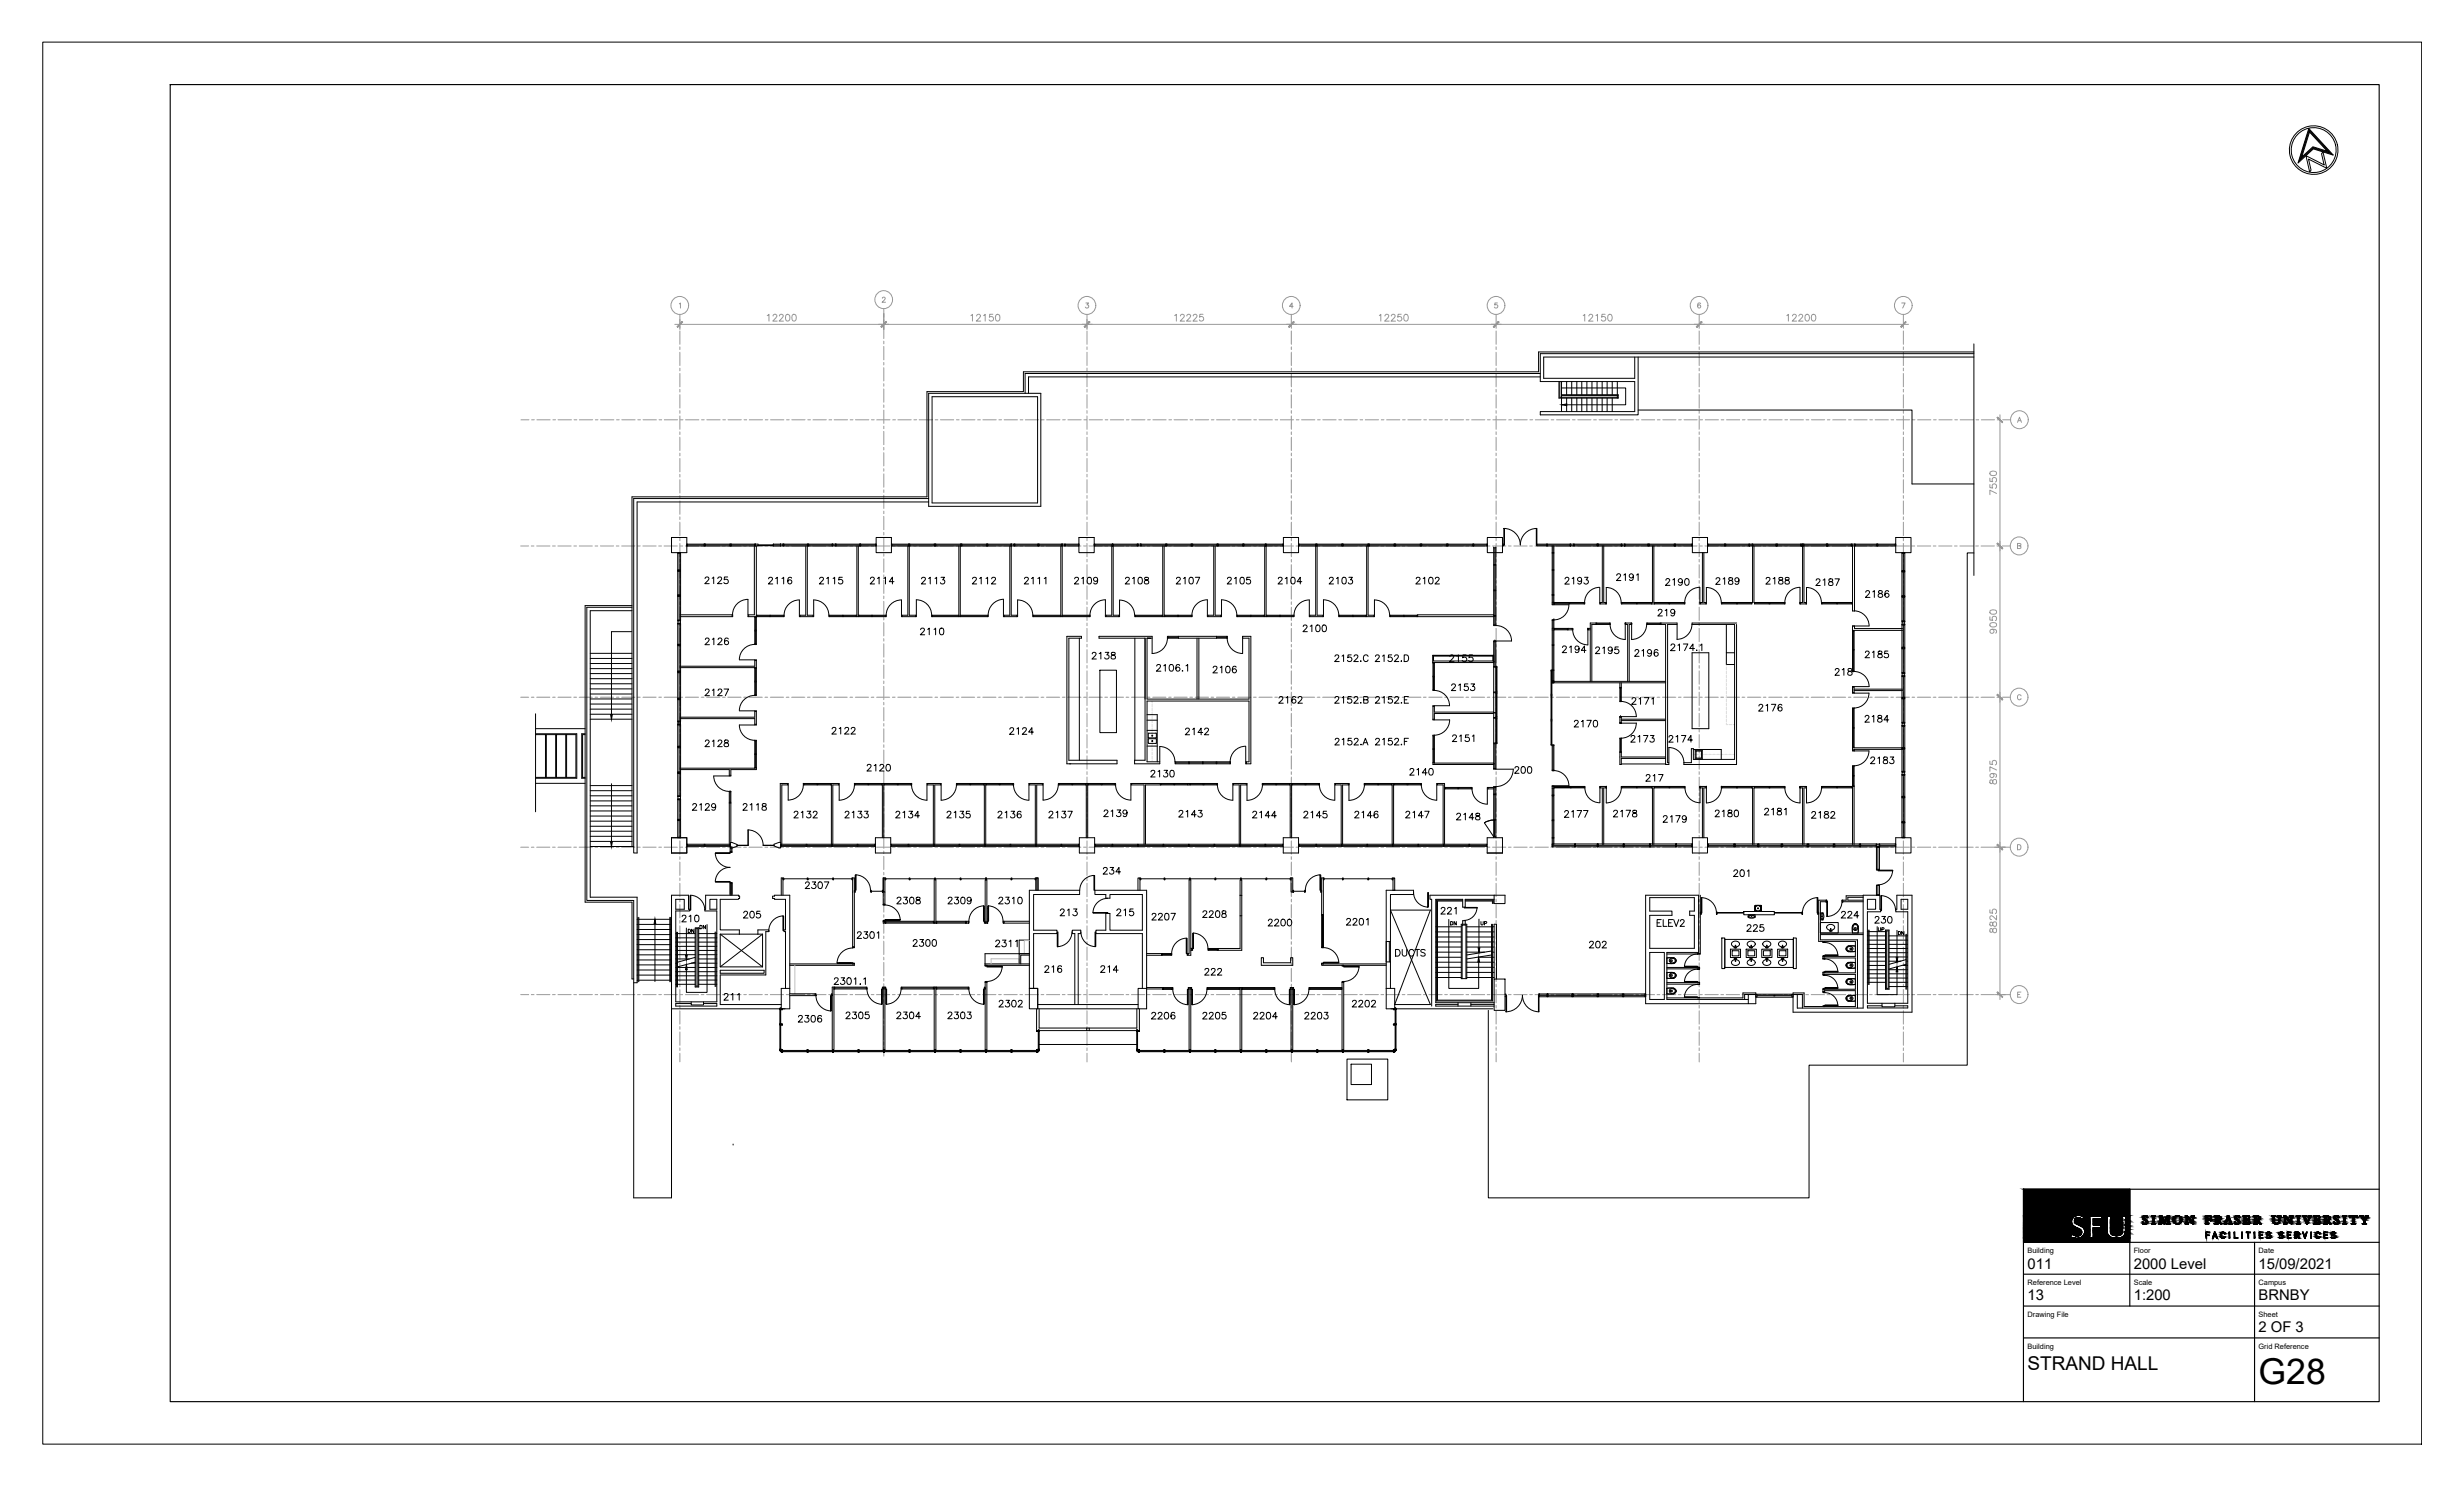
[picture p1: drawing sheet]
<svg xmlns="http://www.w3.org/2000/svg" width="737mm" height="444mm" viewBox="0 0 737 444" stroke-linecap="round" stroke-linejoin="round" font-family="sans-serif">
<defs><g id="words">
<text font-size="10.6" x="675.2" y="413.7">G28</text>
<text font-size="5.7" x="606.1" y="409.5">STRAND HALL</text>
<g font-size="4.4">
<text x="606.1" y="379.2">011</text>
<text x="637.9" y="379.2">2000 Level</text>
<text x="675.2" y="379.2">15/09/2021</text>
<text x="606.1" y="388.7">13</text>
<text x="637.9" y="388.7">1:200</text>
<text x="675.2" y="388.7">BRNBY</text>
<text x="675.2" y="398.1">2 OF 3</text>
</g>
<g font-size="2.2">
<text x="606.1" y="374.5">Building</text>
<text x="637.9" y="374.5">Floor</text>
<text x="675.2" y="374.5">Date</text>
<text x="606.1" y="384.1">Reference Level</text>
<text x="637.9" y="384.1">Scale</text>
<text x="675.2" y="384.1">Campus</text>
<text x="606.1" y="393.6">Drawing File</text>
<text x="675.2" y="393.6">Sheet</text>
<text x="606.1" y="403.1">Building</text>
<text x="675.2" y="403.1">Grid Reference</text>
</g>
</g></defs>
<!-- layer: FP011_2|SGR -->
<g fill="none" stroke="#989898" stroke-width=".3">
<path d="M203.2 94v2.6M203.2 97.3v.8M203.2 98.9v4M264.2 92.3v2.5M264.2 95.6v.8M264.2 97.2v4M325 94v2.6M325 97.3v.8M325 98.9v4M386 94v2.6M386 97.3v.8M386 98.9v4"/>
<path d="M447.3 94v2.6M447.3 97.3v.8M447.3 98.9v4M508 94v2.6M508 97.3v.8M508 98.9v4M569 94v2.6M569 97.3v.8M569 98.9v4M203.2 103.7v.8M203.2 105.3v4M203.2 110v.8"/>
<path d="M203.2 111.6v4M203.2 116.4v.8M203.2 118v4M264.2 102v.8M264.2 103.6v3.9M264.2 108.3v.8M264.2 109.9v4M264.2 114.7v.8M264.2 116.3v3.9M325 103.7v.8M325 105.3v4M325 110v.8"/>
<path d="M325 111.6v4M325 116.4v.8M325 118v4M386 103.7v.8M386 105.3v4M386 110v.8M386 111.6v4M386 116.4v.8M386 118v4M447.3 103.7v.8M447.3 105.3v4M447.3 110v.8"/>
<path d="M447.3 111.6v4M447.3 116.4v.8M447.3 118v4M508 103.7v.8M508 105.3v4M508 110v.8M508 111.6v4M508 116.4v.8M508 118v4M569 103.7v.8M569 105.3v4M569 110v.8"/>
<path d="M569 111.6v4M569 116.4v.8M569 118v4M155.7 125.5h2.4M158.9 125.5h.8M160.5 125.5h4M165.3 125.5h.8M166.8 125.5h4M171.6 125.5h.8M173.2 125.5h4M178 125.5h.8M179.5 125.5h4"/>
<path d="M184.3 125.5h.8M185.9 125.5h4M190.7 125.5h.8M192.2 125.5h4M197 125.5h.8M198.6 125.5h4M203.2 122.7v.8M203.2 124.3v4M203.2 129.1v.8M203.2 130.7v4M203.2 135.4v.8M203.2 137v4"/>
<path d="M203.4 125.5h.8M204.9 125.5h4M209.7 125.5h.8M211.3 125.5h4M216.1 125.5h.8M217.6 125.5h4M222.4 125.5h.8M224 125.5h4M228.8 125.5h.8M230.3 125.5h4M235.1 125.5h.8M236.7 125.5h4"/>
<path d="M241.5 125.5h.8M243 125.5h4M247.8 125.5h.8M249.4 125.5h4M254.2 125.5h.8M255.7 125.5h4M260.5 125.5h.8M262.1 125.5h4M264.2 121v.8M264.2 122.6v4M264.2 127.4v.8M264.2 129v3.9"/>
<path d="M264.2 133.7v.8M264.2 135.3v4M266.9 125.5h.8M268.4 125.5h4M273.2 125.5h.8M274.8 125.5h4M279.6 125.5h.8M281.1 125.5h4M285.9 125.5h.8M287.5 125.5h4M292.3 125.5h.8M293.8 125.5h4"/>
<path d="M298.6 125.5h.8M300.2 125.5h4M305 125.5h.8M306.5 125.5h4M311.3 125.5h.8M312.9 125.5h4M317.7 125.5h.8M319.2 125.5h4M324 125.5h.8M325 122.7v.8M325 124.3v4M325 129.1v.8"/>
<path d="M325 130.7v4M325 135.4v.8M325 137v4M325.6 125.5h4M330.4 125.5h.8M331.9 125.5h4M336.7 125.5h.8M338.3 125.5h4M343.1 125.5h.8M344.6 125.5h4M349.4 125.5h.8M351 125.5h4"/>
<path d="M355.8 125.5h.8M357.3 125.5h4M362.1 125.5h.8M363.7 125.5h4M368.5 125.5h.8M370 125.5h4M374.8 125.5h.8M376.4 125.5h4M381.2 125.5h.8M382.7 125.5h4M386 122.7v.8M386 124.3v4"/>
<path d="M386 129.1v.8M386 130.7v4M386 135.4v.8M386 137v4M387.5 125.5h.8M389.1 125.5h4M393.9 125.5h.8M395.4 125.5h4M400.2 125.5h.8M401.8 125.5h4M406.6 125.5h.8M408.1 125.5h4"/>
<path d="M412.9 125.5h.8M414.5 125.5h4M419.3 125.5h.8M420.9 125.5h3.9M425.6 125.5h.8M427.2 125.5h4M432 125.5h.8M433.6 125.5h3.9M438.3 125.5h.8M439.9 125.5h4M444.7 125.5h.8M446.3 125.5h3.9"/>
<path d="M447.3 122.7v.8M447.3 124.3v4M447.3 129.1v.8M447.3 130.7v4M447.3 135.4v.8M447.3 137v4M451 125.5h.8M452.6 125.5h4M457.4 125.5h.8M459 125.5h3.9M463.7 125.5h.8M465.3 125.5h4"/>
<path d="M470.1 125.5h.8M471.7 125.5h3.9M476.4 125.5h.8M478 125.5h4M482.8 125.5h.8M484.4 125.5h3.9M489.1 125.5h.8M490.7 125.5h4M495.5 125.5h.8M497.1 125.5h3.9M501.8 125.5h.8M503.4 125.5h4"/>
<path d="M508 122.7v.8M508 124.3v4M508 129.1v.8M508 130.7v4M508 135.4v.8M508 137v4M508.2 125.5h.8M509.8 125.5h3.9M514.5 125.5h.8M516.1 125.5h4M520.9 125.5h.8M522.5 125.5h3.9"/>
<path d="M527.2 125.5h.8M528.8 125.5h4M533.6 125.5h.8M535.2 125.5h3.9M539.9 125.5h.8M541.5 125.5h4M546.3 125.5h.8M547.9 125.5h3.9M552.6 125.5h.8M554.2 125.5h4M559 125.5h.8M560.6 125.5h3.9"/>
<path d="M565.3 125.5h.8M566.9 125.5h4M569 122.7v.8M569 124.3v4M569 129.1v.8M569 130.7v4M569 135.4v.8M569 137v4M571.7 125.5h.8M573.3 125.5h3.9M578 125.5h.8M579.6 125.5h4"/>
<path d="M584.4 125.5h.8M586 125.5h3.9M590.7 125.5h.8M592.3 125.5h4M597.1 125.5h.8M598.7 125.5h2.3M203.2 141.8v.8M203.2 143.4v4M203.2 148.1v.8M203.2 149.7v4M203.2 154.5v.8M203.2 156.1v4"/>
<path d="M264.2 140.1v.8M264.2 141.7v3.9M264.2 146.4v.8M264.2 148v4M264.2 152.8v.8M264.2 154.4v3.9M264.2 159.1v.8M325 141.8v.8M325 143.4v4M325 148.1v.8M325 149.7v4M325 154.5v.8"/>
<path d="M325 156.1v4M386 141.8v.8M386 143.4v4M386 148.1v.8M386 149.7v4M386 154.5v.8M386 156.1v4M447.3 141.8v.8M447.3 143.4v4M447.3 148.1v.8M447.3 149.7v4M447.3 154.5v.8"/>
<path d="M447.3 156.1v4M508 141.8v.8M508 143.4v4M508 148.1v.8M508 149.7v4M508 154.5v.8M508 156.1v4M569 141.8v.8M569 143.4v4M569 148.1v.8M569 149.7v4M569 154.5v.8"/>
<path d="M569 156.1v4M155.7 163.2h2.3M158.8 163.2h.8M160.4 163.2h4M165.2 163.2h.8M166.8 163.2h3.9M171.5 163.2h.8M173.1 163.2h4M177.9 163.2h.8M179.5 163.2h3.9M184.2 163.2h.8M185.8 163.2h4"/>
<path d="M190.6 163.2h.8M192.2 163.2h3.9M196.9 163.2h.8M198.5 163.2h4M203.2 160.8v.8M203.2 162.4v4M203.2 167.2v.8M203.2 168.8v4M203.2 173.5v.8M203.2 175.1v4M203.2 179.9v.8M203.3 163.2h.8"/>
<path d="M204.9 163.2h3.9M209.6 163.2h.8M211.2 163.2h4M216 163.2h.8M217.6 163.2h3.9M222.3 163.2h.8M223.9 163.2h4M228.7 163.2h.8M230.3 163.2h3.9M235 163.2h.8M236.6 163.2h4M241.4 163.2h.8"/>
<path d="M243 163.2h3.9M247.7 163.2h.8M249.3 163.2h4M254.1 163.2h.8M255.7 163.2h3.9M260.4 163.2h.8M262 163.2h4M264.2 160.7v4M264.2 165.5v.8M264.2 167.1v3.9M264.2 171.8v.8M264.2 173.4v4"/>
<path d="M264.2 178.2v.8M264.2 179.8v3.9M266.8 163.2h.8M268.4 163.2h3.9M273.1 163.2h.8M274.7 163.2h4M279.5 163.2h.8M281.1 163.2h3.9M285.8 163.2h.8M287.4 163.2h4M292.2 163.2h.8M293.8 163.2h3.9"/>
<path d="M298.5 163.2h.8M300.1 163.2h4M304.9 163.2h.8M306.5 163.2h3.9M311.2 163.2h.8M312.8 163.2h4M317.6 163.2h.8M319.2 163.2h3.9M323.9 163.2h.8M325 160.8v.8M325 162.4v4M325 167.2v.8"/>
<path d="M325 168.8v4M325 173.5v.8M325 175.1v4M325 179.9v.8M325.5 163.2h4M330.3 163.2h.8M331.9 163.2h4M336.6 163.2h.8M338.2 163.2h4M343 163.2h.8M344.6 163.2h4M349.3 163.2h.8"/>
<path d="M350.9 163.2h4M355.7 163.2h.8M357.3 163.2h4M362 163.2h.8M363.6 163.2h4M368.4 163.2h.8M370 163.2h4M374.7 163.2h.8M376.3 163.2h4M381.1 163.2h.8M382.7 163.2h4M386 160.8v.8"/>
<path d="M386 162.4v4M386 167.2v.8M386 168.8v4M386 173.5v.8M386 175.1v4M386 179.9v.8M387.4 163.2h.8M389 163.2h4M393.8 163.2h.8M395.4 163.2h4M400.1 163.2h.8M401.7 163.2h4"/>
<path d="M406.5 163.2h.8M408.1 163.2h4M412.8 163.2h.8M414.4 163.2h4M419.2 163.2h.8M420.8 163.2h4M425.5 163.2h.8M427.1 163.2h4M431.9 163.2h.8M433.5 163.2h4M438.2 163.2h.8M439.8 163.2h4"/>
<path d="M444.6 163.2h.8M446.2 163.2h4M447.3 160.8v.8M447.3 162.4v4M447.3 167.2v.8M447.3 168.8v4M447.3 173.5v.8M447.3 175.1v4M447.3 179.9v.8M450.9 163.2h.8M452.5 163.2h4M457.3 163.2h.8"/>
<path d="M458.9 163.2h4M463.6 163.2h.8M465.2 163.2h4M470 163.2h.8M471.6 163.2h4M476.3 163.2h.8M477.9 163.2h4M482.7 163.2h.8M484.3 163.2h4M489 163.2h.8M490.6 163.2h4M495.4 163.2h.8"/>
<path d="M497 163.2h4M501.7 163.2h.8M503.3 163.2h4M508 160.8v.8M508 162.4v4M508 167.2v.8M508 168.8v4M508 173.5v.8M508 175.1v4M508 179.9v.8M508.1 163.2h.8M509.7 163.2h4"/>
<path d="M514.4 163.2h.8M516 163.2h4M520.8 163.2h.8M522.4 163.2h4M527.1 163.2h.8M528.7 163.2h4M533.5 163.2h.8M535.1 163.2h4M539.8 163.2h.8M541.4 163.2h4M546.2 163.2h.8M547.8 163.2h4"/>
<path d="M552.5 163.2h.8M554.1 163.2h4M558.9 163.2h.8M560.5 163.2h4M565.2 163.2h.8M566.8 163.2h4M569 160.8v.8M569 162.4v4M569 167.2v.8M569 168.8v4M569 173.5v.8M569 175.1v4"/>
<path d="M569 179.9v.8M571.6 163.2h.8M573.2 163.2h4M577.9 163.2h.8M579.5 163.2h4M584.3 163.2h.8M585.9 163.2h4M590.6 163.2h.8M592.2 163.2h4M597 163.2h.8M598.6 163.2h2.4M203.2 181.5v4"/>
<path d="M203.2 186.2v.8M203.2 187.8v4M203.2 192.6v.8M203.2 194.2v4M203.2 198.9v.8M264.2 184.5v.8M264.2 186.1v4M264.2 190.9v.8M264.2 192.5v3.9M264.2 197.2v.8M264.2 198.8v4M325 181.5v4"/>
<path d="M325 186.2v.8M325 187.8v4M325 192.6v.8M325 194.2v4M325 198.9v.8M386 181.5v4M386 186.2v.8M386 187.8v4M386 192.6v.8M386 194.2v4M386 198.9v.8M447.3 181.5v4"/>
<path d="M447.3 186.2v.8M447.3 187.8v4M447.3 192.6v.8M447.3 194.2v4M447.3 198.9v.8M508 181.5v4M508 186.2v.8M508 187.8v4M508 192.6v.8M508 194.2v4M508 198.9v.8M569 181.5v4"/>
<path d="M569 186.2v.8M569 187.8v4M569 192.6v.8M569 194.2v4M569 198.9v.8M155.7 208.4h2.3M158.8 208.4h.8M160.4 208.4h4M165.2 208.4h.8M166.8 208.4h3.9M171.5 208.4h.8M173.1 208.4h4"/>
<path d="M177.9 208.4h.8M179.5 208.4h3.9M184.2 208.4h.8M185.8 208.4h4M190.6 208.4h.8M192.2 208.4h3.9M196.9 208.4h.8M198.5 208.4h4M203.2 200.5v4M203.2 205.3v.8M203.2 206.9v4M203.2 211.6v.8"/>
<path d="M203.2 213.2v4M203.2 218v.8M203.2 219.6v4M203.3 208.4h.8M204.9 208.4h3.9M209.6 208.4h.8M211.2 208.4h4M216 208.4h.8M217.6 208.4h3.9M222.3 208.4h.8M223.9 208.4h4M228.7 208.4h.8"/>
<path d="M230.3 208.4h3.9M235 208.4h.8M236.6 208.4h4M241.4 208.4h.8M243 208.4h3.9M247.7 208.4h.8M249.3 208.4h4M254.1 208.4h.8M255.7 208.4h3.9M260.4 208.4h.8M262 208.4h4M264.2 203.6v.8"/>
<path d="M264.2 205.2v3.9M264.2 209.9v.8M264.2 211.5v4M264.2 216.3v.8M264.2 217.9v3.9M266.8 208.4h.8M268.4 208.4h3.9M273.1 208.4h.8M274.7 208.4h4M279.5 208.4h.8M281.1 208.4h3.9M285.8 208.4h.8"/>
<path d="M287.4 208.4h4M292.2 208.4h.8M293.8 208.4h3.9M298.5 208.4h.8M300.1 208.4h4M304.9 208.4h.8M306.5 208.4h3.9M311.2 208.4h.8M312.8 208.4h4M317.6 208.4h.8M319.2 208.4h3.9M323.9 208.4h.8"/>
<path d="M325 200.5v4M325 205.3v.8M325 206.9v4M325 211.6v.8M325 213.2v4M325 218v.8M325 219.6v4M325.5 208.4h4M330.3 208.4h.8M331.9 208.4h4M336.6 208.4h.8M338.2 208.4h4"/>
<path d="M343 208.4h.8M344.6 208.4h4M349.3 208.4h.8M350.9 208.4h4M355.7 208.4h.8M357.3 208.4h4M362 208.4h.8M363.6 208.4h4M368.4 208.4h.8M370 208.4h4M374.7 208.4h.8M376.3 208.4h4"/>
<path d="M381.1 208.4h.8M382.7 208.4h4M386 200.5v4M386 205.3v.8M386 206.9v4M386 211.6v.8M386 213.2v4M386 218v.8M386 219.6v4M387.4 208.4h.8M389 208.4h4M393.8 208.4h.8"/>
<path d="M395.4 208.4h4M400.1 208.4h.8M401.7 208.4h4M406.5 208.4h.8M408.1 208.4h4M412.8 208.4h.8M414.4 208.4h4M419.2 208.4h.8M420.8 208.4h4M425.5 208.4h.8M427.1 208.4h4M431.9 208.4h.8"/>
<path d="M433.5 208.4h4M438.2 208.4h.8M439.8 208.4h4M444.6 208.4h.8M446.2 208.4h4M447.3 200.5v4M447.3 205.3v.8M447.3 206.9v4M447.3 211.6v.8M447.3 213.2v4M447.3 218v.8M447.3 219.6v4"/>
<path d="M450.9 208.4h.8M452.5 208.4h4M457.3 208.4h.8M458.9 208.4h4M463.6 208.4h.8M465.2 208.4h4M470 208.4h.8M471.6 208.4h4M476.3 208.4h.8M477.9 208.4h4M482.7 208.4h.8M484.3 208.4h4"/>
<path d="M489 208.4h.8M490.6 208.4h4M495.4 208.4h.8M497 208.4h4M501.7 208.4h.8M503.3 208.4h4M508 200.5v4M508 205.3v.8M508 206.9v4M508 211.6v.8M508 213.2v4M508 218v.8"/>
<path d="M508 219.6v4M508.1 208.4h.8M509.7 208.4h4M514.4 208.4h.8M516 208.4h4M520.8 208.4h.8M522.4 208.4h4M527.1 208.4h.8M528.7 208.4h4M533.5 208.4h.8M535.1 208.4h4M539.8 208.4h.8"/>
<path d="M541.4 208.4h4M546.2 208.4h.8M547.8 208.4h4M552.5 208.4h.8M554.1 208.4h4M558.9 208.4h.8M560.5 208.4h4M565.2 208.4h.8M566.8 208.4h4M569 200.5v4M569 205.3v.8M569 206.9v4"/>
<path d="M569 211.6v.8M569 213.2v4M569 218v.8M569 219.6v4M571.6 208.4h.8M573.2 208.4h4M577.9 208.4h.8M579.5 208.4h4M584.3 208.4h.8M585.9 208.4h4M590.6 208.4h.8M592.2 208.4h4"/>
<path d="M597 208.4h.8M598.6 208.4h2.4M203.2 224.3v.8M203.2 225.9v4M203.2 230.7v.8M203.2 232.3v4M203.2 237v.8M203.2 238.6v4M264.2 222.6v.8M264.2 224.2v4M264.2 229v.8M264.2 230.6v3.9"/>
<path d="M264.2 235.3v.8M264.2 236.9v4M325 224.3v.8M325 225.9v4M325 230.7v.8M325 232.3v4M325 237v.8M325 238.6v4M386 224.3v.8M386 225.9v4M386 230.7v.8M386 232.3v4"/>
<path d="M386 237v.8M386 238.6v4M447.3 224.3v.8M447.3 225.9v4M447.3 230.7v.8M447.3 232.3v4M447.3 237v.8M447.3 238.6v4M508 224.3v.8M508 225.9v4M508 230.7v.8M508 232.3v4"/>
<path d="M508 237v.8M508 238.6v4M569 224.3v.8M569 225.9v4M569 230.7v.8M569 232.3v4M569 237v.8M569 238.6v4M155.7 253.3h2.3M158.8 253.3h.8M160.4 253.3h4M165.2 253.3h.8"/>
<path d="M166.8 253.3h3.9M171.5 253.3h.8M173.1 253.3h4M177.9 253.3h.8M179.5 253.3h3.9M184.2 253.3h.8M185.8 253.3h4M190.6 253.3h.8M192.2 253.3h3.9M196.9 253.3h.8M198.5 253.3h4M203.2 243.4v.8"/>
<path d="M203.2 245v4M203.2 249.7v.8M203.2 251.3v4M203.2 256.1v.8M203.2 257.7v4M203.3 253.3h.8M204.9 253.3h3.9M209.6 253.3h.8M211.2 253.3h4M216 253.3h.8M217.6 253.3h3.9M222.3 253.3h.8"/>
<path d="M223.9 253.3h4M228.7 253.3h.8M230.3 253.3h3.9M235 253.3h.8M236.6 253.3h4M241.4 253.3h.8M243 253.3h3.9M247.7 253.3h.8M249.3 253.3h4M254.1 253.3h.8M255.7 253.3h3.9M260.4 253.3h.8"/>
<path d="M262 253.3h4M264.2 241.7v.8M264.2 243.3v3.9M264.2 248v.8M264.2 249.6v4M264.2 254.4v.8M264.2 256v3.9M266.8 253.3h.8M268.4 253.3h3.9M273.1 253.3h.8M274.7 253.3h4M279.5 253.3h.8"/>
<path d="M281.1 253.3h3.9M285.8 253.3h.8M287.4 253.3h4M292.2 253.3h.8M293.8 253.3h3.9M298.5 253.3h.8M300.1 253.3h4M304.9 253.3h.8M306.5 253.3h3.9M311.2 253.3h.8M312.8 253.3h4M317.6 253.3h.8"/>
<path d="M319.2 253.3h3.9M323.9 253.3h.8M325 243.4v.8M325 245v4M325 249.7v.8M325 251.3v4M325 256.1v.8M325 257.7v4M325.5 253.3h4M330.3 253.3h.8M331.9 253.3h4M336.6 253.3h.8"/>
<path d="M338.2 253.3h4M343 253.3h.8M344.6 253.3h4M349.3 253.3h.8M350.9 253.3h4M355.7 253.3h.8M357.3 253.3h4M362 253.3h.8M363.6 253.3h4M368.4 253.3h.8M370 253.3h4M374.7 253.3h.8"/>
<path d="M376.3 253.3h4M381.1 253.3h.8M382.7 253.3h4M386 243.4v.8M386 245v4M386 249.7v.8M386 251.3v4M386 256.1v.8M386 257.7v4M387.4 253.3h.8M389 253.3h4M393.8 253.3h.8"/>
<path d="M395.4 253.3h4M400.1 253.3h.8M401.7 253.3h4M406.5 253.3h.8M408.1 253.3h4M412.8 253.3h.8M414.4 253.3h4M419.2 253.3h.8M420.8 253.3h4M425.5 253.3h.8M427.1 253.3h4M431.9 253.3h.8"/>
<path d="M433.5 253.3h4M438.2 253.3h.8M439.8 253.3h4M444.6 253.3h.8M446.2 253.3h4M447.3 243.4v.8M447.3 245v4M447.3 249.7v.8M447.3 251.3v4M447.3 256.1v.8M447.3 257.7v4M450.9 253.3h.8"/>
<path d="M452.5 253.3h4M457.3 253.3h.8M458.9 253.3h4M463.6 253.3h.8M465.2 253.3h4M470 253.3h.8M471.6 253.3h4M476.3 253.3h.8M477.9 253.3h4M482.7 253.3h.8M484.3 253.3h4M489 253.3h.8"/>
<path d="M490.6 253.3h4M495.4 253.3h.8M497 253.3h4M501.7 253.3h.8M503.3 253.3h4M508 243.4v.8M508 245v4M508 249.7v.8M508 251.3v4M508 256.1v.8M508 257.7v4M508.1 253.3h.8"/>
<path d="M509.7 253.3h4M514.4 253.3h.8M516 253.3h4M520.8 253.3h.8M522.4 253.3h4M527.1 253.3h.8M528.7 253.3h4M533.5 253.3h.8M535.1 253.3h4M539.8 253.3h.8M541.4 253.3h4M546.2 253.3h.8"/>
<path d="M547.8 253.3h4M552.5 253.3h.8M554.1 253.3h4M558.9 253.3h.8M560.5 253.3h4M565.2 253.3h.8M566.8 253.3h4M569 243.4v.8M569 245v4M569 249.7v.8M569 251.3v4M569 256.1v.8"/>
<path d="M569 257.7v4M571.6 253.3h.8M573.2 253.3h4M577.9 253.3h.8M579.5 253.3h4M584.3 253.3h.8M585.9 253.3h4M590.6 253.3h.8M592.2 253.3h4M597 253.3h.8M598.6 253.3h2.4M203.2 262.4v.8"/>
<path d="M203.2 264v4M203.2 268.8v.8M203.2 270.4v4M203.2 275.1v.8M203.2 276.7v4M264.2 260.7v.8M264.2 262.3v4M264.2 267.1v.8M264.2 268.7v3.9M264.2 273.4v.8M264.2 275v4M264.2 279.8v.8"/>
<path d="M325 262.4v.8M325 264v4M325 268.8v.8M325 270.4v4M325 275.1v.8M325 276.7v4M386 262.4v.8M386 264v4M386 268.8v.8M386 270.4v4M386 275.1v.8M386 276.7v4"/>
<path d="M447.3 262.4v.8M447.3 264v4M447.3 268.8v.8M447.3 270.4v4M447.3 275.1v.8M447.3 276.7v4M508 262.4v.8M508 264v4M508 268.8v.8M508 270.4v4M508 275.1v.8M508 276.7v4"/>
<path d="M569 262.4v.8M569 264v4M569 268.8v.8M569 270.4v4M569 275.1v.8M569 276.7v4M155.7 297.3h2.3M158.8 297.3h.8M160.4 297.3h4M165.2 297.3h.8M166.8 297.3h3.9M171.5 297.3h.8"/>
<path d="M173.1 297.3h4M177.9 297.3h.8M179.5 297.3h3.9M184.2 297.3h.8M185.8 297.3h4M190.6 297.3h.8M192.2 297.3h3.9M196.9 297.3h.8M198.5 297.3h4M203.2 281.5v.8M203.2 283.1v4M203.2 287.8v.8"/>
<path d="M203.2 289.4v4M203.2 294.2v.8M203.2 295.8v4M203.3 297.3h.8M204.9 297.3h3.9M209.6 297.3h.8M211.2 297.3h4M216 297.3h.8M217.6 297.3h3.9M222.3 297.3h.8M223.9 297.3h4M228.7 297.3h.8"/>
<path d="M230.3 297.3h3.9M235 297.3h.8M236.6 297.3h4M241.4 297.3h.8M243 297.3h3.9M247.7 297.3h.8M249.3 297.3h4M254.1 297.3h.8M255.7 297.3h3.9M260.4 297.3h.8M262 297.3h4M264.2 281.4v3.9"/>
<path d="M264.2 286.1v.8M264.2 287.7v4M264.2 292.5v.8M264.2 294.1v3.9M264.2 298.8v.8M266.8 297.3h.8M268.4 297.3h3.9M273.1 297.3h.8M274.7 297.3h4M279.5 297.3h.8M281.1 297.3h3.9M285.8 297.3h.8"/>
<path d="M287.4 297.3h4M292.2 297.3h.8M293.8 297.3h3.9M298.5 297.3h.8M300.1 297.3h4M304.9 297.3h.8M306.5 297.3h3.9M311.2 297.3h.8M312.8 297.3h4M317.6 297.3h.8M319.2 297.3h3.9M323.9 297.3h.8"/>
<path d="M325 281.5v.8M325 283.1v4M325 287.8v.8M325 289.4v4M325 294.2v.8M325 295.8v4M325.5 297.3h4M330.3 297.3h.8M331.9 297.3h4M336.6 297.3h.8M338.2 297.3h4M343 297.3h.8"/>
<path d="M344.6 297.3h4M349.3 297.3h.8M350.9 297.3h4M355.7 297.3h.8M357.3 297.3h4M362 297.3h.8M363.6 297.3h4M368.4 297.3h.8M370 297.3h4M374.7 297.3h.8M376.3 297.3h4M381.1 297.3h.8"/>
<path d="M382.7 297.3h4M386 281.5v.8M386 283.1v4M386 287.8v.8M386 289.4v4M386 294.2v.8M386 295.8v4M387.4 297.3h.8M389 297.3h4M393.8 297.3h.8M395.4 297.3h4M400.1 297.3h.8"/>
<path d="M401.7 297.3h4M406.5 297.3h.8M408.1 297.3h4M412.8 297.3h.8M414.4 297.3h4M419.2 297.3h.8M420.8 297.3h4M425.5 297.3h.8M427.1 297.3h4M431.9 297.3h.8M433.5 297.3h4M438.2 297.3h.8"/>
<path d="M439.8 297.3h4M444.6 297.3h.8M446.2 297.3h4M447.3 281.5v.8M447.3 283.1v4M447.3 287.8v.8M447.3 289.4v4M447.3 294.2v.8M447.3 295.8v4M450.9 297.3h.8M452.5 297.3h4M457.3 297.3h.8"/>
<path d="M458.9 297.3h4M463.6 297.3h.8M465.2 297.3h4M470 297.3h.8M471.6 297.3h4M476.3 297.3h.8M477.9 297.3h4M482.7 297.3h.8M484.3 297.3h4M489 297.3h.8M490.6 297.3h4M495.4 297.3h.8"/>
<path d="M497 297.3h4M501.7 297.3h.8M503.3 297.3h4M508 281.5v.8M508 283.1v4M508 287.8v.8M508 289.4v4M508 294.2v.8M508 295.8v4M508.1 297.3h.8M509.7 297.3h4M514.4 297.3h.8"/>
<path d="M516 297.3h4M520.8 297.3h.8M522.4 297.3h4M527.1 297.3h.8M528.7 297.3h4M533.5 297.3h.8M535.1 297.3h4M539.8 297.3h.8M541.4 297.3h4M546.2 297.3h.8M547.8 297.3h4M552.5 297.3h.8"/>
<path d="M554.1 297.3h4M558.9 297.3h.8M560.5 297.3h4M565.2 297.3h.8M566.8 297.3h4M569 281.5v.8M569 283.1v4M569 287.8v.8M569 289.4v4M569 294.2v.8M569 295.8v4M571.6 297.3h.8"/>
<path d="M573.2 297.3h4M577.9 297.3h.8M579.5 297.3h4M584.3 297.3h.8M585.9 297.3h4M590.6 297.3h.8M592.2 297.3h4M597 297.3h.8M598.6 297.3h2.4M203.2 300.5v.8M203.2 302.1v4M203.2 306.9v.8"/>
<path d="M203.2 308.5v4M203.2 313.2v.8M203.2 314.8v2.6M264.2 300.4v4M264.2 305.2v.8M264.2 306.8v3.9M264.2 311.5v.8M264.2 313.1v2.6M325 300.5v.8M325 302.1v4M325 306.9v.8M325 308.5v4"/>
<path d="M325 313.2v.8M325 314.8v2.6M386 300.5v.8M386 302.1v4M386 306.9v.8M386 308.5v4M386 313.2v.8M386 314.8v2.6M447.3 300.5v.8M447.3 302.1v4M447.3 306.9v.8M447.3 308.5v4"/>
<path d="M447.3 313.2v.8M447.3 314.8v2.6M508 300.5v.8M508 302.1v4M508 306.9v.8M508 308.5v4M508 313.2v.8M508 314.8v2.6M569 300.5v.8M569 302.1v4M569 306.9v.8M569 308.5v4"/>
<path d="M569 313.2v.8M569 314.8v2.6"/>
</g>
<!-- layer: FP011_2|SGRID -->
<g fill="none" stroke="#989898" stroke-width=".3">
<path d="M203.1 90.8l.3-.2v1.5M263.8 89.2v-.2l.5-.2 .3 .5-.9 1.1h1M324.6 90.6h.8l-.4 .5a.52 .52 0 0 1 .4 .8 .52 .52 0 0 1-1-.1M386.6 91.6h-1.1l.7-1v1.5M447.6 90.6h-.7l-.1 .6a.54 .54 0 0 1 .8 0 .54 .54 0 0 1-.1 .8 .54 .54 0 0 1-.8-.2M508.4 90.8l-.1-.2a.77 .77 0 0 0-.9 .6 .77 .77 0 0 0 .5 .9 .49 .49 0 0 0 .6-.4 .49 .49 0 0 0-.5-.6 .49 .49 0 0 0-.5 .5M568.5 90.6h1l-.7 1.5M603.1 126.3l.6-1.6 .6 1.6M603.3 125.7h.8M603.1 163.2l1-.2v-.4l-1-.2v1.6l1-.2v-.5l-.3-.1M604.2 208a.61 .61 0 0 0-.9-.3 .61 .61 0 0 0-.2 .9 .54 .54 0 0 0 .5 .6 .54 .54 0 0 0 .6-.4M603.1 252.5h.5a.82 .82 0 0 1 .6 .8 .82 .82 0 0 1-.6 .7h-.5z"/>
<path d="M603.2 297.3h.6M604.1 296.6h-.9v1.5h.9"/>
<circle cx="203.2" cy="91.3" r="2.67"/>
<circle cx="264.2" cy="89.6" r="2.67"/>
<circle cx="324.9" cy="91.3" r="2.67"/>
<circle cx="386" cy="91.3" r="2.67"/>
<circle cx="447.2" cy="91.3" r="2.67"/>
<circle cx="507.9" cy="91.3" r="2.67"/>
<circle cx="569" cy="91.3" r="2.67"/>
<circle cx="603.7" cy="125.5" r="2.67"/>
<circle cx="603.6" cy="163.2" r="2.67"/>
<circle cx="603.6" cy="208.4" r="2.67"/>
<circle cx="603.6" cy="253.2" r="2.67"/>
<circle cx="603.6" cy="297.3" r="2.67"/>
</g>
<!-- layer: FP011_2|SGRDI -->
<g fill="none" stroke="#989898" stroke-width=".3">
<path d="M201.7 97h368.8M203.2 95.5v3M229.4 94.3l.5-.3v2M231.1 94.5l.4-.5h.4l.3 .3-.3 .7-.9 1h1.3M233 94.5l.4-.5h.4l.3 .3-.3 .7-.9 1h1.3M235.1 94.1a.63 .63 0 0 1 1 .2v.5a.91 .91 0 0 1-.5 1.2h-.2a1.34 1.34 0 0 1-.3-1.9zM237 94.1a.63 .63 0 0 1 1 .2v.5a.91 .91 0 0 1-.5 1.2h-.2a1.34 1.34 0 0 1-.3-1.9zM264.2 93.7v4.8M290.2 94.3l.5-.3v2M292 94.5l.4-.5h.3l.4 .3-.3 .7-1 1h1.4M294 94.3l.5-.3v2M296.8 94h-.9l-.1 .8a.71 .71 0 0 1 1.1 .1 .71 .71 0 0 1-.2 1 .71 .71 0 0 1-1-.3"/>
<path d="M297.9 94.1a.64 .64 0 0 1 .9 .2v1.3a.62 .62 0 0 1-.5 .4 .62 .62 0 0 1-.6-.4l-.1-.8zM325 95.5v3M351.2 94.3l.5-.3v2M352.9 94.5l.4-.5h.4l.3 .3-.3 .7-.9 1h1.3M354.8 94.5l.4-.5h.4l.3 .3-.3 .7-.9 1h1.3M356.7 94.5l.4-.5h.4l.3 .3-.3 .7-.9 1h1.3M359.7 94h-1l-.1 .8a.7 .7 0 0 1 1.1 0 .7 .7 0 0 1-.2 1.1 .7 .7 0 0 1-1-.3M412.3 94.3l.5-.3v2M414 94.5l.4-.5h.4l.4 .3-.3 .7-1 1h1.4M415.9 94.5l.4-.5h.4l.4 .3-.3 .7-1 1h1.4M418.9 94h-.9l-.2 .8a.72 .72 0 0 1 1.1 0 .72 .72 0 0 1-.1 1.1 .72 .72 0 0 1-1.1-.3M419.9 94.1a.59 .59 0 0 1 1 .2l.1 .5a.9 .9 0 0 1-.8 1.2l-.5-.4v-.5z"/>
<path d="M473.3 94.3l.5-.3v2M475 94.5l.4-.5h.3l.4 .3-.2 .7-1 1h1.4M477.1 94.3l.5-.3v2M479.8 94h-.9l-.1 .8a.72 .72 0 0 1 1.1 0 .72 .72 0 0 1-.1 1.1 .72 .72 0 0 1-1.1-.3M480.9 94.1a.59 .59 0 0 1 .9 .2l.2 .5a.9 .9 0 0 1-.8 1.2l-.5-.4-.1-.5zM534.2 94.3l.4-.3v2M535.9 94.5l.3-.5h.4l.4 .3-.3 .7-.9 1h1.3M537.8 94.5l.3-.5h.4l.4 .3-.3 .7-.9 1h1.3M539.9 94.1a.59 .59 0 0 1 .9 .2l.1 .5a.9 .9 0 0 1-.7 1.2l-.5-.4-.1-.5zM541.8 94.1a.59 .59 0 0 1 .9 .2l.1 .5a.9 .9 0 0 1-.7 1.2l-.5-.4-.1-.5zM597.9 124v174.8M594.9 144.8v1l.8 .1a.72 .72 0 0 1 0-1.1 .72 .72 0 0 1 1.1 .1 .72 .72 0 0 1-.3 1.1"/>
<path d="M594.9 142.9v1l.8 .1a.72 .72 0 0 1 0-1.1 .72 .72 0 0 1 1.1 .1 .72 .72 0 0 1-.3 1.1M595 141.1a1.01 1.01 0 0 1 1.2-.4 1.01 1.01 0 0 1 .6 1.2l-.8 .3a.85 .85 0 0 1-1.1-.8zM596.9 147.5l-2-1v1.4M594.9 184.4v.9l.8 .1a.7 .7 0 0 1 0-1 .7 .7 0 0 1 1 .1 .7 .7 0 0 1-.2 1M595 186.4l.7-.3a.85 .85 0 0 1 1.2 .8 1.08 1.08 0 0 1-1.1 .5 1.08 1.08 0 0 1-.9-.7zM595 182.6l.7-.3a.85 .85 0 0 1 1.2 .8 1.08 1.08 0 0 1-1.1 .5 1.08 1.08 0 0 1-.9-.7zM595.5 188.1a.62 .62 0 0 1 .5 .9 .62 .62 0 0 1-.9 .2 .62 .62 0 0 1 .1-1l.3-.1a.92 .92 0 0 1 1.4 .8l-.3 .3M594.9 227.5v.9l.8 .1a.71 .71 0 0 1 0-1 .71 .71 0 0 1 1.1 .1 .71 .71 0 0 1-.3 1.1M595 233.2v1h.3l.9-1.2a.68 .68 0 0 1 .7 .7 .68 .68 0 0 1-.7 .7l-.4-.3-.3-.9zM595.5 231.2a.63 .63 0 0 1 .7 .8 .63 .63 0 0 1-1 .3 .63 .63 0 0 1 0-1l.3-.1a.97 .97 0 0 1 1.4 .8l-.3 .3M596.9 230.2l-2-1v1.4M596.3 253.3h3.2"/>
<path d="M594.9 272v.9l.8 .1a.71 .71 0 0 1 0-1.1 .71 .71 0 0 1 1.1 .2 .71 .71 0 0 1-.3 1M595 277.7v.9l.3 .1 .9-1.2a.68 .68 0 0 1 .7 .6 .68 .68 0 0 1-.7 .7l-.4-.3-.3-.8zM595 275.8v.9l.3 .1 .9-1.2a.68 .68 0 0 1 .7 .6 .68 .68 0 0 1-.7 .7l-.4-.3-.3-.8zM596.9 273.7v1.3l-1.5-1.3-.5 .4 .1 .6 .3 .2M596.3 297.3h3.2"/>
</g>
<!-- layer: FP011_2 Data|X-REF1 -->
<g fill="#989898" stroke="#989898" stroke-width=".3">
<path d="M203.9 96.2l-1.3 1.6 1.4-1.5zM202.4 97.6l1.5-1.4-1.3 1.6z"/>
<path d="M263.4 97.6l.1 .2 1.4-1.6zM264.9 96.2l.1 .1-1.5 1.5z"/>
<path d="M264.9 96.2l-1.4 1.6 1.5-1.5zM263.4 97.6l1.5-1.4-1.4 1.6z"/>
<path d="M324.1 97.6l.2 .2 1.3-1.6zM325.6 96.2l.2 .1-1.5 1.5z"/>
<path d="M325.6 96.2l-1.3 1.6 1.5-1.5zM325.6 96.2l-1.3 1.6-.2-.2z"/>
<path d="M386.7 96.2l-1.5 1.4 .2 .2zM386.7 96.2l.2 .1-1.5 1.5z"/>
<path d="M386.7 96.2l-1.3 1.6 1.5-1.5zM386.7 96.2l-1.3 1.6-.2-.2z"/>
<path d="M446.4 97.6l.2 .2 1.3-1.6zM447.9 96.2l.2 .1-1.5 1.5z"/>
<path d="M447.9 96.2l-1.3 1.6 1.5-1.5zM447.9 96.2l-1.3 1.6-.2-.2z"/>
<path d="M507.2 97.6l.1 .2 1.3-1.6zM508.6 96.2l.2 .1-1.5 1.5z"/>
<path d="M508.6 96.2l-1.3 1.6 1.5-1.5zM508.6 96.2l-1.3 1.6-.1-.2z"/>
<path d="M568.2 97.6l.1 .2 1.4-1.6zM569.7 96.2l.1 .1-1.5 1.5z"/>
<path d="M597 296.6l1.7 1.4-1.5-1.5zM597 296.6l1.7 1.4-.1 .2z"/>
<path d="M597 252.6l1.6 1.5 .1-.2zM597 252.6l.2-.2 1.5 1.5z"/>
<path d="M597 252.6l1.7 1.3-1.5-1.5zM597 252.6l1.7 1.3-.1 .2z"/>
<path d="M597 207.7l1.6 1.5 .1-.1zM597 207.7l.2-.1 1.5 1.5z"/>
<path d="M597 207.7l1.7 1.4-1.5-1.5zM597 207.7l1.7 1.4-.1 .1z"/>
<path d="M597 162.5l1.6 1.6 .1-.2zM597 162.5l.2-.1 1.5 1.5z"/>
<path d="M597.2 162.4l-.2 .1 1.7 1.4zM597 162.5l1.7 1.4-.1 .2z"/>
<path d="M597 124.8l1.6 1.5 .1-.1zM597 124.8l.2-.1 1.5 1.5z"/>
</g>
<!-- layer: FP011_2|AWACO -->
<g fill="none" stroke="#000" stroke-width=".3">
<path d="M200.7 160.7h4.6v4.5h-4.6zM261.9 160.7h4.6v4.5h-4.6zM322.5 160.7h4.6v4.5h-4.6zM383.7 160.7h4.5v4.5h-4.5zM444.6 160.7h4.6v4.5h-4.6zM505.9 160.7h4.6v4.5h-4.6zM566.7 160.7h4.6v4.5h-4.6zM200.7 250.4h4.6v4.6h-4.6M200.7 250.4v4.6M218.4 253.3v-1.4l1.9 .5v.6l-1.7 .5M218.4 253.4l.1 .1M231.4 252.4l2-.6v1.7l-2-.6z"/>
<path d="M261.7 250.4h4.6v4.6h-4.6zM322.7 250.4h4.5v4.6h-4.5zM383.6 250.4h4.6v4.6h-4.6zM444.6 250.4h4.6v4.6h-4.6zM505.9 250.4h4.6v4.6h-4.6zM566.7 250.4h4.6v4.6h-4.6zM446.7 267.6h3.2v2.5h-3.2zM233.6 295.5h2.5v6.1h-2.5zM307.7 295.5h2.5v6.1M307.7 295.5h2.5v6.1h-2.5zM340.2 295.5h2.6v6.1h-2.6zM414.4 295.5h2.5v6.1h-2.5z"/>
<path d="M446.7 292.7h3.2v9.3h-3.2zM524.9 296.8v3.2h-2.3v-2.7h2.3M536 297.3h1.3"/>
</g>
<!-- layer: FP011_2|AWAFU -->
<g fill="none" stroke="#000" stroke-width=".3">
<path d="M302.4 162.7h.7v.5h-.7zM317.5 162.7h.8v.5h-.8zM340.2 162.7h.8v.5h-.8zM469.6 162.7h.8v.5h-.8zM484.8 162.7h.8v.5h-.8zM523.1 162.7h.7v.5h-.7zM538.5 162.7h.8v.5h-.8zM553.6 162.7h.8v.5h-.8zM568.6 185.9h.8v.7h-.8zM568.6 216.1h.8v.8h-.8zM568.6 201.3h.8v.7h-.8zM568.6 230.8h.8v.7h-.8z"/>
<path d="M510.5 252.3v.8M561 252.3h.8v.8h-.8zM202 268.8h2.6v3h-2.6zM212.2 268.8h2.1v3h-2.1zM437.3 275.2h.7v1.1h-.7zM446.7 267.6h-19.2v1.2h.5v32M446.7 268.8h-8.7v2.4h-.7v-2.4h-8.1v30.9h17.5M493.2 268.3h13.3v4h-1.4v1.3h1.4v9.9h-13.3v-9.9h6.6v-1.3h-6.6zM558.2 268.8h2.5v3h-2.5zM568.3 268.8h2v3h-2zM215.3 290h13.1v.9h-13.1zM234.8 295.5v-17h-.4v-.5h.4v-9.2h-3.2v-.2h-.6v-.7h.6v-.3h4.5v27.9"/>
<path d="M307.7 295.5v-29.4h15v1.3h-13.7v10.7h7v1h-7v16.4M341.5 295.5v-16.4h-13.9v-1h3v-5h1.2v5h9.7v-10.7h-9.7v1.1h-1.2v-1.1h-3.3v-1.3h15.5v29.4M414.4 295.5v-29.4h8.2v1.3h-6.9v28.1M435.9 299.7v1.1M439.7 299.7v1.1M449.9 297.2h.3v.7h-.3M493.2 284.7h4.3v14.1h-4.3zM522.6 298.8h-24.3v-14.1h9.5v-17.1h-15.8v32.4h30.6M536 296.8v5.8h35.6v-35h-4.5v4.2h-.3v.8h3.5v27.3h-12.1v-27.3h4v-.8h-.2v-4.2h-5v33.7h-19.7v-4M562.6 299.9v1.1h3.9v-1.1M233.6 300.3h-18.3v-8.9h13.6v-12.9h1v-.5h-3.3v1.2h1.4v9.8h-12.7v-9.8h5.7v-1.2h-5.7v-9.2h5.5v-.2h.3v-.7h-.3v-.3h-9.9v4.2h-.2v.5h3.6v27.2h-12.3v-27.2h4.2v-.5h-.4v-4.2h-5.1v34h32.9M310.2 300.3h30"/>
<path d="M310.2 301.6h30M321.3 300.3v-21.2h-.8v-1h2.6v1h-.8v21.2M416.9 300.3h10.7M416.9 301.6h29.4M435.9 300.2h-6.7v.6h17.5M439.7 300.2h7M562.6 300.7h-4.4v.6h12.1v-.6h-3.8"/>
</g>
<!-- layer: FP011_2|AWA -->
<g fill="none" stroke="#000" stroke-width=".3">
<path d="M225.5 163.2v20.6h-1.9M225.8 162.7h.8v.5h-.8zM226.1 163.2v20.7M233.3 162.7h.8v.5h-.8zM240.9 163.2v20.7h-1.9M241.3 163.2v20.7h1.9M249 162.7h.7v.5h-.7zM256.2 163.2v20.7M256.6 163.2v20.7M271.4 163.2v20.7h-1.9M271.8 163.2v20.7h2.1M286.6 163.2v20.7"/>
<path d="M287.1 163.2v20.7M301.9 163.2v20.7h-1.9M302.3 163.2v20.7h1.9M317.1 163.2v20.7M317.5 163.2v20.7M332.4 163.2v20.7h-1.9M332.7 162.7v.5M332.8 163.2v20.7h1.9M347.6 163.2v20.7M348 163.2v20.7M362.8 163.2v20.7h-1.9M363.3 163.2v20.7h1.9"/>
<path d="M378.1 163.2v20.7M378.4 162.7v.5M378.5 163.2v20.7M393.3 163.2v20.7h-1.9M393.7 163.2v20.7h1.9M408.6 163.2v20.7M409 163.2v20.7h1.9M479 163.2v16.9h-.8M479.4 163.2v16.9h.8M494 163.2v16.9h-.2v.4h.8v-.4h-.2v-16.9M508.9 165.2v14.9h-.7M509.4 165.2v14.9h.7"/>
<path d="M523.9 163.2v16.9M524.3 163.2v16.9M538.9 163.2v16.9h-.8M539.3 163.2v16.9h.7M553.8 163.2v19.4h.6v-19.4M202.6 185.6h.8v.7h-.8zM203.3 199.6h22.3M203.3 184.3h15.7M203.3 183.8h15.7M223.6 184.3h2M225.6 197.2v2h-22.3M226.1 197.5v2.1"/>
<path d="M239 184.3h4.2M269.5 184.3h4.4M300 184.3h4.2M318.9 190.2h4.4v.6h-3.8v36.5h14.4v1h-15zM330.5 184.3h4.2M334.5 183.9v.4M342.9 190.8v18.2h30.5v-18.2h-1.9v-.6h2.4v38.1h-1.5M344 190.8h-1.1h1.5M344.4 190.2h-15.9v.6h13.8v36.5h-3.1v1h7.5M352.3 190.2h11.4M352.3 190.8h11.4M357.8 190.8v18.2"/>
<path d="M358.4 190.8v18.2M360.9 184.3h4.3M391.4 184.3h4.2M428.3 195.9v2.1h18.2v-2.1M428.5 195.9v1.7h17.8v-1.7M446.5 183.8h-22.7v.5h22.7M468.8 188.3h1.4M468.8 187.8h1.4M474.7 188.3h.7M474.7 187.8h.7M477.1 186.2h-1.7v17.5M477.1 186.7h-1.2v17"/>
<path d="M478.2 180.5h2M485.9 186.2h1.9M485.9 186.7h.7v17M487.8 186.7h-.8v17M496.5 186.7h1.4v41.8h1M496.5 186.2h4.9M501.4 186.7h-2.9v41.3h.4M508.2 180.5h1.9M519.2 186.2h-13.4v.5h12.7v40.3h-12.3v-3.2h-.6v4.2h-2.2v.5h15.7v-41.8M538.1 180.5h1.9M553.8 187.1v1.3h14.9M554.4 187.1v.8h14.3"/>
<path d="M202.6 215.7h.8v.8h-.8zM203.3 214.8h22.3v1.9M225.6 212.5v1.9h-22.3M226.1 212.5v4.2M428.4 211v4.2M428.8 211v1.9h17.7M446.5 213.3h-17.7v1.9M464.5 204.1h33.4M464.5 203.7h33.4M484.3 204.1v1.4M484.3 214.4v1.6M484.7 204.1v1.4"/>
<path d="M484.7 214.4v1.6M484.7 215.4h13.2M484.7 215h13.2M553.8 205.2v2M554.3 206.4h14.4M554.3 206h14.4M554.3 205.2v2M202.6 238.1h.8v.8h-.8zM203.3 230.1h14.7v1.9M203.3 229.6h22.3M226.1 229.6v.5h-7.6v1.9M235.6 234.2h-2.3v17.6"/>
<path d="M235.6 234.6h-1.9v17.8M248.5 234.2h2.4M248.5 234.6v17.8M250.9 234.6h-1.9v17.8M263.8 234.6v15.8M264.2 234.6v15.8M277.1 234.6h1.9v17.8M277.1 234.2h4.2M281.3 234.6h-1.9v17.8M294.3 234.6v17.8M294.7 234.6v17.8M307.6 234.6h1.9v17.8"/>
<path d="M307.6 234.2h4.2M307.8 234.2v.4M311.8 234.6h-1.9v17.8M324.7 234.6v15.8M325.2 234.6v15.8M338.1 234.6h3.9v17.8M338.1 234.2h8.8M346.7 227.7h-3.8v-18.1h30.5v18.1h-1M346.9 234.6h-4.5v17.8M368.6 234.6h1.9v17.8M368.6 234.2h4.2M372.8 234.6h-1.9v17.8"/>
<path d="M385.7 234.6v15.8M386.1 234.6v15.8M399 234.6h1.9v17.8M399 234.2h4.3M403.3 234.6h-1.9v17.8M416.2 234.6v17.8M416.6 234.6v17.8M428.4 228.5h18.1M428.8 228.1h17.7M429.5 234.6h1.9v17.8M429.5 234.2h2.3v1.2M431.8 235.8v16.6"/>
<path d="M444.6 235.4h2.6M444.6 235.8h1.9M478.3 235.1h1.9M478.3 235.5h.7v16.9M480.2 235.5h-.8v16.9M484.3 224.9v3.6h.4v-1.8h13.2M484.7 224.9v1.4h13.2M508.2 235.1h1.9M508.2 235.5h.7v14.9M510.1 235.5h-.7v14.9M538.1 235.1h1.9M538.1 235.5h.8v16.9"/>
<path d="M540 235.5h-.7v16.9M568.7 224h-14.4v.5M568.7 223.5h-14.9v1M218 240v12.4M218.5 240v11.9M494 252.4v-16.9h-.2v-.4h.8v.4h-.2v16.9M523.9 252.4v-16.9h-.2v-.4h.8v.4h-.2v16.9M553.8 252.4v-17.3h.5v17.3M233.6 267.6v-5.2h.5v5.2M254.9 262.4h.5v20.7h-.5zM264 262.4h.5v4.3h-.5zM264 275.4h.5v.5h-.5z"/>
<path d="M264 262.4v7.9h.5v-3.6M279.3 263h.5v12.9h-.5zM288.9 275.9h.5M288.9 275.4h.5M294.5 263h.5v12.9h-.5zM307.7 275.4h-7.6v.5h7.6M309.7 262.4h.6v3.7v-3.7h-.6v3.7zM340.2 266.1v-3.7h.6v3.7M355.5 263h.5v22.6h-.9v-.6h.4zM370.7 267.6v-4.6h.5v4.6M370.7 267.6v15.9h-6.5v.6h7v-16.5M370.7 273.7h.5"/>
<path d="M370.7 267.6h.5M386 262.4h.5v4.3h-.5zM395.1 266.2v.5M395.1 273.4v-11h.5v11M416.4 266.1h.6M416.4 266.1v-3.7h.5v3.7M508.3 267.6v17.6h-10M513.4 272.8h7.9v.1h-7.9zM521.3 272.5h9.1v.9h-9.1zM530.4 272.8h8.2v.1h-8.2zM545.8 269.6h-1.6v9.3h12.8M546.1 269.1h-2.4v12.3h1.3v.3"/>
<path d="M550.9 269.6h6.1M557 279.4h-12.8v1.5h11.1v20.4M557 267.8h-5.1v1.3h-1.2M557 268.2h-4.6v.9h4.6M206.6 299.5v.9h3.7v-.9M206.6 300h-4.6v.8h12.3v-.8h-4M236.1 288.1h19.3v.5h-19.3M236.1 297.1h7.6v.5h-7.6M249.3 295.1h.3v.5h-.3zM249.3 295.6v18.1M249.3 295.1h-.5v18.6M264 295.1h.5v18.6h-.5z"/>
<path d="M279.3 295.1h.5v18.6h-.5zM294.5 293.6h.5v20.1h-.5zM307.7 285.1h-3v3M307.7 285.5h-2.6v2.6M307.7 288.1h-13.2v.5h13.2M342.8 295.6h4.8M342.8 295.2h4.8v.6M342.8 285h4.5v.6h-4.5M355.5 295.2h.5v18.5h-.5zM356 283.5h.3v.6h-.3M370.7 295.2h.5v18.5h-.5zM377.1 286.3h.6v1.5h8.1v-1.5h.7v2.3h-9.4z"/>
<path d="M386 295.2h.5v18.5h-.5zM401.2 293.6v20.1h.5v-20.1h-.5M414.4 288.1h-19.3v.5h19.3M415.3 281.4v6.1M415.7 281.4h-1.3v6.1h1.3M498.3 293.7h9.8v.5h-9.8M498.3 289.2h9.8v.4h-9.8M514.7 280.4h.9v9.1h-.9zM517.3 283.7h3v2.5h-3zM517.8 284.2h2.1v1.5h-2.1zM522 283.7h3.1v2.5h-3.1zM522.5 284.2h2.1v1.5h-2.1z"/>
<path d="M522.6 297.3h-1.1v1.5M524.9 296.8h-3.9v1.5h-22.7M526.7 283.7h3v2.5h-3zM527.2 284.2h2v1.5h-2zM531.4 283.7h3v2.5h-3zM531.9 284.2h2v1.5h-2zM536.1 280.4h.9v9.1h-.9zM537.3 297.3h1.5v4M545 286.4h9.7v4.4h-9.7v.5h9.7v4.4h-9.7v.8h.4v-.4h9.3v4.8h-15.4v-4.1h-3.3M545 281.5l9.7-.1v4.5h-9.7v.8M309.9 301.6v6.5h30.7v-6.5M310.6 301.6v5.7h29.3v-5.7"/>
<path d="M324.9 307.3v.8M325.6 307.3v.8M402.7 316.6h12.2v12.2h-12.2zM403.9 318.1h6.1v6.1h-6.1z"/>
</g>
<!-- layer: FP011_2|ADO -->
<g fill="none" stroke="#000" stroke-width=".3">
<path d="M449.6 158a4.9 4.9 0 0 1 4.9 4.9 4.9 4.9 0 0 1 4.9-4.9M449.6 158h.1v4.9h-.1zM459.3 158h.1v4.9h-.1zM239 179.3a4.6 4.6 0 0 0-4.6 4.6M239 179.3v5M243.2 179.3a4.6 4.6 0 0 1 4.6 4.6M243.2 179.3v5M299.9 179.1a4.8 4.8 0 0 0-4.5 4.8M300 179.1v5.2M330.4 179.3a4.6 4.6 0 0 0-4.6 4.6M330.5 179.3v5M478.2 175.6a4.5 4.5 0 0 0-4.5 4.5"/>
<path d="M478.2 175.6v4.9M508.1 175.6a4.5 4.5 0 0 0-4.5 4.5M508.2 175.6v4.9M510.1 175.6a4.5 4.5 0 0 1 4.5 4.5M510.1 175.6v4.9M538.1 175.6a4.5 4.5 0 0 0-4.5 4.5M538.1 175.6v4.9M218.9 183.8v.5M219 183.8a4.6 4.6 0 0 1 4.6-4.6v5.1M219 183.8v.5M221.1 197.2h5M223.8 183.8v.5"/>
<path d="M225.6 192.6a4.6 4.6 0 0 0-4.6 4.6M225.6 197.5h.5M239.2 183.9v.4M243 183.9v.4M264.9 183.9a4.6 4.6 0 0 1 4.6-4.6v5M269.7 183.9v.4M273.7 183.9v.4M278.5 183.9a4.6 4.6 0 0 0-4.6-4.6v5M300.2 183.9v.4M304 183.9v.4M308.7 183.9a4.6 4.6 0 0 0-4.5-4.6v5M330.7 183.9v.4"/>
<path d="M339.2 183.9a4.5 4.5 0 0 0-4.5-4.5v4.9M344.4 190.2v5.1M349 190.7a4.6 4.6 0 0 1-4.6 4.6M356.3 183.9a4.6 4.6 0 0 1 4.6-4.6v5M361.1 183.9v.4M365 183.9v.4M369.7 183.9a4.6 4.6 0 0 0-4.6-4.6l.1 5M371.5 190.2v5.1a4.6 4.6 0 0 1-4.6-4.6M386.8 183.9a4.6 4.6 0 0 1 4.6-4.6v5M391.6 183.9v.4M395.5 183.9v.4M400.2 183.9a4.6 4.6 0 0 0-4.6-4.6v5"/>
<path d="M410.7 183.9v.4M415.4 183.9a4.6 4.6 0 0 0-4.5-4.6v5M446.5 191.8h.7M446.5 191.6h5.4M446.9 191.6h.1M447.3 187a4.6 4.6 0 0 1 4.6 4.6M464 180.8h5a4.5 4.5 0 0 1-4.8 4.5M470.2 188.2a4.5 4.5 0 0 0 4.5 4.6M474.7 188.1h.1M474.7 187.8v5M474.9 187.8v.5M478.5 180.1v.4"/>
<path d="M480 180.1v.4M484.6 180.1a4.5 4.5 0 0 0-4.4-4.5v4.9M485.9 186.2l-.1 4.9a4.5 4.5 0 0 1-4.5-4.5M485.9 186.5h.1M486 186.2v.5M487.6 186.2v.5M487.8 186.2l-.1 4.9a4.5 4.5 0 0 0 4.6-4.5M487.8 186.5h.1M487.8 186.2v.5M501.4 186.2v4.9M505.8 186.6a4.5 4.5 0 0 1-4.5 4.5M508.4 180.1v.4"/>
<path d="M509.9 180.1v.4M538.1 180.3h.1M538.3 180.1v.4M539.9 180.1v.4M540 180.3h.1M544.5 180.1a4.5 4.5 0 0 0-4.5-4.5v4.9M554.4 182.6a4.5 4.5 0 0 1 4.4 4.5h-5M221 216.7a4.6 4.6 0 0 0 4.6 4.6M221.1 216.7h5M221.1 212.5h5M225.6 207.9a4.6 4.6 0 0 0-4.6 4.6M225.6 216.5h.5"/>
<path d="M225.6 212.7h.5M428.4 215.2h5a4.6 4.6 0 0 1-4.6 4.6M428.4 215h.4M428.4 211h5M428.4 211.2h.4M428.8 206.4a4.6 4.6 0 0 1 4.5 4.5M484.3 216.2v-.2h.4v.2h-.4h4.9M484.3 214.2v.2h.4v-.2h-.4h4.9M484.5 216.2h.1M484.5 214.2h.1M484.7 209.7a4.5 4.5 0 0 1 4.5 4.5M489.2 216.1a4.5 4.5 0 0 1-4.5 4.6"/>
<path d="M553.8 207.2h4.9a4.5 4.5 0 0 1-4.5 4.4M553.8 207h.5M553.8 205.4h.5M554.1 200.7a4.5 4.5 0 0 1 4.7 4.5h-5M213.4 231.9a4.6 4.6 0 0 0 5 4.7M213.4 232h5.1M218 231.7h.5M235.4 234.2v.4M235.6 234.2v5M240.1 234.2a4.6 4.6 0 0 1-4.5 5M250.7 234.2v.4M250.9 234.2v5"/>
<path d="M255.4 234.2a4.6 4.6 0 0 1-4.6 5M272.5 234.2a4.6 4.6 0 0 0 4.6 5v-5M277.3 234.2v.4M281.1 234.2v.4M281.3 234.2v5M285.9 234.6a4.6 4.6 0 0 1-4.6 4.6M303 234.6a4.6 4.6 0 0 0 4.6 4.6M307.6 234.2v5M311.6 234.2v.4M311.8 234.2v5M316.4 234.6a4.6 4.6 0 0 1-4.6 4.6M333.5 234.6a4.6 4.6 0 0 0 4.6 4.6"/>
<path d="M338.1 234.2v5M338.3 234.2v.4M351.2 227.7a4.6 4.6 0 0 0-4.5-4.5v5.1M367.7 227.7a4.6 4.6 0 0 1 4.7-4.6v5.2M368.6 234.2l-.1 5a4.6 4.6 0 0 1-4.6-4.6M368.8 234.2v.4M372.6 234.2v.4M372.6 227.7v.6M372.8 234.2v5a4.6 4.6 0 0 0 4.6-4.6M399 234.2v5a4.6 4.6 0 0 1-4.6-4.6M399.2 234.2v.4M403.1 234.2v.4"/>
<path d="M403.3 234.2l-.1 5a4.6 4.6 0 0 0 4.7-4.6M429.5 234.2v5a4.6 4.6 0 0 1-4.6-4.6M429.7 234.2v.4M444.6 235.4v5a4.6 4.6 0 0 1-4.5-4.6M444.9 235.4v.4M446.5 229.9h5.9M446.5 229.7h.7M452.4 229.9a5.2 5.2 0 0 1-5.3 5.2M464 234.9h5M464.5 230.3a4.5 4.5 0 0 1 4.5 4.6M473.8 235.5a4.5 4.5 0 0 0 4.5 4.5M478.3 235.1v4.9"/>
<path d="M478.5 235.1v.4M480 235.1v.4M480.2 235.3h.1M484.7 235.5a4.5 4.5 0 0 1-4.5 4.5v-4.9v.4M503.4 228a4.5 4.5 0 0 0-4.5-4.6v5.1M503.7 235.5a4.5 4.5 0 0 0 4.5 4.5v-4.9v.4M508.2 235.3h.1M508.4 235.1v.4M509.9 235.1v.4M510.1 235.3h.1M510.1 235.1v4.9M514.6 235.5a4.5 4.5 0 0 1-4.5 4.5"/>
<path d="M533.6 235.5a4.5 4.5 0 0 0 4.5 4.5M538.1 235.5v-.4v4.9M538.3 235.1v.4M539.9 235.1v.4M540 235.1v4.9a4.5 4.5 0 0 0 4.5-4.5M553.8 224.5l4.9-.1a4.5 4.5 0 0 1-4.5 4.5M553.8 224.3h.5M223.7 248.1v4.6M228.1 252.6a4.6 4.6 0 0 0-4.5-4.5v4.6M206.3 267.6h.2v4.4h-.2zM206.5 267.6a4.4 4.4 0 0 1 4.2 4.4M234 273.8a4.4 4.4 0 0 0-4.2 4.4"/>
<path d="M234.1 273.8h.2v4.4h-.2zM255.4 266.1h.3v.6h-.3zM255.7 261.5h.2v4.6h-.2zM255.9 261.5a4.6 4.6 0 0 1 4.3 4.6M260.2 266.1h.3v.6h-.3zM264 270.3h.5v.3h-.5zM264 275.1h.5v.3h-.5zM264.5 270.5a4.6 4.6 0 0 1 4.6 4.4M264.5 274.9h4.6v.2h-4.6zM264.8 275.9h-.3v-.5h.3v.5h14.2M264.8 275.6h14.2M264.8 275.4h14.2"/>
<path d="M265.2 274.9v.2M265.2 275h3.3M268.5 274.9v.2M279 275.4h.3v.5h-.3zM279.8 275.4h.2v.5h-.2zM280 275.6h8.7M280 275.9h8.9M280 275.4h8.7M288.7 275.4h.2v.5h-.2zM289.4 275.4h.3v.5h-.3zM294 270.8a4.6 4.6 0 0 0-4.4 4.6M294 270.8h.3v4.6h-.3z"/>
<path d="M294 271.5h.3M294 274.8h.3M294.1 271.5v3.3M294.3 275.4h.2v.5h-.2zM294.6 262.4h.3v.6h-.3zM295 275.4h.3v.5h-.3zM295.3 270.8h.2v4.6h-.2zM295.3 271.5h.2M295.3 274.8h.2M295.4 271.5v3.3M295.5 270.8a4.6 4.6 0 0 1 4.3 4.6M299.8 275.4h.3v.5h-.3z"/>
<path d="M316.1 278.6h.2v4.4h-.2zM320.5 278.5a4.4 4.4 0 0 1-4.2 4.5M323.1 278.5a4.4 4.4 0 0 0 4.2 4.5M326.8 272.8h4.4v.2h-4.4zM327 261.7a4.4 4.4 0 0 0-4.2 4.4M327 261.7h.2v4.4h-.2zM327.4 278.6h.2v4.4h-.2zM331.2 268.5a4.4 4.4 0 0 0-4.5 4.2M356.5 278.9h.3v4.6h-.3zM356.8 278.9a4.6 4.6 0 0 1 4.3 4.6M390 266.1h.3v.6h-.3zM394.6 261.5a4.6 4.6 0 0 0-4.4 4.6"/>
<path d="M394.6 261.5h.2v4.6h-.2zM394.8 266.1h.3v.6h-.3zM422.6 266.7a4.4 4.4 0 0 0 4.2 4.5M426.8 266.8h.2v4.4h-.2zM437.7 271.2h3.9v.2h-3.9zM441.5 271.4a3.9 3.9 0 0 1-3.9 3.7M508.3 272.6h.3v.7h-.3zM508.5 268.3a4.6 4.6 0 0 1 4.6 4.6M508.6 268.4h.2v4.5h-.2zM513.1 272.6h.3v.7h-.3zM538.6 272.6h.3v.7h-.3zM543.2 268.4h.2v4.5h-.2z"/>
<path d="M543.4 268.3a4.6 4.6 0 0 0-4.6 4.6M543.4 272.6h.3v.7h-.3zM545.8 269.1h.3v.6h-.3zM546.1 269.4h.2v4.6h-.2zM550.7 269.4a4.6 4.6 0 0 1-4.6 4.6M550.7 269.1h.2v.6h-.2zM561.4 260.1h4.4v.2h-4.4zM562.3 267.8h.2v4.4h-.2zM562.5 267.7a4.4 4.4 0 0 1 4.2 4.5M565.8 260.3a4.4 4.4 0 0 1-4.4 4.2M243.7 297.1h.3v.5h-.3zM243.9 297.6a4.6 4.6 0 0 0 4.4 4.6"/>
<path d="M248.3 297.6h.2v4.6h-.2zM248.3 298.3h.2M248.4 298.3v3.3M248.5 297.1h.3v.5h-.3zM249.3 295.1h9.7M249.3 295.6h9.7M249.6 295.3h9.4M250.3 287.8h4.5v.2h-4.5zM250.9 287.8v.2M250.9 287.9h3.3M254.2 287.8v.2M254.8 283.4a4.6 4.6 0 0 0-4.6 4.3"/>
<path d="M254.8 287.9h.6v.2h-.6zM254.8 283.1h.6v.2h-.6zM259 295.1h.2v.5h-.2zM259.2 295.6a4.6 4.6 0 0 0 4.3 4.6M263.5 295.6h.3v4.6h-.3zM263.8 295.1h.2v.5h-.2zM264.5 295.1h.3v.5h-.3zM264.8 295.6h.2v4.6h-.2zM269.4 295.1h.2v.5h-.2zM269.4 295.6a4.6 4.6 0 0 1-4.4 4.6M269.6 295.3h9.4M269.6 295.1h9.4"/>
<path d="M269.6 295.6h9.4M279 295.1h.3v.5h-.3zM279.8 295.1h.2v.5h-.2zM280 295.3h9.4M280 295.1h9.4M280 295.6h9.4M289.4 295.1h.3v.5h-.3zM289.6 295.6a4.6 4.6 0 0 0 4.4 4.6M294 295.6h.3v4.6h-.3zM294.3 295.1h.2v.5h-.2zM294.5 288.6h.5v.2h-.5zM294.5 293.4h.5v.2h-.5z"/>
<path d="M295 288.8h4.6v.3h-4.6zM299.6 289a4.6 4.6 0 0 1-4.6 4.4M350.6 295.7a4.6 4.6 0 0 0 4.3 4.6M354.6 280.4a4.6 4.6 0 0 0-4.3 4.6M354.6 280.5h.3v4.5h-.3zM354.9 285h.2v.6h-.2zM355 295.8h.2v4.5h-.2zM355.2 295.2h.3v.6h-.3zM356 295.2h.2v.6h-.2zM356.2 295.8h.3v4.5h-.3zM356.3 283.5h.2v.6h-.2zM360.8 295.7a4.6 4.6 0 0 1-4.3 4.6"/>
<path d="M381.1 295.7a4.6 4.6 0 0 0 4.3 4.6M385.4 295.8h.3v4.5h-.3zM385.7 295.2h.3v.6h-.3zM386.5 295.2h.2v.6h-.2zM386.7 295.8h.3v4.5h-.3zM391.3 295.7a4.6 4.6 0 0 1-4.4 4.6M395.1 283.1h.5v.2h-.5zM395.1 287.9h.5v.2h-.5zM395.6 283.3a4.6 4.6 0 0 1 4.6 4.3M395.6 287.6h4.6v.3h-4.6zM401.2 293.4h.5v.2h-.5zM401.2 288.6h.5v.2h-.5z"/>
<path d="M401.7 288.8h4.6v.3h-4.6zM406.3 289a4.6 4.6 0 0 1-4.6 4.4M450.2 297.5h.2v4.9h-.2zM459.9 297.5h.2v4.9h-.2zM503.6 298h3.8v.2h-3.8zM503.6 293.4h3.8v.2h-3.8zM503.6 288.8h3.8v.3h-3.8zM507.4 294.3a3.9 3.9 0 0 0-3.8 3.8M507.4 289.7a3.9 3.9 0 0 0-3.8 3.9M507.4 285.2a3.9 3.9 0 0 0-3.8 3.8M507.4 294.2l.7 .1zM507.4 298.2l.7 .1z"/>
<path d="M507.4 289.6l.7 .1zM507.4 293.6l.7 .1zM507.4 285l.7 .2zM507.4 289.1l.7 .1zM545 291.3h.5v.3h-.5zM545 295.5h.5v.2h-.5zM545 296.5h.5v.2h-.5zM545 286.4h.5v.3h-.5zM545 290.5h.5v.3h-.5zM545 281.5h.5v.2h-.5zM545 285.6h.5v.3h-.5zM545.5 291.6a3.9 3.9 0 0 1 3.9 3.8"/>
<path d="M545.5 296.7a3.9 3.9 0 0 1 3.9 3.9M545.5 286.7a3.9 3.9 0 0 1 3.9 3.8M545.5 281.7a3.9 3.9 0 0 1 3.9 3.9M545.5 295.2h3.9v.3h-3.9zM545.5 290.3h3.9v.2h-3.9zM545.5 285.4h3.9v.2h-3.9zM248.3 301.6h.2M450.2 302.4a4.9 4.9 0 0 0 4.9-4.9 4.9 4.9 0 0 0 5 4.9M545 300.6v.3h.5v-.5h3.9v.2z"/>
</g>
<!-- layer: FP011_2|AFL -->
<g fill="none" stroke="#000" stroke-width=".3">
<path d="M466.9 116h19.1v5h-17.6M590.1 102.8v69.2M188.8 188.8h-6v24.8M160.1 213.4v29.3M182.8 234.3v17.3M195.8 276.2v17.2M205.2 277.4v8.1M205.7 277.8h.4a.54 .54 0 0 1 .3 .5 .54 .54 0 0 1-.3 .5h-.4zM207.4 277.8v1l-.6-1v1M209.2 276.6h.4a.54 .54 0 0 1 .3 .5 .54 .54 0 0 1-.3 .5h-.4zM210.9 276.6v1l-.7-1v1M211.4 276.4v20.2h-6.2v-6.7"/>
<path d="M433.1 274.8v20.7h8.9v-7.9M433.7 275.5h.3a.54 .54 0 0 1 .4 .5 .54 .54 0 0 1-.4 .5h-.3zM435.4 275.5v1l-.7-1v1M442.1 274.8v8.5M442.7 275.5l.1 .9 .2 .1 .4-.1v-.9M443.8 276h.5l.1-.4-.6-.1v1M561.2 277v20.3h5.9v-6.8M561.5 277.3v.7l.3 .3 .4-.3v-.7M562.6 277.8h.5l.1-.3-.6-.2v1M567.1 278.1v8M567.5 278.4h.4a.51 .51 0 0 1 .3 .5 .51 .51 0 0 1-.3 .5h-.4zM569.2 278.4v1l-.7-1v1"/>
<path d="M233.2 301.6v12.4h77.4v-5.9M416.9 300.3l10.7-28.3h-11.9l11.9 28.3M417.3 301.6v12.4h-77.4v-6.3"/>
</g>
<!-- layer: FP011_2|AFLST -->
<g fill="none" stroke="#000" stroke-width=".3">
<path d="M277.6 117.6h33.6v33.8h-33.6zM278.6 118.6h31.6v31.7h-31.6zM460.5 111.6h-154v6M460.5 112.7h-153v4.9M466 114.1v4.9h17.7v-1h-16.9M466.3 114.1v4.7h17.4M466.8 118.3h16.9M466.8 114.1v8.9M468.3 114.1v3.9M468.3 119v4M469.9 114.1v3.9M469.9 119v4"/>
<path d="M471.4 114.1v3.9M471.4 119v4M472.9 114.1v3.9M472.9 119v4M474.4 114.1v3.9M474.4 119v4M475.9 114.1v3.9M475.9 119v4M477.4 114.1v3.9M477.4 119v4M479 114.1v3.9M479 119v4"/>
<path d="M480.4 114.1v3.9M480.4 119v4M482 114.1v3.9M482 119v4M483.5 114.1v4.9M488.7 106.7v6.4h-27.2v-6.4h128.6M590.1 105.2h-130.1v5.9h-154.1v6h-28.8v31.4h-88.2v104.5M590.1 105.7h-129.6v8.4h28.2v8.9h-28.2v1h29.2v-17.3M489.7 122.6h81.9v22.1h18.5M277.6 149h-88.2v106h1.1v-105h87.1M590.1 165.3h-2v153.1h-47.3v39.7h-95.9v-56.1M176.4 199.9h12.5"/>
<path d="M176.4 198.3h12.5M176.4 196.8h12.5M176.4 195.3h12.5M188.9 181.5h-13.5v87.7h14v88.9h11.3v-56.5M188.9 182.6h-12.5v85.6h14.1v25.6h-1.1M188.9 181h-14v88.7h14v22.9h.5M160.1 219.3h12.3v13.3h-12.3M160.1 219.6h12.1v12.8h-12.1M160.1 217.8h14.8M163.1 219.6v12.8M163.3 219.6v12.8M166.1 219.6v12.8"/>
<path d="M166.4 219.6v12.8M169.1 219.6v12.8M169.4 219.6v12.8M174.9 219.3h-1v13.3h1M174.9 219.6h-.7v12.8h.7M176.4 215h12.5M176.4 213.5h12.5M176.4 212h12.5M176.4 210.5h12.5M176.4 208.9h12.5M176.4 207.4h12.5M176.4 205.9h12.5"/>
<path d="M176.4 204.4h12.5M176.4 202.9h12.5M176.4 201.4h12.5M202.6 216.1h.8M160.1 234.2h14.8M176.4 234.8h12.5M176.4 236.4h12.5M176.4 237.9h12.5M176.4 239.4h12.5M176.4 240.9h12.5M176.4 242.4h12.5M176.4 243.9h12.5"/>
<path d="M176.4 245.5h12.5M176.4 247h12.5M176.4 248.5h12.5M176.4 250h12.5M176.4 251.5h12.5M176.4 253h13M190.5 274.8h.2M190.5 276.3h.2M190.5 277.8h.2M190.5 279.4h.2M190.7 274.2v19.3M191 274.2v19.3"/>
<path d="M191 274.8h9.2M191 276.3h9.2M191 277.8h9.2M191 279.4h9.2M200.2 274.2v19.3M200.5 274.2v19.3M200.5 274.8h.2M200.5 276.3h.2M200.5 277.8h.2M200.5 279.4h.2M202 279.1h.3M202.3 278.7v16.3"/>
<path d="M202.5 278.7v16.3M202.5 279.1h5.3M207.8 277.3h1.1v17.7h-1.1zM208.1 277.6h.5v17.2h-.5zM208.9 279.1h4.9M213.8 278.6v16.3M214 278.6v16.3M214 279.1h.3M215.3 279.2l12.7 9.8M221 279.2h5.6M228 279.2l-12.7 9.8M395.6 273.7v9.4"/>
<path d="M429.2 278.6h.3M429.2 277h.3M429.7 278.6h7.1M429.7 277h7.1M437.3 276.3h-.5v16.2h1.7v-16.2h-.5M437.3 269.1h-7.8v30.1h16.7v-22.9M437.3 269.3h-7.6v29.7h16.2v-22.7M438 269.1h8.4v1M438 269.3h8.2v.8M438.5 278.6h7.4M438.5 277h7.4M446.2 278.6h.5"/>
<path d="M446.2 277h.5M558.2 279.8h.3M558.2 278.5h.3M558.5 278v16.3M558.8 279.8h4.9M558.8 278v16.3M558.8 278.5h4.9M563.7 278h1v17.7h-1zM563.9 278.3h.6v17.2h-.6zM564.7 279.8h5.1M569.8 279.3v16.4M570 279.3v16.4"/>
<path d="M570 279.8h.3M190.5 293h.2M190.5 285.4h.2M190.5 280.9h.2M190.5 282.4h.2M190.5 283.9h.2M190.5 286.9h.2M190.5 288.4h.2M190.5 290h.2M190.5 291.5h.2M191 293h9.2M191 285.4h9.2"/>
<path d="M191 280.9h9.2M191 282.4h9.2M191 283.9h9.2M191 286.9h9.2M191 288.4h9.2M191 290h9.2M191 291.5h9.2M200.5 293h.2M200.5 285.4h.2M200.5 280.9h.2M200.5 282.4h.2M200.5 283.9h.2"/>
<path d="M200.5 286.9h.2M200.5 288.4h.2M200.5 290h.2M200.5 291.5h.2M202 294.2h.3M202 293h.3M202 291.7h.3M202 290.5h.3M202 289.2h.3M202 287.9h.3M202 286.7h.3M202 285.4h.3"/>
<path d="M202 284.1h.3M202 282.9h.3M202 281.6h.3M202 280.3h.3M202.5 294.2h5.3M202.5 293h5.3M202.5 291.7h5.3M202.5 290.5h5.3M202.5 289.2h5.3M202.5 286.7h3.6M202.5 285.4h5.3M202.5 284.1h5.3"/>
<path d="M202.5 282.9h5.3M202.5 281.6h5.3M202.5 280.3h5.3M206.6 287.9h1.2M207.8 286.2l-5.3 1.4M207.8 287.6l-5.3 1.4M208.9 294.2h4.9M208.9 293h4.9M208.9 291.7h4.9M208.9 290.5h4.9M208.9 289.2h4.9M208.9 287.9h4.9"/>
<path d="M208.9 286.7h4.9M208.9 285.4h4.9M208.9 284.1h4.9M208.9 282.9h4.9M208.9 281.6h4.9M208.9 280.3h4.9M214 294.2h.3M214 293h.3M214 291.7h.3M214 290.5h.3M214 289.2h.3M214 287.9h.3"/>
<path d="M214 286.7h.3M214 285.4h.3M214 284.1h.3M214 282.9h.3M214 281.6h.3M214 280.3h.3M429.2 281.6h.3M429.2 292.2h.3M429.2 290.7h.3M429.2 289.2h.3M429.2 287.6h.3M429.2 286.1h.3"/>
<path d="M429.2 284.6h.3M429.2 283.1h.3M429.2 280.1h.3M429.7 281.6h7.1M429.7 292.2h7.1M429.7 290.7h7.1M429.7 289.2h7.1M429.7 287.6h7.1M429.7 286.1h7.1M429.7 284.6h7.1M429.7 283.1h7.1M429.7 280.1h7.1"/>
<path d="M437.1 292.5v-16h1.1v16M438.5 281.6h7.4M438.5 292.2h7.4M438.5 290.7h7.4M438.5 289.2h7.4M438.5 287.6h7.4M438.5 284.6h5.3M438.5 283.1h7.4M438.5 280.1h7.4M441.8 286.1h4.1M445.9 285.5l-7.4 1.2M445.9 284.3l-7.4 1.2"/>
<path d="M446.2 281.6h.5M446.2 292.2h.5M446.2 290.7h.5M446.2 289.2h.5M446.2 287.6h.5M446.2 286.1h.5M446.2 284.6h.5M446.2 283.1h.5M446.2 280.1h.5M446.7 292.7v-16.4h.7v16.4M558.2 281h.3M558.2 282.3h.3"/>
<path d="M558.2 283.5h.3M558.2 284.8h.3M558.2 286.1h.3M558.2 288.6h.3M558.2 289.9h.3M558.2 291.1h.3M558.2 292.4h.3M558.2 293.6h.3M558.2 287.3h.3M558.8 281h4.9M558.8 282.3h4.9M558.8 283.5h4.9"/>
<path d="M558.8 284.8h4.9M558.8 286.1h4.9M558.8 288.6h4.9M558.8 289.9h4.9M558.8 291.1h4.9M558.8 292.4h4.9M558.8 293.6h4.9M558.8 287.3h4.9M564.7 281h5.1M564.7 282.3h5.1M564.7 283.5h5.1M564.7 284.8h5.1"/>
<path d="M564.7 286.1h5.1M564.7 289.9h5.1M564.7 291.1h5.1M564.7 292.4h5.1M564.7 293.6h5.1M564.7 294.9h5.1M564.7 287.3h3.6M568.8 288.6h1M569.8 288.3l-5.1 1.4M569.8 286.9l-5.1 1.4M570 281h.3M570 282.3h.3"/>
<path d="M570 283.5h.3M570 284.8h.3M570 286.1h.3M570 288.6h.3M570 289.9h.3M570 291.1h.3M570 292.4h.3M570 293.6h.3M570 294.9h.3M570 287.3h.3"/>
</g>
<!-- layer: FP011_2|AFL -->
<path d="M466.9 121l1.5-.3v.6zM182.5 213.6h.5l-.2 1.5zM182.5 251.6h.5l-.2 1.5zM195.8 274.7l.2 1.5h-.5zM205.2 288.3l.2 1.6h-.5zM204.9 285.5h.5l-.2 1.5zM442 286.1l.3 1.5h-.5zM441.9 283.3h.5l-.3 1.5zM566.8 286.1h.6l-.3 1.6zM567.1 289l.3 1.5h-.6z" fill="#000" stroke="#000" stroke-width=".3"/>
<!-- layer: FP011_2|AFLSP -->
<g fill="none" stroke="#000" stroke-width=".3">
<path d="M343.4 219.1l-.1 1.3M343.5 219.2h2.1M345.5 219.1l.2 1.3M343.3 220.4l.1 .2M343.3 222.1l.1 .1M343.4 220.8l-.1 1.3M343.5 220.8h2.1M345.5 220.8l.2 1.3M345.7 220.4l-2.2 .2M345.7 222.1l-2.2 .1M506.8 224.3h2.1v2.6h-2.1zM507 224.6v2h1.6v-2"/>
<path d="M507.1 224.5h1.5M507.1 224.5h-.1M508.6 224.5h.1M213.8 255.1a4.4 4.4 0 0 0 4.4 4.2M213.9 254.9h4.4v.2h-4.4zM218.2 259.3a4.4 4.4 0 0 0-4.4 4.2M218.3 254.6h.5v.2h-.5zM218.3 253.1v1.7M218.6 253.2v1.4M218.8 253.1v1.7M213.9 263.5h4.4v.2h-4.4zM218.3 263.8h.5v.2h-.5z"/>
<path d="M218.3 263.8v3.8M218.6 264v3.6M218.8 263.8v3.8M522.6 274l.5 .2 1.6-.2M522.6 273.9l.5-.2 .5 .1 .6-.1 .5 .2M522.6 273.4h2.1v.8a2.24 2.24 0 0 1-2.1 0zM524.6 270.7l.1 1.7zM524.7 272.4l1.8 .1zM526.5 272.4v-1.7v1.7M526.5 270.7h-1.8h1.8M544.2 272.9h.8a2.24 2.24 0 0 1 0 2.1h-.8zM544.7 272.9l-.3 .5 .2 .5-.2 .6 .3 .5"/>
<path d="M544.8 272.9l.2 .5-.2 1.6M546.3 276.7a1.22 1.22 0 0 1 1.3-.3 1.22 1.22 0 0 1 .8 1.1 1.22 1.22 0 0 1-1.3 .6 1.22 1.22 0 0 1-1-1.2zM547.2 278.3h.1M547.2 278.4l.1-.8v.8M553.8 276.9v2M553.8 277a.91 .91 0 0 1 1.1-.9 .91 .91 0 0 1 .6 1.2l-.1 1.6h-1.6M554.3 278.4h.1M554.5 277.3l-.1 .4M554.6 277.3h.2M554.8 277.3l.1 .5h-.4M554.9 277.7l-.1 .1M555 278.4h.1"/>
<path d="M555.3 276.8a.82 .82 0 0 1-.1 1.1 .82 .82 0 0 1-1.1 0 .82 .82 0 0 1-.1-1.1 .71 .71 0 0 1 .6-.4 .71 .71 0 0 1 .7 .4M347.3 285h.2v.6h-.2zM347.5 285h2.8v.6h-.2v-.6M347.5 285.3h2.6M347.5 285.6h2.6M347.6 295.2h.3v.6h-.3zM347.9 295.8h2.7v-.6h-.2v.6M347.9 295.5h2.5M347.9 295.2h2.5M360.8 295.2h.3v.6h-.3zM361.1 295.5h9.4M361.1 295.2h9.4"/>
<path d="M361.1 295.8h9.4M361.4 283.5v.6h-.3v-.6h2.8M361.4 283.8h2.5M361.4 284.1h2.5M363.9 283.5h.3v.6h-.3zM370.5 295.2h.2v.6h-.2zM371.2 295.2h.3v.6h-.3zM371.5 295.5h9.4M371.5 295.2h9.4M371.5 295.8h9.4M380.9 295.2h.2v.6h-.2zM391.3 295.2h.2v.6h-.2z"/>
<path d="M391.5 295.5h9.4M391.5 295.2h9.4M391.5 295.8h9.4M400.9 295.2h.3v.6h-.3zM498.3 295.4a2.85 2.85 0 0 1 2.6 .4v.8l-.7 .5M498.3 297.1h1.9M498.3 290.8a2.85 2.85 0 0 1 2.6 .4 1.04 1.04 0 0 1-.2 1.2 1.04 1.04 0 0 1-1.3 .1l-1.1-.1M498.3 286.4a3 3 0 0 1 2.6 .3 1.04 1.04 0 0 1-.2 1.2 1.04 1.04 0 0 1-1.3 .2l-1.1-.1M498.3 286.4v1.6M498.3 290.8v1.6M498.3 295.5v1.6M498.8 295.9h.1"/>
<path d="M498.8 296.6h.1M498.8 291.2h.1M498.8 292h.1M498.8 286.8h.1M498.8 287.5h.1M499.4 287l.5 .1-.1 .2h-.4M499.4 291.4v.4h.4M499.4 287v.3M499.4 296.4v-.4h.4v.4M499.4 291.4h.1M499.4 296.5h.4M499.4 291.4h.4"/>
<path d="M499.8 291.4v.4M500.4 295.6l.3 .3 .1 .5M500.4 295.6a.82 .82 0 0 0-1.1 .1 .82 .82 0 0 0 0 1.1 .82 .82 0 0 0 1.1 .1l.4-.6M500.4 287.8a.77 .77 0 0 1-1.2-.3 .77 .77 0 0 1 .5-1.1 .74 .74 0 0 1 1 .4 .74 .74 0 0 1-.3 1M500.8 291.7a.84 .84 0 0 1-1.1 .6 .84 .84 0 0 1-.5-1.2 .92 .92 0 0 1 1-.2 .92 .92 0 0 1 .6 .8M517.8 287.2a1.22 1.22 0 0 1 1.4-.3 1.22 1.22 0 0 1 .8 1.1 1.22 1.22 0 0 1-1.4 .6 1.22 1.22 0 0 1-.9-1.1zM517.8 281.7a1.22 1.22 0 0 1 1.4-.3 1.22 1.22 0 0 1 .8 1.1 1.22 1.22 0 0 1-1.4 .6 1.22 1.22 0 0 1-.9-1.2zM518.8 287.3v-.8l.1 .8M518.8 282.6v.8l.1-.8M518.8 287.3h.1M518.8 282.6h.1M522.5 287.2a1.22 1.22 0 0 1 1.4-.3 1.22 1.22 0 0 1 .8 1.1 1.22 1.22 0 0 1-1.4 .6 1.22 1.22 0 0 1-.9-1.1z"/>
<path d="M522.5 281.7a1.22 1.22 0 0 1 1.4-.3 1.22 1.22 0 0 1 .8 1.1 1.22 1.22 0 0 1-1.4 .6 1.22 1.22 0 0 1-.9-1.2zM523.5 287.3h.1M523.5 286.6l.1 .7M523.5 282.6h.1M523.5 282.6v.8M523.5 286.6v.7M523.6 282.6l-.1 .7M527.2 287.2a1.22 1.22 0 0 1 1.3-.3 1.22 1.22 0 0 1 .8 1.1 1.22 1.22 0 0 1-1.3 .6 1.22 1.22 0 0 1-1-1.1zM527.2 281.7a1.22 1.22 0 0 1 1.3-.3 1.22 1.22 0 0 1 .8 1.1 1.22 1.22 0 0 1-1.3 .6 1.22 1.22 0 0 1-1-1.2zM528.1 287.3h.1M528.1 286.6l.1 .7M528.1 282.6h.1"/>
<path d="M528.2 282.6v.8M528.2 286.6v.7M528.2 282.6l-.1 .7M531.9 287.2a1.22 1.22 0 0 1 1.3-.3 1.22 1.22 0 0 1 .8 1.1 1.22 1.22 0 0 1-1.3 .6 1.22 1.22 0 0 1-1-1.1zM531.9 281.7a1.22 1.22 0 0 1 1.3-.3 1.22 1.22 0 0 1 .8 1.1 1.22 1.22 0 0 1-1.3 .6 1.22 1.22 0 0 1-1-1.2zM532.8 287.3h.1M532.8 286.6l.1 .7M532.8 282.6h.1M532.8 282.6v.8M532.8 286.6v.7M532.9 282.6l-.1 .7M551.9 298.6l.3 .5 .5 .2"/>
<path d="M551.9 293.3a1.81 1.81 0 0 1 2.3-.7l.5 .1-.1 1.6a2.85 2.85 0 0 1-2.6-.5l-.1-.2M551.9 283.7l.3 .5 .5 .3M551.9 298.3v.3M551.9 293.3v.3M551.9 288.4v.3M551.9 283.5v.2M552.1 283.7l.5 .5M552.2 298.3v.5l.4 .2M552.2 283.5v.3M552.6 297.8l-.5 .5M552.6 292.8a.68 .68 0 0 0-.4 .7 .68 .68 0 0 0 .4 .6M552.6 287.9a.68 .68 0 0 0-.4 .7 .68 .68 0 0 0 .4 .6"/>
<path d="M552.6 283l-.5 .5M552.6 297.8a.77 .77 0 0 1 1.2 .2 .77 .77 0 0 1-.6 1.1M552.6 299l.6 .1M552.6 292.8a.82 .82 0 0 1 1.1 .1 .82 .82 0 0 1 0 1.1 .82 .82 0 0 1-1.1 .1M552.6 283a.77 .77 0 0 1 1.2 .2 .77 .77 0 0 1-.6 1.1l-.6-.1M552.7 297.6h1.9M552.7 287.7l2 .1-.1 1.6a2.85 2.85 0 0 1-2.6-.5l-.1-.2M552.7 282.8h1.9M552.7 297.5l-.5 .3-.3 .5M552.7 287.7l-.5 .2-.3 .5M552.7 282.8l-.5 .2-.3 .5M553.1 298.5l.4 .2 .1-.4-.5-.1v.3"/>
<path d="M553.1 293.4l.4-.1v.4l-.4-.1v-.2M553.1 288.7l.4 .1 .1-.4h-.5v.3M553.1 283.5l.4-.1v.5l-.4-.1v-.3M553.2 287.8a.78 .78 0 0 1 .6 1.2 .78 .78 0 0 1-1.2 .2M553.2 287.9l-.6 .1M554.2 298.8h.1M554.2 298h.1M554.2 293.8h.1M554.2 293.1h.1M554.2 288.9h.1M554.2 288.2h.1M554.2 284h.1"/>
<path d="M554.2 283.3h.1M554.6 284.4l-1.9 .1M554.7 297.7l-.1 1.5-1.9 .1M554.7 282.8v1.7"/>
<circle cx="344.4" cy="219.9" r=".15"/>
<circle cx="344.4" cy="221.5" r=".15"/>
<circle cx="525.5" cy="271.5" r=".87"/>
<circle cx="525.5" cy="271.5" r=".83"/>
<circle cx="525.5" cy="271.5" r=".15"/>
<circle cx="547" cy="278.2" r=".11"/>
<circle cx="547.6" cy="278.2" r=".11"/>
<circle cx="518.5" cy="283.2" r=".11"/>
<circle cx="518.5" cy="286.7" r=".11"/>
<circle cx="519.1" cy="286.7" r=".11"/>
<circle cx="519.1" cy="283.2" r=".11"/>
<circle cx="523.2" cy="286.7" r=".11"/>
<circle cx="523.2" cy="283.2" r=".11"/>
<circle cx="523.8" cy="286.7" r=".11"/>
<circle cx="523.8" cy="283.2" r=".11"/>
<circle cx="527.9" cy="286.7" r=".11"/>
<circle cx="527.9" cy="283.2" r=".11"/>
<circle cx="528.4" cy="283.2" r=".11"/>
<circle cx="528.4" cy="286.7" r=".11"/>
<circle cx="532.6" cy="283.2" r=".11"/>
<circle cx="532.6" cy="286.7" r=".11"/>
<circle cx="533.2" cy="283.2" r=".11"/>
<circle cx="533.2" cy="286.7" r=".11"/>
</g>
<!-- layer: FP011_2|AGL -->
<g fill="none" stroke="#000" stroke-width=".3">
<path d="M202.6 178.1h.9v7.5h-.9zM202.6 170.5h.9v7.6h-.9zM202.6 165.2h.9v5.3h-.9zM202.6 165.2v.2h.8v-.2M202.6 170.4h.8v.4h-.8zM202.6 177.8h.8v.5h-.8zM203 165.4v5M203 170.8v7M203 178.3v7M205.3 162.7h5.4v.5h-5.4zM205.3 162.7h.2v.5h-.2M205.5 162.9h5"/>
<path d="M210.5 162.7h.4v.5h-.4zM210.7 162.7h7.7v.5h-7.7zM210.9 162.9h7.3M218.2 162.7h.5v.5h-.5zM218.4 162.7h7.4v.5h-7.4zM218.7 162.9h6.9M225.8 162.7h-.2v.5h.2M226.6 162.9h4.4v.2h-4.4zM231.1 162.7h2.2v.5h-2.2zM231.1 162.7v.5M231.2 162.9h2.1M233.3 162.7h.1"/>
<path d="M233.3 163.2h.1M233.3 162.7v.5M234.1 162.7h7.5v.5h-7.5zM234.1 162.7h.3v.5h-.3M234.4 162.9h6.9M241.3 162.7h.5v.5h-.5zM241.6 162.7h7.4v.5h-7.4zM241.8 162.9h7M249 162.7h-.2v.5h.2M249.7 162.7h7.5v.5h-7.5zM249.7 162.7h.3v.5h-.3M250 162.9h6.9"/>
<path d="M256.9 162.7h.4v.5h-.4zM257.2 162.7h4.7v.5h-4.7zM257.3 162.9h4.5M261.9 162.7v.5M266.5 162.7h5.2v.5h-5.2zM266.5 162.7v.5M266.6 162.9h5M271.6 162.7h.4v.5h-.4zM271.7 162.7h7.8v.5h-7.8zM272 162.9h7.3M279.3 162.7h.5v.5h-.5zM279.5 162.7h7.8v.5h-7.8z"/>
<path d="M279.8 162.9h7.3M287.1 162.7h.5v.5h-.5zM287.3 162.7h7.8v.5h-7.8zM287.6 162.9h7.3M294.9 162.7h.4v.5h-.4zM295.1 162.7h7.3v.5h-7.3zM295.3 162.9h6.9M302.4 162.7h-.2v.5h.2M303.1 162.7h7.3v.5h-7.3zM303.1 162.7h.3v.5h-.3M303.4 162.9h6.8M310.2 162.7h.4v.5h-.4z"/>
<path d="M310.4 162.7h7.1v.5h-7.1zM310.6 162.9h6.7M317.5 162.7h-.2v.5h.2M318.3 162.7h4.2v.5h-4.2zM318.3 162.7v.5M318.4 162.9h4M322.5 162.7v.5M327.1 162.7h5.6v.5h-5.6zM327.1 162.7h.2v.5h-.2M327.3 162.9h5.2M332.5 162.7h7.7v.5h-7.7zM332.5 162.7h.2v.5h-.2z"/>
<path d="M332.7 162.9h7.2M340.2 162.7h-.3v.5h.3M341 162.7h7.6v.5h-7.6zM341 162.7h.2v.5h-.2M341.2 162.9h7.2M348.4 162.7h.5v.5h-.5zM348.6 162.7h7.7v.5h-7.7zM348.9 162.9h7.2M356.1 162.7h.5v.5h-.5zM356.3 162.7h7.7v.5h-7.7zM356.6 162.9h7.2M363.8 162.7h.4v.5h-.4z"/>
<path d="M364 162.7h7.7v.5h-7.7zM364.2 162.9h7.3M371.5 162.7h.4v.5h-.4zM371.7 162.7h6.7v.5h-6.7zM371.9 162.9h6.3M378.2 162.7h.3v.5h-.3zM378.4 162.7h5.3v.5h-5.3zM378.5 162.9h5M383.7 162.7h-.2v.5h.2M388.2 162.7h5.3v.5h-5.3zM388.2 162.7h.2v.5h-.2M388.4 162.9h4.9"/>
<path d="M393.3 162.7h.4v.5h-.4zM393.5 162.7h7.8v.5h-7.8zM393.7 162.9h7.4M401.1 162.7h.5v.5h-.5zM401.3 162.7h7.9v.5h-7.9zM401.6 162.9h7.3M408.9 162.7h.5v.5h-.5zM409.2 162.7h7.8v.5h-7.8zM409.4 162.9h7.3M416.7 162.7h.5v.5h-.5zM417 162.7h7.8v.5h-7.8zM417.2 162.9h7.4"/>
<path d="M424.6 162.7h.5v.5h-.5zM424.8 162.7h7.8v.5h-7.8zM425.1 162.9h7.3M432.4 162.7h.5v.5h-.5zM432.6 162.7h7.9v.5h-7.9zM432.9 162.9h7.4M440.3 162.7h.3v.5h-.3zM440.5 162.7h4.1v.5h-4.1zM440.6 162.9h3.9M444.6 162.7v.5M446.5 163.5v23.5h.7v-23.5M446.5 163.8h.7"/>
<path d="M446.5 176.6h.7M446.5 176.4h.7M446.5 169h.7M446.5 168.8h.7M446.9 163.8v5M446.9 169v7.4M446.9 176.6v7.4M449.2 162.7h.4v.5h-.4M459.4 162.9h3M459.4 162.7h3.2v.5h-3.2zM462.4 162.7h7.2v.5h-7.2zM462.6 162.9h6.7"/>
<path d="M464 165.4h.5M464 165.2h.5M464 163.2v17.6M464 178h.5M464 170.5h.5M464 170.3h.5M464.3 170.5v7.3h-.3h.5M464.3 163.2v2M464.3 165.4v4.9M464.3 178v2.1M464.5 163.2v17.6M469.6 162.7h-.3v.5h.3"/>
<path d="M470.4 162.7h7.2v.5h-7.2zM470.4 162.7h.2v.5h-.2M470.6 162.9h6.8M477.4 162.7h.5v.5h-.5zM477.6 162.7h7.2v.5h-7.2zM477.9 162.9h6.7M484.8 162.7h-.2v.5h.2M485.6 162.7h7.2v.5h-7.2zM485.6 162.7h.2v.5h-.2M485.8 162.9h6.8M492.6 162.7h.5v.5h-.5zM492.8 162.7h7.9v.5h-7.9z"/>
<path d="M493.1 162.9h7.4M500.5 162.7h.4v.5h-.4zM500.7 162.7h5.2v.5h-5.2zM500.9 162.9h4.9M505.9 162.7h-.1v.5h.1M510.5 162.7h5.2v.5h-5.2zM510.5 162.7h.1v.5h-.1M510.6 162.9h4.9M515.5 162.7h.4v.5h-.4zM515.7 162.7h7.4v.5h-7.4zM515.9 162.9h6.9M523.1 162.7h-.3v.5h.3"/>
<path d="M523.8 162.7h7.4v.5h-7.4zM523.8 162.7h.2v.5h-.2M524 162.9h6.9M530.9 162.7h.5v.5h-.5zM531.2 162.7h7.3v.5h-7.3zM531.4 162.9h6.9M538.5 162.7h-.2v.5h.2M538.7 162.7h7.7v.5h-7.7zM538.7 162.7h.3v.5h-.3M539 162.9h14.4M546 162.7h7.6v.5h-7.6zM546 162.7h.4"/>
<path d="M546 163.2h.4M546.2 162.7v.5M553.6 162.7h-.2v.5h.2M554.4 162.7h6.8v.5h-6.8zM554.4 162.7h.2v.5h-.2M554.6 162.9h6.4M561 162.7h.4v.5h-.4zM561.2 162.7h5.5v.5h-5.5zM561.4 162.9h5.1M566.7 162.7h-.2v.5h.2M568.6 178.3h.8v7.6h-.8zM568.6 170.7h.8v7.6h-.8z"/>
<path d="M568.6 165.2h.8v5.5h-.8zM568.6 165.2v.2h.8v-.2M568.6 170.6h.8v.4h-.8zM568.6 178.1h.8v.4h-.8zM569 165.4v5.2M569 171v7.1M569 178.5v7.1M202.6 192.8h.9v8h-.9zM202.6 186.3h.9v6.5h-.9zM202.6 185.6v-.3h.8v.3M202.6 186.3v.2h.8v-.2M202.6 192.6h.8v.4h-.8z"/>
<path d="M203 186.5v6.1M203 193v7.6M225.6 184.3h8.8v-.4h-8.3v8.8h-.5zM225.6 199.6h.5v8.3h-.5zM225.6 199.8h.5M225.6 192.4h.5M225.6 188.6h.5M225.6 184.5h.5M225.6 188.4h.5M225.9 184.5v3.9M225.9 188.6v3.8M225.9 199.8v3.8"/>
<path d="M226.1 197.2v.3M226.3 183.9v.4M226.3 184.1h3.8M230.1 183.9v.4M230.4 183.9v.4M230.4 184.1h3.8M234.2 183.9v.4M248 183.9v.4M248 184.1h3.9M251.9 183.9v.4M252.1 183.9v.4M252.1 184.1h3.8"/>
<path d="M255.9 183.9v.4M256.1 183.9v.4M256.2 183.9h-8.4v.4h17.1v-.4h-8.3v.4M256.8 183.9v.4M256.8 184.1h3.8M260.6 183.9v.4M260.9 183.9v.4M260.9 184.1h3.8M264.7 183.9v.4M278.8 183.9v.4M278.8 184.1h16.3M286.6 184.3v-.4h-8.1v.4h16.9v-.4h-8.3v.4"/>
<path d="M295.1 183.9v.4M309 183.9v.4M309 184.1h16.6M317.1 184.3v-.4h-8.3v.4h17.1v-.4h-8.4v.4M325.6 183.9v.4M339.5 183.9v.4M339.5 184.1h7.9M347.4 183.9v.4M347.6 183.9v.4M347.6 183.9h-8.3v.4h17.1v-.4h-8.4v.4M348.2 183.9v.4M348.2 184.1h3.8"/>
<path d="M349 190.2h3.3v.6h-3.3zM349.2 190.2v.6M349.2 190.5h3M352 183.9v.4M352.3 183.9v.4M352.3 184.1h3.8M356.1 183.9v.4M363.7 190.2h3.2v.6h-3.2zM363.7 190.5h3M366.7 190.2v.6M370 183.9v.4M370 184.1h3.8"/>
<path d="M373.8 183.9v.4M374 183.9v.4M374 184.1h3.9M377.9 183.9v.4M378 183.9v.4M378.1 183.9h-8.4v.4h17.1v-.4h-8.3v.4M378.7 183.9v.4M378.7 184.1h3.8M382.5 183.9v.4M382.8 183.9v.4M382.8 184.1h3.8M386.6 183.9v.4"/>
<path d="M400.4 183.9v.4M400.4 184.1h3.9M404.3 183.9v.4M404.5 183.9v.4M404.5 184.1h3.8M408.3 183.9v.4M408.5 183.9v.4M408.6 183.9h-8.4v.4h10.7M415.7 183.9v.4M415.7 184.1h3.8M419.5 183.9v.4M419.8 183.9v.4"/>
<path d="M419.8 184.1h3.8M423.6 183.9v.4M423.8 183.9h-8.3v.4h8.3M428.3 195.9h18.2M428.4 198h.4v8.4h-.4zM428.4 198.3h.4M428.5 196h17.8M428.6 198.3v3.8M446.5 191.6v38.3M446.5 199.2h1v23.1h-1M446.5 197.8h.4M446.5 199.4h.7"/>
<path d="M446.5 184.2h.7M446.5 186.8h.7M446.5 184h.7M446.9 184.2v2.6M446.9 191.8v7.4M447.2 191.6v38.3M447.2 199.6h.3M447.3 199.6v7M447.4 199.6v7M464 185.3h.5v18.8h-.5h.5v-.4h-.5v.4zM464 188.3h.5M464 185.5h.5"/>
<path d="M464 180.1h.5M464 187.8h4.8v.5h-4.3M464 193h.5M464 192.7h.5M464.3 185.5v2.3M464.3 188.3v4.4M464.3 193v7.3M464.5 185.3h.1M464.5 180.1h9.3v.4h-9.8M464.7 180.1v.4M464.7 187.8v.5M464.7 180.3h4.4"/>
<path d="M464.7 188.1h3.8M468.5 187.8v.5M469.1 180.1v.4M469.2 180.3h4.4M469.2 180.1v.4M470 187.8v.5M470.2 187.8v.5M473.6 180.1v.4M477.1 186.2h4.3v.5h-4.3zM477.3 186.5h3.9M477.3 186.2v.5M481.2 186.2v.5"/>
<path d="M484.8 180.3h4.4M484.8 180.1v.4M489.2 180.1v.4M489.4 180.3h4.4M489.4 180.1v.4M492.3 186.2h4.2v.5h-4.2zM492.5 186.5h3.8M492.5 186.2v.5M493.8 180.1h-9.1v.4h9.1M494.6 180.1h9.1v.4h-9.1M494.6 180.3h4.3M496.3 186.2v.5"/>
<path d="M498.9 180.1v.4M499.2 180.3h4.3M499.2 180.1v.4M503.5 180.1v.4M514.8 180.1v.4M514.8 180.3h4.4M519.2 180.1v.4M519.3 180.1v.4M519.3 180.3h4.4M523.7 180.1v.4h-9.1v-.4h9.3M524.3 180.1h9.3v.4h-9.1v-.4M524.5 180.3h4.4"/>
<path d="M528.9 180.1v.4M529.1 180.3h4.3M529.1 180.1v.4M533.4 180.1v.4M544.7 180.3h4.4M544.7 180.1v.4M549.1 180.1v.4M549.3 180.3h4.3M549.3 180.1v.4M553.6 180.1v.4M553.8 188.7h.5M553.8 180.1h-9.3v.4h9.3"/>
<path d="M553.8 188.4v12.4h.5v-12.4M553.8 194.2h.5M553.8 194.3h.5M554.1 188.7v5.5M554.1 194.3v6.2M568.6 193.7h.8v7.6h-.8zM568.6 186.6h.8v7.1h-.8zM568.6 185.9v-.3h.8v.3M568.6 186.6v.2h.8v-.2M568.6 193.5h.8v.4h-.8zM569 186.8v6.7M569 193.9v7.2"/>
<path d="M202.6 216.5h.9v6.8h-.9zM202.6 208.9h.9v6.8h-.9zM202.6 200.8h.9v8.1h-.9zM202.6 200.6h.8v.5h-.8zM202.6 208.7h.8v.4h-.8zM202.6 215.7v-.2h.8v.2M202.6 216.5v.2h.8v-.2M203 201.1v7.6M203 209.1v6.4M203 216.7v6.4M225.6 207.7h.5M225.6 203.8h.5"/>
<path d="M225.6 203.6h.5M225.9 203.8v3.9M428.4 220h.4M428.4 206.1h.4M428.4 202.3h.4M428.4 202.1h.4M428.6 202.3v3.9M428.6 220v3.8M446.5 213.1h.8M446.5 213h.8M446.5 214.7h.7M446.5 214.5h.7"/>
<path d="M446.5 207.1h.7M446.5 206.9h.7M447.2 214.6h.3M447.2 214.9h.3M447.2 214.3h.3M447.2 207h.3M447.2 207.3h.3M447.2 206.6h.3M447.3 207.3v7M447.3 214.9v7.1M447.4 207.3v7M447.4 214.9v7.1"/>
<path d="M463.7 200.3h.2v22.4h-.2zM463.7 215.5h.2M463.7 200.6h.2M463.7 207.8h.2M463.7 208h.2M463.7 207.5h.2M463.7 215.3h.2M463.7 215h.2M463.8 200.6v6.9M463.8 208v7M463.8 215.5v7M464 203.5h.5"/>
<path d="M464 203.7h.5M464 200.5h.5M464 200.3h.5M464.3 200.5v3M464.3 203.7h.1M484.3 205.5h.4v4.2h-.4zM484.3 209.6h.4M484.3 205.7h.4M484.5 205.7v3.9M553.8 200.5h.5M553.8 211.8h.5M553.8 217.7h.5"/>
<path d="M553.8 217.5h.5M554.1 211.8v5.7M554.1 217.7v5.7M568.6 216.9h.8v6.8h-.8zM568.6 208.7h.8v7.4h-.8zM568.6 202h.8v6.7h-.8zM568.6 201.3v-.2h.8v.2M568.6 202v.2h.8v-.2M568.6 208.5h.8v.4h-.8zM568.6 216.1v-.2h.8v.2M568.6 216.9v.2h.8v-.2M569 202.2v6.3"/>
<path d="M569 208.9v7M569 217.1v6.4M202.6 238.9h.9v6.2h-.9zM202.6 231h.9v7.1h-.9zM202.6 223.3h.9v7.7h-.9zM202.6 223.1h.8v.4h-.8zM202.6 230.7h.8v.5h-.8zM202.6 238.1v-.2h.8v.2M202.6 238.9v.2h.8v-.2M203 223.5v7.2M203 231.2v6.7M203 239.1v5.8"/>
<path d="M218 236.5h.5v3.5h-.5zM218 236.7h.5M218 239.8h.5M218.3 236.7v3.1M225.6 229.6h.5v-8.3h-.5v8.3M225.6 229.4h.5M225.6 225.6h.5M225.6 221.5h.5M225.6 225.4h.5M225.9 221.5v3.9M225.9 225.6v3.8M240.2 234.2h8.3v.4"/>
<path d="M240.2 234.2v.4h8.3M240.4 234.2v.4M240.4 234.4h3.9M244.3 234.2v.4M244.5 234.2v.4M244.5 234.4h3.8M248.3 234.2v.4M255.7 234.2v.4M255.7 234.4h3.8M259.5 234.2v.4M259.7 234.2v.4M259.7 234.4h3.9"/>
<path d="M263.6 234.2v.4M263.7 234.2l.1 .4h-8.4v-.4h17.1v.4h-8.3v-.4M264.4 234.2v.4M264.4 234.4h3.8M268.2 234.2v.4M268.5 234.2v.4M268.5 234.4h3.8M272.3 234.2v.4M286.1 234.2v.4M286.1 234.4h3.9M290 234.2v.4M290.2 234.2v.4"/>
<path d="M290.2 234.4h3.8M294 234.2v.4M294.2 234.2l.1 .4h-8.4v-.4h17.1v.4h-8.3v-.4M294.9 234.2v.4M294.9 234.4h3.8M298.7 234.2v.4M299 234.2v.4M299 234.4h3.8M302.8 234.2v.4M316.6 234.2v.4M316.6 234.4h3.9M320.5 234.2v.4"/>
<path d="M320.7 234.2v.4M320.7 234.4h3.8M324.5 234.2v.4M324.7 234.2v.4h-8.3v-.4h17.1v.4h-8.3v-.4M325.4 234.2v.4M325.4 234.4h3.8M329.2 234.2v.4M329.4 234.2v.4M329.4 234.4h3.8M333.2 234.2v.4M346.9 234.2h17.1v.4h-17.1zM347.1 234.2v.4"/>
<path d="M347.1 234.4h3.8M350.9 234.2v.4M351.2 234.2v.4M351.2 234.4h3.8M351.5 227.7v.6h16.3v-.6h-16.5v.6M351.5 228h3.8M355 234.2v.4M355.2 234.2v.4M355.3 227.7v.6M355.6 227.7v.6M355.6 228h3.9M355.6 234.2v.4"/>
<path d="M355.9 234.2v.4M355.9 234.4h3.8M359.5 227.7v.6M359.7 227.7v.6M359.7 234.2v.4M359.7 228h3.9M359.9 234.2v.4M359.9 234.4h3.8M363.6 227.7v.6M363.7 234.2v.4M363.8 227.7v.6M363.8 228h3.9"/>
<path d="M367.7 227.7v.6M377.6 234.2v.4M377.6 234.4h3.8M381.4 234.2v.4M381.7 234.2v.4M381.7 234.4h3.8M385.5 234.2v.4M385.7 234.2v.4M386.1 234.2v.4h8.4v-.4h-17.1v.4h8.3M386.3 234.2v.4M386.3 234.4h3.8M390.1 234.2v.4"/>
<path d="M390.4 234.2v.4M390.4 234.4h3.8M394.2 234.2v.4M408.1 234.2v.4M408.1 234.4h3.8M411.9 234.2v.4M412.2 234.2v.4M412.2 234.4h3.8M416 234.2v.4M416.1 234.2v.4M416.6 234.2v.4h8.3v-.4h-17.1v.4h8.4M416.8 234.2v.4"/>
<path d="M416.8 234.4h3.8M420.6 234.2v.4M420.9 234.2v.4M420.9 234.4h3.8M424.7 234.2v.4M428.4 228.1h.4v-8.3h-.4v8.7M428.4 227.9h.4M428.4 224h.4M428.4 223.8h.4M428.6 224v3.9M431.8 235.4h8.3v.4h-8.3zM432.1 235.4v.4"/>
<path d="M432.1 235.6h3.7M435.8 235.4v.4M436 235.4v.4M436 235.6h3.8M439.8 235.4v.4M446.5 228.3h.4M446.5 237.5h.7M446.5 237.3h.7M446.5 222.1h.7M446.9 222.3v7.4M446.9 235.4v1.9M446.9 237.5v7.5"/>
<path d="M447.2 222h.3M463.7 222.5h.2M464 235.1h9.8v.4h-9.3M464 235.6h.5M464 222.9h.5M464 230.2h.5M464 234.9v18.1M464 237.8h.5M464 237.6h.5M464 237.8h.3M464.3 222.9v7.3M464.3 235.6v9.5"/>
<path d="M464.5 222.7v7.6M464.5 222.7h-.5v7.7h.5M464.5 222.7v.1M464.5 234.9v17.5M464.7 235.1v.4M469.4 235.3h-4.7h4.7M469.4 235.1v.4M469.6 235.3h4M469.6 235.1v.4M473.6 235.1v.4M484.3 220.7h.4v4.2h-.4zM484.3 220.8h.4"/>
<path d="M484.3 224.7h.4M484.5 220.8v3.9M484.9 235.1v.4M484.9 235.3h4.3M489.2 235.1v.4M489.4 235.1v.4M489.4 235.3h4.4M493.8 235.1h-9.1v.4h9.1M494.6 235.1h9.1v.4h-9.1M494.6 235.3h4.4M499 235.1v.4M499.2 235.1v.4"/>
<path d="M499.2 235.3h4.3M503.5 235.1v.4M514.6 235.3h.1M514.8 235.1v.4M514.8 235.3h4.4M519.2 235.1v.4M519.3 235.1v.4M519.3 235.3h4.4M523.7 235.1h-9.1v.4h9.1M524.5 235.1h9.1v.4h-9.1M524.5 235.3h4.4M528.9 235.1v.4"/>
<path d="M529 235.1v.4M529.1 235.1v.4M529.1 235.3h4.3M533.4 235.1v.4M544.7 235.1v.4M544.7 235.3h4.4M549.1 235.1v.4M549.3 235.1v.4M549.3 235.3h4.3M553.6 235.1v.4M553.8 223.4h.5M553.8 234.9h.5"/>
<path d="M553.8 223.5v-11.9h.5v11.9M553.8 229.1h.5M553.8 232h.5M553.8 231.8h.5M554.1 229.1v2.7M554.1 232v2.9M554.3 235.1v-6.2h-.5v6.2h-9.3v.4h9.3M568.6 238.3h.8v7.5h-.8zM568.6 231.5h.8v6.8h-.8zM568.6 223.7h.8v7.1h-.8zM568.6 223.5h.8v.4h-.8zM568.6 230.8v-.2h.8v.2"/>
<path d="M568.6 231.5v.2h.8v-.2M568.6 238.1h.8v.4h-.8zM569 223.9v6.7M569 231.7v6.4M569 238.5v7.1M202.6 245.1h.9v5.3h-.9zM202.6 250.4h.8M202.6 244.9h.8v.4h-.8zM203 245.3v5M205.3 253h13.3M205.3 252.4h13.1M205.5 252.7h5"/>
<path d="M205.5 252.4v.6M210.5 252.4v.6M210.7 252.7h7.4M210.7 252.4v.6M218.1 252.4v.6M220.4 252.7h3.2zM228.2 252.7h.1M228.2 252.7h3.2h-3.2M230.3 252.7h.1M233.6 252.7h7.4M233.6 252.4v.6M241 252.4v.6"/>
<path d="M241.2 252.7h7.4M241.2 252.4v.6M248.6 252.4v.6M248.8 252.7h7.4M248.8 252.4v.6M256.2 252.4v.6M256.5 252.7h5M256.5 252.4v.6M261.5 252.4v.6M261.7 252.4h-28.3v.6h28.3M266.3 253h56.4M266.3 252.4h56.4"/>
<path d="M266.5 252.7h5M266.5 252.4v.6M271.5 252.4v.6M271.7 252.7h7.4M271.7 252.4v.6M279.1 252.4v.6M279.3 252.7h7.4M279.3 252.4v.6M286.7 252.4v.6M286.9 252.7h7.4M286.9 252.4v.6M294.3 252.4v.6"/>
<path d="M294.6 252.7h7.4M294.6 252.4v.6M302 252.4v.6M302.2 252.7h7.4M302.2 252.4v.6M309.6 252.4v.6M309.8 252.7h7.4M309.8 252.4v.6M317.2 252.4v.6M317.4 252.7h5.1M317.4 252.4v.6M322.5 252.4v.6"/>
<path d="M327.2 253h56.4M327.2 252.4h56.4M327.4 252.7h5M327.4 252.4v.6M332.4 252.4v.6M332.7 252.7h7.4M332.7 252.4v.6M340.1 252.4v.6M340.3 252.7h7.4M340.3 252.4v.6M347.7 252.4v.6M347.9 252.7h7.4"/>
<path d="M347.9 252.4v.6M355.3 252.4v.6M355.5 252.7h7.4M355.5 252.4v.6M362.9 252.4v.6M363.1 252.7h7.4M363.1 252.4v.6M370.5 252.4v.6M370.8 252.7h7.4M370.8 252.4v.6M378.2 252.4v.6M378.4 252.7h5"/>
<path d="M378.4 252.4v.6M383.4 252.4v.6M388.2 253h56.4M388.2 252.4h56.4M388.4 252.7h5M388.4 252.4v.6M393.4 252.4v.6M393.6 252.7h7.4M393.6 252.4v.6M401 252.4v.6M401.2 252.7h7.4M401.2 252.4v.6"/>
<path d="M408.6 252.4v.6M408.9 252.7h7.4M408.9 252.4v.6M416.3 252.4v.6M416.5 252.7h7.4M416.5 252.4v.6M423.9 252.4v.6M424.1 252.7h7.4M424.1 252.4v.6M431.5 252.4v.6M431.7 252.7h7.4M431.7 252.4v.6"/>
<path d="M439.1 252.4v.6M439.3 252.7h5.1M439.3 252.4v.6M443.8 246l2.7 4.1h.7M444.4 252.4v.6M446.5 245.1l-1.4 .2-1.3 .7M446.5 250.4v-15.3h.7v15.3M446.5 245.2h.7M446.5 245h.7M446.8 245.2v4.9M464 252.3h7v.8h-7zM464 252.3h.2"/>
<path d="M464 250.5h.5M464 250.3h.5M464 245.2h.3M464 245.3h.5M464 245.1h.5M464.2 252.7h6.5M464.3 250.5l-.1 2.6h-.2M464.3 245.3v5M470.7 252.3h.3v.8h-.3zM470.8 252.3h6.9v.8h-6.9zM471 252.7h6.5M477.5 252.3h8v.8h-8z"/>
<path d="M477.5 252.3h.2v.8h-.2zM477.7 252.7h7.6M485.3 252.3h8.1v.8h-8.1zM485.3 252.3h.2v.8h-.2zM485.5 252.7h7.6M493.1 252.3h8v.8h-8zM493.1 252.3h.3v.8h-.3zM493.4 252.7h7.5M500.9 252.3h.2v.8h-.2zM501 252.3h4.9v.8h-4.9zM501.1 252.7h4.7M505.9 252.3h-.1v.8h.1"/>
<path d="M510.5 252.3h8v.8h-8zM510.5 252.3h.2v.8h-.2M510.7 252.7h7.6M518.3 252.3h.5v.8h-.5zM518.5 252.3h7.1v.8h-7.1zM518.8 252.7h6.6M525.4 252.3h.4v.8h-.4zM525.6 252.3h7.1v.8h-7.1zM525.8 252.7h6.7M532.5 252.3h.4v.8h-.4zM532.7 252.3h7.8v.8h-7.8zM532.9 252.7h7.3"/>
<path d="M540.2 252.3h.5v.8h-.5zM540.5 252.3h7.8v.8h-7.8zM540.7 252.7h7.3M548 252.3h.5v.8h-.5zM548.3 252.3h7.8v.8h-7.8zM548.5 252.7h7.3M555.8 252.3h.4v.8h-.4zM556.1 252.3h4.9v.8h-4.9zM556.2 252.7h4.7M561 253.1h.8v7h-.8zM561 252.3h-.1l.1 1h.8l.1-.2v-.8h-.1M561.4 253.3v6.6"/>
<path d="M561.8 252.3h4.9v.8h-4.9zM561.9 252.7h4.7M566.7 252.3v.8M568.6 245.8h.8v4.6h-.8zM568.6 245.6h.8v.4h-.8zM568.6 250.4h.8M569 246v4.3M234.1 262.4h.2v.6h-.2zM234.3 262.7h7M241.3 262.4h.3v.6h-.3zM241.6 262.7h7.3M248.9 262.4h.3v.6h-.3z"/>
<path d="M249.2 262.7h5.4M254.6 262.4h.3v.6h-.3zM260.5 266.4h3.3M263.8 266.1h.2v.6h-.2zM264.5 262.4h.3v.6h-.3zM264.8 262.7h7M271.8 262.4h.2v.6h-.2zM272 262.7h7.4M279.4 262.4h.3v.6h-.3zM279.7 262.7h7.3M287 262.4h.3v.6h-.3zM287.3 262.7h7.3"/>
<path d="M294.6 262.4h.3v.6h-.3zM294.9 262.7h7.4M302.3 262.4h.2v.6h-.2zM302.5 262.7h7M309.5 262.4h.2v.6h-.2zM340.8 262.4h.2v.6h-.2zM341 262.7h7M348 262.4h.2v.6h-.2zM348.2 262.7h7.4M355.6 262.4h.3v.6h-.3zM355.9 262.7h7.3M363.2 262.4h.3v.6h-.3z"/>
<path d="M363.5 262.7h7.3M370.8 262.4h.3v.6h-.3zM371.1 262.7h7.4M378.5 262.4h.2v.6h-.2zM378.7 262.7h7M385.7 262.4h.3v.6h-.3zM386.5 266.1h.2v.6h-.2zM386.7 266.4h3.3M395.1 273.4h.5v.3h-.5zM395.1 273.4h.5M395.1 273.7v9.4M395.4 273.7v9.4"/>
<path d="M395.6 262.4h.3v.6h-.3zM395.9 262.7h5.4M401.3 262.4h.3v.6h-.3zM401.6 262.7h7.3M408.9 262.4h.3v.6h-.3zM409.2 262.7h7M416.2 262.4h.2v.6h-.2zM561 264.6h.8v3h-.8zM561 260.1v-.2h.8v.2M561 264.6h.8M561 267.6h.8M561.4 264.7v2.8"/>
<path d="M460.1 297.1h2.5v.9h-2.5zM460.1 297.2v.7M460.1 297.5h2.4M462.5 297.2h.3v.7h-.3zM462.6 297.1h7.5v.9h-7.5zM462.8 297.5h7.1M469.9 297.2h.5v.7h-.5zM470.1 297.1h7.6v.9h-7.6zM470.4 297.5h7M477.4 297.2h.5v.7h-.5zM477.7 297.1h7.5v.9h-7.5zM477.9 297.5h7.1"/>
<path d="M485 297.2h.4v.7h-.4zM485.2 297.1h6.8v.9h-6.8zM485.4 297.5h6.3M492 297.2h-.3v.7h.3M524.9 297.2h11.1v.9h-11.1zM524.9 297.3h.3v.7h-.3M525.2 297.6h5.1M530.3 297.6l.3 .1zM530.6 297.6h5.1M536 297.3h-.3v.7h.3M233.2 314h.1M233.2 313.8h.1"/>
<path d="M233.2 314v-.3l.1 .3M233.2 306.3h.1M233.2 306.1l.1 .1M233.2 301.8h.1M233.2 301.6h.1M233.2 313.8v.2v-.2M233.2 306.3v-.1v.1M233.2 301.8v-.2v.2M233.2 313.9h.2M233.2 313.8h.2M233.2 306.2h.2M233.3 313.8v.1"/>
<path d="M233.3 313.9h.1M233.3 314h.1M233.3 313.7h.1M233.3 314v.4h.4M233.3 306.1v.3M233.3 306.1h.1M233.3 306.4h.1M233.3 306.2l.1 .1M233.3 301.6v.2M233.3 301.6h.1M233.3 301.8h.1M233.3 301.8v4.4"/>
<path d="M233.3 306.3v7.5M233.3 306.3h.1M233.3 301.7h.1M233.4 314v.3h.3M233.4 301.6h1.3M233.4 306.1h.5v.3M233.4 313.7h.3M233.4 306.4h.5M233.4 301.8h.5M233.4 313.7h.2v.3h-.2M233.4 313.7h.1M233.4 313.8h.1"/>
<path d="M233.4 314h.1M233.4 313.8l.1 .2M233.4 313.9h.1M233.4 306.3h.1M233.4 306.1h.1M233.4 306.2h.1M233.4 306.4h.1M233.4 301.6h-.1l.1 .1M233.4 301.7h.1M233.4 301.6h.1M233.4 301.8h.1M233.4 301.6h.5v.2"/>
<path d="M233.4 301.7v4.5M233.4 306.3v7.5M233.4 313.9v.1M233.5 306.1l-.1 .2M233.5 301.6l-.1 .2M233.5 301.6h.1M233.5 314h.1M233.7 314.4h.2M233.7 313.7v.6M233.7 314.3h.1M233.7 313.7h.2v.6M233.7 313.7v.3h-.3"/>
<path d="M233.7 314.4h.1M233.7 314.5h.2M233.7 314.5h.1M233.8 314.4h.1M233.8 314.3h.1M233.8 314.4h7.5M233.8 314.3v.1M233.9 314.5h.1M233.9 314.4h.1M233.9 314.2l-.2 .1M233.9 314.3h.1M233.9 314.2h.1"/>
<path d="M233.9 314.2v-.5h-.2v.6M233.9 301.6v.2M241.3 314.4h.2M241.3 314.3v-.6h.3v.6M241.3 314.3h.1M241.3 314.3h-7.5v.1M241.3 314.4h.1M241.3 314.5h.2M241.3 314.5h.1M241.4 314.4h.1M241.4 314.3h.1M241.4 314.4h7.5"/>
<path d="M241.4 314.3v.1M241.5 314.4h.1M241.5 314.5h.1M241.5 314.2l-.2 .1M241.5 314.3h.1M241.5 314.2h.1M241.5 314.2v-.5h-.2v.6M241.6 314.3h.1M248.9 314.4h.2M248.9 314.4h.3M248.9 314.3v-.6h.3v.6M248.9 314.3h.1"/>
<path d="M248.9 314.3v-.6h.2v.7M248.9 314.3h-7.4v.1M249 314.4h.1M249 314.5h.1M249 314.3h.1M249 314.4h7.5M249 314.3v.1M249.1 314.4h.1M249.1 314.3h7.4M249.1 314.5h.1M249.1 314.2l-.1 .1M249.1 314.3h.1"/>
<path d="M249.1 314.2h.1M249.2 314.3h.1M249.2 314.4h.1M256.5 314.4h.3M256.5 314.3v-.6h.3v.6M256.5 314.3h.1M256.5 314.3v-.6h.3l-.1 .7M256.6 314.4h.1M256.6 314.5h.2M256.6 314.3h.1M256.6 314.5h.1M256.6 314.4h7.6"/>
<path d="M256.7 314.3l-.1 .1M256.7 314.4h.1M256.7 314.3h7.5M256.8 314.5h.1M256.8 314.2l-.2 .1M256.8 314.3h.1M256.8 314.2h.1M256.8 314.4h.1M264.2 314.4h.2M264.2 314.3v-.6h.2v.6M264.2 314.3h.1M264.2 314.3v-.6h.2l-.1 .7"/>
<path d="M264.2 314.4h.1M264.2 314.5h.2M264.2 314.5h.1M264.2 314.4h7.6M264.3 314.3l-.1 .1M264.3 314.4h.1M264.3 314.3h7.5M264.4 314.5h.1M264.4 314.2l-.2 .1M264.4 314.3h.1M264.4 314.2h.1M264.4 314.4h.1"/>
<path d="M271.8 314.4h.2M271.8 314.3v-.6h.2v.6M271.8 314.3h.1M271.8 314.3v-.6h.2l-.1 .7M271.8 314.4h.1M271.8 314.5h.2M271.8 314.5h.1M271.9 314.4h.1M271.9 314.3h.1M271.9 314.4h7.5M271.9 314.3v.1M271.9 314.3h7.5"/>
<path d="M272 314.5h.1M272 314.2l-.2 .1M272 314.3h.1M272 314.2h.1M272 314.4h.1M279.4 314.4h.2M279.4 314.4h.3M279.4 314.4h.1M279.4 314.3v-.6h.3v.6M279.4 314.3h.1M279.4 314.3v-.6h.2v.7M279.4 314.5h.2"/>
<path d="M279.4 314.5h.1M279.5 314.4h.1M279.5 314.3h.1M279.5 314.4h7.5M279.5 314.3v.1M279.6 314.4h.1M279.6 314.3h7.4M279.6 314.5h.1M279.6 314.2l-.2 .1M279.6 314.3h.1M279.6 314.2h.1M279.7 314.3h.1"/>
<path d="M279.7 314.4h.1M287 314.4h.2M287 314.4h.3M287 314.4h.1M287 314.3v-.6h.3v.6M287 314.3h.1M287 314.3v-.6h.2v.7M287.1 314.4h.1M287.1 314.5h.1M287.1 314.3h.1M287.1 314.4h7.5M287.1 314.3v.1"/>
<path d="M287.2 314.4h.1M287.2 314.3h7.4M287.2 314.5h.1M287.2 314.2l-.1 .1M287.2 314.3h.1M287.2 314.2h.1M287.3 314.3h.1M287.3 314.4h.1M294.6 314.4h.3M294.6 314.4h.1M294.6 314.3v-.6h.3v.6M294.6 314.3h.1"/>
<path d="M294.6 314.3v-.6h.3l-.1 .7M294.7 314.4h.1M294.7 314.5h.2M294.7 314.3h.1M294.7 314.5h.1M294.7 314.4h7.5M294.8 314.3l-.1 .1M294.8 314.4h.1M294.8 314.3h7.5M294.9 314.5h.1M294.9 314.2l-.2 .1M294.9 314.3h.1"/>
<path d="M294.9 314.2h.1M294.9 314.4h.1M302.3 314.4h.2M302.3 314.4h.1M302.3 314.3v-.6h.2v.6M302.3 314.3h.1M302.3 314.3v-.6h.2l-.1 .7M302.3 314.3l.1 .1M302.3 314.3l.2 .2M302.3 314.4h7.5M302.4 314.4h.1M302.4 314.3h7.5"/>
<path d="M302.5 314.5h.1M302.5 314.2l-.2 .1M302.5 314.3h.1M302.5 314.2h.1M302.5 314.4h.1M309.9 314.4h.2M309.9 314.4h.1M309.9 314.3v-.6h.2v.6M309.9 314.3h.1M309.9 314.3v-.6h.2l-.1 .7M309.9 314.3l.1 .1M310 314.4h.1"/>
<path d="M310 314.3l.1 .2M310 314.3h.1M310.1 314.5h.1M310.1 314.2l-.2 .1M310.1 314.3h.1M310.1 314.2h.1M310.1 314.4h.1M310.3 308.1h-.4v.2h.5l-.1-.2M310.3 308.1h.1M310.3 313.7h-.2v.3h.2M310.3 314h.1M310.3 313.7h.1"/>
<path d="M310.3 313.8v.2M310.3 313.8h.3M310.4 314v.3h-.3M310.4 308.3h.1M310.4 308.2h.2zM310.4 308.1l.2 .1M310.4 308.1h-.5v.2h.5M310.4 313.7h-.3v.3h.3M310.5 313.9h.1M310.4 313.9h.1M310.4 314h.1M310.4 313.7h.1"/>
<path d="M310.4 313.9h.2M310.4 308v.1M310.4 313.9v.1M310.5 314v.4h-.4M310.5 312.2h29.4M310.5 308.3h.1M310.6 308.2h.1M310.6 308.1v.2M310.6 308.3h.1M310.6 308.1h.1M310.6 313.8v.1M310.6 313.9h.1"/>
<path d="M310.6 313.7h.1M310.6 314h.1M310.6 313.8v.2M310.6 313.8h.1M310.6 313.7v.1M310.6 313.7v.3M310.6 308.2h-.2v5.6M310.6 308.3v5.5M339.9 308.3h.1M339.9 308.1h.1M339.9 314h.1M339.9 313.7v.3v-.3"/>
<path d="M339.9 308.3v-.2v.2M339.9 314v-.2v.2M339.9 313.9h.2M339.9 313.8h.2M339.9 308.1v.2M339.9 308.2l.2 .1zM339.9 308.2h.1M339.9 313.8v.1M339.9 313.9h.1M339.9 313.7h.1M339.9 313.7v.1M339.9 308v.1"/>
<path d="M339.9 308.3v5.5M339.9 314v.4h.4M340 313.9h.1M340.1 308.1h.1M340.1 308v.1M340.1 308.1h.5v.2h-.5h.5v-.2zM340.1 313.7h.3v.3h-.3v.3h.3M340.1 314h.1M340.1 313.8h.1M340.1 313.7h.1M340.1 313.9h.1M340.1 308.3v5.4h.2"/>
<path d="M340.1 313.7v.1M340.1 313.9v.1M340.1 313.8v.2M340.3 313.7l-.2 .3M340.4 314.4h.2M340.4 314.4h.1M340.4 313.7v.5l.2 .1M340.4 314.3h.1M340.4 313.7h.2v.6v-.6h-.2v.6M340.4 314.3v.1M340.5 314.4h.1M340.6 314.4h.1"/>
<path d="M340.6 314.5h-.2M340.6 314.5h.1M340.6 314.3h.1M347.9 314.4h-7.3M348 314.4h.2M348 314.4h.1M348 314.3v-.6h.2v.6v-.6h-.2v.5l.2 .1M348 314.3h.1M348 314.3h-7.5v.1M348.1 314.4h.1M348.1 314.3v.1M348.2 314.4h.1"/>
<path d="M348.2 314.5h-.2M348.2 314.5h.1M348.2 314.3h.1M355.6 314.4h-7.4M355.6 314.4h.2M355.6 314.4h.1M355.6 314.3v-.6h.2v.6l.1-.6h-.3v.5l.2 .1M355.6 314.3h.1M355.6 314.3h-7.5v.1M355.7 314.4h.1M355.7 314.3v.1M355.8 314.4h.1"/>
<path d="M355.8 314.4h7.4M355.9 314.4l-.3 .1M355.9 314.3h.1M363.2 314.4h.2M363.2 314.4h.1M363.2 314.3v-.6h.2v.6l.1-.6h-.3v.5l.2 .1M363.2 314.3h.1M363.3 314.3h.1M363.3 314.3h-7.5v.1M363.3 314.4h.1M363.3 314.3v.1M363.4 314.4h.1"/>
<path d="M363.4 314.4h7.4M363.5 314.4l-.3 .1M363.5 314.3h.1M370.8 314.4h.3M370.8 314.4h.1M370.8 314.3v-.6h.3v.6v-.6h-.3v.5l.3 .1M370.8 314.3h.1M370.9 314.3h.1M370.9 314.3h-7.5v.1M370.9 314.4h.1M370.9 314.3v.1M371 314.4h.1"/>
<path d="M371.1 314.4h.1M371.1 314.4h7.4M371.1 314.4l-.3 .1M371.1 314.3h.1M378.5 314.4h.2M378.5 314.4h.1M378.5 314.3v-.6h.2v.6v-.6h-.2v.5l.2 .1M378.5 314.3h.1M378.5 314.3h-7.5v.1M378.5 314.3v.1M378.6 314.4h.1M378.7 314.4h.1"/>
<path d="M378.7 314.4h7.4M378.7 314.4l-.2 .1M378.7 314.3h.1M386.1 314.4h.2M386.1 314.3h.1M386.1 314.2v-.5h.2v.6v-.6h-.2v.6M386.1 314.5h.1M386.1 314.2h.1M386.1 314.4h.1M386.1 314.3l.1 .1M386.1 314.2l.2 .1M386.1 314.3h-7.5v.1"/>
<path d="M386.2 314.4h.1M386.3 314.4h.1M386.3 314.4h7.4M386.3 314.4l-.2 .1M386.3 314.3h.1M393.7 314.4h.2M393.7 314.3h.1M393.7 314.2v-.5h.3v.6l-.1-.6h-.2v.6M393.7 314.5h.1M393.7 314.2h.1M393.7 314.4h.1M393.7 314.3l.1 .1"/>
<path d="M393.7 314.2l.2 .1M393.7 314.3h-7.5v.1M393.8 314.4h.1M393.9 314.4h.1M393.9 314.4v-.1h7.5v.1M394 314.4l-.3 .1M394 314.3h.1M401.3 314.4h.3M401.3 314.3h.1M401.3 314.2v-.5h.3v.6M401.3 314.3v-.6h.3v.6M401.3 314.4h-7.4"/>
<path d="M401.3 314.5h.1M401.3 314.2h.1M401.4 314.4h.1M401.4 314.2l.1 .1M401.4 314.3h.1M401.4 314.3l.1 .1M401.5 314.4h.1M401.5 314.3h7.5M401.6 314.4l-.2 .1M401.6 314.3h.1M401.6 314.4h7.3M408.9 314.4h.3"/>
<path d="M408.9 314.3h.1M408.9 314.2v-.5h.3v.6M408.9 314.3v-.6h.3v.6M408.9 314.5h.1M408.9 314.2h.1M409 314.4h.1M409 314.2l.2 .1M409.1 314.3h.1M409.1 314.3l-.1 .1M409.1 314.4h.1M409.2 314.4h.1M409.2 314.4l-.2 .1"/>
<path d="M409.2 314.3h.1M409.2 314.4h7.4M415.8 301.6h1.2M416.6 301.6v.2h.5M416.6 306.1h.4l.1 .3h-.5zM416.6 314.4h.2M416.6 314.3h.1M416.6 314.3v-.6h.2v.6M416.6 314.5h.1M416.6 314.2h.1M416.6 314.4h.1M416.6 314.2l.2 .1"/>
<path d="M416.6 314.3h-7.5v.1M416.7 314.3h.1M416.7 314.3l-.1 .1M416.7 314.4h.1M416.8 314.4h.1M416.8 314.3l-.1 .1M416.8 314.4l-.2 .1M416.8 314.3h.1M417 301.6l.1 .2M417 301.6h.1M417 314h.1M417.1 314v.3h-.3"/>
<path d="M417.1 301.6h.1M417.1 301.8h.1M417.1 301.7h.1M417.1 301.6h-.5v.2h.5M417.1 306.1h.1M417.1 306.4h.1M417.1 306.3h.1M417.1 306.2h.1M417.1 306.1h-.5v.3h.5M417.1 313.7h-.3v.3h.2M417.1 314h-.3v-.3v.6M417.1 313.7h.1"/>
<path d="M417.1 313.8h.1M417.1 314h.1M417.1 313.8l-.1 .2M417.1 313.9h.1M417.1 313.7h-.5v.5M417.1 301.7v4.5M417.1 306.3v7.5M417.1 313.9v.1M417.2 301.7h.1M417.2 306.3h.1M417.2 313.9h.1M417.2 301.6h.1"/>
<path d="M417.2 314v.4h-.4M417.2 301.6v.2M417.2 301.8h.1M417.2 301.6v.1M417.2 306.2h.1M417.2 306.1v.3M417.2 306.1h.1M417.2 306.2v.1M417.2 313.8v.1M417.2 314h.1M417.2 313.7h.1M417.2 313.7v.3"/>
<path d="M417.2 313.8h.1M417.2 314l.1-.3v.3M417.3 313.8v.2M417.3 301.6v.2M417.3 306.1v.2M417.3 314h-.1M417.3 306.3l-.1 7.4M417.3 313.8h-.2M417.3 301.8l-.1 4.3M417.3 301.6h.1"/>
</g>
<!-- layer: FP011_2|AFLWD -->
<g fill="none" stroke="#000" stroke-width=".3">
<path d="M322.7 190.8v36.5M339.3 190.8v36.5M505.8 195.1h5v22.7h-5zM516.1 195.1h2.4M516.1 186.7v11.9h2.4M328.8 200.3h5v18.7h-5zM342.9 213.6h3v14.1M342.9 218.3h3M342.9 215.3h3M342.9 223h3M484.7 228.4h13.2M506.2 224h8.4v3"/>
<path d="M544.2 275.8h5.3v3.1h-5.3zM307.7 281h-3v4.1M307.7 285.1h-13.2v3M515.6 280.8h20.5v8.4h-20.5z"/>
</g>
<!-- layer: FP011_2|AFLOV -->
<g fill="none" stroke="#dcdcdc" stroke-width=".3">
<path d="M516.1 198.6v.5M516.1 199.5v.8M344.4 209.6v.5M344.4 210.5v.8M344.4 211.7v.8M344.4 212.9v.8M344.4 214.1v.8M344.4 215.3v.7M344.4 216.5v.8M344.4 217.6v.9M344.4 218.8v.8M516.1 216.1v.5h.4"/>
<path d="M516.1 200.7v.8M516.1 201.9v.8M516.1 203v.8M516.1 204.2v.8M516.1 205.4v.8M516.1 206.6v.8M516.1 207.8v.8M516.1 209v.8M516.1 210.2v.8M516.1 211.4v.8M516.1 212.6v.8M516.1 213.8v.8"/>
<path d="M516.1 214.9v.8M516.9 216.6h.8M518.1 216.6h.4M344.4 220v.8M344.4 221.2v.8M344.4 222.4v.8M344.4 223.6v.8M344.4 224.8v.8M344.4 226v.8M344.4 227.2v.5M506.2 225.5h.6M507.2 225.5h.8"/>
<path d="M508.4 225.5h.8M509.6 225.5h.8M510.8 225.5h.8M512 225.5h.8M513.2 225.5h.8M514.4 225.5h.8M515.6 225.5h.7M516.8 225.5h.8M517.9 225.5h.6"/>
</g>
<!-- layer: FP011_2|ABOVE -->
<path d="M237.6 288.6v8.5M296.3 288.1v-1.5h8.4v1.5M307.7 281.1h-1.5v4" fill="none" stroke="#bababa" stroke-width=".3"/>
<!-- layer: X-REF1 Data -->
<path d="M219.2 342.3h.1" fill="none" stroke="#000" stroke-width=".3"/>
<!-- layer: FP011_2 Data|RM$TXT -->
<g fill="none" stroke="#000" stroke-width=".3">
<path d="M210.8 172.9l.2-.3 .5-.1 .4 .6-1.2 1.4h1.3M212.9 172.9l.5-.4v2M214.6 172.9l.2-.3 .5-.1 .4 .6-1.2 1.4h1.3M217.6 172.5h-1l-.1 .8a.7 .7 0 0 1 1.1 0 .7 .7 0 0 1-.2 1 .7 .7 0 0 1-1-.2M229.8 173l.4-.4h.3l.4 .3-.1 .4-1.1 1.3h1.3M231.9 172.9l.5-.3v2M233.8 172.9l.5-.3v2M236.6 172.8v-.2a.68 .68 0 0 0-1 .3v1.4a.62 .62 0 0 0 1 0 .62 .62 0 0 0-.2-.9 .62 .62 0 0 0-.9 .5M245 173l.4-.4h.6l.2 .3-.1 .4-1.2 1.3h1.4M247.1 172.9l.5-.3v2M249 172.9l.5-.3v2M251.8 172.6h-1l-.1 .8a.7 .7 0 0 1 1.1 0 .7 .7 0 0 1-.1 1 .7 .7 0 0 1-1-.2"/>
<path d="M260.2 173l.4-.5h.4l.4 .4-.3 .7-1 1h1.4M262.3 172.9l.5-.4v2.1M264.2 172.9l.5-.4v2.1M267.3 173.9h-1.4l.9-1.4v2.1M275.5 173l.4-.4h.6l.1 .3v.4l-1.2 1.3h1.3M277.6 172.9l.5-.3v2M279.5 172.9l.5-.3v2M281.3 172.6h1.1l-.6 .7a.66 .66 0 0 1 .5 1.1 .66 .66 0 0 1-1.2-.2M290.7 173l.4-.4h.6l.2 .3-.1 .4-1.1 1.3h1.3M292.9 172.9l.4-.3v2M294.8 172.9l.4-.3v2M296.5 173l.3-.4h.6l.2 .3-.1 .4-1.1 1.3h1.3"/>
<path d="M306.3 173l.4-.4h.5l.2 .3-.1 .4-1.1 1.3h1.3M308.4 172.9l.5-.3v2M310.3 172.9l.5-.3v2M312.2 172.9l.5-.3v2M321.3 173l.3-.4h.6l.2 .3-.1 .4-1.1 1.3h1.3M323.4 172.9l.5-.3v2M325.3 172.6a.64 .64 0 0 1 .9 .3l.1 .5a.85 .85 0 0 1-.8 1.2 1.28 1.28 0 0 1-.2-2zM328.1 173.2a.62 .62 0 0 1-.8 .5 .62 .62 0 0 1-.3-1 .62 .62 0 0 1 1 .1l.1 .4a.94 .94 0 0 1-.7 1.4l-.4-.3M336.5 173l.3-.4h.6l.2 .3-.1 .4-1.1 1.3h1.3M338.6 172.9l.4-.3v2M340.5 172.6a.64 .64 0 0 1 .9 .3l.1 .5a.85 .85 0 0 1-.8 1.2 1.28 1.28 0 0 1-.2-2zM342.3 172.6v.6l.9 .3 .2 .4a.66 .66 0 0 1-.6 .7 .66 .66 0 0 1-.7-.7l1.2-.9-.1-.4z"/>
<path d="M351.7 173l.4-.4h.6l.1 .3v.4l-1.2 1.3h1.3M353.8 172.9l.5-.3v2M355.7 172.6a.64 .64 0 0 1 1 .3v.5a.85 .85 0 0 1-.7 1.2 1.28 1.28 0 0 1-.3-2zM357.3 172.6h1.3l-.9 2M366.9 173l.4-.4h.6l.2 .3-.1 .4-1.1 1.3h1.3M369.1 172.9l.4-.3v2M371 172.6a.64 .64 0 0 1 .9 .3l.1 .5a.85 .85 0 0 1-.8 1.2 1.28 1.28 0 0 1-.2-2zM373.7 172.6h-1v.8a.7 .7 0 0 1 1 0 .7 .7 0 0 1-.1 1 .7 .7 0 0 1-1-.2M382.1 173l.4-.4h.6l.2 .3-.1 .4-1.1 1.3h1.3M384.2 172.9l.5-.3v2M386.1 172.6a.68 .68 0 0 1 1 .3l.1 .5a.85 .85 0 0 1-.8 1.2 1.33 1.33 0 0 1-.3-2zM389.2 173.9h-1.4l.9-1.3v2"/>
<path d="M397.4 173l.4-.4h.6l.2 .3-.1 .4-1.2 1.3h1.4M399.5 172.9l.5-.3v2M401.4 172.6a.64 .64 0 0 1 1 .3l.1 .5a.85 .85 0 0 1-.8 1.2 1.28 1.28 0 0 1-.3-2zM403.2 172.6h1.1l-.6 .7a.66 .66 0 0 1 .5 1.1 .66 .66 0 0 1-1.1-.2M423.4 173l.4-.4h.5l.2 .3-.3 .7-1 1h1.4M425.5 172.9l.4-.3v2M427.4 172.6h.3a1.03 1.03 0 0 1 .7 1 1.03 1.03 0 0 1-.7 1 1.25 1.25 0 0 1-.3-2zM429.1 173l.4-.4h.5l.2 .3-.3 .7-.9 1h1.3M467.9 173.1l.3-.5h.4l.4 .3-.2 .7-1 1h1.3M470 172.9l.5-.3v2M472.8 173.2a.62 .62 0 0 1-.8 .5 .62 .62 0 0 1-.3-.9 .62 .62 0 0 1 1 .1l.1 .3a.94 .94 0 0 1-.7 1.4l-.4-.3M473.7 172.6h1l-.5 .7a.67 .67 0 0 1 .5 1.1 .67 .67 0 0 1-1.2-.2"/>
<path d="M483.3 172l.4-.5h.4l.4 .4-.3 .7-1 .9h1.3M485.4 171.9l.5-.4v2M488.3 172.2a.62 .62 0 0 1-.9 .5 .62 .62 0 0 1-.2-1 .62 .62 0 0 1 1 .1l.1 .4a.94 .94 0 0 1-.8 1.3l-.4-.3M489.2 171.9l.5-.4v2M498 173.5l.4-.6h.4l.4 .4-.3 .7-1 1h1.3M500.1 173.3l.4-.4v2.1M503 173.6a.63 .63 0 0 1-.9 .6 .63 .63 0 0 1-.3-.9 .63 .63 0 0 1 1-.1l.2 .4a.99 .99 0 0 1-.8 1.4l-.4-.3M503.9 173.1a.64 .64 0 0 1 1 .2v1.3a.62 .62 0 0 1-.6 .4 .62 .62 0 0 1-.6-.4l-.1-.8zM513 173.2l.4-.5 .6 .1 .1 .3v.4l-1.2 1.2h1.3M515.1 173.1l.5-.4v2M516.9 172.8v.5l.9 .3 .2 .4a.66 .66 0 0 1-.6 .7 .66 .66 0 0 1-.7-.7l1.2-.8v-.4zM519.9 173.3a.62 .62 0 0 1-.9 .5 .62 .62 0 0 1-.2-.9 .62 .62 0 0 1 1 0l.1 .4a.94 .94 0 0 1-.8 1.4l-.4-.3"/>
<path d="M528 173.1l.4-.5h.3l.4 .4-.3 .7-.9 .9h1.3M530.1 173l.5-.4v2M531.9 172.7v.6l.8 .2 .3 .4a.66 .66 0 0 1-.6 .7 .66 .66 0 0 1-.7-.7l.3-.4 .8-.2 .1-.2-.1-.4zM533.8 172.7v.6l.8 .2 .3 .4a.66 .66 0 0 1-.6 .7 .66 .66 0 0 1-.7-.7l.3-.4 .9-.2v-.2v-.4zM542.9 173.5l.2-.4 .6-.1 .4 .6-1.3 1.4h1.4M545 173.4l.5-.4v2M546.8 173.1v.6l.9 .3 .3 .4a.66 .66 0 0 1-.7 .6 .66 .66 0 0 1-.6-.6l.2-.4 1-.5-.1-.4zM548.6 173h1.3l-1 2M557.7 177.1l.4-.6h.4l.4 .4-.3 .7-.9 1h1.3M559.9 176.9l.4-.4v2.1M561.7 176.7v.5l.8 .3 .3 .4a.66 .66 0 0 1-.7 .7 .66 .66 0 0 1-.5-.9l1-.5 .1-.4a.68 .68 0 0 0-1-.1zM564.6 176.8l-.1-.1a.59 .59 0 0 0-.9 .2 .99 .99 0 0 0 .5 1.7 .63 .63 0 0 0 .6-.7 .63 .63 0 0 0-.6-.6 .63 .63 0 0 0-.6 .6"/>
<path d="M210.9 191.2l.1-.4 .6-.1 .4 .6-1.3 1.4h1.4M212.9 191.1l.5-.4v2M214.7 191.2l.1-.4 .6-.1 .4 .6-1.3 1.4h1.4M217.7 191l-.1-.2a.64 .64 0 0 0-.9 .3v1.4a.62 .62 0 0 0 1 .1 .62 .62 0 0 0-.3-1 .62 .62 0 0 0-.8 .5M275.2 188.2l.2-.4h.6l.4 .6-1.3 1.4h1.3M277.3 188.1l.5-.3v2M279.2 188.1l.5-.3v2M281.1 187.8a.64 .64 0 0 1 1 .3l.1 .5a.85 .85 0 0 1-.8 1.2 1.28 1.28 0 0 1-.3-2zM326.5 195.5l.2-.4 .6-.1 .4 .6-1.3 1.4h1.3M328.6 195.4l.5-.4v2M330.4 195h1.1l-.6 .8a.66 .66 0 0 1 .6 .6 .66 .66 0 0 1-.5 .7 .66 .66 0 0 1-.8-.5M332.3 195.1v.6l.9 .2 .3 .4a.66 .66 0 0 1-.7 .7 .66 .66 0 0 1-.7-.7l.3-.4 .9-.2 .1-.2-.1-.4z"/>
<path d="M345.8 199.1l.4-.5 .6 .1 .1 .3-.2 .7-1 .9h1.3M347.9 199l.5-.4v2M349.8 198.7a.64 .64 0 0 1 .9 .3l.2 .5a.9 .9 0 0 1-.8 1.1 1.25 1.25 0 0 1-.3-1.9zM352.6 198.9v-.2a.64 .64 0 0 0-1 .3 .97 .97 0 0 0 .6 1.6 .62 .62 0 0 0 .5-.6 .62 .62 0 0 0-.6-.6 .62 .62 0 0 0-.6 .6M354.5 199l.5-.4v2M362.7 199.6l.4-.4h.5l.2 .3-.2 .7-1 .9h1.3M364.8 199.5l.5-.3v1.9M366.7 199.2a.64 .64 0 0 1 .9 .3l.1 .5a.9 .9 0 0 1-.7 1.1 1.25 1.25 0 0 1-.3-1.9zM369.5 199.4l-.1-.2a.64 .64 0 0 0-.9 .3 .97 .97 0 0 0 .6 1.6 .62 .62 0 0 0 .5-.6 .62 .62 0 0 0-.6-.6 .62 .62 0 0 0-.6 .6M389.6 187.3l.2-.4 .6-.1 .3 .6-1.2 1.4h1.3M391.7 187.2l.5-.4v2M393.6 186.9a.68 .68 0 0 1 .9 .3l.1 .5a.85 .85 0 0 1-.7 1.1 1.33 1.33 0 0 1-.3-1.9z"/>
<path d="M395.5 186.9a.68 .68 0 0 1 1 .3v.5a.85 .85 0 0 1-.7 1.1 1.33 1.33 0 0 1-.3-1.9zM399.1 196.2l.4-.4h.6l.1 .3-.2 .7-1 1h1.3M401.2 196.1l.5-.3v2M403.9 195.8h-.9l-.1 .8a.72 .72 0 0 1 1.1 0 .72 .72 0 0 1-.1 1 .72 .72 0 0 1-1.1-.2M404.8 196.2l.4-.4h.6l.1 .3-.2 .7-1 1h1.4M406.7 197.7h.2zM409 196.2a.72 .72 0 0 0-.8-.4 .72 .72 0 0 0-.6 .7v.5a.72 .72 0 0 0 .6 .8 .72 .72 0 0 0 .8-.5M411.2 196.2l.4-.4h.6l.1 .3-.2 .7-1 1h1.4M413.3 196.1l.5-.3v2M416.1 195.8h-1l-.1 .8a.72 .72 0 0 1 1.1 0 .72 .72 0 0 1-.1 1 .72 .72 0 0 1-1.1-.2M416.9 196.2l.4-.4h.6l.1 .3-.2 .7-1 1h1.4M418.8 197.7h.2z"/>
<path d="M419.8 195.8h.7a1.08 1.08 0 0 1 .6 1 1.08 1.08 0 0 1-.6 1h-.7zM433.5 196.3l.3-.5h.4l.4 .3-.3 .7-1 1h1.4M435.5 196.1l.5-.3v2M438.3 195.8h-1v.9a.71 .71 0 0 1 1 0 .71 .71 0 0 1-.1 1 .71 .71 0 0 1-1.1-.3M440.2 195.8h-.9l-.1 .9a.71 .71 0 0 1 1 0 .71 .71 0 0 1-.1 1 .71 .71 0 0 1-1.1-.3M467.1 193.6l.4-.5h.4l.3 .4-.2 .7-1 .9h1.3M469.2 193.5l.5-.4v2M472.1 193.8a.62 .62 0 0 1-.9 .5 .62 .62 0 0 1-.2-1 .62 .62 0 0 1 1 .1l.1 .4a.92 .92 0 0 1-.8 1.3l-.4-.3M474.1 194.4h-1.4l1-1.3v2M477 193.9l.4-.5 .6 .1 .2 .3-.3 .6-1 1h1.4M479.1 193.8l.5-.4v2M482 194a.62 .62 0 0 1-.9 .5 .62 .62 0 0 1-.2-.9 .62 .62 0 0 1 1 0l.1 .4a.94 .94 0 0 1-.8 1.4l-.4-.3"/>
<path d="M483.8 193.4h-.9l-.2 .8a.72 .72 0 0 1 1.1 0 .72 .72 0 0 1-.1 1.1 .72 .72 0 0 1-1.1-.3M488.8 194.7l.4-.5h.3l.4 .3-.3 .7-.9 1h1.3M490.9 194.5l.4-.3v2M493.7 194.8a.63 .63 0 0 1-.8 .6 .63 .63 0 0 1-.3-.9 .63 .63 0 0 1 1 0l.1 .3a.99 .99 0 0 1-.7 1.4l-.4-.3M495.6 194.5l-.1-.2a.59 .59 0 0 0-.9 .2v1.4a.62 .62 0 0 0 1 .1 .62 .62 0 0 0-.2-1 .62 .62 0 0 0-.9 .5M495.7 182.6l.2-.4 .6-.1 .4 .6-1.3 1.4h1.4M497.8 182.5l.5-.4v2M499.5 193l.2-.4 .6-.1 .4 .6-1.3 1.4h1.4M500.7 182.8a.63 .63 0 0 1-.9 .6 .63 .63 0 0 1-.3-1 .63 .63 0 0 1 1 0l.2 .4a.99 .99 0 0 1-.8 1.3l-.4-.3M501.6 192.9l.5-.4v2M503.2 192.5h1.4l-1 2M506.6 193.9h-1.5l1-1.4v2"/>
<path d="M507.2 194.3v.2zM508.3 192.9l.5-.4v2M552.5 200v.5l.6 .2a.58 .58 0 0 1 .6 .5 .58 .58 0 0 1-.5 .7l-.7-.2-.1-.2a.97 .97 0 0 1 1.1-1l.1-.4a.72 .72 0 0 0-1.1-.1zM557.7 195.1l.1-.4 .6-.1 .4 .6-1.3 1.4h1.4M559.7 195l.5-.4v2M561.6 194.7v.6l.8 .3 .3 .4a.68 .68 0 0 1-.7 .6 .68 .68 0 0 1-.7-.6l1.3-.9-.1-.4zM564.4 194.6h-.9l-.1 .9a.71 .71 0 0 1 1 0 .71 .71 0 0 1-.1 1.1 .71 .71 0 0 1-1.1-.4M210.9 206.4l.1-.3 .6-.1 .4 .6-1.3 1.4h1.4M212.9 206.3l.5-.3v2M214.7 206.4l.1-.3 .6-.1 .4 .6-1.3 1.4h1.4M216.5 206h1.3l-1 2M248.8 217.9l.3-.5 .6 .1 .2 .3-.3 .7-.9 .9h1.3"/>
<path d="M250.9 217.8l.4-.4v2M252.6 217.9l.3-.5 .6 .1 .2 .3-.3 .7-.9 .9h1.3M254.5 217.9l.3-.5 .6 .1 .2 .3-.2 .7-1 .9h1.3M301.9 218l.4-.5 .6 .1 .1 .3-.2 .6-1 1h1.3M304 217.9l.5-.4v2M305.7 218l.4-.5 .6 .1 .1 .3-.2 .6-1 1h1.4M308.9 218.8h-1.4l1-1.3v2M353.4 200.5h.2zM354.4 218.1l.4-.5 .6 .1 .2 .3-.3 .7-1 .9h1.3M356.5 218l.5-.4v2M359.5 219h-1.4l1-1.4v2M360.1 218.1l.4-.5h.4l.4 .4-.3 .7-1 .9h1.4"/>
<path d="M382.4 208.7l.2-.4 .5-.1 .4 .6-1.2 1.4h1.3M384.5 208.6l.4-.4v2M387.3 208.5l-.1-.2a.64 .64 0 0 0-.9 .3 1.09 1.09 0 0 0 .5 1.6 .62 .62 0 0 0 .6-.6 .62 .62 0 0 0-.6-.6 .62 .62 0 0 0-.6 .6M388.1 208.7l.2-.4 .5-.1 .4 .6-1.2 1.4h1.3M399.1 208.7l.2-.4 .5-.1 .4 .6-1.2 1.4h1.3M401.2 208.6l.5-.4v2M403.9 208.2h-.9l-.1 .9a.72 .72 0 0 1 1.1-.1 .72 .72 0 0 1-.1 1.1 .72 .72 0 0 1-1.1-.3M404.8 208.7l.2-.4 .6-.1 .3 .6-1.2 1.4h1.4M406.7 210.1h.2zM407.7 209.2l1.1-.1 .2-.3-.2-.5-1.1-.1v2l1.2-.2v-.6l-.4-.2M411.2 208.7l.2-.4 .6-.1 .4 .6-1.3 1.4h1.4M413.3 208.6l.5-.4v2"/>
<path d="M416.1 208.2h-.9l-.2 .9a.72 .72 0 0 1 1.1-.1 .72 .72 0 0 1-.1 1.1 .72 .72 0 0 1-1-.3M416.9 208.7l.3-.4 .5-.1 .4 .6-1.2 1.4h1.3M418.8 210.1h.3zM419.8 209.2h.8M421 208.2h-1.2v2h1.2M434 204.9l.2-.4 .5-.1 .4 .6-1.2 1.4h1.3M436 204.8l.5-.4v2M438.8 204.4h-.9l-.1 .9a.7 .7 0 0 1 1 0 .7 .7 0 0 1-.1 1 .7 .7 0 0 1-1-.2M439.1 219.7h-.9l-.1 .8a.71 .71 0 0 1 1 .1 .71 .71 0 0 1-.1 1 .71 .71 0 0 1-1.1-.3M439.8 204.4h1l-.6 .8a.66 .66 0 0 1 .7 .6 .66 .66 0 0 1-.5 .7 .66 .66 0 0 1-.8-.4M470.7 215.8l.1-.4 .6-.1 .4 .6-1.2 1.4h1.3M472.7 215.7l.5-.4v2"/>
<path d="M474.4 215.3h1.3l-.9 2M476.5 215.4a.68 .68 0 0 1 1 .3l.1 .5a.85 .85 0 0 1-.8 1.1 1.33 1.33 0 0 1-.3-1.9zM487.9 209l.4-.5h.4l.3 .4-.3 .7-.9 .9h1.3M490 208.9l.4-.4v2M491.3 219.9h1.3l-.9 1.9M491.6 208.5h1.3l-.9 2M493.4 219.9h1.1l-.6 .7a.66 .66 0 0 1 .6 .6 .66 .66 0 0 1-.5 .7 .66 .66 0 0 1-.8-.4M493.8 208.9l.4-.4v2M502.7 219.9h1.3l-1 1.9M525.8 211l.4-.5h.4l.4 .4-.3 .7-1 1h1.4M527.9 210.9l.5-.4v2.1M529.5 210.5h1.4l-1 2.1"/>
<path d="M532.7 210.8l-.1-.1a.64 .64 0 0 0-1 .2 1.2 1.2 0 0 0 .5 1.7 .63 .63 0 0 0 .7-.6 .63 .63 0 0 0-.6-.7 .63 .63 0 0 0-.7 .6M548.6 200.3l.4-.5h.4l.4 .4-.3 .7-.9 1h1.3M550.7 200.2l.5-.4v2.1M557.6 214.3l.4-.5h.3l.4 .4-.2 .7-1 1h1.3M559.7 214.2l.5-.4v2.1M561.5 214v.5l.9 .3 .3 .4a.66 .66 0 0 1-.8 .7 .66 .66 0 0 1-.5-.9l1-.5 .1-.4a.68 .68 0 0 0-1-.1zM564.6 215.2h-1.4l1-1.4v2.1M210.9 221.7l.1-.4 .6-.1 .4 .6-1.3 1.4h1.4M212.9 221.6l.5-.4v2M214.7 221.7l.1-.4 .6-.1 .4 .6-1.3 1.4h1.4M216.7 221.3v.6l.8 .3 .3 .4a.68 .68 0 0 1-.7 .6 .68 .68 0 0 1-.6-.6l1.2-.9-.1-.4zM259.2 229l.4-.5 .6 .1 .2 .3-.3 .6-.9 1h1.3"/>
<path d="M261.3 228.9l.5-.4v2M263.1 229l.1-.4 .6-.1 .4 .5-1.3 1.5h1.4M265.1 228.6l.3-.1a1.03 1.03 0 0 1 .8 1 1.03 1.03 0 0 1-.8 1 1.25 1.25 0 0 1-.3-1.9zM344.1 230.7l.4-.4h.6l.1 .3-.1 .4-1.1 1.3h1.3M346.2 230.6l.5-.3v2M348 230.3h1l-.5 .7a.66 .66 0 0 1 .5 1.1 .66 .66 0 0 1-1.2-.2M350 230.3a.64 .64 0 0 1 .9 .3l.1 .5a.85 .85 0 0 1-.7 1.2 1.28 1.28 0 0 1-.3-2zM399.2 221.2l.1-.4 .6-.1 .4 .5-1.3 1.5h1.4M401.2 221.1l.5-.4v2M404 220.7h-.9l-.1 .8a.71 .71 0 0 1 1 .1 .71 .71 0 0 1-.1 1 .71 .71 0 0 1-1.1-.3M404.9 221.2l.1-.4 .6-.1 .4 .5-1.3 1.5h1.4M406.9 222.5v.2z"/>
<path d="M407.4 222.7l.8-2 .7 2M407.7 222h1M411.2 221.2l.4-.5 .6 .1 .2 .3-.3 .6-1 1h1.4M413.3 221.1l.5-.4v2M416.1 220.7h-.9l-.2 .8a.72 .72 0 0 1 1.1 0 .72 .72 0 0 1-.1 1.1 .72 .72 0 0 1-1-.3M416.9 221.2l.4-.5 .6 .1 .2 .3-.3 .6-.9 1h1.3M418.8 222.6h.3zM419.8 221.6h.8M421 220.7h-1.2v2M421.5 230.2l.4-.5 .5 .1 .3 .3-.3 .7-1 .9h1.3M423.6 230.1l.5-.4v2M426.6 231h-1.4l1-1.3v2"/>
<path d="M427.4 229.8l.3-.1a1.03 1.03 0 0 1 .8 1 1.03 1.03 0 0 1-.8 1 1.25 1.25 0 0 1-.3-1.9zM434.3 220.1l.1-.3 .6-.1 .4 .6-1.2 1.4h1.3M436.3 220.1l.5-.4v2M440.1 220.1l.5-.4v2M452.9 229.6l.2-.4h.5l.4 .6-1.2 1.4h1.3M455 229.2a.68 .68 0 0 1 .9 .3l.1 .5a.85 .85 0 0 1-.7 1.2 1.33 1.33 0 0 1-.3-2zM456.9 229.2a.68 .68 0 0 1 .9 .3l.1 .5a.85 .85 0 0 1-.7 1.2 1.33 1.33 0 0 1-.3-2zM487.6 220.3l.2-.4h.6l.3 .5-1.2 1.4h1.3M489.7 220.2l.5-.3v1.9M492.1 232l.4-.5 .6 .1 .2 .3-.3 .7-1 .9h1.4M494.2 231.9l.5-.4v2M495.8 231.5h1.4l-1 2"/>
<path d="M498.9 220.4l.4-.5h.4l.4 .3-.3 .7-.9 .9h1.3M501 220.2l.5-.3v1.9M506 221.2h-1.4l.9-1.3v1.9M559.3 226.8l.2-.4 .5-.1 .4 .6-1.2 1.4h1.3M561.4 226.7l.4-.4v2M563.2 226.4v.6l.8 .3 .3 .3a.66 .66 0 0 1-.7 .7 .66 .66 0 0 1-.6-.7l1.2-.8-.1-.4zM565.1 226.3h1l-.5 .7a.66 .66 0 0 1 .5 1.1 .66 .66 0 0 1-1.2-.2M207.1 240.7l.2-.4 .6-.1 .3 .6-1.2 1.4h1.3M209.2 240.6l.4-.4v2M210.9 240.7l.2-.4 .6-.1 .3 .6-1.2 1.4h1.3M214 240.9a.63 .63 0 0 1-.9 .6 .63 .63 0 0 1-.3-1 .63 .63 0 0 1 1 0l.2 .4a.97 .97 0 0 1-.8 1.3l-.4-.3M222.2 240.7l.1-.4 .6-.1 .4 .6-1.2 1.4h1.3"/>
<path d="M224.2 240.6l.5-.4v2M226.1 240.6l.6-.4v2M228 240.3v.6l.8 .3 .3 .4a.66 .66 0 0 1-.6 .6 .66 .66 0 0 1-.7-.6l.2-.4 1-.5-.1-.4zM237.4 243l.2-.4 .6-.1 .3 .6-1.2 1.4h1.3M239.5 242.9l.5-.4v2M241.3 242.5h1.1l-.6 .8a.66 .66 0 0 1 .6 .6 .66 .66 0 0 1-.5 .7 .66 .66 0 0 1-.8-.5M243.1 243l.2-.4 .6-.1 .4 .6-1.3 1.4h1.3M252.6 243l.3-.4 .5-.1 .4 .6-1.2 1.4h1.3M254.8 242.9l.4-.4v2M256.5 242.5h1.1l-.6 .8a.66 .66 0 0 1 .5 1 .66 .66 0 0 1-1.1-.2M258.4 242.5h1.1l-.5 .8a.66 .66 0 0 1 .4 1 .66 .66 0 0 1-1.1-.2M267.8 243l.2-.4 .6-.1 .4 .6-1.2 1.4h1.3"/>
<path d="M269.9 242.9l.5-.4v2M271.7 242.5h1.1l-.6 .8a.66 .66 0 0 1 .7 .6 .66 .66 0 0 1-.6 .7 .66 .66 0 0 1-.7-.5M274.9 243.9h-1.4l.9-1.4v2M283.1 243l.2-.4 .6-.1 .4 .6-1.3 1.4h1.4M285.2 242.9l.5-.4v2M287 242.5h1.1l-.6 .8a.66 .66 0 0 1 .5 1 .66 .66 0 0 1-1.1-.2M289.9 242.5h-1l-.1 .8a.7 .7 0 0 1 1.1 0 .7 .7 0 0 1-.1 1.1 .7 .7 0 0 1-1-.3M298.4 243l.2-.4 .5-.1 .4 .6-1.2 1.4h1.3M300.5 242.9l.4-.4v2M302.3 242.5h1l-.5 .8a.66 .66 0 0 1 .4 1 .66 .66 0 0 1-1.1-.2M305.2 242.8l-.4-.3a1.07 1.07 0 0 0-.7 .9 1.07 1.07 0 0 0 .6 1.1 .62 .62 0 0 0 .6-.6 .62 .62 0 0 0-.6-.6 .62 .62 0 0 0-.6 .6M313.6 243l.2-.4 .6-.1 .3 .6-1.2 1.4h1.3"/>
<path d="M315.7 242.9l.5-.4v2M317.5 242.5h1.1l-.6 .8a.66 .66 0 0 1 .5 1 .66 .66 0 0 1-1.2-.2M319.2 242.5h1.3l-.9 2M329.9 259.8l.3-.5h.4l.4 .4-.3 .7-.9 .9h1.3M330.1 242.6l.1-.4 .6-.1 .4 .6-1.3 1.4h1.4M331.9 259.3h1l-.6 .8a.66 .66 0 0 1 .7 .6 .66 .66 0 0 1-.6 .7 .66 .66 0 0 1-.7-.5M332.1 242.5l.5-.4v2M334 242.1h1l-.6 .8a.68 .68 0 0 1 .7 .6 .68 .68 0 0 1-.6 .7 .68 .68 0 0 1-.7-.5M336.9 242.8a.63 .63 0 0 1-.8 .6 .63 .63 0 0 1-.3-1 .63 .63 0 0 1 1 0l.1 .4a.97 .97 0 0 1-.7 1.3l-.4-.2M352.5 242.7l.3-.5 .6 .1 .2 .3-.3 .7-.9 .9h1.3M354.6 242.6l.4-.4v2M357.6 243.6h-1.4l.9-1.4v2"/>
<path d="M358.3 242.2h1l-.6 .8a.66 .66 0 0 1 .7 .6 .66 .66 0 0 1-.5 .7 .66 .66 0 0 1-.8-.4M374.5 243l.2-.4 .6-.1 .4 .6-1.3 1.4h1.4M376.6 242.9l.5-.4v2M379.6 243.9h-1.4l1-1.4v2M381.6 243.9h-1.4l.9-1.4v2M389.8 243l.2-.4 .6-.1 .3 .6-1.2 1.4h1.3M391.9 242.9l.5-.4v2M395 243.9h-1.5l1-1.4v2M396.6 242.5h-1l-.1 .8a.7 .7 0 0 1 1.1 0 .7 .7 0 0 1-.1 1.1 .7 .7 0 0 1-1.1-.3M405 243l.3-.4 .5-.1 .4 .6-1.2 1.4h1.3M407.2 242.9l.4-.4v2M410.2 243.9h-1.4l.9-1.4v2"/>
<path d="M411.9 242.8l-.4-.3a1.07 1.07 0 0 0-.8 .9 1.07 1.07 0 0 0 .7 1.1 .62 .62 0 0 0 .6-.6 .62 .62 0 0 0-.6-.6 .62 .62 0 0 0-.6 .6M420.3 243l.2-.4 .5-.1 .4 .6-1.2 1.4h1.3M422.4 242.9l.5-.4v2M425.5 243.9h-1.5l.9-1.4v2M425.9 242.5h1.3l-.9 2M435.5 243.6l.2-.4 .5-.1 .4 .6-1.2 1.4h1.3M437.6 243.5l.5-.4v2M440.6 244.4h-1.4l.9-1.3v2M441.3 243.2v.6l.8 .3 .3 .3a.66 .66 0 0 1-.6 .7 .66 .66 0 0 1-.7-.7l.3-.3 .9-.5v-.4zM467.7 242.8l.4-.5h.4l.4 .4-.3 .6-.9 1h1.3M469.9 242.7l.4-.4v2M471.5 242.3h1.3l-1 2"/>
<path d="M473.4 242.3h1.3l-.9 2M482.4 242.7l.4-.5 .6 .1 .1 .3-.1 .4-1.1 1.2h1.3M484.5 242.6l.5-.4v2M486.1 242.2h1.3l-.9 2M488.2 242.3v.5l.9 .3 .2 .4a.66 .66 0 0 1-.6 .7 .66 .66 0 0 1-.7-.7l1.2-.8v-.4zM497.2 244.3l.3-.4 .5-.1 .4 .6-1.2 1.4h1.3M499.4 244.2l.4-.4v2M501 243.8h1.3l-.9 2M504.1 244.5a.62 .62 0 0 1-.9 .5 .62 .62 0 0 1-.2-1 .62 .62 0 0 1 1 .1l.1 .4a.92 .92 0 0 1-.8 1.3l-.3-.3M512.8 242.6l.4-.4h.3l.4 .3-.3 .7-.9 1h1.3M514.9 242.5l.5-.3v2M516.7 242.2v.6l.8 .3 .3 .4a.66 .66 0 0 1-.6 .7 .66 .66 0 0 1-.7-.7l.3-.4 .9-.3v-.2v-.4z"/>
<path d="M518.7 242.2a.68 .68 0 0 1 .9 .3l.1 .5a.85 .85 0 0 1-.7 1.2 1.33 1.33 0 0 1-.3-2zM527.6 242.1l.1-.4 .6-.1 .4 .6-1.2 1.4h1.3M529.6 242l.5-.4v2M531.5 241.7v.6l.8 .3 .3 .4a.66 .66 0 0 1-.7 .6 .66 .66 0 0 1-.6-.6l.2-.4 1-.5-.1-.4zM533.4 242l.6-.4v2M541.6 243l.2-.3 .6-.1 .4 .6-1.3 1.4h1.4M543.7 243l.5-.4v2M545.5 242.7v.6a.81 .81 0 0 1 1 .2 .81 .81 0 0 1 0 1l-1.1-.1v-.7l1.2-.7-.1-.3zM547.3 243l.2-.3 .6-.1 .4 .6-1.3 1.4h1.4M203.9 274l.4-.4h.4l.4 .4-.1 .3-1.2 1.3h1.3M206 274l.5-.4v2M207.9 273.7a.68 .68 0 0 1 1 .3l.1 .4a.91 .91 0 0 1-.6 1.2h-.2a1.34 1.34 0 0 1-.3-1.9z"/>
<path d="M222.3 272.9l.4-.5h.4l.4 .4-.3 .6-.9 1h1.3M224.5 272.5a.59 .59 0 0 1 .9 .3l.1 .5a.9 .9 0 0 1-.8 1.1l-.5-.4v-.5zM227.2 272.4h-.9l-.2 .9a.72 .72 0 0 1 1.1-.1 .72 .72 0 0 1-.1 1.1 .72 .72 0 0 1-1-.3M240.8 264.1l.4-.5 .6 .1 .1 .3-.2 .7-1 .9h1.4M242.8 263.6h1l-.5 .8a.66 .66 0 0 1 .5 1.1 .66 .66 0 0 1-1.2-.3M244.8 263.7a.64 .64 0 0 1 .9 .3l.2 .5a.9 .9 0 0 1-.8 1.1 1.25 1.25 0 0 1-.3-1.9zM246.4 263.6h1.4l-1 2M256.3 279l.4-.5 .6 .1 .2 .3-.3 .6-1 1h1.4M258.3 278.5h1.1l-.6 .8a.67 .67 0 0 1 .6 .6 .67 .67 0 0 1-.5 .7 .67 .67 0 0 1-.8-.5M260.3 278.6l.3-.1a1.03 1.03 0 0 1 .8 1 1.03 1.03 0 0 1-.8 1 1.25 1.25 0 0 1-.3-1.9zM262.2 278.9l.5-.4v2M268.2 268.7l.4-.5 .6 .1 .1 .3-.1 .4-1.1 1.2h1.3"/>
<path d="M270.2 268.2h1l-.5 .8a.66 .66 0 0 1 .4 1 .66 .66 0 0 1-1.1-.2M272.2 268.3a.64 .64 0 0 1 .9 .3l.1 .4a.85 .85 0 0 1-.7 1.2 1.28 1.28 0 0 1-.3-1.9zM274 268.3v.5l.9 .3 .2 .4a.66 .66 0 0 1-.6 .7 .66 .66 0 0 1-.7-.7l1.2-.8v-.4zM283.5 268.7l.3-.5 .6 .1 .2 .3-.1 .4-1.1 1.2h1.3M285.5 268.2h1l-.5 .8a.66 .66 0 0 1 .4 1 .66 .66 0 0 1-1.1-.2M287.5 268.3a.64 .64 0 0 1 .9 .3l.1 .4a.85 .85 0 0 1-.8 1.2 1.28 1.28 0 0 1-.2-1.9zM290.3 268.8a.62 .62 0 0 1-.8 .5 .62 .62 0 0 1-.3-.9 .62 .62 0 0 1 1 0l.1 .4a.94 .94 0 0 1-.7 1.4l-.4-.3M298.6 268.7l.4-.5 .6 .1 .2 .3-.3 .6-1 1h1.4M300.7 268.2h1l-.6 .8a.66 .66 0 0 1 .5 1 .66 .66 0 0 1-1.2-.2M302.6 268.6l.5-.4v2M304.5 268.3a.64 .64 0 0 1 1 .3l.1 .4a.9 .9 0 0 1-.8 1.2 1.25 1.25 0 0 1-.3-1.9zM317 272.2l.4-.5h.4l.3 .4-.2 .7-1 .9h1.4"/>
<path d="M319.1 272.1l.5-.4v2M320.9 271.7h1l-.5 .8a.67 .67 0 0 1 .5 1 .67 .67 0 0 1-1.2-.1M333.9 272.2l.4-.5h.3l.4 .4-.2 .7-1 .9h1.4M335 260.6h-1.4l.9-1.3v2M336 272.1l.5-.4v2M338.8 271.7h-1l-.1 .9a.72 .72 0 0 1 1.1 0 .72 .72 0 0 1-.1 1 .72 .72 0 0 1-1.1-.2M344.4 273.5l.4-.5 .6 .1 .2 .3-.1 .4-1.2 1.2h1.4M346.3 273.5l.4-.5 .6 .1 .2 .3-.1 .4-1.2 1.2h1.4M348.4 273.1a.68 .68 0 0 1 1 .3l.1 .5a.85 .85 0 0 1-.8 1.1 1.33 1.33 0 0 1-.3-1.9zM350.1 273h1.3l-1 2M359.6 272.7l.4-.4h.6l.2 .3-.3 .7-1 .9h1.3M361.5 272.7l.4-.4h.6l.2 .3-.3 .7-1 .9h1.4"/>
<path d="M363.6 272.3a.64 .64 0 0 1 1 .3l.1 .5a.85 .85 0 0 1-.8 1.1 1.28 1.28 0 0 1-.3-1.9zM365.4 272.3v.6l.9 .3 .3 .4a.66 .66 0 0 1-.7 .7 .66 .66 0 0 1-.6-.7l1.2-.9-.1-.4zM379.2 275.3l.4-.5h.3l.4 .3-.2 .7-1 1h1.3M381.1 275.3l.4-.5h.3l.4 .3-.2 .7-1 1h1.4M383.2 274.9a.59 .59 0 0 1 .9 .2l.2 .5a.9 .9 0 0 1-.8 1.2l-.5-.4-.1-.5zM385.1 274.9a.59 .59 0 0 1 .9 .2l.2 .5a.9 .9 0 0 1-.8 1.2l-.5-.4-.1-.5zM402.6 275l.2-.4 .6-.1 .3 .6-1.2 1.4h1.3M404.5 275l.2-.4 .6-.1 .3 .6-1.2 1.4h1.3M406.6 274.6a.68 .68 0 0 1 .9 .3l.1 .5a.85 .85 0 0 1-.7 1.1 1.33 1.33 0 0 1-.3-1.9zM408.5 274.9l.5-.4v2M430.8 271.7l.2-.4 .6-.1 .4 .6-1.3 1.4h1.4M432.7 271.7l.2-.4 .6-.1 .4 .6-1.3 1.4h1.4"/>
<path d="M434.8 271.6l.5-.4v2M495.4 275.9h.7M496.6 274.9h-1.2v2h1.2M497.2 274.9v2h1.1M498.8 275.9h.8M500 274.9h-1.2v2h1.2M500.3 274.9l.8 2 .8-2M502.3 275.4l.4-.5h.4l.4 .4-.3 .6-1 1h1.4M518.3 260.5l.2-.4 .6-.1 .4 .6-1.3 1.4h1.4M520.4 260.1a.64 .64 0 0 1 1 .3l.1 .5a.85 .85 0 0 1-.8 1.1 1.28 1.28 0 0 1-.3-1.9zM522.3 276.9l.2-.4 .6-.1 .4 .6-1.3 1.4h1.3M522.4 260.4l.4-.4v2"/>
<path d="M524.2 276.9l.2-.4 .6-.1 .4 .6-1.3 1.4h1.3M527.1 276.4h-.9l-.1 .9a.71 .71 0 0 1 1.1 0 .71 .71 0 0 1-.2 1 .71 .71 0 0 1-1-.3M550.5 272.9l.2-.4 .6-.1 .4 .6-1.3 1.4h1.4M552.5 272.9l.1-.4 .6-.1 .4 .6-1.3 1.4h1.4M555.7 273.7h-1.5l1-1.3v2M560.6 274.4l.4-.4h.3l.4 .3-.3 .7-.9 .9h1.3M562.6 274h1l-.6 .7a.67 .67 0 0 1 .7 .6 .67 .67 0 0 1-.6 .8 .67 .67 0 0 1-.7-.5M564.6 274h.3a1.03 1.03 0 0 1 .7 .9 1.03 1.03 0 0 1-.7 1 1.25 1.25 0 0 1-.3-1.9zM216.5 297.4l.4-.4 .5 .1 .2 .3-.3 .6-.9 1h1.3M218.6 297.4l.5-.4v2M220.5 297.4l.5-.4v2M249.4 292.7l.4-.4 .6 .1 .2 .3-.3 .6-1 1h1.4"/>
<path d="M251.5 292.3h1l-.6 .7a.66 .66 0 0 1 .5 1.1 .66 .66 0 0 1-1.2-.2M253.4 292.4a.64 .64 0 0 1 1 .3l.1 .4a.9 .9 0 0 1-.8 1.2 1.25 1.25 0 0 1-.3-1.9zM255.4 292.7l.4-.4v2M257 294.2h.3zM258.2 292.7l.5-.4v2M273 281.4l.4-.5h.4l.4 .3-.3 .7-1 1h1.3M275 280.9h1.1l-.6 .7a.67 .67 0 0 1 .5 1.1 .67 .67 0 0 1-1.2-.2M277 281a.59 .59 0 0 1 1 .2v.5a.91 .91 0 0 1-.5 1.2h-.2a1.29 1.29 0 0 1-.3-1.9zM278.9 281a.59 .59 0 0 1 1 .2l.1 .5a.91 .91 0 0 1-.6 1.2h-.2a1.29 1.29 0 0 1-.3-1.9zM297.7 281.5l.2-.4 .6-.1 .3 .6-1.2 1.4h1.3M298.7 299.5l.4-.5 .6 .1 .1 .3-.2 .7-1 .9h1.4M299.7 281h1l-.6 .8a.66 .66 0 0 1 .7 .6 .66 .66 0 0 1-.5 .7 .66 .66 0 0 1-.8-.5"/>
<path d="M300.7 299h1.1l-.6 .8a.66 .66 0 0 1 .5 1 .66 .66 0 0 1-1.2-.2M301.7 281.4l.5-.4v2M302.7 299.1a.64 .64 0 0 1 1 .3l.1 .5a.9 .9 0 0 1-.8 1.1 1.25 1.25 0 0 1-.3-1.9zM303.6 281.4l.5-.4v2M304.4 299.5l.4-.5 .6 .1 .2 .3-.3 .7-1 .9h1.4M312.4 289.2l.4-.5 .6 .1 .1 .3-.3 .6-.9 1h1.3M314.5 289.1l.5-.4v2M317.3 289l-.4-.3a1.04 1.04 0 0 0-.7 .9 1.04 1.04 0 0 0 .7 1.1 .62 .62 0 0 0 .5-.7 .62 .62 0 0 0-.6-.6 .62 .62 0 0 0-.6 .6M329.1 289.2l.4-.5 .6 .1 .1 .3-.3 .6-.9 1h1.3M331.2 289.1l.5-.4v2M334.3 290h-1.5l1-1.3v2M360.2 290l.4-.5 .6 .1 .2 .3-.3 .6-1 1h1.3"/>
<path d="M362.1 290l.4-.5 .6 .1 .2 .3-.3 .6-1 1h1.3M364 290l.4-.5 .6 .1 .2 .3-.3 .6-1 1h1.4M404.3 299.5l.4-.5 .6 .1 .2 .3-.3 .7-1 .9h1.4M406.2 299.5l.4-.5 .6 .1 .2 .3-.3 .7-1 .9h1.4M408.3 299.1a.64 .64 0 0 1 1 .3l.1 .5a.85 .85 0 0 1-.8 1.1 1.28 1.28 0 0 1-.3-1.9zM410 299.5l.4-.5 .6 .1 .2 .3-.3 .7-.9 .9h1.3M417.2 283.8h.7a1.06 1.06 0 0 1 .7 1 1.06 1.06 0 0 1-.7 1h-.7zM419.2 283.8v1.4l.3 .5 .3 .1 .7-.3v-1.7M422.6 284.3a.72 .72 0 0 0-.8-.5 .72 .72 0 0 0-.6 .8v.4a.72 .72 0 0 0 .6 .8 .72 .72 0 0 0 .8-.5M423 283.8h1.3M423.7 283.8v2M426 284.1l-.4-.3-.9 .3 .2 .5 1.1 .4-.1 .7-.7 .1-.5-.3"/>
<path d="M475.2 281.8l.4-.4h.6l.1 .3-.2 .7-1 1h1.4M477.3 281.4a.64 .64 0 0 1 .9 .3l.2 .5a.9 .9 0 0 1-.8 1.2 1.25 1.25 0 0 1-.3-2zM479 281.8l.4-.4h.6l.1 .3-.2 .7-1 1h1.4M238.7 304l.4-.5 .6 .1 .2 .3-.3 .7-1 .9h1.3M240.7 303.5h1.1l-.6 .8a.66 .66 0 0 1 .5 1.1 .66 .66 0 0 1-1.2-.2M242.7 303.6a.64 .64 0 0 1 1 .3l.1 .5a.85 .85 0 0 1-.8 1.1 1.28 1.28 0 0 1-.3-1.9zM245.6 303.8l-.4-.3a1.04 1.04 0 0 0-.8 1 1.04 1.04 0 0 0 .7 1 .62 .62 0 0 0 .6-.6 .62 .62 0 0 0-.6-.6 .62 .62 0 0 0-.7 .6M252.9 303l.3-.4 .5-.1 .4 .6-1.2 1.4h1.3M254.9 302.5h1.1l-.6 .8a.66 .66 0 0 1 .5 1.1 .66 .66 0 0 1-1.1-.3M257 302.6a.64 .64 0 0 1 .9 .3l.1 .5a.85 .85 0 0 1-.8 1.1 1.28 1.28 0 0 1-.2-1.9zM259.7 302.5h-1v.9a.7 .7 0 0 1 1-.1 .7 .7 0 0 1-.1 1.1 .7 .7 0 0 1-1-.3M268.1 303l.2-.4 .6-.1 .4 .6-1.2 1.4h1.3"/>
<path d="M270.1 302.5h1.1l-.6 .8a.66 .66 0 0 1 .7 .6 .66 .66 0 0 1-.6 .7 .66 .66 0 0 1-.7-.5M272.1 302.6a.68 .68 0 0 1 1 .3l.1 .5a.85 .85 0 0 1-.8 1.1 1.33 1.33 0 0 1-.3-1.9zM275.2 303.9h-1.4l.9-1.4v2M283.4 303l.2-.4 .6-.1 .4 .6-1.3 1.4h1.3M285.4 302.5h1.1l-.6 .8a.66 .66 0 0 1 .5 1.1 .66 .66 0 0 1-1.2-.3M287.4 302.6a.64 .64 0 0 1 1 .3l.1 .5a.85 .85 0 0 1-.8 1.1 1.28 1.28 0 0 1-.3-1.9zM289.2 302.5h1.1l-.6 .8a.66 .66 0 0 1 .5 1.1 .66 .66 0 0 1-1.1-.3M344.3 303.1l.4-.5 .6 .1 .2 .3-.3 .6-1 1h1.4M346.2 303.1l.4-.5 .6 .1 .2 .3-.3 .6-1 1h1.4M348.3 302.7l.3-.1a1.03 1.03 0 0 1 .8 1 1.03 1.03 0 0 1-.8 1 1.25 1.25 0 0 1-.3-1.9zM351.2 302.9l-.1-.2a.64 .64 0 0 0-1 .3v1.3a.62 .62 0 0 0 1 .1 .62 .62 0 0 0-.2-1 .62 .62 0 0 0-.8 .5M359.6 303.1l.4-.5 .6 .1 .2 .3-.1 .4-1.2 1.2h1.3"/>
<path d="M361.5 303.1l.4-.5 .6 .1 .2 .3-.1 .4-1.2 1.2h1.4M363.6 302.7a.64 .64 0 0 1 1 .3l.1 .5a.85 .85 0 0 1-.8 1.1 1.28 1.28 0 0 1-.3-1.9zM366.4 302.6h-1l-.1 .9a.7 .7 0 0 1 1.1-.1 .7 .7 0 0 1-.1 1.1 .7 .7 0 0 1-1-.3M374.8 303.1l.4-.5 .6 .1 .2 .3-.1 .4-1.2 1.2h1.3M376.7 303.1l.4-.5 .6 .1 .2 .3-.1 .4-1.2 1.2h1.4M378.8 302.7a.68 .68 0 0 1 1 .3l.1 .5a.85 .85 0 0 1-.8 1.1 1.33 1.33 0 0 1-.3-1.9zM381.8 303.9h-1.4l1-1.3v2M390.1 303.1l.4-.5 .6 .1 .1 .3v.4l-1.2 1.2h1.3M392 303.1l.4-.5 .6 .1 .1 .3v.4l-1.2 1.2h1.3M394.1 302.7a.64 .64 0 0 1 1 .3v.5a.85 .85 0 0 1-.7 1.1 1.28 1.28 0 0 1-.3-1.9zM395.9 302.6h1.1l-.6 .8a.66 .66 0 0 1 .5 1 .66 .66 0 0 1-1.2-.2"/>
</g>
<!-- layer: 0 -->
<g fill="#000" stroke="#000" stroke-width=".3">
<path d="M620.4 365.5h4.4zM625 363.4h3.1zM625.1 370h.2zM625.4 363.4h2.5zM625.6 363.4h2.3zM628.3 364.2h1.6zM630.4 363.4h.2zM632.5 369.4h.5zM634.8 363.4h.2zM640.6 365.8h.2zM647.7 363.9h.2zM650.8 363.4h.3z"/>
<path d="M662.7 363.4h.2zM664.4 370.1h.2zM665.3 365.2h.2zM665.4 365h.2zM665.9 363.8h.1zM668.1 365.8h.2zM674.4 363.4h.3zM678.1 370.1h.3zM681.4 369.8h.1zM681.8 370.1h.3zM687.1 369h.2zM689.8 365.4h.2z"/>
<path d="M690.1 364.7h.1zM692.8 370.1h.2zM695.3 363.4h.3zM697 369.8h.1zM697.3 370.1h.4zM697.8 365.8h.2zM702.5 363.7h.1zM704.4 363.5h.2zM707.3 364h.2zM707.4 363.9h.2zM707.4 363.8h.2z"/>
<path d="M604.9 355.5l31.8 7.8v-7.8zM604.9 355.5l31.8 7.8h-31.8z"/>
<path d="M604.9 368.7h14.4zM604.9 368.7h14.4z"/>
<path d="M604.9 369.8h14.2zM604.9 369.8h14.2z"/>
<path d="M604.9 369.5l14.1 .3 .1-.3zM604.9 369.5l14.1 .3h-14.1z"/>
<path d="M604.9 369.8l14.4 .1zM604.9 369.8l14.4 .1z"/>
<path d="M604.9 369.3l14.2 .2 .1-.2zM604.9 369.3l14.2 .2h-14.2z"/>
<path d="M604.9 369l14.3 .3v-.3zM604.9 369l14.3 .3h-14.3z"/>
<path d="M604.9 368.9h14.4zM604.9 368.9l14.3 .1z"/>
<path d="M604.9 365.2l14.4 .2v-.2zM604.9 365.2l14.4 .2h-14.4z"/>
<path d="M619.3 368.7h3zM619.3 368.7h3z"/>
<path d="M604.9 368.7l14.4 .2v-.2zM604.9 368.7l14.4 .2h-14.4z"/>
<path d="M604.9 369.9l14.6 .1zM604.9 369.9l14.6 .1z"/>
<path d="M604.9 364.8l14.4 .4v-.4zM604.9 364.8l14.4 .4h-14.4z"/>
<path d="M604.9 365.4l14.4 .2v-.2zM604.9 365.4l14.4 .2h-14.4z"/>
<path d="M604.9 365.6l14.5 .2-.1-.2zM604.9 365.6l14.5 .2h-14.5z"/>
<path d="M604.9 365.8l14.6 .1-.1-.1zM604.9 365.8l14.6 .1h-14.6z"/>
<path d="M604.9 364.5l14.4 .3 .2-.3zM604.9 364.5l14.4 .3h-14.4z"/>
<path d="M604.9 365.9l14.7 .2-.1-.2zM604.9 365.9l14.7 .2h-14.7z"/>
<path d="M604.9 370h14.9zM604.9 370h14.9z"/>
<path d="M604.9 366.1l14.8 .2-.1-.2zM604.9 366.1l14.8 .2h-14.8z"/>
<path d="M604.9 364.2l14.6 .3 .1-.3zM604.9 364.2l14.6 .3h-14.6z"/>
<path d="M619.6 369h2.5zM619.6 369h2.5z"/>
<path d="M604.9 366.3l14.9 .1zM604.9 366.3l14.9 .1z"/>
<path d="M604.9 370l15.2 .1zM604.9 370l15.2 .1z"/>
<path d="M604.9 363.9l14.7 .3 .2-.3zM604.9 363.9l14.7 .3h-14.7z"/>
<path d="M604.9 366.4l15.1 .1zM604.9 366.4l15.1 .1z"/>
<path d="M604.9 363.7h15.1zM604.9 363.7l14.9 .2z"/>
<path d="M604.9 366.5l15.5 .2-.4-.2zM604.9 366.5l15.5 .2h-15.5z"/>
<path d="M604.9 363.6h15.2zM604.9 363.6l15.1 .1z"/>
<path d="M620.1 365h4.7zM620.1 365h4.7z"/>
<path d="M604.9 370.1h15.6zM604.9 370.1h15.6z"/>
<path d="M604.9 363.5h15.4zM604.9 363.5l15.2 .1z"/>
<path d="M620.3 365.4h4.5zM620.3 365.4h4.5z"/>
<path d="M604.9 366.7l15.7 .2zM604.9 366.7l15.7 .2z"/>
<path d="M620.4 365.6h4.4zM620.4 365.6h4.4z"/>
<path d="M604.9 363.4h15.6zM604.9 363.4l15.4 .1z"/>
<path d="M604.9 370.1h15.6zM604.9 370.1h15.6z"/>
<path d="M604.9 370.1l15.9 .1zM604.9 370.1l15.9 .1z"/>
<path d="M604.9 366.9l15.8 .1zM604.9 366.9l15.8 .1z"/>
<path d="M604.9 363.4h15.8zM604.9 363.4h15.6z"/>
<path d="M604.9 367h16zM604.9 367h16z"/>
<path d="M620.8 365.9h4zM620.8 365.9h4z"/>
<path d="M604.9 363.4h16zM604.9 363.4h15.8z"/>
<path d="M604.9 367l16.2 .1zM604.9 367l16.2 .1z"/>
<path d="M604.9 367.1l16.3 .1zM604.9 367.1l16.3 .1z"/>
<path d="M604.9 363.3h16.3zM604.9 363.3h16.5z"/>
<path d="M604.9 363.3h16.3zM604.9 363.3l16 .1z"/>
<path d="M621.1 364h.2zM621 364h.3z"/>
<path d="M620.7 369.5h.5zM620.7 369.5h.4z"/>
<path d="M604.9 367.2l16.6 .1zM604.9 367.2l16.6 .1z"/>
<path d="M620.7 369.5h.6zM620.7 369.5h.5z"/>
<path d="M621 364h.4zM620.9 364h.5z"/>
<path d="M620.9 364h.7zM620.8 364h.8zM620.8 364h.8zM620.8 364h.8z"/>
<path d="M604.9 367.3l16.9 .2-.3-.2zM604.9 367.3l16.9 .2h-16.9z"/>
<path d="M620.5 369.4h1zM620.5 369.4l.8 .1z"/>
<path d="M620.8 364l1 .1zM620.6 364.1h1.2zM620.6 364.1h1.2zM620.6 364.1h1.2z"/>
<path d="M620.4 369.4h1.2zM620.4 369.4h1.1z"/>
<path d="M620.3 369.3h1.4zM620.3 369.3l1.3 .1z"/>
<path d="M621.7 370h3zM621.7 370h3z"/>
<path d="M620.6 364.1l1.4 .1zM620.5 364.2h1.5z"/>
<path d="M604.9 367.5l17.1 .1zM604.9 367.5l17.1 .1z"/>
<path d="M620.1 369.2h1.7zM620.1 369.2l1.6 .1z"/>
<path d="M620 369.2h1.9zM620 369.2h1.8z"/>
<path d="M619.8 369.2h2.2zM619.8 369.2h2.1z"/>
<path d="M604.9 367.6l17.2 .2zM604.9 367.6l17.2 .2z"/>
<path d="M620.5 364.2h1.5zM620.5 364.2h1.5z"/>
<path d="M620.5 364.2l1.7 .1zM620.5 364.2l1.7 .1z"/>
<path d="M619.6 369h2.5zM619.6 369l2.4 .2z"/>
<path d="M622.1 363.4h2.6zM622.1 363.4h2.6z"/>
<path d="M604.9 367.8l17.4 .1-.2-.1zM604.9 367.8l17.4 .1h-17.4z"/>
<path d="M619.5 368.9h2.7zM619.5 368.9h2.7z"/>
<path d="M619.5 368.9h2.7zM619.5 368.9l2.6 .1z"/>
<path d="M620.4 364.3h1.8zM620.4 364.3h1.8z"/>
<path d="M620.4 364.3h2zM620.4 364.3h2z"/>
<path d="M604.9 367.9l17.4 .2v-.2zM604.9 367.9l17.4 .2h-17.4z"/>
<path d="M619.3 368.7l2.9 .2 .1-.2zM619.3 368.7l2.9 .2h-2.7z"/>
<path d="M604.9 368.1l17.4 .2v-.2zM604.9 368.1l17.4 .2h-17.4z"/>
<path d="M604.9 368.6l17.4 .1v-.1zM604.9 368.6l17.4 .1h-17.4z"/>
<path d="M604.9 368.3h17.4zM604.9 368.3h17.4z"/>
<path d="M604.9 368.3l17.4 .1zM604.9 368.3l17.4 .1z"/>
<path d="M604.9 368.4l17.4 .2v-.2zM604.9 368.4l17.4 .2h-17.4z"/>
<path d="M620.4 364.3l2 .1zM620.4 364.3l2 .1z"/>
<path d="M620.3 364.4l2.3 .1zM620.3 364.4l2.3 .1z"/>
<path d="M620.3 364.5h2.3zM620.3 364.5h2.3z"/>
<path d="M620.3 364.5h2.4zM620.3 364.5h2.4z"/>
<path d="M623.1 367.6h1.7zM623.1 367.6h1.7z"/>
<path d="M622 370h2.7zM621.7 370h3z"/>
<path d="M621.7 370h3zM621.7 370h3z"/>
<path d="M622.1 363.4h2.6zM622.1 363.4h2.6z"/>
<path d="M622.3 363.4l2.4 .1zM622.3 363.4l2.4 .1z"/>
<path d="M622.6 363.5l2.1 .1zM622.6 363.5l2.1 .1z"/>
<path d="M622.8 363.6h1.9zM622.8 363.6h1.9z"/>
<path d="M623 363.6l1.7 .1zM623 363.6l1.7 .1z"/>
<path d="M623 363.7h1.7zM623 363.7h1.7z"/>
<path d="M622.9 363.7l1.8 .1zM622.9 363.7l1.8 .1z"/>
<path d="M622.9 363.8l1.8 .1zM622.9 363.8l1.8 .1zM622.9 363.9h1.8zM622.9 363.9h1.8z"/>
<path d="M622.9 363.9l1.9 .1zM622.9 363.9l1.9 .1z"/>
<path d="M622.6 369.5l2.1 .2v-.2zM622.4 369.7l.2-.2 2.1 .2z"/>
<path d="M622.4 369.7l2.3 .1zM622.3 369.8h2.4z"/>
<path d="M622.3 369.8h2.4zM622.2 369.8h2.5z"/>
<path d="M622.2 369.8h2.5zM622 370h2.7z"/>
<path d="M622.8 364l2 .2zM622.8 364l2 .2z"/>
<path d="M622.8 364.2l2 .1zM622.8 364.2l2 .1z"/>
<path d="M622.8 364.3h2zM622.7 364.3h2.1z"/>
<path d="M622.7 364.3l2.1 .1zM622.7 364.3l2.1 .1z"/>
<path d="M622.7 364.4l2.1 .1zM622.7 364.4l2.1 .1z"/>
<path d="M622.7 364.5h2.1zM622.7 364.5h2.1z"/>
<path d="M620.2 364.5l4.6 .1zM620.2 364.5l4.6 .1z"/>
<path d="M620.2 364.6l4.6 .1zM620.2 364.6l4.6 .1z"/>
<path d="M620.2 364.7l4.6 .2v-.2zM620.2 364.7l4.6 .2h-4.7z"/>
<path d="M620.1 364.9h4.7zM620.1 364.9h4.7z"/>
<path d="M620.1 364.9l4.7 .1zM620.1 364.9l4.7 .1z"/>
<path d="M620.1 365h4.7zM620.1 365h4.7z"/>
<path d="M620.1 365l4.7 .1zM620.1 365l4.7 .1z"/>
<path d="M620.2 365.1h4.6zM620.2 365.1h4.6z"/>
<path d="M620.2 365.1l4.6 .2zM620.2 365.1l4.6 .2z"/>
<path d="M620.2 365.3h4.6zM620.2 365.3h4.6z"/>
<path d="M620.2 365.3l4.6 .1zM620.2 365.3l4.6 .1z"/>
<path d="M620.3 365.4l4.5 .1zM620.3 365.4l4.5 .1zM620.4 365.5h4.4z"/>
<path d="M620.4 365.5l4.4 .1zM620.4 365.5l4.4 .1z"/>
<path d="M620.4 365.6h4.4zM620.4 365.6h4.4z"/>
<path d="M620.5 365.6l4.3 .1zM620.5 365.6l4.3 .1z"/>
<path d="M620.5 365.7h4.3zM620.5 365.7h4.3z"/>
<path d="M620.6 365.7l4.2 .1zM620.6 365.7l4.2 .1z"/>
<path d="M620.7 365.8l4.1 .1zM620.7 365.8l4.1 .1z"/>
<path d="M620.8 365.9h4zM620.8 365.9h4z"/>
<path d="M620.9 365.9l3.9 .1zM620.9 365.9l3.9 .1z"/>
<path d="M621.1 366l3.7 .1zM621.1 366l3.7 .1z"/>
<path d="M621.3 366.1l3.5 .1zM621.3 366.1l3.5 .1zM621.5 366.2h3.3zM621.5 366.2h3.3z"/>
<path d="M621.5 366.2l3.3 .2v-.2zM621.5 366.2l3.3 .2h-3z"/>
<path d="M621.8 366.4l3 .1zM621.8 366.4l3 .1z"/>
<path d="M622 366.5l2.8 .1zM622 366.5l2.8 .1zM622.3 366.6h2.5zM622.3 366.6h2.5z"/>
<path d="M622.3 366.6l2.5 .1zM622.3 366.6l2.5 .1z"/>
<path d="M622.4 366.7l2.4 .1zM622.4 366.7l2.4 .1z"/>
<path d="M622.6 366.8l2.2 .2v-.2zM622.6 366.8l2.2 .2h-2zM622.8 367h2zM622.8 367h2z"/>
<path d="M622.8 367l2 .3v-.3zM622.8 367l2 .3h-1.8z"/>
<path d="M623 367.3l1.8 .1zM623 367.3l1.8 .1z"/>
<path d="M623.1 367.4h1.7zM623.1 367.4h1.7z"/>
<path d="M623.1 367.4l1.7 .1zM623.1 367.4l1.7 .1z"/>
<path d="M623.1 367.5l1.7 .1zM623.1 367.5l1.7 .1z"/>
<path d="M623.1 367.6l1.7 .1zM623.1 367.6l1.7 .1z"/>
<path d="M623.1 367.7h1.7zM623.1 367.7h1.7z"/>
<path d="M623.1 367.7l1.7 .1zM623.1 367.7l1.7 .1z"/>
<path d="M623.2 367.8l1.6 .2zM623.2 367.8l1.6 .2z"/>
<path d="M623.2 368l1.6 .1zM623.2 368l1.6 .1z"/>
<path d="M623.2 368.1l1.6 .1zM623.2 368.1l1.6 .1z"/>
<path d="M623.2 368.2l1.6 .2v-.2zM623.2 368.2l1.6 .2h-1.6zM623.2 368.4h1.6zM623.2 368.4h1.6z"/>
<path d="M623.2 368.4l1.6 .2v-.2zM623.2 368.4l1.6 .2h-1.7z"/>
<path d="M623.1 368.6l1.7 .1zM623.1 368.6l1.7 .1z"/>
<path d="M623.1 368.7l1.7 .1zM623.1 368.7l1.7 .1z"/>
<path d="M623.1 368.8l1.7 .1zM623.1 368.8l1.7 .1z"/>
<path d="M623 368.9l1.8 .1zM623 368.9l1.8 .1zM623 369h1.8zM623 369h1.8z"/>
<path d="M623 369l1.8 .1zM623 369l1.8 .1z"/>
<path d="M622.9 369.1l1.9 .2v-.2zM622.9 369.1l1.9 .2h-2z"/>
<path d="M622.8 369.3h2zM622.8 369.3h2z"/>
<path d="M622.8 369.3l1.9 .2 .1-.2zM622.8 369.3l1.9 .2h-2.1zM622.6 369.5h2.1zM622.6 369.5h2.1z"/>
<path d="M625.1 370h.3zM625 370h.4z"/>
<path d="M625.3 363.4h2.6zM625.4 363.4h2.5zM625.4 363.4h2.5zM625.4 363.4h2.5z"/>
<path d="M625 370h.5zM625 370h.5z"/>
<path d="M625 370h.6zM624.8 370h.8z"/>
<path d="M624.8 370h.8zM624.8 370h.8z"/>
<path d="M624.8 370h.9zM624.7 370h1z"/>
<path d="M624.7 370h1zM624.7 370h1z"/>
<path d="M621.7 370h4.1zM621.6 370h4.2z"/>
<path d="M625.7 367.1h4.2zM625.7 367.1h4.2z"/>
<path d="M625.8 365.8h4.1zM625.8 365.8h4.1z"/>
<path d="M625.8 369.1h4.4zM625.8 369.1h4.4z"/>
<path d="M625.7 367h1.7zM625.7 367h1.7z"/>
<path d="M625.8 366.2h1.1zM625.8 366.2h1.5z"/>
<path d="M625.8 364.3h1.2zM625.8 364.3h1.2z"/>
<path d="M625.8 366.2h1.5zM625.8 366.2h1.7z"/>
<path d="M625.8 364.3h1.5zM625.8 364.3h1.5zM625.8 364.3h1.5zM625.8 364.3h1.5z"/>
<path d="M625.8 364.3h2.1zM625.8 364.3h2.1zM625.8 364.3h2.1zM625.8 364.3h2.1z"/>
<path d="M626.5 363.4h1zM626.5 363.4h1.1z"/>
<path d="M625.7 367h1.8zM625.7 367h1.8z"/>
<path d="M626.5 363.4h1.1zM626.5 363.4h1.1z"/>
<path d="M626.4 363.4h1.2zM626.4 363.4h1.2z"/>
<path d="M625.7 367h2zM625.7 367h2z"/>
<path d="M625.7 367l2.2 .1zM625.7 367l2.2 .1z"/>
<path d="M626.2 363.4h1.5zM626.2 363.4h1.4z"/>
<path d="M625.8 366.2h2zM625.8 366.2h2.1z"/>
<path d="M625.8 366.2h2zM625.8 366.2h1.7zM625.8 366.2h1.7zM625.8 366.2h1.7z"/>
<path d="M626 363.4h1.8zM626 363.4h1.7z"/>
<path d="M625.8 363.4h2.1zM625.8 363.4h2.1z"/>
<path d="M625.8 363.4h2.1zM625.8 363.4h2z"/>
<path d="M625.8 364.3h2.3zM625.8 364.3h2.3z"/>
<path d="M625.4 363.4h2.5zM625.4 363.4h2.5zM625.6 363.4h2.3z"/>
<path d="M625.3 363.4h2.7zM625.3 363.4h2.6zM625.3 363.4h2.6z"/>
<path d="M625.7 367.1h2.3zM625.7 367.1h2.3z"/>
<path d="M625.7 367.1h2.4zM625.7 367.1h2.4z"/>
<path d="M625.1 363.4h3zM625.1 363.4h2.9z"/>
<path d="M628.1 366.8h1.8zM628.1 366.8h1.8z"/>
<path d="M625.8 366.1h2.3zM625.8 366.1l2.1 .1zM625.8 366.2h2.1zM625.8 366.2h2.1z"/>
<path d="M624.7 363.4h3.4zM624.7 363.4h3.4z"/>
<path d="M624.8 363.4h3.3zM624.8 363.4h3.3z"/>
<path d="M624.8 363.4h3.3zM624.8 363.4h3.3zM625 363.4h3.1z"/>
<path d="M625.8 364.3h2.4zM625.8 364.3h2.4z"/>
<path d="M622 363.4h6.3zM622 363.4h6.1z"/>
<path d="M628.3 364.3h1.6zM628.3 364.3h1.6z"/>
<path d="M625.8 364.3h2.5zM625.8 364.3h2.5z"/>
<path d="M628.3 363.4l1.6 .1v-.1zM628.3 363.4l1.6 .1h-1.6z"/>
<path d="M628.3 363.5l1.6 .1zM628.3 363.5l1.6 .1z"/>
<path d="M628.3 363.6l1.6 .1zM628.3 363.6l1.6 .1z"/>
<path d="M628.3 363.7l1.6 .1v-.1zM628.3 363.7l1.6 .1h-1.6z"/>
<path d="M628.3 363.8l1.6 .1zM628.3 363.8l1.6 .1z"/>
<path d="M628.3 363.9l1.6 .1zM628.3 363.9l1.6 .1z"/>
<path d="M628.3 364l1.6 .1zM628.3 364l1.6 .1z"/>
<path d="M628.3 364.1l1.6 .1zM628.3 364.1l1.6 .1zM628.3 364.2h1.6z"/>
<path d="M628.3 364.2l1.6 .1zM628.3 364.2l1.6 .1z"/>
<path d="M628.3 364.3h1.6zM628.3 364.3h1.6z"/>
<path d="M625.8 364.3l4.1 .1zM625.8 364.3l4.1 .1z"/>
<path d="M625.8 364.4l4.1 .1zM625.8 364.4l4.1 .1z"/>
<path d="M625.8 364.5l4.1 .1zM625.8 364.5l4.1 .1z"/>
<path d="M625.8 364.6h4.1zM625.8 364.6h4.1zM625.8 364.6h4.1zM625.8 364.6h4.1zM625.8 364.6h4.1zM625.8 364.6h4.1zM625.8 364.6h4.1zM625.8 364.6h4.1z"/>
<path d="M625.8 364.6l4.1 .1zM625.8 364.6l4.1 .1zM625.8 364.7h4.1zM625.8 364.7h4.1z"/>
<path d="M625.8 364.7h4.1zM625.8 364.7h4.1zM625.8 364.7h4.1zM625.8 364.7h4.1z"/>
<path d="M625.8 364.7l4.1 .1zM625.8 364.7l4.1 .1z"/>
<path d="M625.8 364.8h4.1zM625.8 364.8h4.1z"/>
<path d="M625.8 364.8l4.1 .2v-.2zM625.8 364.8l4.1 .2h-4.1z"/>
<path d="M625.8 365h4.1zM625.8 365h4.1z"/>
<path d="M625.8 365l4.1 .1zM625.8 365l4.1 .1z"/>
<path d="M625.8 365.1l4.1 .1zM625.8 365.1l4.1 .1z"/>
<path d="M625.8 365.2h4.1zM625.8 365.2h4.1zM625.8 365.2h4.1zM625.8 365.2h4.1zM625.8 365.2h4.1zM625.8 365.2h4.1z"/>
<path d="M625.8 365.2l4.1 .1zM625.8 365.2l4.1 .1z"/>
<path d="M625.8 365.3l4.1 .1zM625.8 365.3l4.1 .1zM625.8 365.4h4.1zM625.8 365.4h4.1z"/>
<path d="M625.8 365.4l4.1 .2zM625.8 365.4l4.1 .2z"/>
<path d="M625.8 365.6h4.1zM625.8 365.6h4.1z"/>
<path d="M625.8 365.6l4.1 .1zM625.8 365.6l4.1 .1z"/>
<path d="M625.8 365.7l4.1 .1zM625.8 365.7l4.1 .1z"/>
<path d="M625.8 365.8h4.1zM625.8 365.8h4.1z"/>
<path d="M625.8 365.8l4.1 .1zM625.8 365.8l4.1 .1z"/>
<path d="M625.8 365.9h4.1zM625.8 365.9h4.1z"/>
<path d="M625.8 365.9l4.1 .1zM625.8 365.9l4.1 .1z"/>
<path d="M625.8 366l4.1 .1zM625.8 366l4.1 .1z"/>
<path d="M628.1 366.1l1.8 .2v-.2zM628.1 366.1l1.8 .2h-1.8z"/>
<path d="M628.1 366.3l1.8 .1zM628.1 366.3l1.8 .1z"/>
<path d="M628.1 366.4h1.8zM628.1 366.4h1.8z"/>
<path d="M628.1 366.4l1.8 .2v-.2zM628.1 366.4l1.8 .2h-1.8z"/>
<path d="M628.1 366.6l1.8 .2v-.2zM628.1 366.6l1.8 .2h-1.8z"/>
<path d="M628.1 366.8l1.8 .3v-.3zM628.1 366.8l1.8 .3h-1.8z"/>
<path d="M628.1 367.1h1.8zM628.1 367.1h1.8z"/>
<path d="M625.7 367.1l4.2 .1zM625.7 367.1l4.2 .1z"/>
<path d="M625.7 367.2l4.2 .1zM625.7 367.2l4.2 .1z"/>
<path d="M625.7 367.3l4.2 .1zM625.7 367.3l4.2 .1z"/>
<path d="M625.7 367.4l4.2 .1zM625.7 367.4l4.2 .1z"/>
<path d="M625.7 367.5l4.2 .1zM625.7 367.5l4.2 .1zM625.7 367.6h4.2zM625.7 367.6h4.2z"/>
<path d="M625.7 367.6l4.2 .1v-.1zM625.7 367.6l4.2 .1h-4.2z"/>
<path d="M625.7 367.7l4.2 .1zM625.7 367.7l4.2 .1z"/>
<path d="M625.7 367.8h4.2zM625.7 367.8h4.2z"/>
<path d="M625.7 367.8l4.2 .1zM625.7 367.8l4.2 .1z"/>
<path d="M625.7 367.9l4.2 .2v-.2zM625.7 367.9l4.2 .2h-4.2z"/>
<path d="M625.7 368.1h4.2zM625.7 368.1h4.2z"/>
<path d="M625.7 368.1l4.3 .2zM625.7 368.1l4.3 .2z"/>
<path d="M625.7 368.3l4.3 .1zM625.7 368.3l4.3 .1z"/>
<path d="M625.7 368.4l4.3 .1v-.1zM625.7 368.4l4.3 .1h-4.3z"/>
<path d="M625.7 368.5l4.3 .1zM625.7 368.5l4.3 .1z"/>
<path d="M625.7 368.6l4.3 .2v-.2zM625.7 368.6l4.3 .2h-4.2z"/>
<path d="M630 363.4h.9zM630 363.4h.9z"/>
<path d="M625.8 368.8l4.2 .1zM625.8 368.8l4.2 .1z"/>
<path d="M625.8 368.9l4.4 .2-.2-.2zM625.8 368.9l4.4 .2h-4.4z"/>
<path d="M625.8 369.1l4.5 .1-.1-.1zM625.8 369.1l4.5 .1h-4.5z"/>
<path d="M625.8 369.2l4.6 .2-.1-.2zM625.8 369.2l4.6 .2h-4.6z"/>
<path d="M625.8 369.4l4.8 .1zM625.8 369.4l4.8 .1z"/>
<path d="M630.3 363.4h.3zM630.3 363.4h.3z"/>
<path d="M625.8 369.5h4.8zM625.8 369.5h4.8z"/>
<path d="M625.8 369.5l5 .2-.2-.2zM625.8 369.5l5 .2h-5z"/>
<path d="M630.3 363.4h.4zM630.3 363.4h.3z"/>
<path d="M630.2 363.4h.5zM630.2 363.4h.5z"/>
<path d="M625.8 369.7l5.1 .1zM625.8 369.7l5.1 .1z"/>
<path d="M630.1 363.4h.7zM630.1 363.4h.6z"/>
<path d="M630 363.4h.9zM630 363.4h.8z"/>
<path d="M630.9 365.6h3.7zM630.9 365.6h3.7z"/>
<path d="M630.9 367.3h3.7zM630.9 367.3h3.7z"/>
<path d="M625.8 369.8l5.3 .1zM625.8 369.8l5.3 .1z"/>
<path d="M631 363.4h3.4zM631 363.4h3.4z"/>
<path d="M630 363.4h1zM630 363.4h.9z"/>
<path d="M625.8 369.9l5.5 .1zM625.8 369.9l5.5 .1z"/>
<path d="M625.8 370h5.8zM625.8 370h5.8z"/>
<path d="M625.8 370h5.8zM625.8 370h5.8z"/>
<path d="M625.8 370h5.9zM625.8 370h5.9z"/>
<path d="M621.6 370l10.2 .1zM621.5 370.1h10.3z"/>
<path d="M621.5 370.1h10.5zM621.4 370.1h10.6z"/>
<path d="M621.4 370.1h10.6zM621.3 370.1h10.7z"/>
<path d="M621.3 370.1h11zM621.2 370.1h11.1z"/>
<path d="M621.2 370.1h11.5zM621.2 370.1h11.5z"/>
<path d="M632.5 369.4h.3zM632.6 369.4h.2z"/>
<path d="M632.4 369.4h.7zM632.4 369.4h.6z"/>
<path d="M632.2 369.3h1.1zM632.2 369.3l.9 .1z"/>
<path d="M632.1 369.3h1.3zM632.1 369.3h1.2z"/>
<path d="M632 369.3h1.5zM632 369.3h1.4z"/>
<path d="M631.8 369.2h1.8zM631.8 369.2l1.7 .1z"/>
<path d="M631.7 369.2h2zM631.7 369.2h1.9z"/>
<path d="M631.5 369.1h2.4zM631.5 369.1l2.2 .1z"/>
<path d="M631.5 369.1h2.4zM631.5 369.1h2.4z"/>
<path d="M631.4 369h2.6zM631.4 369l2.5 .1z"/>
<path d="M631.3 368.9h2.9zM631.3 368.9l2.7 .1z"/>
<path d="M631.2 368.9h3zM631.2 368.9h3z"/>
<path d="M631.1 368.7l3.1 .2 .1-.2zM631.1 368.7l3.1 .2h-3z"/>
<path d="M631 363.4l3.5 .2-.1-.2zM631 363.4l3.5 .2h-3.5z"/>
<path d="M631 368.4l3.4 .1zM631 368.4l3.4 .1z"/>
<path d="M631 368.5l3.4 .1zM631 368.5l3.4 .1z"/>
<path d="M631 368.6l3.3 .1 .1-.1zM631 368.6l3.3 .1h-3.2z"/>
<path d="M631 363.6l3.5 .1zM631 363.6l3.5 .1z"/>
<path d="M631 363.7l3.5 .1zM631 363.7l3.5 .1z"/>
<path d="M630.9 363.8h3.6zM630.9 363.8h3.6z"/>
<path d="M630.9 363.8l3.6 .2zM630.9 363.8l3.6 .2z"/>
<path d="M630.9 364h3.6zM630.9 364h3.6z"/>
<path d="M630.9 364l3.6 .2zM630.9 364l3.6 .2z"/>
<path d="M630.9 368.3l3.6 .1zM630.9 368.3l3.6 .1z"/>
<path d="M630.9 368.4h3.6zM630.9 368.4h3.5z"/>
<path d="M630.9 364.2l3.6 .1zM630.9 364.2l3.6 .1z"/>
<path d="M630.9 364.3h3.6zM630.9 364.3h3.6z"/>
<path d="M630.9 364.3l3.6 .1zM630.9 364.3l3.6 .1z"/>
<path d="M630.9 364.4l3.6 .1zM630.9 364.4l3.6 .1z"/>
<path d="M630.9 364.5h3.6zM630.9 364.5h3.6z"/>
<path d="M630.9 364.5l3.6 .2v-.2zM630.9 364.5l3.6 .2h-3.6z"/>
<path d="M630.9 364.7l3.6 .1zM630.9 364.7l3.6 .1z"/>
<path d="M630.9 364.8l3.6 .1zM630.9 364.8l3.6 .1z"/>
<path d="M630.9 364.9l3.6 .2zM630.9 364.9l3.6 .2z"/>
<path d="M630.9 365.1l3.6 .1zM630.9 365.1l3.6 .1zM630.9 365.2h3.6zM630.9 365.2h3.6z"/>
<path d="M630.9 365.2l3.6 .1zM630.9 365.2l3.6 .1z"/>
<path d="M630.9 365.3h3.6zM630.9 365.3h3.6z"/>
<path d="M630.9 365.3l3.7 .1zM630.9 365.3l3.7 .1z"/>
<path d="M630.9 367.5l3.6 .1zM630.9 367.5l3.6 .1z"/>
<path d="M630.9 367.6l3.6 .2v-.2zM630.9 367.6l3.6 .2h-3.6z"/>
<path d="M630.9 367.8l3.6 .1zM630.9 367.8l3.6 .1z"/>
<path d="M630.9 367.9l3.6 .1zM630.9 367.9l3.6 .1z"/>
<path d="M630.9 368l3.6 .1zM630.9 368l3.6 .1z"/>
<path d="M630.9 368.1l3.6 .1zM630.9 368.1l3.6 .1z"/>
<path d="M630.9 368.2h3.6zM630.9 368.2l3.6 .1z"/>
<path d="M630.9 365.4l3.7 .1zM630.9 365.4l3.7 .1z"/>
<path d="M630.9 365.5l3.7 .1zM630.9 365.5l3.7 .1z"/>
<path d="M630.9 365.6h3.7zM630.9 365.6h3.7z"/>
<path d="M630.9 365.6h3.7zM630.9 365.6h3.7z"/>
<path d="M630.9 365.6l3.7 .1zM630.9 365.6l3.7 .1z"/>
<path d="M630.9 365.7l3.7 .1zM630.9 365.7l3.7 .1z"/>
<path d="M630.9 365.8l3.7 .1zM630.9 365.8l3.7 .1z"/>
<path d="M630.9 365.9l3.7 .2zM630.9 365.9l3.7 .2z"/>
<path d="M630.9 366.1l3.7 .2v-.2zM630.9 366.1l3.7 .2h-3.7z"/>
<path d="M630.9 366.3h3.7zM630.9 366.3h3.7z"/>
<path d="M630.9 366.3l3.7 .3v-.3zM630.9 366.3l3.7 .3h-3.7z"/>
<path d="M630.9 366.6l3.7 .1zM630.9 366.6l3.7 .1z"/>
<path d="M630.9 366.7l3.7 .2v-.2zM630.9 366.7l3.7 .2h-3.7z"/>
<path d="M630.9 366.9l3.7 .1zM630.9 366.9l3.7 .1z"/>
<path d="M630.9 367h3.7zM630.9 367h3.7z"/>
<path d="M630.9 367h3.7zM630.9 367h3.7z"/>
<path d="M630.9 367l3.7 .1zM630.9 367l3.7 .1z"/>
<path d="M630.9 367.1h3.7zM630.9 367.1h3.7zM630.9 367.1h3.7zM630.9 367.1h3.7z"/>
<path d="M630.9 367.1l3.7 .1zM630.9 367.1l3.7 .1z"/>
<path d="M630.9 367.2l3.7 .1zM630.9 367.2l3.7 .1z"/>
<path d="M630.9 367.3l3.6 .2 .1-.2zM630.9 367.3l3.6 .2h-3.6z"/>
<path d="M634.7 363.4h.5zM634.7 363.4h.3z"/>
<path d="M634.6 363.4h.7zM634.6 363.4h.6z"/>
<path d="M634.4 363.4h1.1zM634.4 363.4h.9z"/>
<path d="M621.4 363.3l15.3 .1zM621.4 363.3l15.3 .1z"/>
<path d="M621.9 363.4h14.8zM621.9 363.4h14.8z"/>
<path d="M629.9 363.4h6.8zM629.9 363.4h6.8z"/>
<path d="M635.5 363.4l1.2 .2v-.2zM635.5 363.4l1.2 .2h-1.3z"/>
<path d="M635.4 363.6l1.3 .1zM635.4 363.6l1.3 .1z"/>
<path d="M635.4 363.7l1.3 .1zM635.4 363.7l1.3 .1z"/>
<path d="M635.4 363.8l1.3 .2v-.2zM635.4 363.8l1.3 .2h-1.3z"/>
<path d="M635.4 364l1.3 .3v-.3zM635.4 364l1.3 .3h-1.3z"/>
<path d="M635.4 364.3l1.3 .2v-.2zM635.4 364.3l1.3 .2h-1.3z"/>
<path d="M635.4 364.5l1.3 .4v-.4zM635.4 364.5l1.3 .4h-1.3z"/>
<path d="M635.4 364.9l1.3 .3v-.3zM635.4 364.9l1.3 .3h-1.3z"/>
<path d="M635.4 365.2l1.3 .2v-.2zM635.4 365.2l1.3 .2h-1.3z"/>
<path d="M635.4 365.4l1.3 .2zM635.4 365.4l1.3 .2z"/>
<path d="M635.4 365.6h1.3zM635.4 365.6h1.3z"/>
<path d="M635.4 365.6h1.3zM635.4 365.6h1.3z"/>
<path d="M635.4 365.6l1.3 .1zM635.4 365.6l1.3 .1z"/>
<path d="M635.4 365.7l1.3 .1zM635.4 365.7l1.3 .1z"/>
<path d="M635.4 365.8l1.3 .3v-.3zM635.4 365.8l1.3 .3h-1.3z"/>
<path d="M635.4 366.1l1.3 .3v-.3zM635.4 366.1l1.3 .3h-1.3z"/>
<path d="M635.4 366.4l1.3 .3v-.3zM635.4 366.4l1.3 .3h-1.3z"/>
<path d="M635.4 366.7l1.3 .2v-.2zM635.4 366.7l1.3 .2h-1.3z"/>
<path d="M635.4 366.9l1.3 .1zM635.4 366.9l1.3 .1z"/>
<path d="M635.4 367l1.3 .1zM635.4 367l1.3 .1z"/>
<path d="M635.4 367.1h1.3zM635.4 367.1h1.3zM635.4 367.1h1.3zM635.4 367.1h1.3z"/>
<path d="M635.4 367.1l1.3 .3v-.3zM635.4 367.1l1.3 .3h-1.3z"/>
<path d="M635.4 367.4l1.3 .3v-.3zM635.4 367.4l1.3 .3h-1.3z"/>
<path d="M635.4 367.7l1.3 .2v-.2zM635.4 367.7l1.3 .2h-1.3z"/>
<path d="M635.4 367.9l1.3 .2v-.2zM635.4 367.9l1.3 .2h-1.4z"/>
<path d="M635.3 368.1l1.4 .4v-.4zM635.3 368.1l1.4 .4h-1.4z"/>
<path d="M635.3 368.5l1.4 .3v-.3zM635.3 368.5l1.4 .3h-1.5z"/>
<path d="M635.2 368.8l1.5 .3v-.3zM635.2 368.8l1.5 .3h-1.6z"/>
<path d="M635.1 369.1l1.6 .2v-.2zM635.1 369.1l1.6 .2h-1.7z"/>
<path d="M635 369.3l1.7 .2v-.2zM635 369.3l1.7 .2h-1.9z"/>
<path d="M634.8 369.5l1.9 .2v-.2zM634.5 369.7l.3-.2 1.9 .2z"/>
<path d="M634.5 369.7l2.2 .2v-.2zM634.2 369.9l.3-.2 2.2 .2z"/>
<path d="M634.2 369.9l2.5 .1zM634 370h2.7z"/>
<path d="M634 370h2.7zM633.8 370h2.9z"/>
<path d="M633.8 370l2.9 .1zM633.5 370.1h3.2z"/>
<path d="M633.5 370.1h3.2zM633.3 370.1h3.4z"/>
<path d="M633.3 370.1h3.4zM633 370.1h3.7zM633 370.1h3.7zM633 370.1h3.7z"/>
<path d="M633 370.1h3.7zM632.7 370.1h4z"/>
<path d="M621.2 370.1h15.5zM621.1 370.1h15.6z"/>
<path d="M621.1 370.1l15.6 .1zM620.8 370.2h15.9z"/>
<path d="M604.9 370.2l31.8 1.2v-1.2zM604.9 370.2l31.8 1.2h-31.8z"/>
<path d="M640.5 364h.3zM640.5 364h.3z"/>
<path d="M640.5 364h.4zM640.5 364h.4z"/>
<path d="M640.5 365.4h.2zM640.5 365.4h.2z"/>
<path d="M640.6 365.8h1.1zM640.6 365.8h1.1z"/>
<path d="M640.6 365.8h1.1zM640.6 365.8h1.1z"/>
<path d="M640.5 365.3l.2 .1zM640.5 365.3l.2 .1z"/>
<path d="M640.5 365.4l.3 .2zM640.5 365.4l.3 .2z"/>
<path d="M640.6 365.8h.2zM640.6 365.8h.2z"/>
<path d="M640.8 363.5h.8zM640.8 363.5h.8z"/>
<path d="M640.8 363.5h1.1zM640.8 363.5h1.1z"/>
<path d="M640.5 365.6h.3zM640.5 365.6h.3z"/>
<path d="M640.5 365.6l.4 .1zM640.5 365.6l.4 .1z"/>
<path d="M640.8 365.8h.9zM640.8 365.8h.9z"/>
<path d="M640.8 365.8h.9zM640.8 365.8h.9z"/>
<path d="M640.6 363.8l.2 .2zM640.6 363.8l.2 .2z"/>
<path d="M640.5 364h.4zM640.5 364h.4z"/>
<path d="M640.8 364.5h.8zM640.8 364.5h.8z"/>
<path d="M640.6 363.7l.3 .1zM640.6 363.7l.3 .1z"/>
<path d="M640.6 363.8h.3zM640.6 363.8h.2z"/>
<path d="M640.5 364l.4 .1zM640.5 364l.4 .1z"/>
<path d="M640.7 363.7h.2zM640.7 363.7h.2z"/>
<path d="M640.5 364.1l.5 .1zM640.5 364.1l.5 .1z"/>
<path d="M641 363.4h.4zM641 363.4h.4z"/>
<path d="M640.7 363.6h.3zM640.7 363.6h.3z"/>
<path d="M640.7 363.6h.3zM640.7 363.6l.2 .1z"/>
<path d="M640.5 364.2h.6zM640.5 364.2h.6z"/>
<path d="M640.6 365.7h.4zM640.6 365.7h.4z"/>
<path d="M640.6 365.7l.5 .1zM640.6 365.7l.5 .1z"/>
<path d="M640.5 364.2l.6 .1zM640.5 364.2l.6 .1z"/>
<path d="M640.6 365.8h.6zM640.6 365.8h.6z"/>
<path d="M640.8 363.5h.3zM640.8 363.5l.2 .1z"/>
<path d="M640.6 364.3h.6zM640.6 364.3h.6z"/>
<path d="M640.8 363.5h.4zM640.8 363.5h.4z"/>
<path d="M640.8 363.5h.4zM640.8 363.5h.3z"/>
<path d="M640.6 364.3l.7 .1zM640.6 364.3l.7 .1z"/>
<path d="M641.1 363.4h.2zM641.1 363.4h.2z"/>
<path d="M640.6 365.8h.7zM640.6 365.8h.7z"/>
<path d="M641.1 363.4h.3zM641 363.4h.4z"/>
<path d="M640.7 364.4l.7 .1zM640.7 364.4l.7 .1z"/>
<path d="M640.7 364.5h.7zM640.7 364.5h.7z"/>
<path d="M641 363.4l.5 .1zM641 363.4l.5 .1z"/>
<path d="M640.8 364.5h.7zM640.8 364.5h.7z"/>
<path d="M641.5 365h.4zM641.5 365h.4z"/>
<path d="M641.1 365.9h.4zM641.1 365.9h.2z"/>
<path d="M640.9 363.5h.7zM640.9 363.5h.7z"/>
<path d="M641.1 365.9h.4zM641.1 365.9h.4z"/>
<path d="M640.9 363.5h.7zM640.8 363.5h.8z"/>
<path d="M640.8 364.5h.8zM640.8 364.5h.8z"/>
<path d="M640.8 364.5l.8 .1zM640.8 364.5l.8 .1z"/>
<path d="M641 365.9h.6zM641 365.9h.5z"/>
<path d="M640.9 364.6h.7zM640.9 364.6h.7z"/>
<path d="M640.9 365.9h.7zM640.9 365.9h.7z"/>
<path d="M640.9 364.6l.9 .1zM640.9 364.6l.9 .1z"/>
<path d="M641.6 365.2h.4zM641.6 365.2h.4z"/>
<path d="M640.8 365.8h.8zM640.8 365.8h.9z"/>
<path d="M640.8 365.8h.8zM640.8 365.8h.8z"/>
<path d="M640.8 365.8h.8zM640.8 365.8l.8 .1z"/>
<path d="M640.8 363.5h.9zM640.8 363.5h.9z"/>
<path d="M641.4 365.8h.3zM641.3 365.8h.4z"/>
<path d="M641.1 364.7l.7 .1zM641.1 364.7l.7 .1z"/>
<path d="M641.1 364.8h.8zM641.1 364.8h.8z"/>
<path d="M641.4 365.8h.4zM641.4 365.8h.3z"/>
<path d="M641.6 365.7h.2zM641.6 365.7h.3z"/>
<path d="M641.6 365.7h.2zM641.4 365.8h.4z"/>
<path d="M641.2 363.5h.7zM641.2 363.5h.7z"/>
<path d="M641.3 363.5l.6 .1zM641.3 363.5l.6 .1z"/>
<path d="M641.4 363.6h.5zM641.4 363.6h.5z"/>
<path d="M641.4 363.6l.5 .1zM641.4 363.6l.5 .1z"/>
<path d="M641.6 363.7l.3 .1zM641.6 363.7l.3 .1z"/>
<path d="M641.6 363.8l.3 .1zM641.6 363.8l.3 .1z"/>
<path d="M641.3 364.8h.6zM641.3 364.8h.6z"/>
<path d="M641.7 363.9h.2zM641.7 363.9h.2z"/>
<path d="M641.7 363.9l.2 .1zM641.7 363.9l.2 .1z"/>
<path d="M641.3 364.8l.6 .2zM641.3 364.8l.6 .2z"/>
<path d="M641.6 365.6h.3zM641.6 365.7h.3z"/>
<path d="M641.5 365l.5 .1zM641.5 365l.5 .1z"/>
<path d="M641.6 365.6h.3zM641.6 365.6h.3z"/>
<path d="M641.6 365.1l.4 .1zM641.6 365.1l.4 .1z"/>
<path d="M641.7 365.3l.3 .1zM641.7 365.3l.3 .1z"/>
<path d="M641.7 365.4l.3 .1zM641.7 365.4l.3 .1z"/>
<path d="M641.7 365.5h.3zM641.7 365.5l.2 .1z"/>
<path d="M641.6 365.2h.4zM641.6 365.2l.4 .1z"/>
<path d="M643.2 363.5h1.2zM643.2 363.5h1.2z"/>
<path d="M643.2 363.5h1.2zM643.2 363.5h1.2z"/>
<path d="M643.2 363.6h1.2zM643.2 363.6h1.2z"/>
<path d="M643.2 365.9h1.2zM643.2 365.9h1.2z"/>
<path d="M643.4 363.6h.7zM643.4 363.6h.7z"/>
<path d="M643.5 365.7h.6zM643.5 365.7h.6z"/>
<path d="M643.5 363.7h.5zM643.5 363.7h.5z"/>
<path d="M643.5 365.6h.5zM643.5 365.6h.5z"/>
<path d="M643.6 363.8h.4zM643.6 363.8h.4z"/>
<path d="M643.6 364h.4zM643.6 364h.4z"/>
<path d="M643.6 364h.4zM643.6 364h.4z"/>
<path d="M643.6 364h.4zM643.6 364h.4z"/>
<path d="M643.6 364h.4zM643.6 364h.4z"/>
<path d="M643.6 364.2h.4zM643.6 364.2h.4z"/>
<path d="M643.6 364.3h.4zM643.6 364.3h.4z"/>
<path d="M643.6 364.7h.4zM643.6 364.7h.4z"/>
<path d="M643.6 365h.4zM643.6 365h.4z"/>
<path d="M643.6 365.3h.4zM643.6 365.3h.4z"/>
<path d="M643.6 365.3h.4zM643.6 365.3h.4z"/>
<path d="M643.6 365.4h.4zM643.6 365.4h.4z"/>
<path d="M643.5 363.7l.5 .1zM643.5 363.7l.5 .1z"/>
<path d="M643.6 363.8l.4 .1zM643.6 363.8l.4 .1z"/>
<path d="M643.6 363.9l.4 .1zM643.6 363.9l.4 .1z"/>
<path d="M643.6 364h.4zM643.6 364h.4z"/>
<path d="M643.6 364h.4zM643.6 364h.4z"/>
<path d="M643.6 364l.4 .2zM643.6 364l.4 .2z"/>
<path d="M643.6 364.2l.4 .1zM643.6 364.2l.4 .1z"/>
<path d="M643.6 364.3l.4 .4v-.4zM643.6 364.3l.4 .4h-.4z"/>
<path d="M643.6 364.7l.4 .3v-.3zM643.6 364.7l.4 .3h-.4z"/>
<path d="M643.6 365l.4 .1zM643.6 365l.4 .1z"/>
<path d="M643.6 365.1l.4 .1zM643.6 365.1l.4 .1z"/>
<path d="M643.6 365.2l.4 .1zM643.6 365.2l.4 .1z"/>
<path d="M643.6 365.3h.4zM643.6 365.3h.4z"/>
<path d="M643.6 365.3l.4 .1zM643.6 365.3l.4 .1z"/>
<path d="M643.6 365.4h.4zM643.6 365.4h.4z"/>
<path d="M643.6 365.4h.4zM643.6 365.4h.4z"/>
<path d="M643.6 365.4l.4 .1zM643.6 365.4l.4 .1z"/>
<path d="M643.6 365.5l.4 .1zM643.6 365.5l.4 .1z"/>
<path d="M643.6 365.6h.4zM643.6 365.6h.4z"/>
<path d="M643.5 365.6l.6 .1zM643.5 365.6l.6 .1z"/>
<path d="M643.4 363.6h.7zM643.4 363.6l.6 .1z"/>
<path d="M643.5 365.7h.7zM643.3 365.7h.9z"/>
<path d="M643.3 363.6h.8zM643.3 363.6h.8z"/>
<path d="M643.3 363.6h.9zM643.3 363.6h.8z"/>
<path d="M643.3 365.7h1zM643.3 365.7h1z"/>
<path d="M643.3 365.7h1.1zM643.2 365.7h1.2z"/>
<path d="M643.2 363.5l1.2 .1zM643.2 363.5l1.2 .1z"/>
<path d="M643.2 363.6h1.2zM643.2 363.6h1z"/>
<path d="M643.2 365.7l1.2 .1zM643.2 365.7l1.2 .1z"/>
<path d="M643.2 365.8h1.2zM643.2 365.8h1.2z"/>
<path d="M643.2 365.8l1.2 .1zM643.2 365.8l1.2 .1z"/>
<path d="M645.3 365.7h.9zM645.3 365.7h.9z"/>
<path d="M645.3 365.7h.9zM645.3 365.7h.9z"/>
<path d="M645.3 365.9h.9zM645.3 365.9h.9z"/>
<path d="M645.3 365.9h.9zM645.3 365.9h.9z"/>
<path d="M645.5 363.5h.8zM645.5 363.5h.8z"/>
<path d="M645.5 363.5h.8zM645.5 363.5h.8z"/>
<path d="M645.5 363.5h.8zM645.5 363.5h.8z"/>
<path d="M645.7 365.6h.2zM645.7 365.6h.2z"/>
<path d="M645.8 365.3h.1zM645.8 365.3h.1z"/>
<path d="M645.8 365.4h.1zM645.8 365.4h.1z"/>
<path d="M645.8 363.6h.6zM645.8 363.6h.6z"/>
<path d="M645.9 363.8h.5zM645.9 363.8h.5z"/>
<path d="M645.9 363.8h.1zM645.9 363.8h.1z"/>
<path d="M645.9 363.9h.1zM645.9 363.9h.1z"/>
<path d="M645.7 365.6h.2zM645.7 365.6h.2z"/>
<path d="M645.7 365.6h.2zM645.7 365.6h.2z"/>
<path d="M645.8 365.1h.1zM645.8 365.1h.1z"/>
<path d="M645.8 365.1l.1 .2zM645.8 365.1l.1 .2z"/>
<path d="M645.8 365.3h.1zM645.8 365.3h.1z"/>
<path d="M645.8 365.3l.1 .1zM645.8 365.3l.1 .1z"/>
<path d="M645.8 365.4h.1zM645.8 365.4h.1z"/>
<path d="M645.8 365.4l.1 .1zM645.8 365.4l.1 .1z"/>
<path d="M645.7 365.5h.2zM645.7 365.5l.2 .1z"/>
<path d="M645.7 365.6l.2 .1zM645.7 365.6l.2 .1z"/>
<path d="M645.7 365.7h.3zM645.6 365.7h.4z"/>
<path d="M645.8 364.6l.2 .1zM645.8 364.6l.2 .1z"/>
<path d="M645.8 364.7l.2 .2zM645.8 364.7l.2 .2z"/>
<path d="M645.8 364.9h.2zM645.8 364.9h.2z"/>
<path d="M645.8 364.9l.1 .2zM645.8 364.9l.1 .2z"/>
<path d="M645.6 365.7h.4zM645.5 365.7h.5z"/>
<path d="M645.8 364l.2 .1zM645.8 364l.2 .1z"/>
<path d="M645.8 364.1l.2 .2zM645.8 364.1l.2 .2z"/>
<path d="M645.8 364.3h.2zM645.8 364.3h.2z"/>
<path d="M645.8 364.3l.2 .3v-.3zM645.8 364.3l.2 .3h-.2z"/>
<path d="M645.5 365.7h.6zM645.5 365.7h.6z"/>
<path d="M646 363.8h.5zM646 363.8h.5z"/>
<path d="M645.9 363.8h.1zM645.9 363.8h.1z"/>
<path d="M645.9 363.8l.1 .1zM645.9 363.8l.1 .1z"/>
<path d="M645.9 363.9l.1 .1zM645.9 363.9l.1 .1z"/>
<path d="M645.5 365.7h.6zM645.4 365.7h.7z"/>
<path d="M645.4 365.7h.8zM645.4 365.7h.8z"/>
<path d="M645.4 365.7h.8zM645.3 365.7h.9z"/>
<path d="M645.3 365.7l.9 .1zM645.3 365.7l.9 .1z"/>
<path d="M645.3 365.8h.9zM645.3 365.8h.9z"/>
<path d="M645.3 365.8l.9 .1zM645.3 365.8l.9 .1z"/>
<path d="M645.5 363.5h.8zM645.5 363.5h.8z"/>
<path d="M645.5 363.5l.8 .1zM645.5 363.5l.8 .1z"/>
<path d="M645.5 363.6h.8zM645.5 363.6h.8z"/>
<path d="M645.7 363.6h.7zM645.7 363.6h.7z"/>
<path d="M645.8 363.6l.6 .1zM645.8 363.6l.6 .1z"/>
<path d="M645.9 363.7l.5 .1zM645.9 363.7l.5 .1z"/>
<path d="M646 363.8h.5zM646 363.8h.5z"/>
<path d="M646 363.8l.5 .1zM646 363.8l.5 .1z"/>
<path d="M646.1 363.9l.4 .1zM646.1 363.9l.4 .1z"/>
<path d="M646.1 364l.5 .1zM646.1 364l.5 .1z"/>
<path d="M646.2 364.1h.4zM646.2 364.1h.4z"/>
<path d="M646.2 364.1l.4 .1zM646.2 364.1l.4 .1z"/>
<path d="M646.2 364.2l.5 .2-.1-.2zM646.2 364.2l.5 .2h-.4z"/>
<path d="M646.6 365.2h.5zM646.6 365.2h.5z"/>
<path d="M646.7 365.3h.4zM646.7 365.3h.4z"/>
<path d="M646.7 365.3h.4zM646.7 365.3h.4z"/>
<path d="M646.3 364.4l.5 .1zM646.3 364.4l.5 .1z"/>
<path d="M646.3 364.5l.6 .2zM646.3 364.5l.6 .2z"/>
<path d="M646.4 364.7l.5 .3v-.3zM646.4 364.7l.5 .3h-.3z"/>
<path d="M646.6 365l.4 .1zM646.6 365l.4 .1z"/>
<path d="M646.6 365.1l.4 .1zM646.6 365.1l.4 .1z"/>
<path d="M646.6 365.2h.5zM646.6 365.2h.5z"/>
<path d="M646.6 365.2l.5 .1zM646.6 365.2l.5 .1z"/>
<path d="M647.1 365.3h.2zM647.1 365.3h.2z"/>
<path d="M646.9 365.7h.2zM646.9 365.7h.2z"/>
<path d="M646.9 365.7h.2zM646.9 365.7l.1 .1z"/>
<path d="M646.8 365.6h.3zM646.8 365.6h.3z"/>
<path d="M646.8 365.6h.3zM646.8 365.6l.3 .1z"/>
<path d="M646.8 365.5h.3zM646.8 365.5l.3 .1z"/>
<path d="M646.7 365.3l.4 .2 .1-.2zM646.7 365.3l.4 .2h-.3z"/>
<path d="M647.1 365.2l.2 .1zM647.1 365.2l.2 .1z"/>
<path d="M647.1 365.3h.2zM647.1 365.3h.2z"/>
<path d="M646.7 365.3h.6zM646.7 365.3h.5z"/>
<path d="M647.1 365.1h.2zM647.1 365.1l.2 .1z"/>
<path d="M647.4 364.6h.1zM647.4 364.6h.1z"/>
<path d="M647.2 365h.2zM647.2 365l.1 .1z"/>
<path d="M647.2 364.9h.2zM647.2 364.9l.2 .1z"/>
<path d="M647.4 364.6v.3l.1-.3zM647.4 364.6v.3h-.2z"/>
<path d="M647.6 365.7h1.1zM647.6 365.7h1.1z"/>
<path d="M647.6 365.7h1.2zM647.6 365.7h1.2z"/>
<path d="M647.6 365.7h1.2zM647.6 365.7h1.2z"/>
<path d="M647.6 365.8h1.2zM647.6 365.8h1.2z"/>
<path d="M647.6 365.8h1.2zM647.6 365.8h1.2z"/>
<path d="M647.6 365.9h1.2zM647.6 365.9h1.2z"/>
<path d="M647.7 365.7h.9zM647.7 365.7h.9z"/>
<path d="M647.5 364.3v.3l.2-.3zM647.5 364.3v.3h-.1z"/>
<path d="M647.7 363.7h.6zM647.7 363.7h.6z"/>
<path d="M647.7 363.8h.6zM647.7 363.8h.6z"/>
<path d="M647.8 363.7h.5zM647.8 363.7h.5z"/>
<path d="M647.6 364l.1 .3 .1-.3zM647.6 364l.1 .3h-.2z"/>
<path d="M647.8 363.5h.8zM647.8 363.5h.8z"/>
<path d="M647.8 363.6h.8zM647.8 363.6h.8z"/>
<path d="M647.7 363.9l.1 .1zM647.7 363.9l.1 .1z"/>
<path d="M647.6 364h.2zM647.6 364h.2z"/>
<path d="M647.9 363.5h.7zM647.9 363.5h.7z"/>
<path d="M647.7 363.8h.2zM647.7 363.8h.2z"/>
<path d="M647.7 363.8h.2zM647.7 363.8l.2 .1z"/>
<path d="M648 365.7h.5zM648 365.7h.5z"/>
<path d="M648 365.3h.4zM648 365.3h.4z"/>
<path d="M648 365.3h.4zM648 365.3h.4z"/>
<path d="M647.8 363.7h.5zM647.8 363.7h.5z"/>
<path d="M647.7 363.7l.6 .1zM647.7 363.7l.6 .1z"/>
<path d="M647.9 363.8h.4zM647.9 363.8h.4z"/>
<path d="M647.9 363.8l.4 .1zM647.9 363.8l.4 .1z"/>
<path d="M647.9 363.9l.4 .1zM647.9 363.9l.4 .1z"/>
<path d="M647.9 364h.4zM647.9 364h.4z"/>
<path d="M647.9 364h.4zM647.9 364h.4z"/>
<path d="M647.9 364l.4 .1zM647.9 364l.4 .1z"/>
<path d="M647.9 364.1l.4 .1zM647.9 364.1l.4 .1z"/>
<path d="M647.9 364.2h.4zM647.9 364.2h.4z"/>
<path d="M648 364.2l.3 .1zM648 364.2l.3 .1z"/>
<path d="M648 364.3l.3 .2v-.2zM648 364.3l.3 .2h-.3z"/>
<path d="M647.8 363.6h.5zM647.8 363.6l.5 .1z"/>
<path d="M648 364.5l.3 .2v-.2zM648 364.5l.3 .2h-.3z"/>
<path d="M648 364.7l.3 .2v-.2zM648 364.7l.3 .2h-.3z"/>
<path d="M648 364.9l.3 .1zM648 364.9l.3 .1z"/>
<path d="M648 365l.4 .1zM648 365l.4 .1z"/>
<path d="M648 365.1h.4zM648 365.1h.4z"/>
<path d="M648 365.1l.4 .2zM648 365.1l.4 .2z"/>
<path d="M648 365.3h.4zM648 365.3h.4z"/>
<path d="M648 365.3l.4 .1zM648 365.3l.4 .1z"/>
<path d="M648 365.4h.4zM648 365.4h.4z"/>
<path d="M648 365.4l.4 .1zM648 365.4l.4 .1z"/>
<path d="M648 365.5l.4 .1zM648 365.5l.4 .1zM648 365.6h.4zM648 365.6h.4z"/>
<path d="M647.8 363.6h.6zM647.8 363.6h.5z"/>
<path d="M648 365.6h.4zM648 365.6h.4z"/>
<path d="M648 365.6l.5 .1zM648 365.6l.5 .1z"/>
<path d="M648 365.7h.5zM647.9 365.7h.6z"/>
<path d="M647.8 363.6h.7zM647.8 363.6h.8z"/>
<path d="M647.8 363.6h.7zM647.8 363.6h.6z"/>
<path d="M647.9 365.7h.6zM647.8 365.7h.7z"/>
<path d="M647.8 365.7h.8zM647.7 365.7h.9z"/>
<path d="M647.8 363.6h.8zM647.8 363.6h.8z"/>
<path d="M647.7 365.7h.9zM647.7 365.7h.9z"/>
<path d="M647.9 363.5h.7zM647.9 363.5h.7z"/>
<path d="M647.8 363.5l.8 .1zM647.8 363.5l.8 .1z"/>
<path d="M647.7 365.7h1zM647.6 365.7h1.1z"/>
<path d="M647.6 365.7h1.2zM647.6 365.7h1.2zM647.6 365.7h1.2zM647.6 365.7h1.2z"/>
<path d="M647.6 365.7l1.2 .1zM647.6 365.7l1.2 .1z"/>
<path d="M647.6 365.8h1.2zM647.6 365.8h1.2z"/>
<path d="M647.6 365.8l1.2 .1zM647.6 365.8l1.2 .1z"/>
<path d="M647.6 365.9h1.2zM647.6 365.9h1.2z"/>
<path d="M649.7 365h.4zM649.7 365h.4z"/>
<path d="M649.7 364.5l.4 .1zM649.7 364.5l.4 .1z"/>
<path d="M649.6 364.6l.5 .2zM649.6 364.6l.5 .2z"/>
<path d="M649.7 364.8l.4 .2v-.2zM649.7 364.8l.4 .2h-.4z"/>
<path d="M649.7 364.2l.4 .1zM649.7 364.2l.4 .1z"/>
<path d="M649.7 364.3l.4 .2v-.2zM649.7 364.3l.4 .2h-.4z"/>
<path d="M649.7 365l.5 .1zM649.7 365l.5 .1z"/>
<path d="M649.8 364.1h.4zM649.8 364.1l.3 .1z"/>
<path d="M649.8 365.1l.4 .1zM649.8 365.1l.4 .1z"/>
<path d="M649.8 365.2l.4 .1zM649.8 365.2l.4 .1z"/>
<path d="M649.8 364h.4zM649.8 364l.4 .1z"/>
<path d="M649.8 365.3l.4 .1zM649.8 365.3l.4 .1z"/>
<path d="M649.9 363.9h.4zM649.9 363.9l.3 .1h-.4z"/>
<path d="M649.9 365.4h.4zM649.9 365.4h.4z"/>
<path d="M649.9 365.4l.4 .1zM649.9 365.4l.4 .1z"/>
<path d="M650 363.8h.3zM650 363.8l.3 .1z"/>
<path d="M650 365.5l.4 .1zM650 365.5l.4 .1z"/>
<path d="M650.1 363.7h.3zM650.1 363.7l.2 .1z"/>
<path d="M650.1 365.6h.4zM650.1 365.6h.4z"/>
<path d="M650.5 363.5h.5zM650.5 363.5h.5z"/>
<path d="M650.2 365.6l.4 .1zM650.2 365.6l.4 .1z"/>
<path d="M650.5 365.8h.4zM650.5 365.8h.4z"/>
<path d="M650.2 363.6h.3zM650.1 363.7h.3z"/>
<path d="M650.3 363.6h.3zM650.2 363.6h.3z"/>
<path d="M650.3 365.7l.4 .1zM650.3 365.7l.4 .1z"/>
<path d="M650.3 365.8h.5zM650.3 365.8h.5z"/>
<path d="M650.4 363.5h.3zM650.3 363.6h.3z"/>
<path d="M650.5 365.8h.4zM650.5 365.8h.4z"/>
<path d="M651 363.5h.5zM651 363.5h.5z"/>
<path d="M650.5 363.5h.5zM650.4 363.5h.3z"/>
<path d="M650.8 363.4h.4zM650.7 363.4h.5z"/>
<path d="M650.7 363.4l.7 .1zM650.5 363.5h.9z"/>
<path d="M650.7 365.9h.5zM650.7 365.9h.3z"/>
<path d="M650.5 363.5h1zM650.5 363.5h1z"/>
<path d="M650.5 365.8h.9zM650.5 365.8l.7 .1z"/>
<path d="M651 363.5h.5zM651 363.5h.5z"/>
<path d="M651.5 365.6h.3zM651.5 365.6h.3z"/>
<path d="M651 365.8h.5zM651 365.8h.5z"/>
<path d="M651 365.8h.5zM650.9 365.8h.6z"/>
<path d="M650.5 365.8h1zM650.5 365.8h.9z"/>
<path d="M651.2 363.5l.4 .1zM651.2 363.5l.4 .1z"/>
<path d="M651.5 363.7h.3zM651.5 363.7h.3z"/>
<path d="M651.1 365.8h.4zM651 365.8h.5z"/>
<path d="M651.3 363.6h.4zM651.3 363.6h.4z"/>
<path d="M651.3 365.7h.3zM651.3 365.7h.3z"/>
<path d="M651.3 365.7h.3zM651.1 365.8h.4z"/>
<path d="M651.3 363.6l.5 .1zM651.3 363.6l.5 .1z"/>
<path d="M651.5 365.6h.3zM651.3 365.7h.3z"/>
<path d="M651.5 363.7l.5 .2zM651.5 363.7l.5 .2z"/>
<path d="M651.6 365.4l.2 .2 .2-.2zM651.6 365.4l.2 .2h-.3z"/>
<path d="M651.6 363.9h.4zM651.6 363.9h.4z"/>
<path d="M651.7 363.9l.4 .2zM651.7 363.9l.4 .2z"/>
<path d="M651.7 364.1l.4 .1zM651.7 364.1l.4 .1z"/>
<path d="M651.8 364.2l.4 .1zM651.8 364.2l.4 .1z"/>
<path d="M651.8 365.2h.3zM651.8 365.2h.3z"/>
<path d="M651.7 365.2l.3 .2 .1-.2zM651.7 365.2l.3 .2h-.4zM651.6 365.4h.4zM651.6 365.4h.4z"/>
<path d="M651.8 365.1h.4zM651.8 365.1l.3 .1z"/>
<path d="M651.8 364.3h.4zM651.8 364.3h.4z"/>
<path d="M651.8 364.3l.4 .2v-.2zM651.8 364.3l.4 .2h-.4z"/>
<path d="M651.8 364.5l.4 .1zM651.8 364.5l.4 .1z"/>
<path d="M651.8 364.6l.4 .3v-.3zM651.8 364.6l.4 .3h-.4z"/>
<path d="M651.8 364.9l.4 .1zM651.8 364.9l.4 .1z"/>
<path d="M651.8 365h.4zM651.8 365l.4 .1z"/>
<path d="M653.2 363.5h.7zM653.2 363.5h.7z"/>
<path d="M653.2 365.7h1zM653.2 365.7h1z"/>
<path d="M653.2 365.7h1zM653.2 365.7h1z"/>
<path d="M653.2 365.9h1zM653.2 365.9h1z"/>
<path d="M653.2 365.9h1zM653.2 365.9h1z"/>
<path d="M653.3 365.7h.9zM653.3 365.7h.9z"/>
<path d="M653.3 365.7h.9zM653.3 365.7h.9z"/>
<path d="M653.6 363.7h.5zM653.6 363.7h.5z"/>
<path d="M653.6 365.6h.2zM653.6 365.6h.2z"/>
<path d="M653.6 363.9h.2zM653.6 363.9h.2z"/>
<path d="M653.6 364h.2zM653.6 364h.2z"/>
<path d="M653.6 365.1h.2zM653.6 365.1h.2z"/>
<path d="M653.6 365.2h.2zM653.6 365.2h.2z"/>
<path d="M653.6 365.4h.2zM653.6 365.4h.2z"/>
<path d="M653.6 365.4h.2zM653.6 365.4h.2z"/>
<path d="M653.6 365.4h.2zM653.6 365.4h.2z"/>
<path d="M653.6 365.5h.2zM653.6 365.5h.2z"/>
<path d="M653.8 363.9h.5zM653.8 363.9h.5z"/>
<path d="M653.8 363.9h.5zM653.8 363.9h.5z"/>
<path d="M653.8 363.9h.5zM653.8 363.9h.5z"/>
<path d="M653.6 363.9l.2 .1zM653.6 363.9l.2 .1z"/>
<path d="M653.6 364h.2zM653.6 364h.2z"/>
<path d="M653.6 364l.2 .1zM653.6 364l.2 .1z"/>
<path d="M653.6 364.1h.2zM653.6 364.1h.2z"/>
<path d="M653.6 364.1l.2 .1zM653.6 364.1l.2 .1z"/>
<path d="M653.6 364.2l.2 .1zM653.6 364.2l.2 .1z"/>
<path d="M653.6 364.3l.2 .2zM653.6 364.3l.2 .2z"/>
<path d="M653.6 364.5l.2 .1zM653.6 364.5l.2 .1z"/>
<path d="M653.6 364.6l.2 .3v-.3zM653.6 364.6l.2 .3h-.2z"/>
<path d="M653.6 364.9l.2 .1zM653.6 364.9l.2 .1z"/>
<path d="M653.6 365l.2 .1zM653.6 365l.2 .1z"/>
<path d="M653.6 365.1l.2 .1zM653.6 365.1l.2 .1z"/>
<path d="M653.6 365.2l.2 .1zM653.6 365.2l.2 .1z"/>
<path d="M653.6 365.3l.2 .1zM653.6 365.3l.2 .1z"/>
<path d="M653.6 365.4h.2zM653.6 365.4h.2z"/>
<path d="M653.6 365.4h.2zM653.6 365.4h.2z"/>
<path d="M653.6 365.4l.2 .1zM653.6 365.4l.2 .1z"/>
<path d="M653.6 365.5l.2 .1zM653.6 365.5l.2 .1z"/>
<path d="M653.6 365.6h.2zM653.6 365.6h.2z"/>
<path d="M653.6 365.6l.2 .1zM653.6 365.6l.2 .1z"/>
<path d="M653.5 365.7h.4zM653.5 365.7h.4z"/>
<path d="M653.5 365.7h.4zM653.5 365.7h.4z"/>
<path d="M653.2 363.5h.7zM653.2 363.5h.7z"/>
<path d="M653.2 363.5h.7zM653.2 363.5h.7z"/>
<path d="M653.2 363.5l.8 .1zM653.2 363.5l.8 .1z"/>
<path d="M653.5 365.7h.5zM653.4 365.7h.6z"/>
<path d="M653.2 363.6h.8zM653.2 363.6h.8z"/>
<path d="M653.4 363.6h.6zM653.4 363.6h.6z"/>
<path d="M653.5 363.6h.5zM653.5 363.6h.5z"/>
<path d="M653.5 363.6l.6 .1zM653.5 363.6l.6 .1z"/>
<path d="M653.4 365.7h.7zM653.4 365.7h.7z"/>
<path d="M653.5 363.7h.6zM653.5 363.7h.6z"/>
<path d="M653.4 365.7h.8zM653.3 365.7h.9z"/>
<path d="M653.6 363.7l.7 .2zM653.6 363.7l.7 .2z"/>
<path d="M653.3 365.7h.9zM653.3 365.7h.9z"/>
<path d="M653.2 365.7l1 .1zM653.2 365.7l1 .1z"/>
<path d="M653.2 365.8h1zM653.2 365.8h1z"/>
<path d="M653.2 365.8l1 .1zM653.2 365.8l1 .1z"/>
<path d="M653.6 363.9h.7zM653.6 363.9h.7z"/>
<path d="M653.6 363.9h.7zM653.6 363.9h.7z"/>
<path d="M653.8 363.9l.5 .1zM653.8 363.9l.5 .1z"/>
<path d="M653.8 364l.6 .1zM653.8 364l.6 .1z"/>
<path d="M653.9 364.1l.7 .1zM653.9 364.1l.7 .1z"/>
<path d="M654.1 364.2l.6 .2-.1-.2zM654.1 364.2l.6 .2z"/>
<path d="M654.3 364.4l.8 .4-.4-.4zM654.3 364.4l.8 .4h-.5z"/>
<path d="M655 365.3h.5zM655 365.3h.5z"/>
<path d="M655.1 363.5h.9zM655.1 363.5h.9z"/>
<path d="M655.1 363.5h.9zM655.1 363.5h.9z"/>
<path d="M655.1 363.5h.9zM655.1 363.5h.9z"/>
<path d="M655.1 363.6h.9zM655.1 363.6h.9z"/>
<path d="M655.1 363.6h.9zM655.1 363.6h.9z"/>
<path d="M655.1 363.6h.9zM655.1 363.6h.9z"/>
<path d="M655.1 363.6h.9zM655.1 363.6h.9z"/>
<path d="M654.6 364.8l.6 .1zM654.6 364.8l.6 .1z"/>
<path d="M654.6 364.9l.6 .1zM654.6 364.9l.6 .1z"/>
<path d="M654.7 365l.7 .1zM654.7 365l.7 .1z"/>
<path d="M654.9 365.1l.5 .1zM654.9 365.1l.5 .1z"/>
<path d="M655.4 363.6h.4zM655.4 363.6h.4z"/>
<path d="M654.9 365.2h.6zM654.9 365.2h.6z"/>
<path d="M655.5 363.9h.2zM655.5 363.9h.2z"/>
<path d="M655.5 364.3h.2zM655.5 364.3h.2z"/>
<path d="M655 365.2l.5 .1zM655 365.2l.5 .1z"/>
<path d="M655.5 365.3h.2zM655.5 365.3h.2z"/>
<path d="M655.5 363.7l.2 .1zM655.5 363.7l.2 .1z"/>
<path d="M655.5 363.8h.2zM655.5 363.8h.2z"/>
<path d="M655.5 363.8l.2 .1zM655.5 363.8l.2 .1z"/>
<path d="M655.5 363.9l.2 .1zM655.5 363.9l.2 .1z"/>
<path d="M655.5 364h.2zM655.5 364h.2z"/>
<path d="M655.5 364h.2zM655.5 364h.2z"/>
<path d="M655.5 364l.2 .1zM655.5 364l.2 .1z"/>
<path d="M655.5 364.1l.2 .1zM655.5 364.1l.2 .1z"/>
<path d="M655.5 364.2l.2 .1zM655.5 364.2l.2 .1z"/>
<path d="M655.5 364.3l.2 .2zM655.5 364.3l.2 .2z"/>
<path d="M655.5 364.5l.2 .4v-.4zM655.5 364.5l.2 .4h-.2z"/>
<path d="M655.5 364.9l.2 .1zM655.5 364.9l.2 .1z"/>
<path d="M655.5 365l.2 .1zM655.5 365l.2 .1z"/>
<path d="M655.5 365.1l.2 .1zM655.5 365.1l.2 .1z"/>
<path d="M655.5 365.2h.2zM655.5 365.2h.2z"/>
<path d="M655.5 365.2l.2 .1zM655.5 365.2l.2 .1z"/>
<path d="M655 365.3l.7 .1zM655 365.3l.7 .1z"/>
<path d="M655.1 365.4h.6zM655.1 365.4h.6z"/>
<path d="M655.2 365.4l.5 .2zM655.2 365.4l.5 .2z"/>
<path d="M655.2 365.6h.5zM655.2 365.6h.5z"/>
<path d="M655.3 365.6l.4 .1zM655.3 365.6l.4 .1z"/>
<path d="M655.4 365.7h.3zM655.4 365.7h.3z"/>
<path d="M655.4 365.7l.3 .1zM655.4 365.7l.3 .1z"/>
<path d="M655.5 365.8l.2 .1zM655.5 365.8l.2 .1z"/>
<path d="M655.4 363.7h.3zM655.4 363.7h.3z"/>
<path d="M655.4 363.7h.3zM655.4 363.7h.3z"/>
<path d="M655.4 363.6h.4zM655.4 363.6l.3 .1z"/>
<path d="M655.3 363.6h.5zM655.3 363.6h.5z"/>
<path d="M655.3 363.6h.6zM655.3 363.6h.5z"/>
<path d="M655.2 363.6h.7zM655.2 363.6h.7z"/>
<path d="M655.2 363.6h.8zM655.2 363.6h.7z"/>
<path d="M655.1 363.6h.9zM655.1 363.6h.9z"/>
<path d="M655.1 363.5h.9zM655.1 363.5h.9z"/>
<path d="M655.1 363.5h.9zM655.1 363.5h.9z"/>
<path d="M655.1 363.5l.9 .1zM655.1 363.5l.9 .1z"/>
<path d="M659.3 363.5h1.7zM659.3 363.5h1.7z"/>
<path d="M659.3 363.6h1.7zM659.3 363.6h1.7z"/>
<path d="M659.3 365.7h1zM659.3 365.7h1z"/>
<path d="M659.3 365.7h1zM659.3 365.7h1z"/>
<path d="M659.3 365.8h1zM659.3 365.8h1z"/>
<path d="M659.3 365.9h1zM659.3 365.9h1z"/>
<path d="M659.4 363.6h.5zM659.4 363.6h.5z"/>
<path d="M659.5 363.7h.4zM659.5 363.7h.4z"/>
<path d="M659.6 363.9h.3zM659.6 363.9h.3z"/>
<path d="M659.6 364.5h.3zM659.6 364.5h.3z"/>
<path d="M659.6 364.7h.3zM659.6 364.7h.3z"/>
<path d="M659.6 365.3h.3zM659.6 365.3h.3z"/>
<path d="M659.6 365.4h.3zM659.6 365.4h.3z"/>
<path d="M659.6 365.5h.3zM659.6 365.5h.3z"/>
<path d="M659.5 368.5l.1 .7v-.7zM659.5 368.5l.1 .7h-.1z"/>
<path d="M659.5 369.3l.1 .8v-.8zM659.5 369.3l.1 .8h-.1z"/>
<path d="M659.4 363.6h.5zM659.4 363.6h.5z"/>
<path d="M659.5 363.6l.4 .1zM659.5 363.6l.4 .1z"/>
<path d="M659.5 363.7h.4zM659.5 363.7h.4z"/>
<path d="M659.6 363.7h.3zM659.6 363.7h.3z"/>
<path d="M659.6 363.7l.3 .1zM659.6 363.7l.3 .1z"/>
<path d="M659.6 363.8l.3 .1zM659.6 363.8l.3 .1z"/>
<path d="M659.6 363.9h.3zM659.6 363.9h.3z"/>
<path d="M659.6 363.9l.3 .1zM659.6 363.9l.3 .1z"/>
<path d="M659.6 364l.3 .1zM659.6 364l.3 .1z"/>
<path d="M659.6 364.1l.3 .1zM659.6 364.1l.3 .1z"/>
<path d="M659.6 364.2l.3 .1zM659.6 364.2l.3 .1z"/>
<path d="M659.6 364.3l.3 .1zM659.6 364.3l.3 .1z"/>
<path d="M659.6 364.4l.3 .1zM659.6 364.4l.3 .1z"/>
<path d="M659.6 364.5h.3zM659.6 364.5h.3z"/>
<path d="M659.6 364.5h.3zM659.6 364.5h.3z"/>
<path d="M659.6 364.7l.3 .1zM659.6 364.7l.3 .1z"/>
<path d="M659.6 364.8h.3zM659.6 364.8h.3z"/>
<path d="M659.6 364.8l.3 .1zM659.6 364.8l.3 .1z"/>
<path d="M659.6 364.9l.3 .2v-.2zM659.6 364.9l.3 .2h-.3z"/>
<path d="M659.6 365.1l.3 .2v-.2zM659.6 365.1l.3 .2h-.3z"/>
<path d="M659.6 365.3l.3 .1zM659.6 365.3l.3 .1z"/>
<path d="M659.6 365.4h.3zM659.6 365.4h.3z"/>
<path d="M659.6 365.4l.3 .1zM659.6 365.4l.3 .1z"/>
<path d="M659.6 365.5l.3 .1zM659.6 365.5l.3 .1z"/>
<path d="M659.6 364.6h.4zM659.6 364.6l.3 .1z"/>
<path d="M659.6 365.6h.4zM659.6 365.6h.4z"/>
<path d="M659.6 365.6h.4zM659.6 365.6h.4z"/>
<path d="M659.5 365.6l.5 .1zM659.5 365.6l.5 .1z"/>
<path d="M659.5 365.7h.5zM659.5 365.7h.5z"/>
<path d="M659.5 365.7h.6zM659.5 365.7h.6z"/>
<path d="M659.5 365.7h.6zM659.4 365.7h.7z"/>
<path d="M659.4 365.7h.8zM659.3 365.7h.9z"/>
<path d="M659.3 365.7h1zM659.3 365.7h1z"/>
<path d="M659.3 365.7l1 .1zM659.3 365.7l1 .1z"/>
<path d="M659.3 365.8l1 .1zM659.3 365.8l1 .1z"/>
<path d="M659.5 369.2l1 .1v-.1zM659.5 369.2l1 .1h-1z"/>
<path d="M659.5 368.3l1.1 .2v-.2zM659.5 368.3l1.1 .2h-1.1z"/>
<path d="M660.7 363.6h.3zM660.7 363.6h.3z"/>
<path d="M660.8 364.5h.2zM660.8 364.5h.2z"/>
<path d="M659.3 363.5h1.7zM659.3 363.5h1.7zM659.3 363.5h1.7zM659.3 363.5h1.7z"/>
<path d="M659.3 363.5l1.7 .1zM659.3 363.5l1.7 .1z"/>
<path d="M659.3 363.6h1.7zM659.3 363.6h1.7z"/>
<path d="M659.4 363.6h1.6zM659.4 363.6h1.6z"/>
<path d="M660.5 363.6h.5zM660.5 363.6h.5z"/>
<path d="M660.5 363.6h.5zM660.5 363.6h.5z"/>
<path d="M660.7 363.6l.3 .1zM660.7 363.6l.3 .1z"/>
<path d="M660.7 363.7h.3zM660.7 363.7h.3z"/>
<path d="M660.8 363.7h.2zM660.8 363.7h.2z"/>
<path d="M660.8 363.7l.2 .1zM660.8 363.7l.2 .1z"/>
<path d="M660.8 363.8l.2 .1zM660.8 363.8l.2 .1z"/>
<path d="M660.8 363.9l.2 .1zM660.8 363.9l.2 .1z"/>
<path d="M660.8 364.3l.2 .1zM660.8 364.3l.2 .1z"/>
<path d="M660.8 364.5h.2zM660.8 364.5h.2z"/>
<path d="M660.7 364.5h.3zM660.7 364.5h.3z"/>
<path d="M660.7 364.5h.3zM660.6 364.5h.4z"/>
<path d="M659.6 364.5l1.4 .1zM659.6 364.5l1.4 .1z"/>
<path d="M660.6 364.6h.4zM660.6 364.6h.4z"/>
<path d="M660.6 364.6l.4 .1zM660.6 364.6l.4 .1z"/>
<path d="M660.7 364.7h.3zM660.7 364.7h.3z"/>
<path d="M660.7 364.7h.3zM660.7 364.7h.3z"/>
<path d="M660.8 364.7l.2 .1zM660.8 364.7l.2 .1z"/>
<path d="M661.5 369.7l.1 .4 .1-.4zM661.5 369.7l.1 .4h-.2z"/>
<path d="M661.9 363.5h1.5zM661.9 363.5h1.5z"/>
<path d="M661.9 363.6h1.6zM661.9 363.6h1.6z"/>
<path d="M661.9 363.6h.8zM661.9 363.6h.8z"/>
<path d="M661.9 363.6h.8zM661.9 363.6h.8z"/>
<path d="M661.9 365.7h1.2zM661.9 365.7h1.2z"/>
<path d="M661.9 365.8h1.2zM661.9 365.8h1.2z"/>
<path d="M661.9 365.8h1.2zM661.9 365.8h1.2z"/>
<path d="M661.9 365.9h1.2zM661.9 365.9h1.2z"/>
<path d="M661.9 368.6l-.1 .9 .3-.9zM661.9 368.6l-.1 .9h-.2z"/>
<path d="M662.1 368.3l.2 .3zM662.1 368.3l.2 .3h-.4z"/>
<path d="M662.3 363.9h.4zM662.3 363.9h.4z"/>
<path d="M662.3 364h.4zM662.3 364h.4z"/>
<path d="M662.3 364.5h.4zM662.3 364.5h.4z"/>
<path d="M662.3 364.7h.4zM662.3 364.7h.4z"/>
<path d="M662.3 364.8h1.1zM662.3 364.8h1.1z"/>
<path d="M662.3 364.8h1.1zM662.3 364.8h1.1z"/>
<path d="M662.3 365.2h.4zM662.3 365.2h.4z"/>
<path d="M662.3 365.4h.4zM662.3 365.4h.4z"/>
<path d="M662.3 365.4h.4zM662.3 365.4h.4z"/>
<path d="M662.3 365.5h.4zM662.3 365.5h.4z"/>
<path d="M662.1 368.6l.6 .9zM662.1 368.6l.6 .9h-.2z"/>
<path d="M661.9 363.6h.8zM661.9 363.6h.8z"/>
<path d="M661.9 363.6h.8zM661.9 363.6h.8z"/>
<path d="M661.9 363.6h.8zM661.9 363.6h.8z"/>
<path d="M662 363.6h.7zM662 363.6h.7z"/>
<path d="M662.1 363.6l.6 .1zM662.1 363.6l.6 .1z"/>
<path d="M662.1 363.7h.6zM662.1 363.7h.6z"/>
<path d="M662.2 363.7h.5zM662.2 363.7h.5z"/>
<path d="M662.2 363.7h.5zM662.2 363.7h.5z"/>
<path d="M662.3 363.7h.4zM662.3 363.7h.4z"/>
<path d="M662.3 363.7l.4 .1zM662.3 363.7l.4 .1z"/>
<path d="M662.3 363.8l.4 .1zM662.3 363.8l.4 .1z"/>
<path d="M662.3 363.9h.4zM662.3 363.9h.4z"/>
<path d="M662.3 363.9l.4 .1zM662.3 363.9l.4 .1z"/>
<path d="M662.3 364l.4 .1zM662.3 364l.4 .1z"/>
<path d="M662.3 364.1l.4 .1zM662.3 364.1l.4 .1z"/>
<path d="M662.3 364.2l.4 .3v-.3zM662.3 364.2l.4 .3h-.4z"/>
<path d="M662.3 364.5h.4zM662.3 364.5h.4z"/>
<path d="M662.3 364.5l.4 .1zM662.3 364.5l.4 .1z"/>
<path d="M662.3 364.6l.4 .1zM662.3 364.6l.4 .1z"/>
<path d="M662.3 364.8h.4zM662.3 364.8h.4z"/>
<path d="M662.3 364.8l.4 .1zM662.3 364.8l.4 .1z"/>
<path d="M662.3 364.9h.4zM662.3 364.9h.4z"/>
<path d="M662.3 364.9l.4 .1zM662.3 364.9l.4 .1z"/>
<path d="M662.3 365l.4 .1zM662.3 365l.4 .1z"/>
<path d="M662.3 365.1l.4 .1zM662.3 365.1l.4 .1z"/>
<path d="M662.3 365.2l.4 .1zM662.3 365.2l.4 .1z"/>
<path d="M662.3 365.3l.4 .1zM662.3 365.3l.4 .1z"/>
<path d="M662.3 365.4h.4zM662.3 365.4h.4z"/>
<path d="M662.3 365.4l.4 .1zM662.3 365.4l.4 .1z"/>
<path d="M662.3 365.5l.4 .1zM662.3 365.5l.4 .1z"/>
<path d="M661.6 369.5l1.1 .2v-.2zM661.6 369.5l1.1 .2h-1.2z"/>
<path d="M661.9 363.6h.8zM661.9 363.6h.9z"/>
<path d="M662.3 365.6h.4zM662.3 365.6h.4z"/>
<path d="M662.3 365.6h.4zM662.3 365.6h.4z"/>
<path d="M662.3 365.6l.4 .1zM662.3 365.6l.4 .1z"/>
<path d="M662.3 365.7h.5zM662.2 365.7h.6z"/>
<path d="M662.5 369.7l.4 .4-.2-.4zM662.5 369.7l.4 .4h-.2z"/>
<path d="M661.9 363.6h.9zM661.9 363.6h1z"/>
<path d="M662.2 365.7h.6zM662.2 365.7h.6z"/>
<path d="M662.2 365.7h.6zM662.2 365.7h.6z"/>
<path d="M662.2 365.7h.7zM662.1 365.7h.8z"/>
<path d="M662.1 365.7h.8zM662.1 365.7h.8z"/>
<path d="M662.7 363.4h.3zM662.6 363.4h.4z"/>
<path d="M662.9 364.7h.6zM662.9 364.7h.6z"/>
<path d="M662.1 365.7h.8zM662 365.7h.9z"/>
<path d="M662.6 363.4h.5zM662.6 363.4h.5z"/>
<path d="M662 365.7h1zM662 365.7h1z"/>
<path d="M662.6 363.4l.6 .1zM662.3 363.5h.9z"/>
<path d="M663.1 365h.5zM663.1 365h.5z"/>
<path d="M661.9 365.7l1.2 .1zM661.9 365.7l1.2 .1z"/>
<path d="M661.9 365.8h1.2zM661.9 365.8h1.2z"/>
<path d="M661.9 365.8l1.2 .1zM661.9 365.8l1.2 .1z"/>
<path d="M662.3 363.5h1zM662.2 363.5h1.1z"/>
<path d="M663.3 365.2h.4zM663.3 365.2h.4z"/>
<path d="M662.2 363.5h1.2zM662 363.5h1.4z"/>
<path d="M662 363.5h1.4zM661.9 363.5h1.5z"/>
<path d="M663.4 364.5h.3zM663.4 364.5h.3z"/>
<path d="M663.4 365.4h.4zM663.4 365.4h.4z"/>
<path d="M661.9 363.5l1.6 .1zM661.9 363.5l1.6 .1z"/>
<path d="M662.3 364.8h1.1zM662.3 364.8h1.1z"/>
<path d="M662.3 364.8h1.1zM662.3 364.8h1.1z"/>
<path d="M663.4 364.5h.4zM663.4 364.5h.4z"/>
<path d="M663 364.8h.5zM663 364.8h.5z"/>
<path d="M663.4 365.5h.5zM663.4 365.5h.5z"/>
<path d="M663.5 364.3h.4zM663.5 364.3h.4z"/>
<path d="M662.3 364.7h1.2zM662.3 364.7l1.1 .1z"/>
<path d="M663.1 364.8l.4 .1zM663.1 364.8l.4 .1z"/>
<path d="M662.9 363.6h.6zM662.9 363.6h.6z"/>
<path d="M662.9 363.6h.7zM662.9 363.6h.7z"/>
<path d="M663.1 364.7h.4zM663 364.7h.5z"/>
<path d="M663 364.7h.5zM662.9 364.7h.6z"/>
<path d="M663.1 364.9h.4zM663.1 364.9h.4z"/>
<path d="M663.1 364.9l.5 .1zM663.1 364.9l.5 .1z"/>
<path d="M663.1 363.6h.5zM663.1 363.6h.5z"/>
<path d="M663.2 364.7h.4zM663.1 364.7h.4z"/>
<path d="M663.1 365l.5 .1zM663.1 365l.5 .1z"/>
<path d="M663.2 363.6l.5 .1zM663.2 363.6l.5 .1z"/>
<path d="M663.2 365.1l.5 .1zM663.2 365.1l.5 .1z"/>
<path d="M663.3 364.6h.4zM663.2 364.6h.5z"/>
<path d="M663.2 364.6h.5zM663.2 364.7h.4z"/>
<path d="M663.3 363.7h.4zM663.3 363.7h.4z"/>
<path d="M663.3 365.2l.4 .1zM663.3 365.2l.4 .1z"/>
<path d="M663.3 363.7h.5zM663.3 363.7h.5z"/>
<path d="M663.4 364.5h.3zM663.3 364.6h.4z"/>
<path d="M663.3 365.3l.5 .1zM663.3 365.3l.5 .1z"/>
<path d="M663.7 365.8h.5zM663.7 365.8h.5z"/>
<path d="M663.4 363.7l.4 .1zM663.4 363.7l.4 .1z"/>
<path d="M663.4 365.4h.4zM663.4 365.4h.4z"/>
<path d="M663.4 365.4h.4zM663.4 365.4h.4z"/>
<path d="M663.4 363.8h.5zM663.4 363.8h.5z"/>
<path d="M663.4 364.5h.4zM663.4 364.5h.3z"/>
<path d="M663.4 365.4l.5 .1zM663.4 365.4l.5 .1z"/>
<path d="M663.8 365.8h.4zM663.8 365.8h.4z"/>
<path d="M663.4 363.8l.5 .1zM663.4 363.8l.5 .1z"/>
<path d="M663.5 363.9l.4 .1zM663.5 363.9l.4 .1z"/>
<path d="M663.4 365.5l.5 .1zM663.4 365.5l.5 .1z"/>
<path d="M663.9 368.8h.2zM663.9 368.8h.2z"/>
<path d="M663.5 364l.4 .1zM663.5 364l.4 .1z"/>
<path d="M663.5 364.1h.4zM663.5 364.1h.4z"/>
<path d="M663.5 364.1l.4 .1zM663.5 364.1l.4 .1z"/>
<path d="M663.5 364.2l.4 .1zM663.5 364.2l.4 .1z"/>
<path d="M663.5 364.3l.3 .2 .1-.2zM663.5 364.3l.3 .2h-.4z"/>
<path d="M663.5 365.6h.5zM663.5 365.6h.5z"/>
<path d="M663.9 368.7h.2zM663.9 368.7h.2z"/>
<path d="M663.9 369.8h.2zM663.9 369.8h.2z"/>
<path d="M663.6 365.6l.4 .1zM663.6 365.6l.4 .1z"/>
<path d="M664 368.6h.2zM664 368.6h.2z"/>
<path d="M663.6 365.7h.5zM663.6 365.7h.5z"/>
<path d="M664 368.4h.5zM664 368.4h.5z"/>
<path d="M663.7 365.7l.4 .1zM663.7 365.7l.4 .1z"/>
<path d="M663.7 365.8h.5zM663.7 365.8h.5z"/>
<path d="M663.9 368.8l.2 .2zM663.9 368.8l.2 .2z"/>
<path d="M663.9 369h.2zM663.9 369h.2z"/>
<path d="M663.9 369l.2 .2zM663.9 369l.2 .2z"/>
<path d="M663.9 369.2h.2zM663.9 369.2h.2z"/>
<path d="M663.9 369.2l.2 .2zM663.9 369.2l.2 .2z"/>
<path d="M663.9 369.4l.2 .1zM663.9 369.4l.2 .1z"/>
<path d="M663.9 369.5l.2 .1zM663.9 369.5l.2 .1z"/>
<path d="M663.9 369.6l.2 .1zM663.9 369.6l.2 .1z"/>
<path d="M663.9 369.7h.2zM663.9 369.7h.2z"/>
<path d="M663.9 369.7l.2 .1zM663.9 369.7l.2 .1z"/>
<path d="M663.9 368.7h.2zM663.9 368.7l.2 .1z"/>
<path d="M663.9 369.8l.3 .1zM663.9 369.8l.3 .1z"/>
<path d="M664 368.6h.2zM664 368.6l.1 .1z"/>
<path d="M663.7 365.8h.5zM663.7 365.8h.5z"/>
<path d="M663.7 365.8h.5zM663.7 365.8h.5z"/>
<path d="M663.8 365.8l.4 .1zM663.8 365.8l.4 .1z"/>
<path d="M664 365.9h.2zM664 365.9h.2z"/>
<path d="M664 365.9h.2zM664 365.9h.2z"/>
<path d="M664 368.6h.2zM664 368.6h.2z"/>
<path d="M664 369.9h.3zM664 369.9h.3z"/>
<path d="M664 369.9l.3 .1zM664 369.9l.3 .1z"/>
<path d="M664 368.5h.4zM664 368.5l.2 .1z"/>
<path d="M664.5 368.4h.5zM664.5 368.4h.5z"/>
<path d="M664 368.4h.5zM664 368.4l.4 .1z"/>
<path d="M664 370h.5zM664 370h.5z"/>
<path d="M664.5 368.3h.2zM664.4 368.3h.3z"/>
<path d="M664.4 368.3h.4zM664.3 368.3h.5z"/>
<path d="M664.3 370.1h.4zM664.3 370.1h.4z"/>
<path d="M664.3 370.1h.4zM664.3 370.1h.3z"/>
<path d="M664.3 368.3l.5 .1zM664.3 368.3l.5 .1z"/>
<path d="M664.8 369.9h.2zM664.8 369.9h.2z"/>
<path d="M664.8 365.7h1zM664.8 365.7h1zM664.8 365.7h1zM664.8 365.7h1z"/>
<path d="M664.8 365.8h1zM664.8 365.8h1z"/>
<path d="M664.2 368.4h.8zM664.1 368.4h.9z"/>
<path d="M664.2 370h.7zM664.2 370l.5 .1z"/>
<path d="M664.9 368.7h.2zM664.9 368.7h.2z"/>
<path d="M664.9 368.8h.2zM664.9 368.8h.2z"/>
<path d="M664.9 369.7h.2zM664.9 369.7h.2z"/>
<path d="M664.1 370h.8zM664.1 370h.8z"/>
<path d="M664.1 368.4h.9zM664 368.4h1z"/>
<path d="M664.5 368.4l.5 .1zM664.5 368.4l.5 .1z"/>
<path d="M664.6 368.5h.4zM664.6 368.5h.4z"/>
<path d="M665 369.6h.1zM665 369.6h.1z"/>
<path d="M665 369.6h.1zM665 369.6h.1z"/>
<path d="M664.6 370h.4zM664.5 370h.5z"/>
<path d="M664.5 370h.5zM664.5 370h.5z"/>
<path d="M664 370h1zM664 370h.9z"/>
<path d="M664.7 368.5h.3zM664.7 368.5h.3z"/>
<path d="M664.8 368.5l.3 .1zM664.8 368.5l.3 .1z"/>
<path d="M664.8 369.9h.2zM664.6 370h.4z"/>
<path d="M664.8 369.8h.3zM664.8 369.8l.2 .1z"/>
<path d="M664.8 368.6l.3 .1zM664.8 368.6l.3 .1z"/>
<path d="M664.9 368.7h.2zM664.9 368.7h.2z"/>
<path d="M664.9 368.7l.2 .1zM664.9 368.7l.2 .1z"/>
<path d="M664.9 368.8h.2zM664.9 368.8h.2z"/>
<path d="M665 369.6l.1 .1zM665 369.6l.1 .1z"/>
<path d="M664.9 369.7h.2zM664.9 369.7h.2z"/>
<path d="M664.9 369.7h.2zM664.9 369.7l.2 .1h-.3z"/>
<path d="M665.2 365.4l.2 .1zM665.2 365.4l.2 .1z"/>
<path d="M665.2 365.5h.2zM665.2 365.5h.2z"/>
<path d="M665.1 365.5l.3 .1zM665.1 365.5l.3 .1z"/>
<path d="M665.1 365.6h.3zM665.1 365.6h.3z"/>
<path d="M665.4 364.8h.2zM665.4 364.8h.2z"/>
<path d="M665.4 364.8h.2zM665.4 364.8h.2z"/>
<path d="M665.3 365.2l.1 .1zM665.3 365.2l.1 .1z"/>
<path d="M665.3 365.3l.1 .1zM665.3 365.3l.1 .1z"/>
<path d="M665.1 365.6h.3zM665.1 365.6h.3z"/>
<path d="M665.1 365.6l.4 .1zM665.1 365.6l.4 .1z"/>
<path d="M665.3 365.1h.2zM665.3 365.1h.2z"/>
<path d="M665.3 365.1l.2 .1zM665.3 365.1l.2 .1z"/>
<path d="M665 365.7h.5zM665 365.7h.5z"/>
<path d="M665.4 365h.1zM665.4 365l.1 .1z"/>
<path d="M665 365.7h.6zM665 365.7h.6z"/>
<path d="M665.4 364.8h.2zM665.4 364.8h.2z"/>
<path d="M665.4 364.8l.2 .2zM665.4 364.8l.2 .2z"/>
<path d="M664.9 365.7h.8zM664.8 365.7h.9z"/>
<path d="M664.8 365.7h.9zM664.8 365.7h.9z"/>
<path d="M664.8 365.7h1zM664.8 365.7h1z"/>
<path d="M664.8 365.7l1 .1zM664.8 365.7l1 .1z"/>
<path d="M664.8 365.8h1zM664.8 365.8h1z"/>
<path d="M664.8 365.8h1zM664.8 365.8l.9 .1z"/>
<path d="M665.9 363.4h.4zM665.9 363.4h.4z"/>
<path d="M665.9 363.5h.4zM665.9 363.5h.4z"/>
<path d="M665.9 363.7h.5zM665.9 363.7h.5z"/>
<path d="M665.7 364.1l-.1 .6 .3-.6zM665.7 364.1l-.1 .6h-.1z"/>
<path d="M665.9 363.6h.4zM665.9 363.6h.4z"/>
<path d="M665.8 364l.1 .1zM665.8 364l.1 .1z"/>
<path d="M665.9 363.8v.2zM665.9 363.8v.2h-.1z"/>
<path d="M665.9 363.4h.4zM665.9 363.4h.4z"/>
<path d="M665.9 363.4h.4zM665.9 363.4h.4z"/>
<path d="M665.9 363.4l.4 .1zM665.9 363.4l.4 .1z"/>
<path d="M666.3 365.7h1.1zM666.3 365.7h1.1z"/>
<path d="M666.3 365.7h1.1zM666.3 365.7h1.1z"/>
<path d="M666.3 365.7h1.1zM666.3 365.7h1.1z"/>
<path d="M666.3 365.7h1.1zM666.3 365.7h1.1z"/>
<path d="M666.3 365.8h1.1zM666.3 365.8h1.1z"/>
<path d="M666.3 365.9h1.1zM666.3 365.9h1.1z"/>
<path d="M665.9 363.5l.4 .1zM665.9 363.5l.4 .1z"/>
<path d="M665.9 363.6h.4zM665.9 363.6h.4z"/>
<path d="M665.9 363.6l.5 .1zM665.9 363.6l.5 .1z"/>
<path d="M665.9 363.7l.5 .1zM665.9 363.7l.5 .1z"/>
<path d="M666 363.8h.4zM666 363.8h.4z"/>
<path d="M666 363.8l.6 .5-.2-.5zM666 363.8l.6 .5h-.4z"/>
<path d="M666.5 365.1h.4zM666.5 365.1h.4z"/>
<path d="M666.5 365.3h.5zM666.5 365.3h.5z"/>
<path d="M666.2 364.3l.6 .4-.2-.4zM666.2 364.3l.6 .4h-.5z"/>
<path d="M666.6 365.4h.4zM666.6 365.4h.4z"/>
<path d="M666.4 368.3l.2 1.8v-1.8zM666.4 368.3l.2 1.8h-.2z"/>
<path d="M665.5 364.7h1.3zM665.5 364.7h1.3z"/>
<path d="M665.5 364.7l1.3 .1zM665.5 364.7l1.3 .1z"/>
<path d="M666.4 364.8h.4zM666.4 364.8h.4z"/>
<path d="M666.4 364.8l.4 .1zM666.4 364.8l.4 .1z"/>
<path d="M666.4 364.9h.4zM666.4 364.9h.4z"/>
<path d="M666.4 364.9l.5 .2zM666.4 364.9l.5 .2z"/>
<path d="M666.5 365.1l.4 .1zM666.5 365.1l.4 .1z"/>
<path d="M666.5 365.2l.5 .1zM666.5 365.2l.5 .1z"/>
<path d="M666.5 365.3l.5 .1zM666.5 365.3l.5 .1z"/>
<path d="M666.6 365.4h.4zM666.6 365.4h.4z"/>
<path d="M666.6 365.4l.4 .2zM666.6 365.4l.4 .2z"/>
<path d="M666.6 365.6h.5zM666.6 365.6h.5z"/>
<path d="M666.6 365.6h.5zM666.6 365.6h.5z"/>
<path d="M666.6 365.6l.5 .1zM666.6 365.6l.5 .1z"/>
<path d="M666.6 365.7h.6zM666.6 365.7h.6z"/>
<path d="M666.6 365.7h.6zM666.5 365.7h.7z"/>
<path d="M666.5 365.7h.8zM666.5 365.7h.8z"/>
<path d="M666.5 365.7h.8zM666.5 365.7h.8z"/>
<path d="M666.5 365.7h.8zM666.3 365.7h1z"/>
<path d="M666.3 365.7h1.1zM666.3 365.7h1.1z"/>
<path d="M666.3 365.7l1.1 .1zM666.3 365.7l1.1 .1z"/>
<path d="M666.3 365.8h1.1zM666.3 365.8h1.1z"/>
<path d="M666.3 365.8l1.1 .1zM666.3 365.8l1.1 .1z"/>
<path d="M667.9 368.3l.2 1.7v-1.7zM667.9 368.3l.2 1.7h-.2z"/>
<path d="M668.1 364h.3zM668.1 364h.3z"/>
<path d="M668.1 364h.3zM668.1 364h.3z"/>
<path d="M668.1 365.4h.2zM668.1 365.4h.2z"/>
<path d="M668.1 365.8h1.1zM668.1 365.8h1.1z"/>
<path d="M668.1 365.8h1.1zM668.1 365.8h1.1z"/>
<path d="M668.1 365.3l.2 .1zM668.1 365.3l.2 .1z"/>
<path d="M668.1 365.4l.3 .2zM668.1 365.4l.3 .2z"/>
<path d="M668.1 365.8h.2zM668.1 365.8h.3z"/>
<path d="M668.4 363.5h.8zM668.4 363.5h.8z"/>
<path d="M668.4 363.5h1zM668.4 363.5h1z"/>
<path d="M668.1 365.6h.3zM668.1 365.6h.3z"/>
<path d="M668.1 365.6l.4 .1zM668.1 365.6l.4 .1z"/>
<path d="M668.4 365.8h.8zM668.4 365.8h.8z"/>
<path d="M668.4 365.8h.8zM668.4 365.8h.8z"/>
<path d="M668.4 365.8h.8zM668.4 365.8h.8z"/>
<path d="M668.1 363.8l.3 .2zM668.1 363.8l.3 .2z"/>
<path d="M668.1 364h.3zM668.1 364h.3z"/>
<path d="M668.4 364.5h.7zM668.4 364.5h.7z"/>
<path d="M668.1 363.7l.3 .1zM668.1 363.7l.3 .1z"/>
<path d="M668.1 363.8h.3zM668.1 363.8h.3z"/>
<path d="M668.1 364l.4 .1zM668.1 364l.4 .1z"/>
<path d="M668.2 363.7h.3zM668.2 363.7h.2z"/>
<path d="M668.1 364.1l.4 .1zM668.1 364.1l.4 .1z"/>
<path d="M668.5 363.4h.5zM668.5 363.4h.5z"/>
<path d="M668.2 363.6h.3zM668.2 363.6l.3 .1z"/>
<path d="M668.1 364.2h.5zM668.1 364.2h.5z"/>
<path d="M668.1 365.7h.4zM668.1 365.7h.4z"/>
<path d="M668.1 365.7l.5 .1zM668.1 365.7l.5 .1z"/>
<path d="M668.3 363.6h.3zM668.2 363.6h.3z"/>
<path d="M668.1 364.2l.6 .1zM668.1 364.2l.6 .1z"/>
<path d="M668.1 365.8h.6zM668.1 365.8h.6z"/>
<path d="M668.3 363.5h.4zM668.3 363.5l.3 .1z"/>
<path d="M668.1 364.3h.6zM668.1 364.3h.6z"/>
<path d="M668.4 363.5h.3zM668.4 363.5h.4z"/>
<path d="M668.4 363.5h.3zM668.3 363.5h.4z"/>
<path d="M668.2 364.3l.7 .1zM668.2 364.3l.7 .1z"/>
<path d="M668.7 363.4h.2zM668.7 363.4h.2z"/>
<path d="M668.1 365.8h.7zM668.1 365.8h.7z"/>
<path d="M668.7 363.4h.3zM668.5 363.4h.5z"/>
<path d="M668.3 364.4l.7 .1zM668.3 364.4l.7 .1z"/>
<path d="M668.3 364.5h.7zM668.3 364.5h.7z"/>
<path d="M668.5 363.4l.6 .1zM668.5 363.4l.6 .1z"/>
<path d="M668.3 364.5h.8zM668.3 364.5h.8z"/>
<path d="M669 365h.5zM669 365h.5z"/>
<path d="M668.7 365.9h.3zM668.7 365.9h.2z"/>
<path d="M667.9 370l1.1 .1v-.1zM667.9 370l1.1 .1h-1.1z"/>
<path d="M668.5 363.5h.6zM668.4 363.5h.7z"/>
<path d="M668.6 365.9h.5zM668.6 365.9h.4z"/>
<path d="M668.4 363.5h.8zM668.4 363.5h.8z"/>
<path d="M668.4 364.5h.7zM668.4 364.5h.7z"/>
<path d="M668.4 364.5l.8 .1zM668.4 364.5l.8 .1z"/>
<path d="M669.1 365.7h.3zM669.1 365.7h.3z"/>
<path d="M668.6 365.9h.5zM668.6 365.9h.5z"/>
<path d="M668.4 364.6h.8zM668.4 364.6h.8z"/>
<path d="M668.4 365.9h.8zM668.4 365.9h.7z"/>
<path d="M668.5 364.6l.8 .1zM668.5 364.6l.8 .1z"/>
<path d="M669.2 365.2h.4zM669.2 365.2h.4z"/>
<path d="M668.4 365.8h.8zM668.4 365.8l.8 .1z"/>
<path d="M668.4 363.5h.8zM668.4 363.5h.8z"/>
<path d="M668.4 365.8h.8zM668.4 365.8h.8z"/>
<path d="M669.3 363.9h.2zM669.3 363.9h.2z"/>
<path d="M668.9 365.8h.4zM668.8 365.8h.4z"/>
<path d="M668.7 364.7l.6 .1zM668.7 364.7l.6 .1z"/>
<path d="M668.7 364.8h.7zM668.7 364.8h.7z"/>
<path d="M669 365.8h.3zM668.9 365.8h.4z"/>
<path d="M668.8 363.5h.6zM668.8 363.5h.6z"/>
<path d="M668.8 363.5l.6 .1zM668.8 363.5l.6 .1z"/>
<path d="M669 363.6h.4zM669 363.6h.4z"/>
<path d="M669 363.6l.4 .1zM669 363.6l.4 .1z"/>
<path d="M669.1 363.7l.3 .1zM669.1 363.7l.3 .1z"/>
<path d="M669.2 363.8l.3 .1zM669.2 363.8l.3 .1z"/>
<path d="M668.8 364.8h.7zM668.8 364.8h.7z"/>
<path d="M669.1 365.7h.3zM669.1 365.7l.2 .1z"/>
<path d="M669.3 363.9l.2 .1zM669.3 363.9l.2 .1z"/>
<path d="M668.9 364.8l.6 .2zM668.9 364.8l.6 .2z"/>
<path d="M669.2 365.6h.3zM669.2 365.6l.2 .1z"/>
<path d="M669 365l.5 .1zM669 365l.5 .1z"/>
<path d="M669.2 365.6h.3zM669.2 365.6h.3z"/>
<path d="M669.1 365.1l.5 .1zM669.1 365.1l.5 .1z"/>
<path d="M669.2 365.4l.3 .1zM669.2 365.4l.3 .1z"/>
<path d="M669.2 365.5h.3zM669.2 365.5l.3 .1z"/>
<path d="M669.2 365.2l.4 .1zM669.2 365.2l.4 .1z"/>
<path d="M669.2 365.3h.4zM669.2 365.3l.3 .1z"/>
<path d="M670.1 368.3l.2 1.8v-1.8zM670.1 368.3l.2 1.8h-.2z"/>
<path d="M670.6 363.5h1.8zM670.6 363.5h1.8z"/>
<path d="M670.6 363.5h1.8zM670.6 363.5h1.8z"/>
<path d="M670.6 363.5h1.8zM670.6 363.5h1.8z"/>
<path d="M670.6 363.6h1.8zM670.6 363.6h1.8z"/>
<path d="M670.6 363.6h1.8zM670.6 363.6h1.8z"/>
<path d="M670.6 363.6h1.8zM670.6 363.6h1.8z"/>
<path d="M670.6 363.6h1.8zM670.6 363.6h1.8z"/>
<path d="M670.6 365.7h1.9zM670.6 365.7h1.9z"/>
<path d="M670.6 365.9h1.9zM670.6 365.9h1.9z"/>
<path d="M670.6 365.9h1.9zM670.6 365.9h1.9z"/>
<path d="M670.8 363.6h.5zM670.8 363.6h.5z"/>
<path d="M670.9 365.7h.5zM670.9 365.7h.5z"/>
<path d="M670.9 364h.4zM670.9 364h.4z"/>
<path d="M670.9 364.3h.4zM670.9 364.3h.4z"/>
<path d="M670.9 364.7h.4zM670.9 364.7h.4z"/>
<path d="M670.9 364.7h.4zM670.9 364.7h.4z"/>
<path d="M670.9 365.4h.4zM670.9 365.4h.4z"/>
<path d="M670.9 365.4h.4zM670.9 365.4h.4z"/>
<path d="M670.8 363.6h.5zM670.8 363.6h.5z"/>
<path d="M670.8 363.6l.5 .1zM670.8 363.6l.5 .1z"/>
<path d="M670.9 363.7h.4zM670.9 363.7h.4z"/>
<path d="M670.9 363.7h.4zM670.9 363.7h.4z"/>
<path d="M670.9 363.7l.4 .1zM670.9 363.7l.4 .1z"/>
<path d="M670.9 363.8l.4 .1zM670.9 363.8l.4 .1z"/>
<path d="M670.9 363.9l.4 .1zM670.9 363.9l.4 .1z"/>
<path d="M670.9 364l.4 .1zM670.9 364l.4 .1z"/>
<path d="M670.9 364.1l.4 .2v-.2zM670.9 364.1l.4 .2h-.4z"/>
<path d="M670.9 364.3l.4 .1zM670.9 364.3l.4 .1z"/>
<path d="M670.9 364.4h.4zM670.9 364.4h.4z"/>
<path d="M670.9 364.4l.4 .1zM670.9 364.4l.4 .1z"/>
<path d="M670.9 364.5h.4zM670.9 364.5h.4z"/>
<path d="M670.9 364.5l.4 .1zM670.9 364.5l.4 .1z"/>
<path d="M670.9 364.7l.4 .1zM670.9 364.7l.4 .1z"/>
<path d="M670.9 364.8l.4 .1zM670.9 364.8l.4 .1z"/>
<path d="M670.9 364.9l.4 .1zM670.9 364.9l.4 .1z"/>
<path d="M670.9 365l.4 .1zM670.9 365l.4 .1z"/>
<path d="M670.9 365.1l.4 .1zM670.9 365.1l.4 .1z"/>
<path d="M670.9 365.2l.4 .1zM670.9 365.2l.4 .1z"/>
<path d="M670.9 365.3l.4 .1zM670.9 365.3l.4 .1z"/>
<path d="M670.9 365.4h.4zM670.9 365.4h.4z"/>
<path d="M670.9 365.4l.4 .1zM670.9 365.4l.4 .1z"/>
<path d="M670.9 365.5l.4 .1zM670.9 365.5l.4 .1z"/>
<path d="M670.9 365.6h.4zM670.9 365.6h.4z"/>
<path d="M670.9 365.6h.4zM670.9 365.6h.4z"/>
<path d="M670.9 365.6h.5zM670.9 365.6h.5z"/>
<path d="M670.9 365.6l.5 .1zM670.9 365.6l.5 .1z"/>
<path d="M670.9 365.7h.5zM670.9 365.7h.5z"/>
<path d="M670.9 365.7h.7zM670.8 365.7h.8z"/>
<path d="M672 368.5l.2 1.6v-1.6zM672 368.5l.2 1.6h-.2z"/>
<path d="M672.2 364.4l.1 .1zM672.2 364.4l.1 .1z"/>
<path d="M672.2 364.5h.1zM672.2 364.5h.1z"/>
<path d="M672.1 364.5h.2zM672.1 364.5h.2z"/>
<path d="M672.1 364.5l.2 .1zM672 364.6h.3z"/>
<path d="M672 364.6h.3zM671.9 364.6h.4z"/>
<path d="M670.9 364.6l1.4 .1zM670.9 364.6l1.4 .1z"/>
<path d="M670.9 364.7h1.4zM670.9 364.7h1.4z"/>
<path d="M671.9 364.7h.4zM671.9 364.7h.4z"/>
<path d="M671.9 364.7h.4zM671.9 364.7h.4z"/>
<path d="M672 364.7h.3zM672 364.7h.3z"/>
<path d="M672.1 364.7l.2 .1zM672.1 364.7l.2 .1z"/>
<path d="M672.1 364.8h.2zM672.1 364.8h.2z"/>
<path d="M672.2 364.9l.1 .1zM672.2 364.9l.1 .1z"/>
<path d="M670.6 363.5h1.8zM670.6 363.5h1.8z"/>
<path d="M670.6 363.5l1.8 .1zM670.6 363.5l1.8 .1z"/>
<path d="M670.6 363.6h1.8zM670.6 363.6h1.8z"/>
<path d="M670.7 363.6h1.7zM670.7 363.6h1.7z"/>
<path d="M671.9 363.6h.5zM671.9 363.6h.5z"/>
<path d="M672 363.6h.4zM672 363.6h.4z"/>
<path d="M672 363.6h.4zM672 363.6h.4z"/>
<path d="M672.1 363.6l.3 .1zM672.1 363.6l.3 .1z"/>
<path d="M672.2 363.7l.2 .1zM672.2 363.7l.2 .1z"/>
<path d="M672.3 363.8l.1 .1zM672.3 363.8l.1 .1z"/>
<path d="M672.3 363.9l.1 .1zM672.3 363.9l.1 .1z"/>
<path d="M672.3 365.6l.2 .1zM672.3 365.6l.2 .1z"/>
<path d="M672.2 365.7h.3zM672.1 365.7h.4z"/>
<path d="M672.1 365.7h.4zM672 365.7h.5z"/>
<path d="M672 365.7h.5zM672 365.7h.5z"/>
<path d="M670.8 365.7h1.7zM670.8 365.7h1.7z"/>
<path d="M670.8 365.7h1.7zM670.7 365.7h1.8z"/>
<path d="M670.7 365.7h1.8zM670.6 365.7h1.9z"/>
<path d="M670.6 365.7l1.9 .1zM670.6 365.7l1.9 .1z"/>
<path d="M670.6 365.8h1.9zM670.6 365.8h1.9z"/>
<path d="M670.6 365.8l1.9 .1zM670.6 365.8l1.9 .1z"/>
<path d="M672.4 365.4l.1 .1zM672.4 365.4l.1 .1z"/>
<path d="M672.4 365.5l.1 .1zM672.4 365.5l.1 .1z"/>
<path d="M672.3 365.6h.2zM672.3 365.6h.2z"/>
<path d="M671.5 368.3l1.3 .2v-.2zM671.5 368.3l1.3 .2h-1.3z"/>
<path d="M673.6 363.6h1.7zM673.6 363.6h1.7z"/>
<path d="M673.6 363.6h1zM673.6 363.6h1z"/>
<path d="M673.6 363.6h.8zM673.6 363.6h.8z"/>
<path d="M673.6 363.6h.8zM673.6 363.6h.8z"/>
<path d="M673.7 365.7h1.1zM673.7 365.7h1.1z"/>
<path d="M673.7 365.8h1.1zM673.7 365.8h1.1z"/>
<path d="M673.7 365.8h1.1zM673.7 365.8h1.1z"/>
<path d="M673.7 365.9h1.1zM673.7 365.9h1.1z"/>
<path d="M673.9 363.7h.5zM673.9 363.7h.5z"/>
<path d="M673.9 365.7h.6zM673.9 365.7h.6z"/>
<path d="M674 363.9h.4zM674 363.9h.4z"/>
<path d="M674 364h.4zM674 364h.4z"/>
<path d="M674 364.5h.4zM674 364.5h.4z"/>
<path d="M674 364.7h.4zM674 364.7h.4z"/>
<path d="M674 364.8h1.1zM674 364.8h1.1z"/>
<path d="M674 364.8h1.1zM674 364.8h1.1z"/>
<path d="M674 364.8h.4zM674 364.8h.4z"/>
<path d="M674 365.2h.4zM674 365.2h.4z"/>
<path d="M674 365.4h.4zM674 365.4h.4z"/>
<path d="M674 365.4h.4zM674 365.4h.4z"/>
<path d="M674 365.5h.4zM674 365.5h.4z"/>
<path d="M673.9 368.3l.2 1.8v-1.8zM673.9 368.3l.2 1.8h-.2z"/>
<path d="M673.6 363.6h.8zM673.6 363.6h.9z"/>
<path d="M673.6 363.6h.8zM673.6 363.6h.8z"/>
<path d="M673.6 363.6h.8zM673.6 363.6h.8z"/>
<path d="M673.7 363.6h.7zM673.7 363.6h.7z"/>
<path d="M673.8 363.6l.6 .1zM673.8 363.6l.6 .1z"/>
<path d="M673.9 363.7h.5zM673.9 363.7h.5z"/>
<path d="M673.9 363.7h.5zM673.9 363.7h.5z"/>
<path d="M674 363.7h.4zM674 363.7h.4z"/>
<path d="M674 363.7l.4 .1zM674 363.7l.4 .1z"/>
<path d="M674 363.8l.4 .1zM674 363.8l.4 .1z"/>
<path d="M674 363.9h.4zM674 363.9h.4z"/>
<path d="M674 363.9l.4 .1zM674 363.9l.4 .1z"/>
<path d="M674 364l.4 .1zM674 364l.4 .1z"/>
<path d="M674 364.1l.4 .1zM674 364.1l.4 .1z"/>
<path d="M674 364.2l.4 .3v-.3zM674 364.2l.4 .3h-.4z"/>
<path d="M674 364.5h.4zM674 364.5h.4z"/>
<path d="M674 364.5l.4 .1zM674 364.5l.4 .1z"/>
<path d="M674 364.6l.4 .1zM674 364.6l.4 .1z"/>
<path d="M674 364.8l.4 .1zM674 364.8l.4 .1z"/>
<path d="M674 364.9h.4zM674 364.9h.4z"/>
<path d="M674 364.9l.4 .1zM674 364.9l.4 .1z"/>
<path d="M674 365l.4 .1zM674 365l.4 .1z"/>
<path d="M674 365.1l.4 .1zM674 365.1l.4 .1z"/>
<path d="M674 365.2l.4 .1zM674 365.2l.4 .1z"/>
<path d="M674 365.3l.4 .1zM674 365.3l.4 .1z"/>
<path d="M674 365.4h.4zM674 365.4h.4z"/>
<path d="M674 365.4l.4 .1zM674 365.4l.4 .1z"/>
<path d="M674 365.5l.4 .1zM674 365.5l.4 .1z"/>
<path d="M674 365.6h.4zM674 365.6h.4z"/>
<path d="M674 365.6h.5zM674 365.6h.5z"/>
<path d="M673.6 363.6h.9zM673.6 363.6h.9z"/>
<path d="M674 365.6l.5 .1zM674 365.6l.5 .1z"/>
<path d="M673.9 365.7h.6zM673.9 365.7h.6z"/>
<path d="M673.6 363.6h.9zM673.6 363.6h1z"/>
<path d="M673.9 365.7h.6zM673.9 365.7h.6z"/>
<path d="M673.9 365.7h.7zM673.8 365.7h.8z"/>
<path d="M673.8 365.7h.8zM673.8 365.7h.8z"/>
<path d="M673.8 365.7h.9zM673.7 365.7h1z"/>
<path d="M674.4 363.4h.3zM674.4 363.4h.3z"/>
<path d="M674.4 363.4h.4zM674.3 363.4h.5z"/>
<path d="M674.7 364.7h.5zM674.7 364.7h.5z"/>
<path d="M673.7 365.7h1zM673.7 365.7h1z"/>
<path d="M674.3 363.4l.6 .1zM674 363.5h.9z"/>
<path d="M674.8 364.9h.4zM674.8 364.9h.4z"/>
<path d="M674.8 365h.5zM674.8 365h.5z"/>
<path d="M673.7 365.7l1.1 .1zM673.7 365.7l1.1 .1z"/>
<path d="M673.7 365.8h1.1zM673.7 365.8h1.1z"/>
<path d="M673.7 365.8l1.1 .1zM673.7 365.8l1.1 .1z"/>
<path d="M674 363.5h1zM673.9 363.5h1.1z"/>
<path d="M675 365.2h.4zM675 365.2h.4z"/>
<path d="M673.9 363.5h1.1zM673.7 363.5h1.3z"/>
<path d="M673.7 363.5h1.4zM673.6 363.5h1.5z"/>
<path d="M675.1 364.5h.4zM675.1 364.5h.4z"/>
<path d="M675.1 365.4h.4zM675.1 365.4h.4z"/>
<path d="M673.6 363.5h1.5zM673.6 363.5h1.5z"/>
<path d="M673.6 363.5l1.7 .1zM673.6 363.5l1.7 .1z"/>
<path d="M674 364.8h1.1zM674 364.8h1.1z"/>
<path d="M675.2 364.5h.4zM675.2 364.5h.4z"/>
<path d="M674 364.8h1.2zM674 364.8h1.2z"/>
<path d="M674.8 364.8h.4zM674.8 364.8h.4z"/>
<path d="M674.8 364.8l.4 .1zM674.8 364.8l.4 .1z"/>
<path d="M675.2 365.5h.4zM675.2 365.5h.4z"/>
<path d="M675.2 364.3h.4zM675.2 364.3h.4z"/>
<path d="M674.8 364.7h.4zM674.7 364.7h.5z"/>
<path d="M674 364.7h1.2zM674 364.7l1.1 .1z"/>
<path d="M674.8 364.9l.5 .1zM674.8 364.9l.5 .1z"/>
<path d="M674.6 363.6h.7zM674.6 363.6h.7z"/>
<path d="M674.7 363.6h.6zM674.7 363.6h.6z"/>
<path d="M674.8 363.6h.5zM674.8 363.6h.5z"/>
<path d="M674.9 364.7h.4zM674.8 364.7h.5z"/>
<path d="M674.8 364.7h.5zM674.8 364.7h.4z"/>
<path d="M674.8 365l.5 .1zM674.8 365l.5 .1z"/>
<path d="M674.9 363.6l.5 .1zM674.9 363.6l.5 .1z"/>
<path d="M675 364.6h.3zM675 364.6h.4z"/>
<path d="M675 364.6h.3zM674.9 364.7h.4z"/>
<path d="M674.9 365.1l.5 .1zM674.9 365.1l.5 .1z"/>
<path d="M675 365.2l.5 .1zM675 365.2l.5 .1z"/>
<path d="M675 363.7h.4zM675 363.7h.4z"/>
<path d="M675 363.7h.5zM675 363.7h.5z"/>
<path d="M675.1 364.5h.4zM675 364.6h.4z"/>
<path d="M675 365.3l.5 .1zM675 365.3l.5 .1z"/>
<path d="M675.5 365.8h.4zM675.5 365.8h.4z"/>
<path d="M675.1 363.7l.4 .1zM675.1 363.7l.4 .1z"/>
<path d="M675.1 363.8h.5zM675.1 363.8h.5z"/>
<path d="M675.1 365.4h.4zM675.1 365.4h.4z"/>
<path d="M675.1 365.4h.4zM675.1 365.4h.4z"/>
<path d="M675.1 365.4l.5 .1zM675.1 365.4l.5 .1z"/>
<path d="M675.1 363.8l.5 .1zM675.1 363.8l.5 .1z"/>
<path d="M675.2 364.5h.4zM675.2 364.5h.3z"/>
<path d="M675.2 365.5l.4 .1zM675.2 365.5l.4 .1z"/>
<path d="M675.6 365.8h.3zM675.6 365.8h.3z"/>
<path d="M675.2 363.9l.4 .1zM675.2 363.9l.4 .1z"/>
<path d="M675.2 364l.4 .1zM675.2 364l.4 .1z"/>
<path d="M675.2 364.3l.4 .2v-.2zM675.2 364.3l.4 .2h-.4z"/>
<path d="M675.4 368.5l.2 .6v-.6zM675.4 368.5l.2 .6h-.2z"/>
<path d="M675.4 369.3l.2 .7v-.7zM675.4 369.3l.2 .7h-.2z"/>
<path d="M675.2 364.1h.4zM675.2 364.1h.4z"/>
<path d="M675.2 364.1l.4 .1zM675.2 364.1l.4 .1z"/>
<path d="M675.2 364.2h.4zM675.2 364.2l.4 .1z"/>
<path d="M675.3 365.6h.4zM675.3 365.6h.4z"/>
<path d="M675.3 365.6l.4 .1zM675.3 365.6l.4 .1z"/>
<path d="M675.3 365.7h.5zM675.3 365.7h.5z"/>
<path d="M675.4 365.7l.4 .1zM675.4 365.7l.4 .1z"/>
<path d="M675.4 365.8h.5zM675.4 365.8h.5z"/>
<path d="M675.5 365.8h.4zM675.5 365.8h.4z"/>
<path d="M675.5 365.8h.4zM675.5 365.8h.4z"/>
<path d="M675.6 365.8l.3 .1zM675.6 365.8l.3 .1z"/>
<path d="M675.7 365.9h.2zM675.7 365.9h.2z"/>
<path d="M675.8 365.9h.1zM675.8 365.9h.1z"/>
<path d="M675.4 369.1l1 .2v-.2zM675.4 369.1l1 .2h-1z"/>
<path d="M675.4 368.3l1.1 .2v-.2zM675.4 368.3l1.1 .2h-1.1z"/>
<path d="M675.4 370l1.1 .1v-.1zM675.4 370l1.1 .1h-1.1z"/>
<path d="M677.6 369.9h.3zM677.6 369.9h.3z"/>
<path d="M677.6 368.7h.2zM677.6 368.7h.2z"/>
<path d="M677.6 368.8h.2zM677.6 368.8h.2z"/>
<path d="M677.6 368.8h.2zM677.6 368.8h.2z"/>
<path d="M677.7 369.1h.5zM677.7 369.1h.5z"/>
<path d="M677.8 369.1h.5zM677.8 369.1h.5z"/>
<path d="M677.6 368.7l.2 .1zM677.6 368.7l.2 .1z"/>
<path d="M677.6 368.8l.2 .1zM677.6 368.8l.2 .1z"/>
<path d="M677.6 369.8l.2 .1zM677.6 369.8l.2 .1z"/>
<path d="M677.6 368.7h.2zM677.6 368.7h.2z"/>
<path d="M677.6 368.9h.2zM677.6 368.9h.2z"/>
<path d="M677.6 368.9h.2zM677.6 368.9h.2z"/>
<path d="M677.6 368.9l.3 .1zM677.6 368.9l.3 .1z"/>
<path d="M677.6 369.9h.3zM677.6 369.9h.3z"/>
<path d="M677.7 368.6h.2zM677.7 368.6h.2z"/>
<path d="M677.6 368.6h.3zM677.6 368.6l.2 .1z"/>
<path d="M677.7 369h.2zM677.7 369h.2z"/>
<path d="M677.9 369.2h.7zM677.9 369.2h.7z"/>
<path d="M677.7 368.5h.2zM677.7 368.5l.2 .1z"/>
<path d="M677.7 369l.4 .1zM677.7 369l.4 .1z"/>
<path d="M677.6 369.9h.3zM677.6 369.9h.3z"/>
<path d="M677.6 369.9l.4 .1zM677.6 369.9l.4 .1z"/>
<path d="M677.7 368.5h.3zM677.7 368.5h.3z"/>
<path d="M677.7 368.5h.3zM677.7 368.5h.2z"/>
<path d="M677.6 370h.5zM677.6 370h.5z"/>
<path d="M677.7 369.1h.4zM677.7 369.1h.4z"/>
<path d="M677.8 368.4h.3zM677.8 368.4h.3z"/>
<path d="M677.8 368.4h.3zM677.8 368.4l.2 .1z"/>
<path d="M678.1 369.3h.6zM678.1 369.3h.6z"/>
<path d="M677.8 368.4h.3zM677.8 368.4h.4z"/>
<path d="M677.7 369.1h.5zM677.7 369.1h.5z"/>
<path d="M677.7 369.1h.6zM677.7 369.1h.6z"/>
<path d="M678.2 369.3h.5zM678.2 369.3h.5z"/>
<path d="M677.6 370h.6zM677.6 370h.6z"/>
<path d="M678.3 368.4h.4zM678.3 368.4h.4z"/>
<path d="M678.3 368.4h.4zM678.3 368.4h.4z"/>
<path d="M677.8 369.1l.6 .1zM677.8 369.1l.6 .1z"/>
<path d="M678.2 368.3h.2zM678.1 368.3h.3z"/>
<path d="M678.1 368.3h.3zM678.1 368.3h.3z"/>
<path d="M678.1 368.3h.4zM677.9 368.3h.6z"/>
<path d="M678 370.1h.4zM678 370.1h.4z"/>
<path d="M678.4 368.5h.4zM678.4 368.5h.4z"/>
<path d="M677.8 369.2h.7zM677.8 369.2h.7z"/>
<path d="M677.9 368.3l.7 .1zM677.9 368.3l.7 .1z"/>
<path d="M677.8 369.2h.8zM677.8 369.2h.8z"/>
<path d="M677.9 370.1h.6zM677.9 370.1h.5z"/>
<path d="M677.9 368.4h.7zM677.8 368.4h.8z"/>
<path d="M677.8 369.2h.8zM677.8 369.2h.8z"/>
<path d="M678.6 369.4h.2zM678.6 369.4h.2z"/>
<path d="M677.8 370h.8zM677.8 370l.7 .1z"/>
<path d="M677.8 368.4h.9zM677.8 368.4h.9z"/>
<path d="M677.9 369.2l.8 .1zM677.9 369.2l.8 .1z"/>
<path d="M678.6 369.5h.2zM678.6 369.5h.2z"/>
<path d="M678.6 369.6h.3zM678.6 369.6h.3z"/>
<path d="M678.6 369.7h.3zM678.6 369.7h.3z"/>
<path d="M677.7 370h.9zM677.7 370h.9z"/>
<path d="M678 369.3h.7zM678 369.3h.7z"/>
<path d="M678.1 369.3h.6zM678.1 369.3h.6z"/>
<path d="M678.3 370h.4zM678.2 370h.5z"/>
<path d="M677.6 370h1.1zM677.6 370h1z"/>
<path d="M678.2 368.4h.5zM678.2 368.4h.5z"/>
<path d="M678.3 368.4l.5 .1zM678.3 368.4l.5 .1z"/>
<path d="M678.5 368.5h.2zM678.5 368.5l.2 .1z"/>
<path d="M678.2 369.3h.5zM678.2 369.3h.5z"/>
<path d="M678.3 369.3h.4zM678.3 369.3h.4z"/>
<path d="M678.3 369.3h.4zM678.3 369.3h.4z"/>
<path d="M678.4 369.3l.4 .1zM678.4 369.3l.4 .1z"/>
<path d="M678.4 369.9l.3 .1zM678.4 369.9l.3 .1z"/>
<path d="M678.4 370h.3zM678.3 370h.4z"/>
<path d="M678.4 368.5h.4zM678.4 368.5h.4z"/>
<path d="M678.4 368.5h.4zM678.4 368.5h.3z"/>
<path d="M678.6 369.4l.2 .1zM678.6 369.4l.2 .1z"/>
<path d="M678.6 369.8l.2 .1zM678.6 369.8l.2 .1z"/>
<path d="M678.5 369.9h.3zM678.4 369.9h.3z"/>
<path d="M678.6 369.5h.2zM678.6 369.5h.2z"/>
<path d="M678.6 369.5l.3 .1zM678.6 369.5l.3 .1z"/>
<path d="M678.6 369.8h.2zM678.6 369.8h.2z"/>
<path d="M678.6 369.8h.2zM678.6 369.8h.2z"/>
<path d="M678.6 369.6h.3zM678.6 369.6h.3z"/>
<path d="M678.6 369.6l.3 .1zM678.6 369.6l.3 .1z"/>
<path d="M678.6 369.7h.3zM678.6 369.7l.2 .1z"/>
<path d="M679.1 363.5h1.2zM679.1 363.5h1.2z"/>
<path d="M679.1 363.5h1.2zM679.1 363.5h1.2z"/>
<path d="M679.1 363.6h1.2zM679.1 363.6h1.2z"/>
<path d="M679.1 363.6h1.2zM679.1 363.6h1.2z"/>
<path d="M679.1 363.6h1.2zM679.1 363.6h1.2z"/>
<path d="M679.1 363.6h1.2zM679.1 363.6h1.2z"/>
<path d="M679.1 363.6h1.2zM679.1 363.6h1.2z"/>
<path d="M679.1 363.6h1.2zM679.1 363.6h1.2z"/>
<path d="M679.1 363.6h1.2zM679.1 363.6h1.2z"/>
<path d="M679.2 363.6h1.1zM679.2 363.6h1.1z"/>
<path d="M679.3 363.6h.8zM679.3 363.6h.8z"/>
<path d="M679.5 363.7h.5zM679.5 363.7h.5z"/>
<path d="M679.5 363.9h.4zM679.5 363.9h.4z"/>
<path d="M679.5 364h.4zM679.5 364h.4z"/>
<path d="M679.5 364h.4zM679.5 364h.4z"/>
<path d="M679.5 364.9h.4zM679.5 364.9h.4z"/>
<path d="M679.5 364.9h.4zM679.5 364.9h.4z"/>
<path d="M679.5 365h.4zM679.5 365h.4z"/>
<path d="M679.6 365.5h.4zM679.6 365.5h.4z"/>
<path d="M679.8 365.7h1.4zM679.8 365.7h1.4z"/>
<path d="M679.5 363.7l.4 .1zM679.5 363.7l.4 .1z"/>
<path d="M679.5 363.8l.4 .1zM679.5 363.8l.4 .1z"/>
<path d="M679.5 363.9h.4zM679.5 363.9h.4z"/>
<path d="M679.5 363.9l.4 .1zM679.5 363.9l.4 .1z"/>
<path d="M679.5 364h.4zM679.5 364h.4z"/>
<path d="M679.5 364h.4zM679.5 364h.4z"/>
<path d="M679.5 364l.4 .1zM679.5 364l.4 .1z"/>
<path d="M679.5 364.1h.4zM679.5 364.1h.4z"/>
<path d="M679.5 364.1l.4 .2v-.2zM679.5 364.1l.4 .2h-.4z"/>
<path d="M679.5 364.3l.4 .1zM679.5 364.3l.4 .1z"/>
<path d="M679.5 364.4l.4 .1v-.1zM679.5 364.4l.4 .1h-.4z"/>
<path d="M679.5 364.5l.4 .1zM679.5 364.5l.4 .1z"/>
<path d="M679.5 364.6l.4 .2v-.2zM679.5 364.6l.4 .2h-.4z"/>
<path d="M679.5 364.8l.4 .1zM679.5 364.8l.4 .1z"/>
<path d="M679.5 364.9h.4zM679.5 364.9h.4z"/>
<path d="M679.5 364.9l.4 .1zM679.5 364.9l.4 .1z"/>
<path d="M679.5 365h.4zM679.5 365h.4z"/>
<path d="M679.5 365l.4 .1zM679.5 365l.4 .1z"/>
<path d="M679.5 365.1l.4 .1zM679.5 365.1l.4 .1z"/>
<path d="M679.5 365.2h.4zM679.5 365.2h.4z"/>
<path d="M679.5 365.2l.5 .2zM679.5 365.2l.5 .2z"/>
<path d="M679.5 363.7h.5zM679.5 363.7h.4z"/>
<path d="M679.5 365.4h.5zM679.5 365.4h.5z"/>
<path d="M679.6 365.4l.4 .1zM679.6 365.4l.4 .1z"/>
<path d="M679.6 365.5l.5 .1zM679.6 365.5l.5 .1z"/>
<path d="M679.4 363.6l.6 .1zM679.4 363.6l.6 .1z"/>
<path d="M679.5 363.7h.5zM679.5 363.7h.5z"/>
<path d="M679.7 365.6h.4zM679.7 365.6h.4z"/>
<path d="M679.3 363.6h.8zM679.3 363.6h.7z"/>
<path d="M679.7 365.6h.5zM679.7 365.6h.5z"/>
<path d="M679.7 365.6l.6 .1zM679.7 365.6l.6 .1z"/>
<path d="M679.2 363.6h1.1zM679.2 363.6h.9z"/>
<path d="M679.7 365.7h.7zM679.7 365.7h.7z"/>
<path d="M679.1 363.5h1.2zM679.1 363.5h1.2z"/>
<path d="M679.1 363.5l1.2 .1zM679.1 363.5l1.2 .1z"/>
<path d="M679.1 363.6h1.2zM679.1 363.6h1.2z"/>
<path d="M679.2 363.6h1.1zM679.2 363.6h1.1z"/>
<path d="M679.8 365.7h.8zM679.8 365.7h.8z"/>
<path d="M680.4 365.9h.2zM680.4 365.9h.2z"/>
<path d="M680.3 365.9h.4zM680.3 365.9h.3z"/>
<path d="M680.3 365.9h.5zM680.3 365.9h.4z"/>
<path d="M680.2 365.9h.6zM680.2 365.9h.6z"/>
<path d="M680.9 363.5h1zM680.9 363.5h1z"/>
<path d="M680.9 363.5h1zM680.9 363.5h1z"/>
<path d="M680.9 363.6h1zM680.9 363.6h1z"/>
<path d="M680.9 363.6h1zM680.9 363.6h1z"/>
<path d="M680.9 363.6h1zM680.9 363.6h1z"/>
<path d="M680.9 363.6h1zM680.9 363.6h1z"/>
<path d="M680.9 363.6h1zM680.9 363.6h1z"/>
<path d="M680.9 363.6h1zM680.9 363.6h1z"/>
<path d="M680.9 363.6h.9zM680.9 363.6h.9z"/>
<path d="M680.9 363.6h.9zM680.9 363.6h.9z"/>
<path d="M680 365.9h.9zM680 365.9h.8z"/>
<path d="M680 365.8h1zM680 365.8l.9 .1z"/>
<path d="M679.9 365.8h1.2zM679.9 365.8h1.1z"/>
<path d="M681.2 365.5h.2zM681.2 365.5h.2z"/>
<path d="M680.7 365.7h.5zM680.6 365.7h.6z"/>
<path d="M679.8 365.7h1.4zM679.8 365.7l1.3 .1z"/>
<path d="M680.8 365.7h.4zM680.7 365.7h.5z"/>
<path d="M681.3 365.4h.1zM681.3 365.4h.1z"/>
<path d="M681 365.6h.3zM680.8 365.7h.4z"/>
<path d="M681.3 364h.2zM681.3 364h.2z"/>
<path d="M681.3 364h.2zM681.3 364h.2z"/>
<path d="M681.3 364h.2zM681.3 364h.2z"/>
<path d="M681.3 364.7h.2zM681.3 364.7h.2z"/>
<path d="M681.3 364.8h.2zM681.3 364.8h.2z"/>
<path d="M681.3 364.8h.2zM681.3 364.8h.2z"/>
<path d="M681.3 364.8h.2zM681.3 364.8h.2z"/>
<path d="M681.3 364.9h.2zM681.3 364.9h.2z"/>
<path d="M681.1 365.6h.2zM681 365.6h.3z"/>
<path d="M681.3 369.9h.3zM681.3 369.9h.3z"/>
<path d="M681.1 365.5l.3 .1zM681.1 365.5l.3 .1z"/>
<path d="M681.1 365.6h.3zM681.1 365.6h.2z"/>
<path d="M681.4 368.7h.2zM681.4 368.7h.2z"/>
<path d="M681.4 368.8h.2zM681.4 368.8h.2z"/>
<path d="M681.4 368.8h.2zM681.4 368.8h.2z"/>
<path d="M681.2 365.5h.2zM681.2 365.5h.2z"/>
<path d="M681.3 365.3l.1 .1zM681.3 365.3l.1 .1z"/>
<path d="M681.3 365.4l.1 .1zM681.3 365.4l.1 .1h-.2z"/>
<path d="M681.4 368.5h.3zM681.4 368.5h.3z"/>
<path d="M681.3 363.8h.2zM681.3 363.8h.2z"/>
<path d="M681.3 363.8l.2 .1zM681.3 363.8l.2 .1z"/>
<path d="M681.3 363.9h.2zM681.3 363.9h.2z"/>
<path d="M681.3 363.9l.2 .1zM681.3 363.9l.2 .1z"/>
<path d="M681.3 364h.2zM681.3 364h.2z"/>
<path d="M681.3 364l.2 .1zM681.3 364l.2 .1z"/>
<path d="M681.3 364.1l.2 .1zM681.3 364.1l.2 .1z"/>
<path d="M681.3 364.2l.2 .1zM681.3 364.2l.2 .1z"/>
<path d="M681.3 364.3h.2zM681.3 364.3h.2z"/>
<path d="M681.3 364.3l.2 .2zM681.3 364.3l.2 .2z"/>
<path d="M681.3 364.5h.2zM681.3 364.5h.2z"/>
<path d="M681.3 364.5l.2 .2zM681.3 364.5l.2 .2z"/>
<path d="M681.3 364.7l.2 .1zM681.3 364.7l.2 .1z"/>
<path d="M681.3 364.8h.2zM681.3 364.8h.2z"/>
<path d="M681.3 364.8l.2 .1zM681.3 364.8l.2 .1z"/>
<path d="M681.3 364.9h.2zM681.3 364.9h.2z"/>
<path d="M681.3 364.9l.2 .2zM681.3 364.9l.2 .2z"/>
<path d="M681.3 365.1l.1 .2zM681.3 365.1l.1 .2z"/>
<path d="M681.5 368.4h.4zM681.5 368.4h.4z"/>
<path d="M681.3 363.7h.2zM681.3 363.7h.2z"/>
<path d="M681.3 363.7h.2zM681.3 363.7h.2z"/>
<path d="M681.3 363.7h.2zM681.3 363.7l.2 .1z"/>
<path d="M681.4 369.8l.2 .1zM681.4 369.8l.2 .1z"/>
<path d="M681.2 363.7h.4zM681.2 363.7h.3z"/>
<path d="M681.4 368.7h.2zM681.4 368.7h.2z"/>
<path d="M681.4 368.7l.2 .1zM681.4 368.7l.2 .1z"/>
<path d="M681.4 368.8l.2 .1zM681.4 368.8l.2 .1z"/>
<path d="M681.4 368.9h.2zM681.4 368.9h.2z"/>
<path d="M681.4 368.9h.2zM681.4 368.9h.2z"/>
<path d="M681.4 368.9l.3 .1zM681.4 368.9l.3 .1z"/>
<path d="M681.2 363.6h.4zM681.2 363.6l.4 .1z"/>
<path d="M681.4 368.6h.2zM681.4 368.6h.2z"/>
<path d="M681.4 368.6h.2zM681.4 368.6l.2 .1z"/>
<path d="M681.3 369.9h.3zM681.3 369.9h.3z"/>
<path d="M681.1 363.6h.6zM681.1 363.6h.5z"/>
<path d="M681.4 369h.3zM681.4 369h.3z"/>
<path d="M681.4 369l.4 .1zM681.4 369l.4 .1z"/>
<path d="M681.7 369.2h.7zM681.7 369.2h.7z"/>
<path d="M681.3 369.9h.4zM681.3 369.9h.4z"/>
<path d="M681.3 369.9l.4 .1zM681.3 369.9l.4 .1z"/>
<path d="M681 363.6h.7zM681 363.6h.7z"/>
<path d="M681.4 368.5h.3zM681.4 368.5l.2 .1z"/>
<path d="M681.4 370h.4zM681.4 370h.4z"/>
<path d="M681.4 368.5h.3zM681.4 368.5h.3z"/>
<path d="M681 363.6h.8zM681 363.6h.7z"/>
<path d="M681.4 369.1h.5zM681.4 369.1h.5z"/>
<path d="M680.9 363.6h.9zM680.9 363.6h1z"/>
<path d="M680.9 363.6h.9zM680.9 363.6h.9z"/>
<path d="M680.9 363.5h1zM680.9 363.5h1z"/>
<path d="M680.9 363.5l1 .1zM680.9 363.5l1 .1z"/>
<path d="M681.5 368.4h.4zM681.5 368.4h.4z"/>
<path d="M681.5 368.4h.4zM681.5 368.4l.2 .1z"/>
<path d="M681.4 369.1h.5zM681.4 369.1h.5z"/>
<path d="M681.4 369.1h.5zM681.4 369.1h.5z"/>
<path d="M681.4 370h.5zM681.4 370h.5z"/>
<path d="M682 368.4h.5zM682 368.4h.5z"/>
<path d="M682 368.4h.5zM682 368.4h.5z"/>
<path d="M681.5 369.1h.6zM681.5 369.1h.6z"/>
<path d="M681.9 368.3h.2zM681.8 368.3h.3z"/>
<path d="M681.8 368.3h.4zM681.8 368.3h.4z"/>
<path d="M681.5 369.1h.6zM681.5 369.1h.6z"/>
<path d="M681.5 369.1l.7 .1zM681.5 369.1l.7 .1z"/>
<path d="M681.7 370.1h.4zM681.7 370.1h.4z"/>
<path d="M681.8 368.3h.4zM681.7 368.3h.5z"/>
<path d="M682.2 368.5h.3zM682.2 368.5h.3z"/>
<path d="M682.2 368.5h.3zM682.2 368.5h.3z"/>
<path d="M681.7 368.3l.6 .1zM681.6 368.4h.7z"/>
<path d="M681.6 370.1h.6zM681.6 370.1h.5z"/>
<path d="M681.5 369.2h.8zM681.5 369.2h.8z"/>
<path d="M681.5 369.2h.8zM681.5 369.2h.8z"/>
<path d="M681.6 369.2h.8zM681.6 369.2h.8z"/>
<path d="M682.3 369.4h.2zM682.3 369.4h.2z"/>
<path d="M681.6 368.4h.8zM681.5 368.4h.9z"/>
<path d="M681.5 370h.8zM681.5 370l.7 .1z"/>
<path d="M681.7 369.2l.7 .1zM681.7 369.2l.7 .1z"/>
<path d="M682.4 369.5h.2zM682.4 369.5h.2z"/>
<path d="M682.4 369.6h.2zM682.4 369.6h.2z"/>
<path d="M682.4 369.7h.2zM682.4 369.7h.2z"/>
<path d="M681.5 370h.9zM681.5 370h.8z"/>
<path d="M681.5 368.4h1zM681.5 368.4h1z"/>
<path d="M681.7 369.3h.8zM681.7 369.3h.8z"/>
<path d="M681.9 368.4h.6zM681.9 368.4h.6z"/>
<path d="M682 368.4l.5 .1zM682 368.4l.5 .1z"/>
<path d="M681.8 369.3h.7zM681.8 369.3h.7z"/>
<path d="M681.9 369.3h.6zM681.9 369.3h.6z"/>
<path d="M681.9 369.3h.6zM681.9 369.3h.6z"/>
<path d="M681.9 369.3h.6zM681.9 369.3h.6z"/>
<path d="M682 369.3h.5zM682 369.3h.5z"/>
<path d="M682.1 369.3h.4zM682.1 369.3h.4z"/>
<path d="M682.2 370h.3zM682 370h.5z"/>
<path d="M682 370h.5zM681.9 370h.6z"/>
<path d="M681.4 370h1.1zM681.4 370h1z"/>
<path d="M682.2 368.5h.3zM682.2 368.5h.3z"/>
<path d="M682.2 368.5h.3zM682.2 368.5l.2 .1z"/>
<path d="M682.2 369.3l.3 .1zM682.2 369.3l.3 .1z"/>
<path d="M682.2 369.9h.3zM682.2 369.9h.3z"/>
<path d="M682.2 369.9h.3zM682.2 369.9l.3 .1z"/>
<path d="M682.3 369.4l.2 .1zM682.3 369.4l.2 .1z"/>
<path d="M682.3 369.5h.3zM682.3 369.5h.3z"/>
<path d="M682.4 369.8h.1zM682.4 369.8h.1z"/>
<path d="M682.3 369.8h.2zM682.3 369.8h.2z"/>
<path d="M682.3 369.8h.2zM682.3 369.8l.2 .1z"/>
<path d="M682.4 369.5l.2 .1zM682.4 369.5l.2 .1z"/>
<path d="M682.4 369.6h.2zM682.4 369.6h.2z"/>
<path d="M682.4 369.6l.2 .1zM682.4 369.6l.2 .1z"/>
<path d="M682.4 369.7h.2zM682.4 369.7l.1 .1z"/>
<path d="M682.7 363.5h.6zM682.7 363.5h.6z"/>
<path d="M682.7 363.5h.6zM682.7 363.5h.6z"/>
<path d="M682.7 365.7h1zM682.7 365.7h1z"/>
<path d="M682.7 365.7h1zM682.7 365.7h1z"/>
<path d="M682.7 365.9h1zM682.7 365.9h1z"/>
<path d="M682.8 365.7h.9zM682.8 365.7h.9z"/>
<path d="M682.8 365.7h.9zM682.8 365.7h.9z"/>
<path d="M683 363.7h.6zM683 363.7h.6z"/>
<path d="M683 363.9h.7zM683 363.9h.7z"/>
<path d="M683 363.9h.2zM683 363.9h.2z"/>
<path d="M683 364h.2zM683 364h.2z"/>
<path d="M683 365.1h.2zM683 365.1h.2z"/>
<path d="M683 365.2h.2zM683 365.2h.2z"/>
<path d="M683 365.4h.2zM683 365.4h.2z"/>
<path d="M683 365.4h.2zM683 365.4h.2z"/>
<path d="M683 365.4h.2zM683 365.4h.2z"/>
<path d="M683 365.5h.2zM683 365.5h.2z"/>
<path d="M683.2 363.9h.5zM683.2 363.9h.5z"/>
<path d="M683.2 363.9h.5zM683.2 363.9h.5z"/>
<path d="M683 363.9l.2 .1zM683 363.9l.2 .1z"/>
<path d="M683 364h.2zM683 364h.2z"/>
<path d="M683 364l.2 .1zM683 364l.2 .1z"/>
<path d="M683 364.1h.2zM683 364.1h.2z"/>
<path d="M683 364.1l.2 .1zM683 364.1l.2 .1z"/>
<path d="M683 364.2l.2 .1zM683 364.2l.2 .1z"/>
<path d="M683 364.3l.2 .2zM683 364.3l.2 .2z"/>
<path d="M683 364.5l.2 .1zM683 364.5l.2 .1z"/>
<path d="M683 364.6l.2 .3v-.3zM683 364.6l.2 .3h-.2z"/>
<path d="M683 364.9l.2 .1zM683 364.9l.2 .1z"/>
<path d="M683 365l.2 .1zM683 365l.2 .1z"/>
<path d="M683 365.1l.2 .1zM683 365.1l.2 .1z"/>
<path d="M683 365.2l.2 .1zM683 365.2l.2 .1z"/>
<path d="M683 365.3l.2 .1zM683 365.3l.2 .1z"/>
<path d="M683 365.4h.2zM683 365.4h.2z"/>
<path d="M683 365.4h.2zM683 365.4h.2z"/>
<path d="M683 365.4l.2 .1zM683 365.4l.2 .1z"/>
<path d="M683 365.5l.2 .1zM683 365.5l.2 .1z"/>
<path d="M683 365.6h.2zM683 365.6h.2z"/>
<path d="M683 365.6h.3zM683 365.6h.3z"/>
<path d="M683 365.6l.3 .1zM683 365.6l.3 .1z"/>
<path d="M682.7 363.5h.6zM682.7 363.5h.6z"/>
<path d="M682.7 363.5l.7 .1zM682.7 363.5l.7 .1z"/>
<path d="M683 365.7h.3zM683 365.7h.3z"/>
<path d="M683 365.7h.3zM683 365.7h.3z"/>
<path d="M682.9 365.7h.5zM682.8 365.7h.6z"/>
<path d="M682.7 363.6h.7zM682.7 363.6h.7z"/>
<path d="M682.8 363.6h.6zM682.8 363.6h.6z"/>
<path d="M682.9 363.6h.6zM682.9 363.6h.6z"/>
<path d="M682.9 363.6l.6 .1zM682.9 363.6l.6 .1z"/>
<path d="M682.8 365.7h.7zM682.8 365.7h.7z"/>
<path d="M682.8 365.7h.8zM682.8 365.7h.8z"/>
<path d="M683 363.7h.6zM683 363.7h.6z"/>
<path d="M683 363.7l.7 .2zM683 363.7l.7 .2z"/>
<path d="M682.7 365.9h.9zM682.7 365.9h1z"/>
<path d="M683 363.9h.7zM683 363.9h.7z"/>
<path d="M682.8 365.7h.9zM682.8 365.7h.9z"/>
<path d="M682.7 365.7l1 .1zM682.7 365.7l1 .1z"/>
<path d="M682.7 365.8h1zM682.7 365.8h1z"/>
<path d="M682.7 365.8l1 .1zM682.7 365.8l1 .1z"/>
<path d="M683.2 363.9l.6 .1zM683.2 363.9l.6 .1z"/>
<path d="M683.3 364l.6 .1zM683.3 364l.6 .1z"/>
<path d="M683.3 364.1l.7 .1zM683.3 364.1l.7 .1z"/>
<path d="M683.5 364.2l.7 .2zM683.5 364.2l.7 .2h-.5z"/>
<path d="M683.8 368.5l.2 .6v-.6zM683.8 368.5l.2 .6h-.2z"/>
<path d="M683.8 369.3l.2 .7v-.7zM683.8 369.3l.2 .7h-.2z"/>
<path d="M683.7 364.4l.8 .4-.3-.4zM683.7 364.4l.8 .4h-.5z"/>
<path d="M684.4 365.3h.5zM684.4 365.3h.5z"/>
<path d="M684.5 363.5h1zM684.5 363.5h1z"/>
<path d="M684.5 363.5h1zM684.5 363.5h1z"/>
<path d="M684 364.8l.6 .1zM684 364.8l.6 .1z"/>
<path d="M684.5 363.5h1zM684.5 363.5h1z"/>
<path d="M684.5 363.6h1zM684.5 363.6h1z"/>
<path d="M684.5 363.6h.9zM684.5 363.6h.9z"/>
<path d="M684.5 363.6h.9zM684.5 363.6h.9z"/>
<path d="M684.1 364.9l.6 .1zM684.1 364.9l.6 .1z"/>
<path d="M684.1 365l.7 .1zM684.1 365l.7 .1z"/>
<path d="M684.3 365.1l.6 .1zM684.3 365.1l.6 .1z"/>
<path d="M683.8 369.1l1 .2v-.2zM683.8 369.1l1 .2h-1z"/>
<path d="M684.8 363.6h.4zM684.8 363.6h.4z"/>
<path d="M684.4 365.2h.5zM684.4 365.2h.5z"/>
<path d="M684.9 363.9h.2zM684.9 363.9h.2z"/>
<path d="M684.9 364.3h.2zM684.9 364.3h.2z"/>
<path d="M684.4 365.2l.5 .1zM684.4 365.2l.5 .1z"/>
<path d="M684.9 365.3h.2zM684.9 365.3h.2z"/>
<path d="M683.8 368.3l1.1 .2v-.2zM683.8 368.3l1.1 .2h-1.1z"/>
<path d="M683.8 370l1.1 .1v-.1zM683.8 370l1.1 .1h-1.1z"/>
<path d="M684.9 363.8l.2 .1zM684.9 363.8l.2 .1z"/>
<path d="M684.9 363.9l.2 .1zM684.9 363.9l.2 .1z"/>
<path d="M684.9 364h.2zM684.9 364h.2z"/>
<path d="M684.9 364h.2zM684.9 364h.2z"/>
<path d="M684.9 364l.2 .1zM684.9 364l.2 .1z"/>
<path d="M684.9 364.1l.2 .1zM684.9 364.1l.2 .1z"/>
<path d="M684.9 364.2l.2 .1zM684.9 364.2l.2 .1z"/>
<path d="M684.9 364.3l.2 .2zM684.9 364.3l.2 .2z"/>
<path d="M684.9 364.5l.2 .4v-.4zM684.9 364.5l.2 .4h-.2z"/>
<path d="M684.9 364.9l.2 .1zM684.9 364.9l.2 .1z"/>
<path d="M684.9 365l.2 .1zM684.9 365l.2 .1z"/>
<path d="M684.9 365.1l.2 .1zM684.9 365.1l.2 .1z"/>
<path d="M684.9 365.2h.2zM684.9 365.2h.2z"/>
<path d="M684.9 365.2l.2 .1zM684.9 365.2l.2 .1z"/>
<path d="M684.4 365.3l.7 .1zM684.4 365.3l.7 .1z"/>
<path d="M684.5 365.4h.6zM684.5 365.4h.6z"/>
<path d="M684.6 365.4l.5 .2zM684.6 365.4l.5 .2z"/>
<path d="M684.7 365.6h.4zM684.7 365.6h.4z"/>
<path d="M684.7 365.6l.4 .1zM684.7 365.6l.4 .1z"/>
<path d="M684.8 365.7h.3zM684.8 365.7h.3z"/>
<path d="M684.9 365.7l.2 .1zM684.9 365.7l.2 .1z"/>
<path d="M684.9 365.8l.2 .1zM684.9 365.8l.2 .1z"/>
<path d="M684.9 363.7h.2zM684.9 363.7h.3z"/>
<path d="M684.9 363.7h.2zM684.9 363.7h.2z"/>
<path d="M684.9 363.7l.2 .1zM684.9 363.7l.2 .1z"/>
<path d="M684.9 363.8h.2zM684.9 363.8h.2z"/>
<path d="M684.8 363.6h.4zM684.8 363.6l.4 .1z"/>
<path d="M684.7 363.6h.6zM684.7 363.6h.6z"/>
<path d="M684.7 363.6h.6zM684.7 363.6h.6z"/>
<path d="M684.8 363.6h.5zM684.8 363.6h.4z"/>
<path d="M684.6 363.6h.8zM684.6 363.6h.7z"/>
<path d="M684.5 363.6h.9zM684.5 363.6h.9z"/>
<path d="M684.5 363.5h1zM684.5 363.5h1z"/>
<path d="M684.5 363.5h1zM684.5 363.5h1z"/>
<path d="M684.5 363.5l1 .1zM684.5 363.5l1 .1z"/>
<path d="M684.5 363.6h1zM684.5 363.6h1z"/>
<path d="M686.1 368.3h.7zM686.1 368.3h.7z"/>
<path d="M686.1 368.3h.9zM686.1 368.3h.9z"/>
<path d="M686.1 368.5h1.1zM686.1 368.5h1.1z"/>
<path d="M686.1 368.5h.2zM686.1 368.5h.2z"/>
<path d="M686.1 368.6h.2zM686.1 368.6h.2z"/>
<path d="M686.1 369.1h.2zM686.1 369.1h.2z"/>
<path d="M686.1 369.3h.9zM686.1 369.3h.9zM686.1 369.3h.9zM686.1 369.3h.9z"/>
<path d="M686.1 369.3h.2zM686.1 369.3h.2z"/>
<path d="M686.1 369.3h.2zM686.1 369.3h.2z"/>
<path d="M686.1 369.5h.2zM686.1 369.5h.2z"/>
<path d="M686.1 369.9h.2zM686.1 369.9h.2z"/>
<path d="M686.1 370h.2zM686.1 370h.2z"/>
<path d="M686.1 370.1h.2zM686.1 370.1h.2z"/>
<path d="M686.1 370.1h.2zM686.1 370.1h.2z"/>
<path d="M686.1 370.1h.2zM686.1 370.1h.2z"/>
<path d="M686.1 368.5l.2 .1zM686.1 368.5l.2 .1z"/>
<path d="M686.1 368.6l.2 .1zM686.1 368.6l.2 .1z"/>
<path d="M686.1 368.7l.2 .2zM686.1 368.7l.2 .2z"/>
<path d="M686.1 368.9l.2 .1zM686.1 368.9l.2 .1z"/>
<path d="M686.1 369l.2 .1zM686.1 369l.2 .1z"/>
<path d="M686.1 369.1l.2 .1zM686.1 369.1l.2 .1z"/>
<path d="M686.1 369.3l.2 .1zM686.1 369.3l.2 .1z"/>
<path d="M686.1 369.4l.2 .1zM686.1 369.4l.2 .1z"/>
<path d="M686.1 369.5l.2 .2zM686.1 369.5l.2 .2z"/>
<path d="M686.1 369.7l.2 .1zM686.1 369.7l.2 .1z"/>
<path d="M686.1 369.8l.2 .1zM686.1 369.8l.2 .1z"/>
<path d="M686.1 369.9l.2 .1zM686.1 369.9l.2 .1z"/>
<path d="M686.1 370l.2 .1zM686.1 370l.2 .1z"/>
<path d="M686.4 363.5h1.2zM686.4 363.5h1.2z"/>
<path d="M686.4 363.5h1.2zM686.4 363.5h1.2z"/>
<path d="M686.4 363.6h1.2zM686.4 363.6h1.2z"/>
<path d="M686.5 365.9h1.2zM686.5 365.9h1.2z"/>
<path d="M686.6 363.6h.9zM686.6 363.6h.9z"/>
<path d="M686.7 363.6h.6zM686.7 363.6h.6z"/>
<path d="M686.8 363.7h.5zM686.8 363.7h.5z"/>
<path d="M686.1 368.3h.8zM686.1 368.3h.8z"/>
<path d="M686.9 363.8h.3zM686.9 363.8h.3z"/>
<path d="M686.9 364h.3zM686.9 364h.3z"/>
<path d="M686.9 364h.3zM686.9 364h.3z"/>
<path d="M686.9 364h.3zM686.9 364h.3z"/>
<path d="M686.9 364h.3zM686.9 364h.3z"/>
<path d="M686.9 364.2h.3zM686.9 364.2h.3z"/>
<path d="M686.9 364.3h.3zM686.9 364.3h.3z"/>
<path d="M686.9 364.7h.3zM686.9 364.7h.3z"/>
<path d="M686.9 365h.3zM686.9 365h.3z"/>
<path d="M686.9 365.3h.3zM686.9 365.3h.3z"/>
<path d="M686.9 365.3h.3zM686.9 365.3h.3z"/>
<path d="M686.9 365.4h.3zM686.9 365.4h.3z"/>
<path d="M686.9 365.4h.3zM686.9 365.4h.3z"/>
<path d="M686.9 369.2h.3zM686.8 369.2h.4zM686.8 369.2h.4z"/>
<path d="M686.1 369.3h.9zM686.1 369.3h.9z"/>
<path d="M686.7 369.3h.3zM686.7 369.3h.3zM686.8 369.3h.2zM686.8 369.3h.2z"/>
<path d="M686.8 369.3l.2 .1zM686.8 369.3l.2 .1z"/>
<path d="M686.8 369.4h.2zM686.8 369.4h.2z"/>
<path d="M686.1 368.3h.9zM686.1 368.3h.9z"/>
<path d="M686.1 368.3l1.1 .1zM686.1 368.3l1.1 .1z"/>
<path d="M686.8 369.4l.3 .1zM686.8 369.4l.3 .1z"/>
<path d="M686.8 369.5l.3 .1zM686.8 369.5l.3 .1z"/>
<path d="M686.1 369.2h1zM686.1 369.2l.9 .1z"/>
<path d="M686.9 369.6h.3zM686.9 369.6h.3z"/>
<path d="M687.2 368.7h.2zM687.2 368.7h.2z"/>
<path d="M687.2 368.9h.2zM687.2 368.9h.2z"/>
<path d="M686.9 369.6l.3 .2zM686.9 369.6l.3 .2z"/>
<path d="M687.2 370.1h.2zM687.2 370.1h.2z"/>
<path d="M687.2 370.1h.2zM687.2 370.1h.2z"/>
<path d="M686.1 368.4h1.1zM686.1 368.4h1.1z"/>
<path d="M686.1 368.4l1.1 .1zM686.1 368.4l1.1 .1z"/>
<path d="M686.1 369.2h1.1zM686.1 369.2h1z"/>
<path d="M686.9 363.8l.3 .1zM686.9 363.8l.3 .1z"/>
<path d="M686.9 363.9l.3 .1zM686.9 363.9l.3 .1z"/>
<path d="M686.9 364h.3zM686.9 364h.3z"/>
<path d="M686.9 364h.3zM686.9 364h.3z"/>
<path d="M686.9 364l.3 .2zM686.9 364l.3 .2z"/>
<path d="M686.9 364.2l.3 .1zM686.9 364.2l.3 .1z"/>
<path d="M686.9 364.3l.3 .4v-.4zM686.9 364.3l.3 .4h-.3z"/>
<path d="M686.9 364.7l.3 .3v-.3zM686.9 364.7l.3 .3h-.3z"/>
<path d="M686.9 365l.3 .1zM686.9 365l.3 .1z"/>
<path d="M686.9 365.1l.3 .1zM686.9 365.1l.3 .1z"/>
<path d="M686.9 365.2l.3 .1zM686.9 365.2l.3 .1z"/>
<path d="M686.9 365.3h.3zM686.9 365.3h.3z"/>
<path d="M686.9 365.3l.3 .1zM686.9 365.3l.3 .1z"/>
<path d="M686.9 365.4h.3zM686.9 365.4h.3z"/>
<path d="M686.9 365.4l.4 .1zM686.9 365.4l.4 .1z"/>
<path d="M686.8 368.5h.5zM686.8 368.5h.5z"/>
<path d="M686.9 369.1l.3 .1zM686.9 369.1l.3 .1zM686.8 369.2h.4z"/>
<path d="M686.1 369.2h1.1zM686.1 369.2h1.1z"/>
<path d="M687 369.8l.3 .2zM687 369.8l.3 .2z"/>
<path d="M686.8 363.7h.5zM686.8 363.7l.4 .1z"/>
<path d="M686.9 365.5l.4 .1zM686.9 365.5l.4 .1z"/>
<path d="M686.9 365.6h.4zM686.9 365.6h.4z"/>
<path d="M687 368.5h.3zM687 368.5h.3z"/>
<path d="M687 369.1h.3zM686.9 369.1h.3z"/>
<path d="M686.7 363.6h.6zM686.7 363.6l.6 .1z"/>
<path d="M686.8 365.6h.5zM686.8 365.6h.5z"/>
<path d="M686.8 365.6l.6 .1zM686.7 365.7h.7z"/>
<path d="M687.1 368.5l.2 .1zM687.1 368.5l.2 .1z"/>
<path d="M687.1 368.6h.2zM687.1 368.6h.2z"/>
<path d="M687.1 368.6l.3 .1zM687.1 368.6l.3 .1z"/>
<path d="M687.1 369h.2zM687.1 369l.2 .1z"/>
<path d="M687.1 370h.2zM687.1 370h.2z"/>
<path d="M687.1 370l.3 .1zM687.1 370l.3 .1zM687.2 370.1h.2zM687.2 370.1h.2z"/>
<path d="M687.2 368.7l.2 .1zM687.2 368.7l.2 .1z"/>
<path d="M687.2 368.8h.2zM687.2 368.8h.2z"/>
<path d="M687.2 368.8l.2 .1zM687.2 368.8l.2 .1z"/>
<path d="M687.2 368.9h.2zM687.2 368.9h.2z"/>
<path d="M687.2 368.9h.2zM687.2 368.9l.1 .1zM687.1 369h.2z"/>
<path d="M687.2 370.1h.2zM687.2 370.1h.2zM687.2 370.1h.2zM687.2 370.1h.2z"/>
<path d="M686.7 365.7h.7zM686.7 365.7h.7z"/>
<path d="M686.7 365.7h.8zM686.6 365.7h.9z"/>
<path d="M686.6 363.6h.9zM686.6 363.6h.7z"/>
<path d="M686.6 365.7h.9zM686.6 365.7h.9z"/>
<path d="M686.6 365.7h1.1zM686.5 365.7h1.2z"/>
<path d="M686.4 363.5l1.2 .1zM686.4 363.5l1.2 .1z"/>
<path d="M686.4 363.6h1.2zM686.4 363.6h1.1z"/>
<path d="M686.5 365.7l1.2 .1zM686.5 365.7l1.2 .1z"/>
<path d="M686.5 365.8h1.2zM686.5 365.8h1.2z"/>
<path d="M686.5 365.8l1.2 .1zM686.5 365.8l1.2 .1z"/>
<path d="M688.4 363.5h1.1zM688.4 363.5h1.1z"/>
<path d="M688.4 363.5h1.1zM688.4 363.5h1.1z"/>
<path d="M688.4 363.6h1.1zM688.4 363.6h1.1z"/>
<path d="M688.4 363.6h1.1zM688.4 363.6h1.1z"/>
<path d="M688.4 363.6h1.1zM688.4 363.6h1.1z"/>
<path d="M688.4 363.6h1.1zM688.4 363.6h1.1z"/>
<path d="M688.3 368.3l.8 1.5-.5-1.5zM688.3 368.3l.8 1.5h-.3z"/>
<path d="M688.7 363.7h.4zM688.7 363.7h.4z"/>
<path d="M688.8 363.8h.3zM688.8 363.8h.3z"/>
<path d="M688.7 363.7h.4zM688.7 363.7h.4z"/>
<path d="M688.7 363.7h.4zM688.7 363.7h.4z"/>
<path d="M688.7 363.7l.4 .1zM688.7 363.7l.4 .1z"/>
<path d="M688.8 363.8l.4 .1zM688.8 363.8l.4 .1z"/>
<path d="M688.8 363.9h.4zM688.8 363.9h.4z"/>
<path d="M688.8 363.9h.4zM688.8 363.9h.4z"/>
<path d="M688.8 363.9l.4 .1zM688.8 363.9l.4 .1z"/>
<path d="M688.6 363.6h.6zM688.6 363.6l.5 .1zM688.7 363.7h.4zM688.7 363.7h.4z"/>
<path d="M688.8 364h.4zM688.8 364h.4z"/>
<path d="M688.8 364h.4zM688.8 364h.4z"/>
<path d="M688.8 364h.4zM688.8 364h.4z"/>
<path d="M688.8 364l.5 .1zM688.8 364l.5 .1z"/>
<path d="M688.8 369.8l.3 .3 .1-.3zM688.8 369.8l.3 .3z"/>
<path d="M688.6 363.6h.7zM688.6 363.6h.6z"/>
<path d="M688.8 364.1l.5 .1zM688.8 364.1l.5 .1z"/>
<path d="M689.3 365.1h.4zM689.3 365.1h.4z"/>
<path d="M688.9 364.2l.5 .1zM688.9 364.2l.5 .1z"/>
<path d="M688.5 363.6h.9zM688.5 363.6h.8z"/>
<path d="M688.9 364.3l.5 .1zM688.9 364.3l.5 .1z"/>
<path d="M689 364.4l.4 .2v-.2zM689 364.4l.4 .2h-.3z"/>
<path d="M688.4 363.6h1zM688.4 363.6h1z"/>
<path d="M689.4 365.4h.5zM689.4 365.4h.5z"/>
<path d="M688.4 363.6h1zM688.4 363.6h1.1z"/>
<path d="M688.4 363.6h1zM688.4 363.6h1z"/>
<path d="M689.1 364.6l.4 .2zM689.1 364.6l.4 .2z"/>
<path d="M688.4 363.5h1.1zM688.4 363.5h1.1z"/>
<path d="M688.4 363.5l1.1 .1zM688.4 363.5l1.1 .1z"/>
<path d="M689.1 364.8l.5 .1zM689.1 364.8l.5 .1z"/>
<path d="M689.2 364.9l.5 .2-.1-.2zM689.2 364.9l.5 .2h-.4z"/>
<path d="M689.3 365.1l.4 .2zM689.3 365.1l.4 .2z"/>
<path d="M689.3 365.3l.4 .1zM689.3 365.3l.4 .1z"/>
<path d="M689.4 365.4h.4zM689.4 365.4h.4z"/>
<path d="M689.5 368.3l-.3 1.5 .5-1.5zM689.5 368.3l-.3 1.5h-.1z"/>
<path d="M689.8 365.4h.1zM689.8 365.4h.1z"/>
<path d="M689.4 365.4h.4zM689.4 365.4h.4z"/>
<path d="M689.6 365.9h.2zM689.6 365.9h.2zM689.6 365.9h.2zM689.6 365.9h.2z"/>
<path d="M689.5 365.8h.3zM689.5 365.8h.3z"/>
<path d="M689.5 365.8l.3 .1zM689.5 365.8l.3 .1z"/>
<path d="M689.6 365.9h.2zM689.6 365.9h.2z"/>
<path d="M689.5 365.6l.4 .1zM689.5 365.6l.4 .1z"/>
<path d="M689.5 365.7h.4zM689.5 365.7l.3 .1z"/>
<path d="M689.4 365.6h.5zM689.4 365.6h.5z"/>
<path d="M689.4 365.4l.5 .1zM689.4 365.4l.5 .1z"/>
<path d="M689.4 365.5h.5zM689.4 365.5l.5 .1z"/>
<path d="M690 363.6h.9zM690 363.6h.9z"/>
<path d="M689.8 365.3l.2 .1zM689.8 365.3l.2 .1z"/>
<path d="M689.9 365.2h.1zM689.9 365.2l.1 .1z"/>
<path d="M690.1 363.6h.8zM690.1 363.6h.8z"/>
<path d="M689.9 365.1l.1 .1zM689.9 365.1l.1 .1z"/>
<path d="M690.2 364.4h.2zM690.2 364.4h.2z"/>
<path d="M689.9 364.9l.2 .2 .1-.2zM689.9 364.9l.2 .2z"/>
<path d="M690 364.7l.2 .2zM690 364.7l.2 .2h-.3z"/>
<path d="M690.2 364.1h.3zM690.2 364.1h.3z"/>
<path d="M690.3 364h.2zM690.3 364h.2z"/>
<path d="M690.3 363.6h.5zM690.3 363.6h.5z"/>
<path d="M690.4 363.7h.2zM690.4 363.7h.2z"/>
<path d="M690.4 363.8h.2zM690.4 363.8h.2z"/>
<path d="M690.2 364.4v.3l.2-.3zM690.2 364.4v.3h-.1z"/>
<path d="M690.2 364.3l.2 .1zM690.2 364.3l.2 .1z"/>
<path d="M690.3 364h.2zM690.3 364h.2z"/>
<path d="M690.3 364l.2 .1zM690.3 364l.2 .1z"/>
<path d="M690.2 364.1l.2 .2zM690.2 364.1l.2 .2z"/>
<path d="M690.3 364h.2zM690.3 364h.2z"/>
<path d="M690.3 364h.2zM690.3 364h.2z"/>
<path d="M690.3 364h.2zM690.3 364h.2z"/>
<path d="M690.3 363.9h.2zM690.3 363.9h.2z"/>
<path d="M690.3 363.9h.2zM690.3 363.9l.2 .1z"/>
<path d="M690.4 363.8h.2zM690.4 363.8h.2z"/>
<path d="M690.4 363.8h.2zM690.4 363.8l.1 .1z"/>
<path d="M690.4 363.7h.2zM690.4 363.7h.2z"/>
<path d="M690.4 363.7h.2zM690.4 363.7l.2 .1z"/>
<path d="M690.4 363.7h.3zM690.4 363.7h.2z"/>
<path d="M690.3 363.6h.5zM690.3 363.6l.4 .1z"/>
<path d="M690.2 363.6h.6zM690.2 363.6h.6z"/>
<path d="M690.1 363.6h.8zM690.1 363.6h.8z"/>
<path d="M690.1 363.6h.8zM690.1 363.6h.7z"/>
<path d="M690 363.5h.9zM690 363.5h.9z"/>
<path d="M690 363.5h.9zM690 363.5h.9z"/>
<path d="M690 363.5l.9 .1zM690 363.5l.9 .1z"/>
<path d="M690 363.6h.9zM690 363.6h.9z"/>
<path d="M690.8 368.3l.2 1.8v-1.8zM690.8 368.3l.2 1.8h-.2z"/>
<path d="M691.6 363.5h1.8zM691.6 363.5h1.8z"/>
<path d="M691.6 363.5h1.8zM691.6 363.5h1.8z"/>
<path d="M691.6 363.6h1.8zM691.6 363.6h1.8z"/>
<path d="M691.6 363.6h1.8zM691.6 363.6h1.8z"/>
<path d="M691.6 363.6h1.8zM691.6 363.6h1.8z"/>
<path d="M691.6 365.7h1.9zM691.6 365.7h1.9z"/>
<path d="M691.6 363.5h1.8zM691.6 363.5h1.8z"/>
<path d="M691.8 363.6h.6zM691.8 363.6h.6z"/>
<path d="M692 364h.4zM692 364h.4z"/>
<path d="M692 364.3h.4zM692 364.3h.4z"/>
<path d="M692 364.7h.4zM692 364.7h.4z"/>
<path d="M692 364.7h.4zM692 364.7h.4z"/>
<path d="M692 365.4h.4zM692 365.4h.4z"/>
<path d="M692 365.4h.4zM692 365.4h.4z"/>
<path d="M692.2 368.8h.2zM692.2 368.8h.2z"/>
<path d="M692.3 368.7h.2zM692.3 368.7h.2z"/>
<path d="M692.3 369.8h.2zM692.3 369.8h.2z"/>
<path d="M691.8 363.6h.6zM691.8 363.6h.6z"/>
<path d="M691.9 363.6l.5 .1zM691.9 363.6l.5 .1z"/>
<path d="M691.9 363.7h.5zM691.9 363.7h.5z"/>
<path d="M691.9 363.7h.5zM691.9 363.7h.5z"/>
<path d="M691.9 363.7l.5 .1zM691.9 363.7l.5 .1z"/>
<path d="M691.9 363.8l.5 .1zM691.9 363.8l.5 .1z"/>
<path d="M692 363.9l.4 .1zM692 363.9l.4 .1z"/>
<path d="M692 364l.4 .1zM692 364l.4 .1z"/>
<path d="M692 364.1l.4 .2v-.2zM692 364.1l.4 .2h-.4z"/>
<path d="M692 364.3l.4 .1zM692 364.3l.4 .1z"/>
<path d="M692 364.4h.4zM692 364.4h.4z"/>
<path d="M692 364.4l.4 .1zM692 364.4l.4 .1z"/>
<path d="M692 364.5h.4zM692 364.5h.4z"/>
<path d="M692 364.5l.4 .1zM692 364.5l.4 .1z"/>
<path d="M692 364.7l.4 .1zM692 364.7l.4 .1z"/>
<path d="M692 364.8l.4 .1zM692 364.8l.4 .1z"/>
<path d="M692 364.9l.4 .1zM692 364.9l.4 .1z"/>
<path d="M692 365l.4 .1zM692 365l.4 .1z"/>
<path d="M692 365.1l.4 .1zM692 365.1l.4 .1z"/>
<path d="M692 365.2l.4 .1zM692 365.2l.4 .1z"/>
<path d="M692 365.3l.4 .1zM692 365.3l.4 .1z"/>
<path d="M692 365.4h.4zM692 365.4h.4z"/>
<path d="M692 365.4l.4 .1zM692 365.4l.4 .1z"/>
<path d="M692 365.5l.4 .1zM692 365.5l.4 .1z"/>
<path d="M691.9 365.6h.5zM691.9 365.6h.5z"/>
<path d="M691.9 365.6h.5zM691.9 365.6h.5z"/>
<path d="M691.9 365.6h.5zM691.9 365.6h.5z"/>
<path d="M691.9 365.6l.5 .1zM691.9 365.6l.5 .1z"/>
<path d="M692.4 368.6h.2zM692.4 368.6h.2z"/>
<path d="M691.9 365.7h.5zM691.9 365.7h.5z"/>
<path d="M692.4 368.4h.9zM692.4 368.4h.9z"/>
<path d="M692.4 368.4h.5zM692.4 368.4h.5z"/>
<path d="M692.2 368.8l.2 .2zM692.2 368.8l.2 .2z"/>
<path d="M692.2 369h.2zM692.2 369h.2z"/>
<path d="M692.2 369l.2 .2zM692.2 369l.2 .2z"/>
<path d="M692.2 369.2h.2zM692.2 369.2h.2z"/>
<path d="M692.2 369.2l.2 .2zM692.2 369.2l.2 .2z"/>
<path d="M692.2 369.4l.2 .1zM692.2 369.4l.2 .1z"/>
<path d="M692.2 369.5l.2 .1zM692.2 369.5l.2 .1z"/>
<path d="M692.2 369.6l.2 .1zM692.2 369.6l.2 .1z"/>
<path d="M692.3 369.7h.2zM692.3 369.7h.2z"/>
<path d="M691.9 365.7h.6zM691.9 365.7h.6z"/>
<path d="M692.3 368.7h.2zM692.3 368.7l.1 .1z"/>
<path d="M692.3 369.7l.2 .1zM692.3 369.7l.2 .1z"/>
<path d="M692.3 368.6h.2zM692.3 368.6l.2 .1z"/>
<path d="M692.3 369.8l.3 .1zM692.3 369.8l.3 .1z"/>
<path d="M691.9 365.7h.7zM691.9 365.7h.7z"/>
<path d="M692.3 369.9h.4zM692.3 369.9h.4z"/>
<path d="M692.4 368.6h.2zM692.4 368.6h.1z"/>
<path d="M692.4 369.9l.3 .1zM692.4 369.9l.3 .1z"/>
<path d="M692.4 370h.5zM692.4 370h.5z"/>
<path d="M692.4 368.5h.3zM692.4 368.5l.2 .1z"/>
<path d="M692.9 368.4h.4zM692.9 368.4h.4z"/>
<path d="M692.4 368.4h.5zM692.4 368.4l.3 .1z"/>
<path d="M692.9 364.7h.4zM692.9 364.7h.4z"/>
<path d="M692.9 368.3h.1zM692.8 368.3h.2z"/>
<path d="M692.8 368.3h.3zM692.6 368.3h.5z"/>
<path d="M693 368.5h.4zM693 368.5h.4z"/>
<path d="M692.7 370.1h.4zM692.7 370.1h.3z"/>
<path d="M692.6 368.3l.6 .1zM692.6 368.3l.6 .1z"/>
<path d="M692.7 370.1h.4zM692.7 370.1h.4z"/>
<path d="M692.6 368.4h.7zM692.4 368.4h.9z"/>
<path d="M692.5 370h.8zM692.5 370l.6 .1z"/>
<path d="M693.3 368.7h.2zM693.3 368.7h.2z"/>
<path d="M693.3 369.7h.2zM693.3 369.7h.2z"/>
<path d="M692.4 370h.9zM692.4 370h.9z"/>
<path d="M693.2 364.4l.1 .1zM693.2 364.4l.1 .1z"/>
<path d="M693.2 364.5h.1zM693.2 364.5h.1z"/>
<path d="M693.2 364.5h.1zM693.1 364.5h.2z"/>
<path d="M693.1 364.5l.2 .1zM693 364.6h.3z"/>
<path d="M693 364.6h.3zM693 364.6h.3z"/>
<path d="M692 364.6l1.3 .1zM692 364.6l1.3 .1z"/>
<path d="M692 364.7h1.3zM692 364.7h1.3z"/>
<path d="M692.9 364.7h.4zM692.9 364.7h.4z"/>
<path d="M693 364.7h.3zM693 364.7h.3z"/>
<path d="M693.1 364.7l.2 .1zM693.1 364.7l.2 .1z"/>
<path d="M693.2 364.8h.1zM693.2 364.8h.1z"/>
<path d="M693.2 364.9l.1 .1zM693.2 364.9l.1 .1z"/>
<path d="M692.9 368.4l.5 .1zM692.9 368.4l.5 .1z"/>
<path d="M693.3 368.8h.2zM693.3 368.8h.2z"/>
<path d="M693.3 369.6h.2zM693.3 369.6h.2z"/>
<path d="M693.3 369.6h.2zM693.3 369.6h.2z"/>
<path d="M693 370h.3zM692.9 370h.4z"/>
<path d="M692.9 370h.4zM692.9 370h.4z"/>
<path d="M692.4 370h.9zM692.4 370h.9z"/>
<path d="M693 368.5h.4zM693 368.5h.4z"/>
<path d="M693.1 369.9h.3zM693.1 369.9h.3z"/>
<path d="M693.1 369.9h.3zM693 370h.3z"/>
<path d="M691.6 363.5h1.8zM691.6 363.5h1.8z"/>
<path d="M691.6 363.5l1.8 .1zM691.6 363.5l1.8 .1z"/>
<path d="M691.6 363.6h1.8zM691.6 363.6h1.8z"/>
<path d="M691.8 363.6h1.6zM691.8 363.6h1.6z"/>
<path d="M693 363.6h.4zM693 363.6h.4z"/>
<path d="M693 363.6h.4zM693 363.6h.4z"/>
<path d="M693 363.6h.4zM693 363.6h.4z"/>
<path d="M693.2 363.6l.2 .1zM693.2 363.6l.2 .1z"/>
<path d="M693.3 363.7l.2 .1zM693.3 363.7l.2 .1z"/>
<path d="M693.2 368.5l.3 .1zM693.2 368.5l.3 .1z"/>
<path d="M693.3 363.8l.2 .1zM693.3 363.8l.2 .1z"/>
<path d="M693.3 363.9l.2 .1zM693.3 363.9l.2 .1z"/>
<path d="M693.3 368.6l.2 .1zM693.3 368.6l.2 .1z"/>
<path d="M693.3 368.7h.2zM693.3 368.7h.2z"/>
<path d="M693.2 369.8h.3zM693.2 369.8l.2 .1z"/>
<path d="M691.6 365.9h1.9zM691.6 365.9h1.9z"/>
<path d="M693.3 368.7l.2 .1zM693.3 368.7l.2 .1z"/>
<path d="M693.3 369.7h.2zM693.3 369.7h.2z"/>
<path d="M693.3 369.7l.2 .1zM693.3 369.7l.2 .1h-.3z"/>
<path d="M693.4 365.5l.1 .1zM693.4 365.5l.1 .1z"/>
<path d="M693.4 365.6h.1zM693.4 365.6h.1z"/>
<path d="M693.3 365.6l.2 .1zM693.2 365.7h.3z"/>
<path d="M693.2 365.7h.3zM693.1 365.7h.4z"/>
<path d="M693.1 365.7h.4zM693 365.7h.5z"/>
<path d="M693 365.7h.5zM693 365.7h.5z"/>
<path d="M691.9 365.7h1.6zM691.9 365.7h1.6z"/>
<path d="M691.9 365.7h1.6zM691.8 365.7h1.7z"/>
<path d="M691.8 365.7h1.7zM691.6 365.7h1.9z"/>
<path d="M691.6 365.7l1.9 .1zM691.6 365.7l1.9 .1z"/>
<path d="M691.6 365.8h1.9zM691.6 365.8h1.9z"/>
<path d="M691.6 365.8l1.9 .1zM691.6 365.8l1.9 .1z"/>
<path d="M691.6 365.9h1.9zM691.6 365.9h1.9z"/>
<path d="M693.3 368.8h.2zM693.3 368.8h.2z"/>
<path d="M693.3 369.6h.2zM693.3 369.6l.2 .1z"/>
<path d="M693.5 365.3l.1 .1zM693.5 365.3l.1 .1z"/>
<path d="M693.4 365.4l.1 .1zM693.4 365.4l.1 .1z"/>
<path d="M694.6 363.5h1.4zM694.6 363.5h1.4z"/>
<path d="M694.6 363.6h1.6zM694.6 363.6h1.6z"/>
<path d="M694.6 363.6h.7zM694.6 363.6h.7z"/>
<path d="M694.6 363.6h.7zM694.6 363.6h.7z"/>
<path d="M694.6 365.7h1.1zM694.6 365.7h1.1z"/>
<path d="M694.6 365.8h1.1zM694.6 365.8h1.1z"/>
<path d="M694.6 365.8h1.1zM694.6 365.8h1.1z"/>
<path d="M694.6 365.9h1.1zM694.6 365.9h1.1z"/>
<path d="M694.9 363.9h.4zM694.9 363.9h.4z"/>
<path d="M694.9 364h.4zM694.9 364h.4z"/>
<path d="M694.9 364.5h.4zM694.9 364.5h.4z"/>
<path d="M694.9 364.7h.4zM694.9 364.7h.4z"/>
<path d="M694.9 364.8h1.1zM694.9 364.8h1.1z"/>
<path d="M694.9 364.8h1.1zM694.9 364.8h1.1z"/>
<path d="M694.9 364.8h1.2zM694.9 364.8h1.2z"/>
<path d="M694.9 364.8h.4zM694.9 364.8h.4z"/>
<path d="M694.9 365.2h.4zM694.9 365.2h.4z"/>
<path d="M694.9 365.4h.4zM694.9 365.4h.4z"/>
<path d="M694.9 365.4h.4zM694.9 365.4h.4z"/>
<path d="M694.9 365.5h.4zM694.9 365.5h.4z"/>
<path d="M694.7 368.5l.2 .6v-.6zM694.7 368.5l.2 .6h-.2z"/>
<path d="M694.7 369.3l.2 .7v-.7zM694.7 369.3l.2 .7h-.2z"/>
<path d="M694.6 363.6h.7zM694.6 363.6h.8z"/>
<path d="M694.6 363.6h.7zM694.6 363.6h.7z"/>
<path d="M694.6 363.6h.7zM694.6 363.6h.7z"/>
<path d="M694.6 363.6h.7zM694.6 363.6h.7z"/>
<path d="M694.7 363.6l.6 .1zM694.7 363.6l.6 .1z"/>
<path d="M694.8 363.7h.5zM694.8 363.7h.5z"/>
<path d="M694.8 363.7h.5zM694.8 363.7h.5z"/>
<path d="M694.9 363.7h.4zM694.9 363.7h.4z"/>
<path d="M694.9 363.7h.4zM694.9 363.7h.4z"/>
<path d="M694.9 363.7l.4 .1zM694.9 363.7l.4 .1z"/>
<path d="M694.9 363.8l.4 .1zM694.9 363.8l.4 .1z"/>
<path d="M694.9 363.9h.4zM694.9 363.9h.4z"/>
<path d="M694.9 363.9l.4 .1zM694.9 363.9l.4 .1z"/>
<path d="M694.9 364l.4 .1zM694.9 364l.4 .1z"/>
<path d="M694.9 364.1l.4 .1zM694.9 364.1l.4 .1z"/>
<path d="M694.9 364.2l.4 .3v-.3zM694.9 364.2l.4 .3h-.4z"/>
<path d="M694.9 364.5h.4zM694.9 364.5h.4z"/>
<path d="M694.9 364.5l.4 .1zM694.9 364.5l.4 .1z"/>
<path d="M694.9 364.6l.4 .1zM694.9 364.6l.4 .1z"/>
<path d="M694.9 364.8l.4 .1zM694.9 364.8l.4 .1z"/>
<path d="M694.9 364.9h.4zM694.9 364.9h.4z"/>
<path d="M694.9 364.9l.4 .1zM694.9 364.9l.4 .1z"/>
<path d="M694.9 365l.4 .1zM694.9 365l.4 .1z"/>
<path d="M694.9 365.1l.4 .1zM694.9 365.1l.4 .1z"/>
<path d="M694.9 365.2l.4 .1zM694.9 365.2l.4 .1z"/>
<path d="M694.9 365.3l.4 .1zM694.9 365.3l.4 .1z"/>
<path d="M694.9 365.4h.4zM694.9 365.4h.4z"/>
<path d="M694.9 365.4l.4 .1zM694.9 365.4l.4 .1z"/>
<path d="M694.9 365.5l.4 .1zM694.9 365.5l.4 .1z"/>
<path d="M694.9 365.6h.4zM694.9 365.6h.4z"/>
<path d="M694.9 365.6h.5zM694.9 365.6h.5z"/>
<path d="M694.6 363.6h.8zM694.6 363.6h.8z"/>
<path d="M694.9 365.6l.5 .1zM694.9 365.6l.5 .1z"/>
<path d="M694.6 363.6h.8zM694.6 363.6h.9z"/>
<path d="M694.9 365.7h.5zM694.9 365.7h.5z"/>
<path d="M694.9 365.7h.5zM694.9 365.7h.5z"/>
<path d="M694.8 365.7h.7zM694.8 365.7h.7z"/>
<path d="M694.8 365.7h.7zM694.7 365.7h.8z"/>
<path d="M694.7 365.7h.9zM694.7 365.7h.9z"/>
<path d="M695.3 363.4h.3zM695.3 363.4h.3z"/>
<path d="M695.6 364.7h.5zM695.6 364.7h.5z"/>
<path d="M694.7 365.7h.9zM694.6 365.7h1z"/>
<path d="M695.3 363.4h.4zM695.2 363.4h.5z"/>
<path d="M694.6 365.7h1zM694.6 365.7h1z"/>
<path d="M695.2 363.4l.6 .1zM694.9 363.5h.9z"/>
<path d="M695.7 364.9h.4zM695.7 364.9h.4z"/>
<path d="M695.7 365h.5zM695.7 365h.5z"/>
<path d="M694.6 365.7l1.1 .1zM694.6 365.7l1.1 .1z"/>
<path d="M694.6 365.8h1.1zM694.6 365.8h1.1z"/>
<path d="M694.6 365.8l1.1 .1zM694.6 365.8l1.1 .1z"/>
<path d="M694.7 369.1l1 .2v-.2zM694.7 369.1l1 .2h-1z"/>
<path d="M694.9 363.5h1.1zM694.8 363.5h1.2z"/>
<path d="M695.9 365.2h.4zM695.9 365.2h.4z"/>
<path d="M694.7 368.3l1.2 .2v-.2zM694.7 368.3l1.2 .2h-1.2z"/>
<path d="M694.7 370l1.2 .1v-.1zM694.7 370l1.2 .1h-1.2z"/>
<path d="M694.8 363.5h1.2zM694.6 363.5h1.4z"/>
<path d="M694.6 363.5h1.4zM694.6 363.5h1.4z"/>
<path d="M696 364.5h.4zM696 364.5h.4z"/>
<path d="M696 365.4h.4zM696 365.4h.4z"/>
<path d="M694.6 363.5l1.6 .1zM694.6 363.5l1.6 .1z"/>
<path d="M694.9 364.8h1.2zM694.9 364.8h1.2z"/>
<path d="M696.1 364.5h.4zM696.1 364.5h.4z"/>
<path d="M695.7 364.8h.4zM695.7 364.8h.4z"/>
<path d="M695.7 364.8l.4 .1zM695.7 364.8l.4 .1z"/>
<path d="M696.1 365.5h.4zM696.1 365.5h.4z"/>
<path d="M695.7 364.7h.4zM695.6 364.7h.5z"/>
<path d="M694.9 364.7h1.2zM694.9 364.7l1.1 .1z"/>
<path d="M695.7 364.9l.5 .1zM695.7 364.9l.5 .1z"/>
<path d="M695.5 363.6h.7zM695.5 363.6h.7z"/>
<path d="M695.6 363.6h.6zM695.6 363.6h.6z"/>
<path d="M695.7 363.6h.6zM695.7 363.6h.6z"/>
<path d="M695.7 364.7h.5zM695.7 364.7h.4z"/>
<path d="M695.8 364.7h.4zM695.7 364.7h.5z"/>
<path d="M695.7 365l.6 .1zM695.7 365l.6 .1z"/>
<path d="M695.8 363.6l.5 .1zM695.8 363.6l.5 .1z"/>
<path d="M695.8 365.1l.5 .1zM695.8 365.1l.5 .1z"/>
<path d="M695.9 364.6h.4zM695.9 364.6h.4z"/>
<path d="M695.9 364.6h.4zM695.8 364.7h.4z"/>
<path d="M695.9 363.7h.4zM695.9 363.7h.4z"/>
<path d="M696 363.7h.4zM696 363.7h.4z"/>
<path d="M695.9 365.2l.5 .1zM695.9 365.2l.5 .1z"/>
<path d="M696 364.5h.4zM696 364.5l.3 .1z"/>
<path d="M696 365.3l.4 .1zM696 365.3l.4 .1z"/>
<path d="M696.4 365.8h.4zM696.4 365.8h.4z"/>
<path d="M696 363.7l.4 .1zM696 363.7l.4 .1z"/>
<path d="M696 363.8h.5zM696 363.8h.5z"/>
<path d="M696 365.4h.4zM696 365.4h.4z"/>
<path d="M696 365.4h.4zM696 365.4h.4z"/>
<path d="M696 365.4l.5 .1zM696 365.4l.5 .1z"/>
<path d="M696.1 363.8l.4 .1zM696.1 363.8l.4 .1z"/>
<path d="M696.1 364.5h.4zM696.1 364.5h.3z"/>
<path d="M696.1 365.5l.5 .1zM696.1 365.5l.5 .1z"/>
<path d="M696.5 365.8h.3zM696.5 365.8h.3z"/>
<path d="M696.1 363.9l.4 .1zM696.1 363.9l.4 .1z"/>
<path d="M696.1 364l.5 .1zM696.1 364l.5 .1z"/>
<path d="M696.1 364.3h.4zM696.1 364.3h.5z"/>
<path d="M696.1 364.3l.4 .2v-.2zM696.1 364.3l.4 .2h-.4z"/>
<path d="M696.1 364.1h.5zM696.1 364.1h.5z"/>
<path d="M696.1 364.1l.5 .1zM696.1 364.1l.5 .1z"/>
<path d="M696.1 364.2l.5 .1zM696.1 364.2l.5 .1z"/>
<path d="M696.2 365.6h.4zM696.2 365.6h.4z"/>
<path d="M696.2 365.6l.4 .1zM696.2 365.6l.4 .1z"/>
<path d="M696.3 365.7h.4zM696.3 365.7h.4z"/>
<path d="M696.3 365.7l.4 .1zM696.3 365.7l.4 .1z"/>
<path d="M696.3 365.8h.5zM696.3 365.8h.5z"/>
<path d="M696.4 365.8h.4zM696.4 365.8h.4z"/>
<path d="M696.4 365.8h.4zM696.4 365.8h.4z"/>
<path d="M696.5 365.8l.3 .1zM696.5 365.8l.3 .1z"/>
<path d="M696.6 365.9h.2zM696.6 365.9h.2z"/>
<path d="M696.7 365.9h.1zM696.7 365.9h.1z"/>
<path d="M697 368.7h.2zM697 368.7h.2z"/>
<path d="M697 368.8h.2zM697 368.8h.2z"/>
<path d="M697 368.8h.2zM697 368.8h.2z"/>
<path d="M697.1 368.4h.4zM697.1 368.4h.4z"/>
<path d="M697.1 369.1h.4zM697.1 369.1h.4z"/>
<path d="M697 369.8l.2 .1zM697 369.8l.2 .1z"/>
<path d="M697 368.7h.2zM697 368.7h.2z"/>
<path d="M697 368.7l.2 .1zM697 368.7l.2 .1z"/>
<path d="M697 368.8l.2 .1zM697 368.8l.2 .1z"/>
<path d="M697 368.9h.2zM697 368.9h.2z"/>
<path d="M697 368.9h.2zM697 368.9h.2z"/>
<path d="M697 368.6h.2zM697 368.6h.2z"/>
<path d="M697 368.6h.2zM697 368.6l.2 .1z"/>
<path d="M697 368.9l.3 .1zM697 368.9l.3 .1z"/>
<path d="M696.9 369.9h.3zM696.9 369.9h.3z"/>
<path d="M697 369h.3zM697 369h.3z"/>
<path d="M697 369l.4 .1zM697 369l.4 .1z"/>
<path d="M697.3 369.2h.7zM697.3 369.2h.7z"/>
<path d="M696.9 369.9h.4zM696.9 369.9h.4z"/>
<path d="M697.1 368.5h.2zM697.1 368.5l.1 .1z"/>
<path d="M696.9 369.9h.4zM696.9 369.9h.4z"/>
<path d="M696.9 369.9l.4 .1zM696.9 369.9l.4 .1z"/>
<path d="M697 370h.4zM697 370h.4z"/>
<path d="M697.3 370.1h.4zM697.4 370.1h.3z"/>
<path d="M697.1 368.5h.3zM697.1 368.5h.2z"/>
<path d="M697.1 368.5h.3zM697.1 368.5h.3z"/>
<path d="M697.1 369.1h.4zM697.1 369.1h.4z"/>
<path d="M697.1 368.4h.4zM697.1 368.4h.5z"/>
<path d="M697.1 368.4h.4zM697.1 368.4l.3 .1z"/>
<path d="M697.1 369.1h.4zM697.1 369.1h.4z"/>
<path d="M697 370h.6zM697 370h.6z"/>
<path d="M697.7 368.4h.4zM697.7 368.4h.4z"/>
<path d="M697.7 368.4h.4zM697.7 368.4h.4z"/>
<path d="M697.1 369.1h.6zM697.1 369.1h.6z"/>
<path d="M697.6 368.3h.1zM697.4 368.3h.3z"/>
<path d="M697.4 368.3h.4zM697.4 368.3h.4z"/>
<path d="M697.1 369.1h.6zM697.1 369.1h.6z"/>
<path d="M697.1 369.1l.7 .1zM697.1 369.1l.7 .1z"/>
<path d="M697.8 364h.3zM697.8 364h.3z"/>
<path d="M697.8 364h.3zM697.8 364h.3z"/>
<path d="M697.8 365.4h.1zM697.8 365.4h.1z"/>
<path d="M697.4 368.3h.5zM697.3 368.3h.6z"/>
<path d="M697.8 368.5h.3zM697.8 368.5h.3z"/>
<path d="M697.1 369.2h.8zM697.1 369.2h.8z"/>
<path d="M697.8 365.8h.7zM697.8 365.8h.7z"/>
<path d="M697.8 365.8h1.1zM697.8 365.8h1.1z"/>
<path d="M697.8 365.8h1.1zM697.8 365.8h1.1z"/>
<path d="M697.8 368.5h.3zM697.8 368.5h.3z"/>
<path d="M697.8 365.3l.1 .1zM697.8 365.3l.1 .1z"/>
<path d="M697.2 370.1h.7zM697.2 370.1h.5z"/>
<path d="M697.3 368.3l.6 .1zM697.3 368.3l.6 .1z"/>
<path d="M697.2 369.2h.7zM697.2 369.2h.7z"/>
<path d="M697.2 369.2h.8zM697.2 369.2h.8z"/>
<path d="M697.9 369.4h.3zM697.9 369.4h.3z"/>
<path d="M697.8 365.4l.2 .2zM697.8 365.4l.2 .2z"/>
<path d="M697.2 368.4h.8zM697.1 368.4h.9z"/>
<path d="M697.1 370h.8zM697.1 370l.8 .1z"/>
<path d="M697.3 369.2l.7 .1zM697.3 369.2l.7 .1z"/>
<path d="M698 369.5h.2zM698 369.5h.2z"/>
<path d="M698 369.6h.2zM698 369.6h.2z"/>
<path d="M698 369.7h.2zM698 369.7h.2z"/>
<path d="M697.1 370h.9zM697.1 370h.8z"/>
<path d="M698 363.5h.9zM698 363.5h.9z"/>
<path d="M698 363.5h1.1zM698 363.5h1.1z"/>
<path d="M697.8 365.6h.2zM697.8 365.6h.2z"/>
<path d="M697.8 365.6l.4 .1zM697.8 365.6l.4 .1z"/>
<path d="M697.1 368.4h1zM697.1 368.4h1z"/>
<path d="M697.4 369.3h.7zM697.4 369.3h.7z"/>
<path d="M697.8 363.8l.3 .2zM697.8 363.8l.3 .2z"/>
<path d="M697.8 364h.3zM697.8 364h.3z"/>
<path d="M698.1 364.5h.7zM698.1 364.5h.7z"/>
<path d="M697.6 368.4h.5zM697.6 368.4h.5z"/>
<path d="M697.7 368.4l.4 .1zM697.7 368.4l.4 .1z"/>
<path d="M697.4 369.3h.7zM697.4 369.3h.7z"/>
<path d="M697.5 369.3h.6zM697.5 369.3h.6z"/>
<path d="M697.5 369.3h.6zM697.5 369.3h.6z"/>
<path d="M697.6 369.3h.5zM697.6 369.3h.5z"/>
<path d="M697.7 369.3h.4zM697.7 369.3h.4z"/>
<path d="M697.7 369.3h.4zM697.7 369.3h.4z"/>
<path d="M697.8 370h.3zM697.7 370h.4z"/>
<path d="M697.7 370h.4zM697.6 370h.5z"/>
<path d="M697 370h1.1zM697 370h1z"/>
<path d="M697.8 363.7l.3 .1zM697.8 363.7l.3 .1z"/>
<path d="M697.8 363.8h.3zM697.8 363.8h.3z"/>
<path d="M697.8 364l.4 .1zM697.8 364l.4 .1z"/>
<path d="M697.8 368.5h.3zM697.8 368.5h.3z"/>
<path d="M697.8 368.5h.3zM697.8 368.5l.2 .1z"/>
<path d="M697.8 369.3l.4 .1zM697.8 369.3l.4 .1z"/>
<path d="M697.9 369.9h.2zM697.8 369.9h.3z"/>
<path d="M697.8 369.9h.3zM697.8 369.9l.3 .1z"/>
<path d="M697.9 363.7h.3zM697.9 363.7h.2z"/>
<path d="M697.8 364.1l.4 .1zM697.8 364.1l.4 .1z"/>
<path d="M697.9 369.4l.3 .1zM697.9 369.4l.3 .1z"/>
<path d="M697.9 369.5h.3zM697.9 369.5h.3z"/>
<path d="M698 369.8h.2zM698 369.8h.2z"/>
<path d="M697.9 369.8h.3zM697.9 369.8h.3z"/>
<path d="M697.9 369.8h.3zM697.9 369.8l.2 .1z"/>
<path d="M697.9 363.6h.3zM697.9 363.6h.3z"/>
<path d="M697.9 363.6h.3zM697.9 363.6l.3 .1z"/>
<path d="M697.8 364.2h.5zM697.8 364.2h.5z"/>
<path d="M697.8 365.7h.4zM697.8 365.7h.4z"/>
<path d="M697.8 365.7l.5 .1zM697.8 365.7l.5 .1z"/>
<path d="M698 369.5l.2 .1zM698 369.5l.2 .1z"/>
<path d="M698 369.6h.2zM698 369.6h.2z"/>
<path d="M698 369.6l.2 .1zM698 369.6l.2 .1z"/>
<path d="M698 369.7h.2zM698 369.7l.2 .1z"/>
<path d="M697.8 364.2l.6 .1zM697.8 364.2l.6 .1z"/>
<path d="M697.8 365.8h.6zM697.8 365.8h.6z"/>
<path d="M698 363.5h.3zM698 363.5l.2 .1z"/>
<path d="M697.8 364.3h.6zM697.8 364.3h.6z"/>
<path d="M698 363.5h.4zM698 363.5h.5z"/>
<path d="M698 363.5h.4zM698 363.5h.3z"/>
<path d="M697.9 364.3l.6 .1zM697.9 364.3l.6 .1z"/>
<path d="M698.4 363.4h.1zM698.3 363.4h.2z"/>
<path d="M697.8 365.8h.7zM697.8 365.8h.7z"/>
<path d="M698.5 365.8h.4zM698.5 365.8h.4z"/>
<path d="M698.3 363.4h.3zM698.2 363.4h.4z"/>
<path d="M697.9 364.4l.7 .1zM697.9 364.4l.7 .1z"/>
<path d="M697.9 364.5h.8zM697.9 364.5h.8z"/>
<path d="M698.2 363.4h.5zM698.2 363.4h.5z"/>
<path d="M698.2 363.4l.6 .1zM698.2 363.4l.6 .1z"/>
<path d="M698 364.5h.8zM698 364.5h.8z"/>
<path d="M698.3 365.9h.4zM698.3 365.9h.2z"/>
<path d="M698.2 363.5h.6zM698.1 363.5h.7z"/>
<path d="M698.2 365.9h.6zM698.2 365.9h.6z"/>
<path d="M698.3 365.9h.5zM698.3 365.9h.4z"/>
<path d="M698.1 363.5h.8zM698 363.5h.9z"/>
<path d="M698.1 364.5h.7zM698.1 364.5h.7z"/>
<path d="M698.1 364.5l.7 .1zM698.1 364.5l.7 .1z"/>
<path d="M698.1 364.6h.8zM698.1 364.6h.8z"/>
<path d="M698.1 365.9h.7zM698.1 365.9h.7z"/>
<path d="M698.2 364.6l.8 .1zM698.2 364.6l.8 .1z"/>
<path d="M698.9 365.2h.4zM698.9 365.2h.4z"/>
<path d="M698 365.8h.9zM698 365.8h.9z"/>
<path d="M698 365.8h.9zM698 365.8h.9z"/>
<path d="M698.1 365.8h.8zM698.1 365.8l.7 .1z"/>
<path d="M698 363.5h.9zM698 363.5h.9z"/>
<path d="M698 365.8h.9zM698 365.8h.9z"/>
<path d="M698.6 365.8h.4zM698.5 365.8h.4z"/>
<path d="M698.3 364.7l.7 .1zM698.3 364.7l.7 .1z"/>
<path d="M698.3 364.8h.8zM698.3 364.8h.8z"/>
<path d="M698.7 365.8h.3zM698.6 365.8h.4z"/>
<path d="M698.8 365.7h.3zM698.8 365.7h.3z"/>
<path d="M698.8 365.7h.3zM698.7 365.8h.3z"/>
<path d="M698.5 363.5h.6zM698.5 363.5h.6z"/>
<path d="M698.5 363.5l.6 .1zM698.5 363.5l.6 .1z"/>
<path d="M698.6 363.6h.5zM698.6 363.6h.5z"/>
<path d="M698.7 363.6l.4 .1zM698.7 363.6l.4 .1z"/>
<path d="M698.8 363.7l.3 .1zM698.8 363.7l.3 .1z"/>
<path d="M698.9 363.8l.2 .1zM698.9 363.8l.2 .1z"/>
<path d="M698.5 364.8h.6zM698.5 364.8h.6z"/>
<path d="M699 363.9h.1zM699 363.9h.1z"/>
<path d="M699 363.9l.1 .1zM699 363.9l.1 .1z"/>
<path d="M698.5 364.8l.7 .2zM698.5 364.8l.7 .2z"/>
<path d="M698.9 365.6h.2zM698.9 365.6l.2 .1z"/>
<path d="M698.7 365h.5zM698.7 365h.5z"/>
<path d="M698.7 365l.5 .1zM698.7 365l.5 .1z"/>
<path d="M698.9 365.6h.3zM698.9 365.6h.2z"/>
<path d="M698.8 365.1l.5 .1zM698.8 365.1l.5 .1z"/>
<path d="M698.9 365.3l.3 .1zM698.9 365.3l.3 .1z"/>
<path d="M698.9 365.4l.3 .1zM698.9 365.4l.3 .1z"/>
<path d="M698.9 365.5h.3zM698.9 365.5l.3 .1z"/>
<path d="M698.9 365.2h.4zM698.9 365.2l.3 .1z"/>
<path d="M700.3 363.5h1.2zM700.3 363.5h1.2z"/>
<path d="M700.3 363.5h1.2zM700.3 363.5h1.2z"/>
<path d="M700.3 363.6h1.2zM700.3 363.6h1.2z"/>
<path d="M700.3 365.9h1.2zM700.3 365.9h1.2z"/>
<path d="M700.4 363.6h.9zM700.4 363.6h.9z"/>
<path d="M700.6 363.6h.6zM700.6 363.6h.6z"/>
<path d="M700.7 363.7h.4zM700.7 363.7h.4z"/>
<path d="M700.7 365.6h.5zM700.7 365.6h.5z"/>
<path d="M700.7 363.8h.4zM700.7 363.8h.4z"/>
<path d="M700.7 364h.4zM700.7 364h.4z"/>
<path d="M700.7 364h.4zM700.7 364h.4z"/>
<path d="M700.7 364h.4zM700.7 364h.4z"/>
<path d="M700.7 364h.4zM700.7 364h.4z"/>
<path d="M700.7 364.2h.4zM700.7 364.2h.4z"/>
<path d="M700.7 364.3h.4zM700.7 364.3h.4z"/>
<path d="M700.7 364.7h.4zM700.7 364.7h.4z"/>
<path d="M700.7 365h.4zM700.7 365h.4z"/>
<path d="M700.7 365.3h.4zM700.7 365.3h.4z"/>
<path d="M700.7 365.3h.4zM700.7 365.3h.4z"/>
<path d="M700.7 365.4h.4zM700.7 365.4h.4z"/>
<path d="M700.7 365.4h.4zM700.7 365.4h.4z"/>
<path d="M700.7 363.9l.4 .1zM700.7 363.9l.4 .1z"/>
<path d="M700.7 364h.4zM700.7 364h.4z"/>
<path d="M700.7 364h.4zM700.7 364h.4z"/>
<path d="M700.7 364l.4 .2zM700.7 364l.4 .2z"/>
<path d="M700.7 364.2l.4 .1zM700.7 364.2l.4 .1z"/>
<path d="M700.7 364.3l.4 .4v-.4zM700.7 364.3l.4 .4h-.4z"/>
<path d="M700.7 364.7l.4 .3v-.3zM700.7 364.7l.4 .3h-.4z"/>
<path d="M700.7 365l.4 .1zM700.7 365l.4 .1z"/>
<path d="M700.7 365.1l.4 .1zM700.7 365.1l.4 .1z"/>
<path d="M700.7 365.2l.4 .1zM700.7 365.2l.4 .1z"/>
<path d="M700.7 365.3h.4zM700.7 365.3h.4z"/>
<path d="M700.7 365.3l.4 .1zM700.7 365.3l.4 .1z"/>
<path d="M700.7 365.4h.4zM700.7 365.4h.4z"/>
<path d="M700.7 365.4l.4 .1zM700.7 365.4l.4 .1z"/>
<path d="M700.7 363.7l.4 .1zM700.7 363.7l.4 .1z"/>
<path d="M700.7 363.8h.4zM700.7 363.8l.4 .1z"/>
<path d="M700.7 365.5l.4 .1zM700.7 365.5l.4 .1z"/>
<path d="M700.7 365.6h.5zM700.7 365.6h.5z"/>
<path d="M700.7 365.6l.6 .1zM700.7 365.6l.6 .1z"/>
<path d="M700.6 363.6h.6zM700.6 363.6l.5 .1z"/>
<path d="M700.6 365.7h.7zM700.6 365.7h.7z"/>
<path d="M700.6 365.7h.7zM700.5 365.7h.8z"/>
<path d="M700.4 363.6h.9zM700.4 363.6h.8z"/>
<path d="M700.5 365.7h.9zM700.5 365.7h.9z"/>
<path d="M700.5 365.7h1zM700.3 365.7h1.2z"/>
<path d="M700.3 363.5l1.2 .1zM700.3 363.5l1.2 .1z"/>
<path d="M700.3 363.6h1.2zM700.3 363.6h1z"/>
<path d="M700.3 365.7l1.2 .1zM700.3 365.7l1.2 .1z"/>
<path d="M700.3 365.8h1.2zM700.3 365.8h1.2z"/>
<path d="M700.3 365.8l1.2 .1zM700.3 365.8l1.2 .1z"/>
<path d="M702.5 363.5h2.1zM702.5 363.5h2.1z"/>
<path d="M702.5 363.6h.4zM702.5 363.6h.4z"/>
<path d="M702.5 363.4l.1 .1zM702.5 363.4l.1 .1z"/>
<path d="M702.5 363.7l.1 .1zM702.5 363.7l.1 .1z"/>
<path d="M702.5 363.8l.1 .2zM702.5 363.8l.1 .2z"/>
<path d="M702.5 363.7h.2zM702.5 363.7h.1z"/>
<path d="M702.5 363.5h.2zM702.5 363.5h.2z"/>
<path d="M702.5 363.5h.3zM702.5 363.5h.3z"/>
<path d="M702.5 363.6h.3zM702.5 363.6h.4z"/>
<path d="M702.5 363.6h.3zM702.5 363.6l.2 .1z"/>
<path d="M702.9 365.7h1.3zM702.9 365.7h1.3z"/>
<path d="M702.9 365.7h1.3zM702.9 365.7h1.3z"/>
<path d="M702.9 365.8h1.3zM702.9 365.8h1.3z"/>
<path d="M702.9 365.8h1.3zM702.9 365.8h1.3z"/>
<path d="M702.9 365.7h1.3zM702.9 365.7h1.3z"/>
<path d="M703.4 363.7h.3zM703.4 363.7h.3z"/>
<path d="M703.4 365.4h.3zM703.4 365.4h.3z"/>
<path d="M703.4 363.6h.3zM703.4 363.6h.3zM703.4 363.6h.3zM703.4 363.6h.4z"/>
<path d="M703.4 363.6l.3 .1zM703.4 363.6l.3 .1z"/>
<path d="M703.4 363.7h.3zM703.4 363.7h.3z"/>
<path d="M703.4 363.7l.3 .1zM703.4 363.7l.3 .1z"/>
<path d="M703.4 363.8l.3 .1zM703.4 363.8l.3 .1z"/>
<path d="M703.4 363.9l.3 .1zM703.4 363.9l.3 .1z"/>
<path d="M703.4 364l.3 .1zM703.4 364l.3 .1z"/>
<path d="M703.4 364.1h.3zM703.4 364.1h.3z"/>
<path d="M703.4 364.1l.3 .2v-.2zM703.4 364.1l.3 .2h-.3z"/>
<path d="M703.4 364.3l.3 .2v-.2zM703.4 364.3l.3 .2h-.3z"/>
<path d="M703.4 364.5l.3 .3v-.3zM703.4 364.5l.3 .3h-.3z"/>
<path d="M703.4 364.8l.3 .1v-.1zM703.4 364.8l.3 .1h-.3z"/>
<path d="M703.4 364.9l.3 .1zM703.4 364.9l.3 .1z"/>
<path d="M703.4 365l.3 .1zM703.4 365l.3 .1z"/>
<path d="M703.4 365.1h.3zM703.4 365.1h.3z"/>
<path d="M703.4 365.1l.3 .2zM703.4 365.1l.3 .2z"/>
<path d="M703.4 365.3h.3zM703.4 365.3h.3z"/>
<path d="M703.4 365.3l.3 .1zM703.4 365.3l.3 .1z"/>
<path d="M703.4 365.4h.3zM703.4 365.4h.3z"/>
<path d="M703.4 365.4h.3zM703.4 365.4h.3z"/>
<path d="M703.4 365.4l.3 .1zM703.4 365.4l.3 .1z"/>
<path d="M703.4 365.5h.3zM703.4 365.5h.3z"/>
<path d="M703.4 365.5l.4 .1zM703.4 365.5l.4 .1z"/>
<path d="M703.4 365.6h.4zM703.3 365.6h.5z"/>
<path d="M703.3 365.6h.5zM703.3 365.6h.5z"/>
<path d="M703.3 365.6l.5 .1zM703.3 365.6l.5 .1z"/>
<path d="M703.3 365.7h.6zM703.2 365.7h.7z"/>
<path d="M703.2 365.7h.7zM703.2 365.7h.7z"/>
<path d="M703.2 365.7h.8zM703.2 365.7h.8z"/>
<path d="M703.2 365.7h.8zM703.1 365.7h.9z"/>
<path d="M703.1 365.7h1zM703 365.7h1.1z"/>
<path d="M703 365.7h1.2zM702.9 365.7h1.3z"/>
<path d="M702.9 365.9h1.3zM702.9 365.9h1.3z"/>
<path d="M702.9 365.7h1.3zM702.9 365.7h1.3z"/>
<path d="M702.9 365.7h1.3zM702.9 365.7h1.3z"/>
<path d="M702.9 365.7l1.3 .1zM702.9 365.7l1.3 .1z"/>
<path d="M702.9 365.8h1.3zM702.9 365.8h1.3z"/>
<path d="M702.9 365.8l1.3 .1zM702.9 365.8l1.3 .1z"/>
<path d="M702.9 365.9h1.3zM702.9 365.9h1.3z"/>
<path d="M704.4 363.5h.2zM704.3 363.5h.3z"/>
<path d="M702.5 363.5l2.1 .1zM702.5 363.5l2.1 .1z"/>
<path d="M702.5 363.6h2.1zM702.5 363.6h2.1z"/>
<path d="M704.2 363.6h.4zM704.2 363.6h.4z"/>
<path d="M704.3 363.6l.3 .1zM704.3 363.6l.3 .1z"/>
<path d="M704.4 363.7h.2zM704.4 363.7h.2z"/>
<path d="M704.4 363.7h.2zM704.4 363.7h.2z"/>
<path d="M704.5 363.8l.1 .1zM704.5 363.8l.1 .1z"/>
<path d="M705.4 363.5h1.2zM705.4 363.5h1.2z"/>
<path d="M705.4 363.5h1.2zM705.4 363.5h1.2z"/>
<path d="M705.4 363.6h1.2zM705.4 363.6h1.2zM705.4 363.6h1.2zM705.4 363.6h1.2z"/>
<path d="M705.4 363.6h1.1zM705.4 363.6h1.1z"/>
<path d="M705.4 363.6h1.1zM705.4 363.6h1.1z"/>
<path d="M705.4 363.6h1.1zM705.4 363.6h1.1z"/>
<path d="M705.8 363.7h.5zM705.8 363.7h.5z"/>
<path d="M705.9 363.8h.4zM705.9 363.8h.4z"/>
<path d="M706.2 364.3h.4zM706.2 364.3h.4z"/>
<path d="M706.2 365.8h1.2zM706.2 365.8h1.2z"/>
<path d="M706.2 365.8h1.2zM706.2 365.8h1.2z"/>
<path d="M706.2 365.8h1.2zM706.2 365.8h1.2z"/>
<path d="M706.2 365.9h1.2zM706.2 365.9h1.2z"/>
<path d="M705.7 363.7h.6zM705.7 363.7h.6z"/>
<path d="M705.8 363.7h.5zM705.8 363.7h.5z"/>
<path d="M705.8 363.7h.5zM705.8 363.7h.5z"/>
<path d="M705.8 363.7h.5zM705.8 363.7h.5z"/>
<path d="M705.9 363.7l.4 .1zM705.9 363.7l.4 .1z"/>
<path d="M705.7 363.6h.6zM705.7 363.6h.6z"/>
<path d="M705.7 363.6h.6zM705.7 363.6l.6 .1z"/>
<path d="M705.9 363.8h.4zM705.9 363.8h.4z"/>
<path d="M705.9 363.8l.5 .1zM705.9 363.8l.5 .1z"/>
<path d="M705.6 363.6h.8zM705.6 363.6h.9z"/>
<path d="M705.6 363.6h.8zM705.6 363.6h.7z"/>
<path d="M706 363.9l.4 .1zM706 363.9l.4 .1z"/>
<path d="M706 364h.5zM706 364h.5z"/>
<path d="M706 364h.5zM706 364h.5z"/>
<path d="M706 364l.5 .1zM706 364l.5 .1z"/>
<path d="M706.1 364.1h.4zM706.1 364.1h.4z"/>
<path d="M706.5 364.7h.4zM706.5 364.7h.4z"/>
<path d="M706.5 364.7h.6zM706.5 364.7h.6z"/>
<path d="M705.4 363.6h1.1zM705.4 363.6h1.2z"/>
<path d="M705.4 363.6h1.1zM705.4 363.6h1.1zM705.6 363.6h.9zM705.6 363.6h.9z"/>
<path d="M706.1 364.1l.5 .2zM706.1 364.1l.5 .2z"/>
<path d="M705.4 363.5h1.2zM705.4 363.5h1.2z"/>
<path d="M705.4 363.5l1.2 .1zM705.4 363.5l1.2 .1z"/>
<path d="M706.6 364.8h.4zM706.6 364.8h.4z"/>
<path d="M706.6 364.9h.4zM706.6 364.9h.4z"/>
<path d="M706.6 364.9h.4zM706.6 364.9h.4z"/>
<path d="M706.6 364.9h.4zM706.6 364.9h.4z"/>
<path d="M706.6 365.4h.4zM706.6 365.4h.4z"/>
<path d="M706.2 364.3l.6 .2zM706.2 364.3l.6 .2z"/>
<path d="M706.4 364.5l.4 .1zM706.4 364.5l.4 .1zM706.4 364.6h.4zM706.4 364.6h.4z"/>
<path d="M706.4 364.6l.5 .1zM706.4 364.6l.5 .1z"/>
<path d="M706.5 364.7h.4zM706.5 364.7h.4z"/>
<path d="M706.9 364.7h.2zM706.9 364.7h.2z"/>
<path d="M706.6 364.8l.4 .1zM706.6 364.8l.4 .1z"/>
<path d="M706.6 364.9h.4zM706.6 364.9h.4z"/>
<path d="M706.6 364.9l.4 .1zM706.6 364.9l.4 .1z"/>
<path d="M706.6 365l.4 .1zM706.6 365l.4 .1z"/>
<path d="M706.6 365.1h.4zM706.6 365.1h.4z"/>
<path d="M706.6 365.1l.4 .1zM706.6 365.1l.4 .1z"/>
<path d="M706.6 365.2l.4 .1zM706.6 365.2l.4 .1z"/>
<path d="M706.6 365.3h.4zM706.6 365.3h.4z"/>
<path d="M706.6 365.3l.4 .1zM706.6 365.3l.4 .1z"/>
<path d="M706.6 365.4h.4zM706.6 365.4h.4zM706.6 365.4h.4zM706.6 365.4h.4zM706.6 365.4h.4zM706.6 365.4h.4z"/>
<path d="M706.6 365.4h.4zM706.6 365.4h.4z"/>
<path d="M706.6 365.4l.4 .1zM706.6 365.4l.4 .1z"/>
<path d="M706.6 365.5l.4 .1zM706.6 365.5l.4 .1z"/>
<path d="M706.6 365.6h.4zM706.6 365.6h.4z"/>
<path d="M706.6 365.6l.5 .1zM706.6 365.6l.5 .1z"/>
<path d="M706.5 364.8h.6zM706.5 364.8h.5z"/>
<path d="M706.6 365.7h.5zM706.5 365.7h.6z"/>
<path d="M706.5 365.7h.6zM706.5 365.7h.6z"/>
<path d="M706.9 364.7h.2zM706.9 364.7h.2z"/>
<path d="M706.9 364.7h.2zM706.9 364.7h.2z"/>
<path d="M706.5 364.7h.6zM706.5 364.7l.6 .1z"/>
<path d="M707 364.6l.1 .1zM707 364.6l.1 .1z"/>
<path d="M706.5 365.7h.6zM706.4 365.7h.7z"/>
<path d="M706.4 365.7h.8zM706.4 365.7h.8z"/>
<path d="M707.2 363.5h.8zM707.2 363.5h.8z"/>
<path d="M707.2 363.5h.8zM707.2 363.5h.8z"/>
<path d="M707.2 363.6h.8zM707.2 363.6h.8z"/>
<path d="M707.2 363.6h.8zM707.2 363.6h.8z"/>
<path d="M707 364.5h.2zM707 364.5h.2z"/>
<path d="M707 364.5h.2zM707 364.5l.1 .1z"/>
<path d="M706.4 365.7h.9zM706.3 365.7h1z"/>
<path d="M707.3 364h.2zM707.3 364h.2z"/>
<path d="M707.2 364.2v.3l.2-.3zM707.2 364.2l-.2 .3z"/>
<path d="M706.2 365.7l1.2 .1zM706.2 365.7l1.2 .1z"/>
<path d="M706.2 365.8h1.2zM706.2 365.8h1.2z"/>
<path d="M706.2 365.8l1.2 .1zM706.2 365.8l1.2 .1z"/>
<path d="M707.3 364.1h.1zM707.3 364.1h.1z"/>
<path d="M707.2 364.1h.2zM707.2 364.1l.2 .1z"/>
<path d="M707.5 363.7h.2zM707.5 363.7h.2z"/>
<path d="M707.3 364h.2zM707.3 364h.2z"/>
<path d="M707.3 364h.2zM707.3 364h.2z"/>
<path d="M707.4 363.9h.2zM707.4 363.9h.2z"/>
<path d="M707.4 363.7h.2zM707.4 363.7l.2 .1z"/>
<path d="M707.5 363.7h.2zM707.5 363.7h.1z"/>
<path d="M707.5 363.7h.2zM707.5 363.7h.2z"/>
<path d="M707.4 363.6h.4zM707.4 363.6l.3 .1z"/>
<path d="M707.4 363.6h.4zM707.4 363.6h.5z"/>
<path d="M707.4 363.6h.4zM707.4 363.6h.4z"/>
<path d="M707.3 363.6h.6zM707.3 363.6h.6z"/>
<path d="M707.3 363.6h.6zM707.3 363.6h.6z"/>
<path d="M707.3 363.6h.7zM707.3 363.6h.6z"/>
<path d="M707.2 363.5h.8zM707.2 363.5h.8z"/>
<path d="M707.2 363.5l.8 .1zM707.2 363.5l.8 .1z"/>
<path d="M707.2 363.6h.8zM707.2 363.6h.8zM707.2 363.6h.8zM707.2 363.6h.8z"/>
<path d="M707.2 363.6h.8zM707.2 363.6h.8z"/>
</g>
<g fill="none" stroke="#000" stroke-width=".3">
<path d="M12.8 12.6h711.1v419.1h-711.1zM604.9 355.5h31.8v15.9h-31.8zM620 363.7l.3-.2a3.7 3.7 0 0 1 2.7 .1l-.3 .9a1.42 1.42 0 0 0-1.4-.6 1.42 1.42 0 0 0-1.2 1 3.5 3.5 0 0 0 2.3 1.8 1.98 1.98 0 0 1 .5 2.6 1.98 1.98 0 0 1-2.4 .8l-1.5-.3 .3-1.1a1.66 1.66 0 0 0 1.7 .8 1.66 1.66 0 0 0 1.3-1.2 3.9 3.9 0 0 0-2.3-1.8l-.3-.2a1.91 1.91 0 0 1 .3-2.6zM624.7 363.4h3.6v.9h-2.5v1.9l2.3-.1v1l-2.4-.1 .1 3h-.3a.51 .51 0 0 1-.7 0 .51 .51 0 0 1 0-.7zM629.9 363.4h.4a.44 .44 0 0 1 .6 .1 .44 .44 0 0 1 0 .5v3a1.83 1.83 0 0 0 .4 2 1.83 1.83 0 0 0 2.1 .3 1.95 1.95 0 0 0 1.2-2.4l-.2-3.5h.4a.44 .44 0 0 1 .6 .1 .44 .44 0 0 1 0 .5v1.8a6.8 6.8 0 0 1-.6 3.7 3.3 3.3 0 0 1-4.8-.7zM640.7 363.6l.4-.2 .8 .1v.5a.54 .54 0 0 0-.5-.5 .54 .54 0 0 0-.6 .5l.5 .4a.79 .79 0 0 1 .6 1.2 .79 .79 0 0 1-1.3 .1l.1-.4a.54 .54 0 0 0 .6 .5 .54 .54 0 0 0 .4-.6 .54 .54 0 0 0-.6-.4 .73 .73 0 0 1-.4-1.2zM643.2 363.5h1.2l-.4 .2v1.8l.4 .4h-1.2l.4-.5v-1.4zM645.5 363.5h.2a.6 .6 0 0 1 .6 0 .6 .6 0 0 1 .3 .6l.5 1.2 .7-1.8h.8l-.3 .2v.6l.1 1.3 .4 .3h-1.2l.4-.3-.1-1.8-.9 2.1-1-2.1a2.18 2.18 0 0 0 .1 1.9l.1 .2h-.9l.4-.3 .1-.7 .1-1.2zM650.5 363.6a1.14 1.14 0 0 1 1.3 .7 1.14 1.14 0 0 1-.5 1.4 1.12 1.12 0 0 1-1.3-.6 1.12 1.12 0 0 1 .3-1.3zM653.2 363.5h.7l1.6 1.8v-1.5l-.4-.3h.9l-.3 .2v2.2l-1.9-2v1.7l.4 .3h-1l.4-.4v-1.6zM659.3 363.5h1.7v.5l-.2-.3-.9-.1v.9h.8l.3-.2v.6l-.4-.3-.7 .1v.9l.4 .3h-1l.3-.3v-1.9zM659.5 368.3h1.1v.2h-1v.7h.9v.1h-.9v.8h-.1z"/>
<path d="M661.9 363.5h.4a1.07 1.07 0 0 1 1.6 .7v.1a.81 .81 0 0 0-.4 .8 .81 .81 0 0 0 .7 .7h-.5l-.7-1h-.3v.9l.4 .2h-1.2l.4-.3v-1.8zM662.1 368.3h.1l.7 1.8h-.2l-.2-.4h-.8l-.1 .4h-.2zM662.1 368.6l.4 .9h-.7zM662.7 363.6a.59 .59 0 0 1 .9 .5 .59 .59 0 0 1-.9 .4zM664 368.6a.55 .55 0 0 1 .6-.4 .55 .55 0 0 1 .4 .6 .48 .48 0 0 0-.7-.3 .48 .48 0 0 0-.2 .7 .56 .56 0 0 0 .2 .7 .56 .56 0 0 0 .8-.3 .71 .71 0 0 1-.9 .5 .71 .71 0 0 1-.3-1.1zM665.9 363.4a.33 .33 0 0 1 .4 0 .33 .33 0 0 1 .1 .4l.6 1.8 .4 .3-1.1-.1a.52 .52 0 0 0 .3-.5 .52 .52 0 0 0-.4-.5h-.6l-.1 .3-.1 .5 .3 .3h-.9l.4-.4zM666 363.8l.3 .9h-.7zM666.4 368.3h.2v1.8h-.2zM667.9 368.3h.2v1.7h.9v.1h-1.1zM668.2 363.6l.5-.2 .7 .1 .1 .5a.54 .54 0 0 0-.6-.5 .54 .54 0 0 0-.5 .5l.5 .4a.79 .79 0 0 1 .5 1.2 .79 .79 0 0 1-1.3 .1l.1-.4a.52 .52 0 0 0 .5 .6 .52 .52 0 0 0 .6-.5 .52 .52 0 0 0-.4-.6h-.2a.73 .73 0 0 1-.5-1.2zM670.1 368.3h.2v1.8h-.2zM670.6 363.5h1.8v.5a.75 .75 0 0 0-1.1-.3v.9h.7l.3-.3v.7l-.2-.3h-.8v.8a.78 .78 0 0 0 1.2-.2 .45 .45 0 0 1 0 .6 .45 .45 0 0 1-.6 0h-1.3l.3-.3v-1.3a.44 .44 0 0 0-.3-.7z"/>
<path d="M671.5 368.3h1.3v.2h-.6v1.6h-.2v-1.6h-.5zM673.6 363.5l.8-.1a.79 .79 0 0 1 1 .1 .79 .79 0 0 1 .1 1 .54 .54 0 0 0-.3 .6 .54 .54 0 0 0 .4 .4l.3 .4-.5-.1-.6-1h-.4v.8l.4 .3h-1.1l.3-.4v-1.6zM673.9 368.3h.2v1.8h-.2zM674.4 363.6a.59 .59 0 0 1 .8 .5 .59 .59 0 0 1-.8 .5zM675.4 368.3h1.1v.2h-.9v.6h.8v.2h-.8v.7h.9v.1h-1.1zM677.7 368.5l.5-.2 .5 .1-.1 .2a.43 .43 0 0 0-.5-.2 .43 .43 0 0 0-.2 .6 .43 .43 0 0 0 .5 .2h.2a.63 .63 0 0 1-.1 1 .63 .63 0 0 1-.9-.3h.3a.42 .42 0 0 0 .6 .1 .42 .42 0 0 0 .1-.6 .42 .42 0 0 0-.6-.1l-.3-.3zM679.1 363.5h1.2l-.4 .4a1.88 1.88 0 0 0 .5 1.8h.2a.67 .67 0 0 0 .7-.9 1.11 1.11 0 0 0-.4-1.3h1l-.4 .4a1.38 1.38 0 0 1-1.1 2 1.31 1.31 0 0 1-.9-1.9v-.3zM681.4 368.5l.5-.2 .6 .1-.1 .2a.42 .42 0 0 0-.6-.2 .42 .42 0 0 0-.2 .5 .42 .42 0 0 0 .6 .3h.2a.63 .63 0 0 1-.2 1 .63 .63 0 0 1-.9-.3h.4a.42 .42 0 0 0 .5 .1 .42 .42 0 0 0 .1-.6 .42 .42 0 0 0-.6-.1l-.3-.3zM682.7 363.5h.6l1.6 1.8v-1.5l-.4-.3h1l-.4 .3v2.1l-1.9-2v1.7l.5 .3h-1l.3-.3v-1.7zM683.8 368.3h1.1v.2h-.9v.6h.8v.2h-.8v.7h.9v.1h-1.1zM686.1 368.3h.5a.56 .56 0 0 1 .7 .3 .56 .56 0 0 1-.3 .7l.4 .8h-.2l-.4-.8h-.5v.8h-.2zM686.4 363.5h1.2l-.4 .3v1.6l.5 .5h-1.2l.4-.3v-1.4a.41 .41 0 0 0-.1-.5 .41 .41 0 0 0-.4-.1z"/>
<path d="M688.3 368.3h.3l.5 1.5 .4-1.5h.2l-.6 1.8zM688.4 363.5h1.1l-.4 .3 .7 1.6 .6-1.6-.4-.3h.9l-.7 1.2a1.01 1.01 0 0 1-.6 1.2l-.8-2zM690.8 368.3h.2v1.8h-.2zM691.6 363.5h1.8l.1 .5a.73 .73 0 0 0-1.1-.3v.9h.6l.3-.3v.7l-.2-.3h-.7v.9l.8 .1 .4-.4-.1 .6-1.9-.2a.53 .53 0 0 0 .4-.8v-.8a.35 .35 0 0 0 0-.4 .35 .35 0 0 0-.4-.1zM692.4 368.4a.67 .67 0 0 1 1.1 .4h-.1a.56 .56 0 0 0-.8-.2 .56 .56 0 0 0-.2 .8 .48 .48 0 0 0 .4 .6 .48 .48 0 0 0 .6-.4h.1a.73 .73 0 0 1-1 .5 .73 .73 0 0 1-.3-1.1zM694.6 363.5h.3a1.07 1.07 0 0 1 1.7 .7l-.2 .3a.34 .34 0 0 0-.3 .4 .34 .34 0 0 0 .2 .3l.5 .7-.5-.1-.6-1h-.4v.8l.4 .3h-1.1l.3-.3v-1.8zM694.7 368.3h1.2v.2h-1v.6h.8v.2h-.8v.7h1v.1h-1.2zM695.3 363.6a.59 .59 0 0 1 .9 .5 .59 .59 0 0 1-.9 .5zM697.1 368.5l.5-.2 .5 .1-.1 .2a.42 .42 0 0 0-.6-.2 .42 .42 0 0 0-.2 .5 .42 .42 0 0 0 .6 .3h.2a.63 .63 0 0 1-.1 1 .63 .63 0 0 1-1-.3h.4a.4 .4 0 0 0 .6 0 .4 .4 0 0 0 0-.5 .4 .4 0 0 0-.5-.1l-.4-.3zM697.9 363.6l.5-.2 .7 .1v.5a.54 .54 0 0 0-.5-.5 .54 .54 0 0 0-.5 .5l.4 .4a.82 .82 0 0 1 .7 1.2 .82 .82 0 0 1-1.3 .3v-.6a.54 .54 0 0 0 .5 .5 .54 .54 0 0 0 .6-.5 .54 .54 0 0 0-.7-.5 .73 .73 0 0 1-.4-1.2zM700.3 363.5h1.2l-.4 .4v1.5l.4 .5h-1.2l.4-.3v-1.8zM702.5 363.4h2.1l.1 .6a.57 .57 0 0 0-1-.3v1.8l.5 .4h-1.3a.69 .69 0 0 0 .5-1.1v-1.2h-.6l-.4 .4z"/>
<path d="M705.4 363.5h1.2l-.3 .2 .6 1 .6-1-.3-.2h.8l-.4 .2-.5 1a.72 .72 0 0 0 .3 1.2h-1.2l.4-.2v-.9l-.7-1.1z"/>
<circle cx="651" cy="364.7" r="1.29"/>
<circle cx="686.7" cy="368.9" r=".42"/>
</g>
<!-- layer: ASHTT -->
<path d="M50.9 25.3h660.3v393.7h-660.3zM636.7 355.5v34.9M711.2 355.5h-106.3v63.5M604.9 371.4h106.3M674 371.4v47.6M604.9 390.4h106.3M604.9 399.9h106.3M604.9 380.9h106.3" fill="none" stroke="#000" stroke-width=".34"/>
<!-- layer: BBY-SFU-NORTH -->
<g fill="none" stroke="#000" stroke-width=".3">
<path d="M690.2 38.4l7.3 8-5.9-1.9-4.6 4.2zM690.3 38.7l6.6 7.3-5.4-1.7-4.2 3.8zM690.3 39.1l6 6.5-4.8-1.5-3.8 3.5zM690.4 39.5l5.3 5.7-4.3-1.3-3.3 3.1zM689.4 46.5l5.4 2.8-.8-3.4 .4-.5 1.2 4.9-5.5-2.7 .8 3.3-.4 .5z"/>
<circle cx="691.7" cy="44.9" r="7.3"/>
<circle cx="691.7" cy="44.9" r="6.7"/>
</g>
<use href="#words"/>
</svg>
